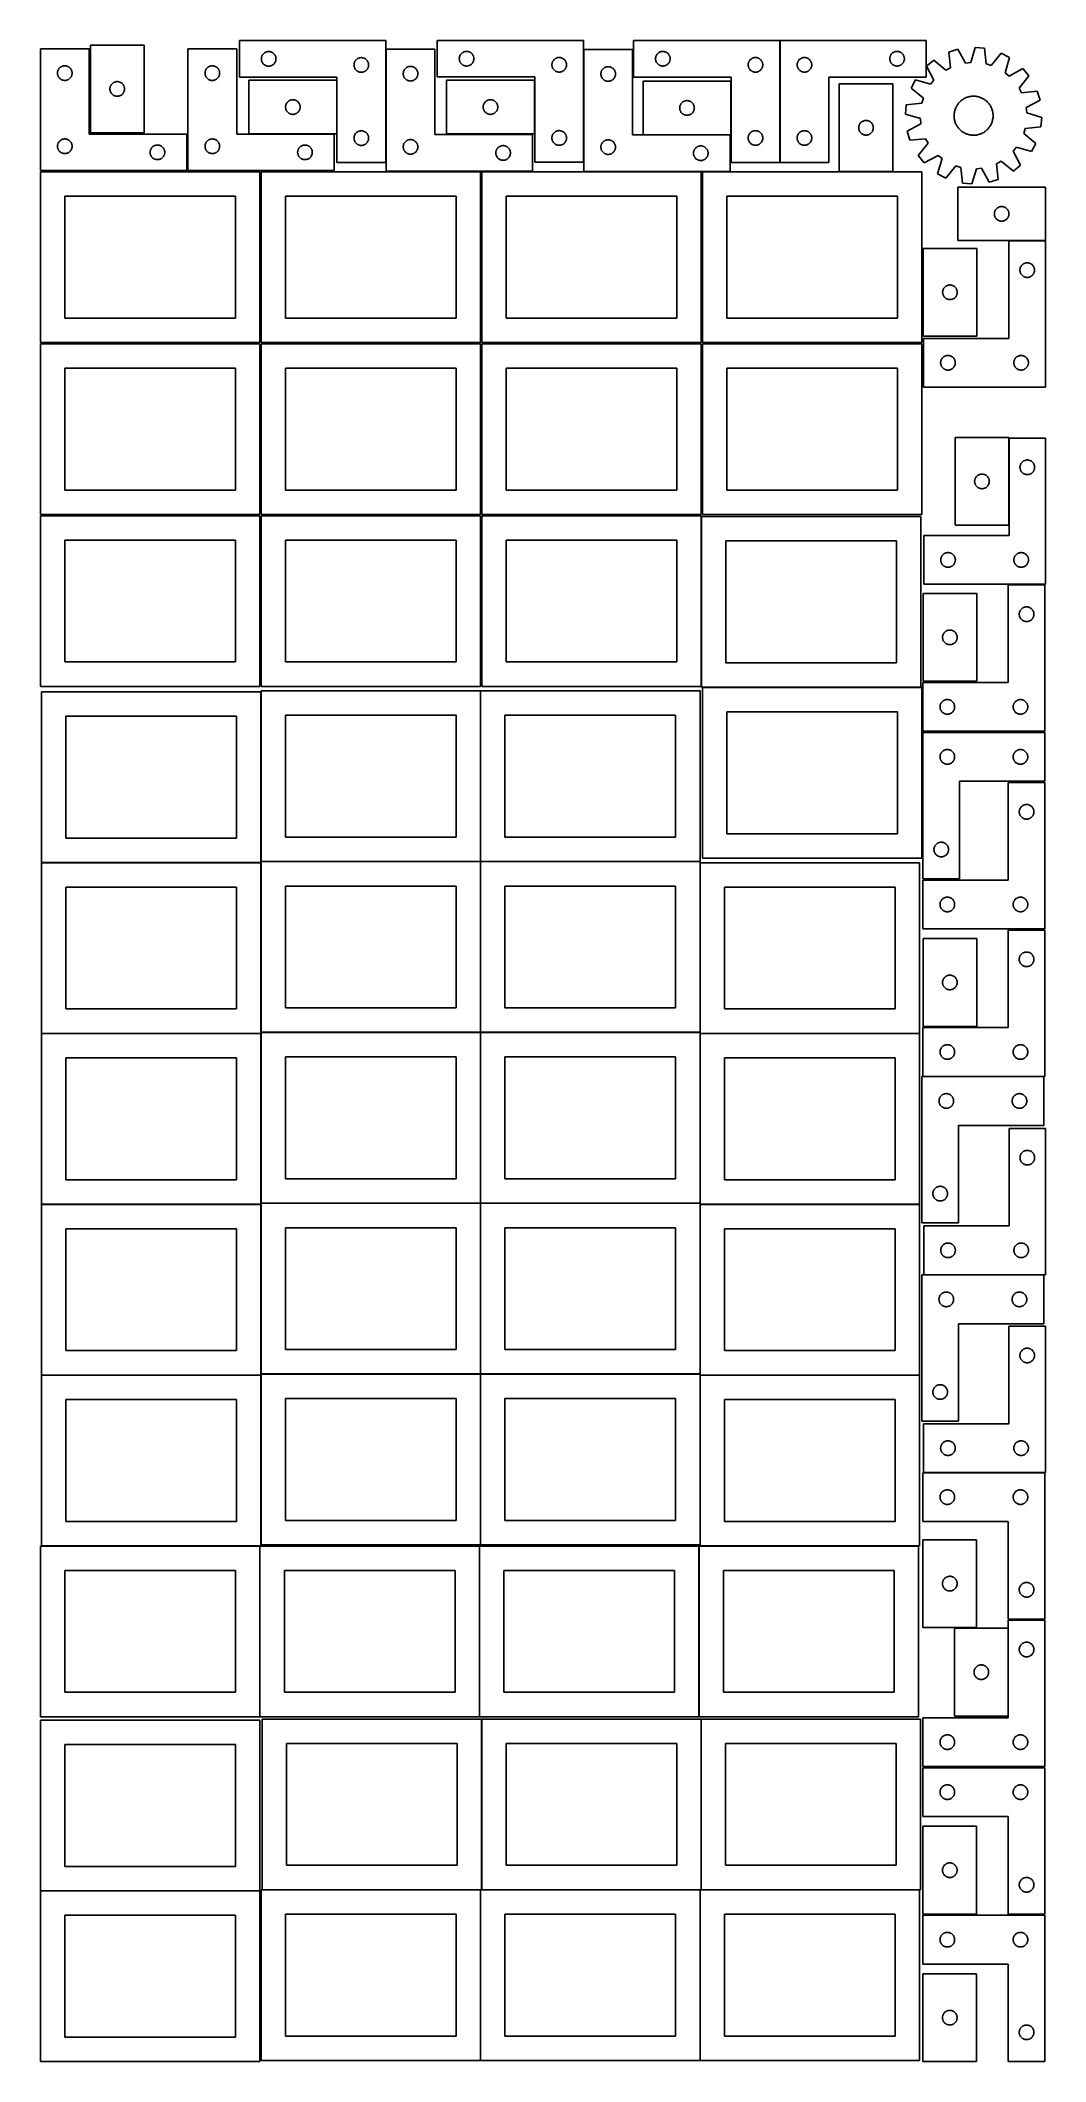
# Model space of a CAD drawing. Header units: millimetres. Extents: x 7 to 1243, y 7 to 2493.
import ezdxf

# ---------------------------------------------------------------- set-up
doc = ezdxf.new("R2010")
doc.units = ezdxf.units.MM
doc.layers.add('COMMON', color=5, linetype='CONTINUOUS', true_color=0x0000ff)
doc.layers.add('CUT', color=7, linetype='CONTINUOUS', true_color=0x000000)

msp = doc.modelspace()

# ---------------------------------------------------------------- linework, layer by layer
at = {"layer": 'COMMON'}
for p, q in [((277.941928, 1691.883868), (277.941928, 1483.204802)), ((548.141929, 1693.204802), (548.141929, 1483.204802)), ((7.841928, 1481.783867), (277.841928, 1481.783867)), ((277.941928, 1481.683867), (277.941928, 1273.004801)), ((278.041929, 1483.104801), (548.041929, 1483.104801)), ((548.141929, 1483.004801), (548.141929, 1273.004801)), ((548.24193, 1483.104801), (818.24193, 1483.104801)), ((818.34193, 1481.683867), (818.34193, 1273.004801)), ((7.841928, 1271.583866), (277.841928, 1271.583866)), ((277.941928, 1271.483866), (277.941928, 1062.8048)), ((278.041929, 1272.9048), (548.041929, 1272.9048)), ((548.141929, 1272.8048), (548.141929, 1062.8048)), ((548.24193, 1272.9048), (818.24193, 1272.9048)), ((818.34193, 1271.483866), (818.34193, 1062.8048)), ((818.441931, 1271.583866), (1088.441931, 1271.583866)), ((7.841928, 1061.383865), (277.841928, 1061.383865)), ((277.941928, 1061.283865), (277.941928, 852.604799)), ((278.041929, 1062.704799), (548.041929, 1062.704799)), ((548.141929, 1062.604799), (548.141929, 852.604799)), ((548.24193, 1062.704799), (818.24193, 1062.704799)), ((818.34193, 1061.283865), (818.34193, 852.604799)), ((818.441931, 1061.383865), (1088.441931, 1061.383865)), ((7.841928, 851.183864), (277.841928, 851.183864)), ((277.941928, 851.083864), (277.941928, 642.404798)), ((278.041929, 852.504798), (548.041929, 852.504798)), ((548.141929, 852.404798), (548.141929, 642.404798)), ((548.24193, 852.504798), (818.24193, 852.504798)), ((818.34193, 851.083864), (818.34193, 642.404798)), ((818.441931, 851.183864), (1088.441931, 851.183864)), ((276.520933, 640.983864), (7.841928, 640.983864)), ((276.620933, 640.883863), (276.620933, 430.883863)), ((546.820935, 430.883863), (546.820935, 640.883863)), ((817.020935, 640.883863), (817.020935, 430.883863)), ((818.441931, 640.983863), (1087.120936, 640.983863)), ((549.462863, 428.041933), (549.462863, 218.041933)), ((819.662864, 428.041933), (819.662864, 218.041933)), ((6.520933, 216.620967), (276.520933, 216.620967)), ((279.362863, 217.941932), (548.041929, 217.941932)), ((548.141929, 217.841932), (548.141929, 7.841932)), ((549.562864, 217.941932), (818.24193, 217.941932)), ((818.34193, 217.841932), (818.34193, 7.841932)), ((819.762865, 217.941932), (1088.441931, 217.941932))]:
    msp.add_line(p, q, dxfattribs=at)
at = {"layer": 'CUT'}
for p, q in [((68.051445, 2487.7818), (68.051445, 2379.7818)), ((134.051445, 2487.7818), (68.051445, 2487.7818)), ((134.051445, 2379.7818), (134.051445, 2487.7818)), ((431.401117, 2493.294501), (251.401117, 2493.294501)), ((251.401117, 2493.294501), (251.401117, 2448.294501)), ((431.401117, 2343.294501), (431.401117, 2493.294501)), ((674.968134, 2493.471258), (494.968134, 2493.471258)), ((494.968134, 2493.471258), (494.968134, 2448.471258)), ((674.968134, 2343.471258), (674.968134, 2493.471258)), ((916.496943, 2493.430975), (736.496943, 2493.430975)), ((736.496943, 2493.430975), (736.496943, 2448.430975)), ((916.496943, 2343.430975), (916.496943, 2493.430975)), ((916.724819, 2493.444399), (1096.724819, 2493.444399)), ((916.724819, 2343.444399), (916.724819, 2493.444399)), ((1096.724819, 2493.444399), (1096.724819, 2448.444399)), ((66.520933, 2483.251528), (6.520933, 2483.251528)), ((6.520933, 2483.251528), (6.520933, 2333.251528)), ((34.76512, 2462.078596), (35.346197, 2462.174532)), ((35.346197, 2462.174532), (35.932304, 2462.232259)), ((35.932304, 2462.232259), (36.520933, 2462.251528)), ((36.520933, 2462.251528), (37.109561, 2462.232259)), ((37.109561, 2462.232259), (37.695668, 2462.174532)), ((37.695668, 2462.174532), (38.276745, 2462.078596)), ((66.520933, 2378.251528), (66.520933, 2483.251528)), ((248.041929, 2483.251528), (188.041929, 2483.251528)), ((188.041929, 2483.251528), (188.041929, 2333.251528)), ((216.286116, 2462.078596), (216.867193, 2462.174532)), ((216.867193, 2462.174532), (217.4533, 2462.232259)), ((217.4533, 2462.232259), (218.041929, 2462.251528)), ((218.041929, 2462.251528), (218.630557, 2462.232259)), ((218.630557, 2462.232259), (219.216664, 2462.174532)), ((219.216664, 2462.174532), (219.797742, 2462.078596)), ((248.041929, 2378.251528), (248.041929, 2483.251528)), ((278.401117, 2470.794501), (278.420387, 2471.383129)), ((278.420387, 2470.205872), (278.401117, 2470.794501)), ((278.420387, 2471.383129), (278.478114, 2471.969236)), ((278.478114, 2469.619765), (278.420387, 2470.205872)), ((278.478114, 2471.969236), (278.57405, 2472.550313)), ((278.57405, 2469.038688), (278.478114, 2469.619765)), ((278.57405, 2472.550313), (278.707785, 2473.123872)), ((278.707785, 2468.465129), (278.57405, 2469.038688)), ((278.707785, 2473.123872), (278.878746, 2473.687456)), ((278.878746, 2467.901545), (278.707785, 2468.465129)), ((278.878746, 2473.687456), (279.086202, 2474.238651)), ((279.086202, 2467.35035), (278.878746, 2467.901545)), ((279.086202, 2474.238651), (279.329263, 2474.775099)), ((279.329263, 2466.813902), (279.086202, 2467.35035)), ((279.329263, 2474.775099), (279.606889, 2475.294501)), ((279.606889, 2466.294501), (279.329263, 2466.813902)), ((279.606889, 2475.294501), (279.917891, 2475.794633)), ((279.917891, 2465.794368), (279.606889, 2466.294501)), ((279.917891, 2475.794633), (280.260937, 2476.273353)), ((280.260937, 2465.315648), (279.917891, 2465.794368)), ((280.260937, 2476.273353), (280.634559, 2476.728613)), ((280.634559, 2464.860388), (280.260937, 2465.315648)), ((280.634559, 2476.728613), (281.037156, 2477.158462)), ((281.037156, 2464.43054), (280.634559, 2464.860388)), ((281.037156, 2477.158462), (281.467005, 2477.561059)), ((281.467005, 2464.027942), (281.037156, 2464.43054)), ((281.467005, 2477.561059), (281.922265, 2477.934681)), ((281.922265, 2463.654321), (281.467005, 2464.027942)), ((281.922265, 2477.934681), (282.400985, 2478.277727)), ((282.400985, 2463.311274), (281.922265, 2463.654321)), ((282.400985, 2478.277727), (282.901117, 2478.588729)), ((282.901117, 2463.000272), (282.400985, 2463.311274)), ((282.901117, 2478.588729), (283.420519, 2478.866355)), ((283.420519, 2462.722646), (282.901117, 2463.000272)), ((283.420519, 2478.866355), (283.956967, 2479.109416)), ((283.956967, 2462.479585), (283.420519, 2462.722646)), ((283.956967, 2479.109416), (284.508162, 2479.316872)), ((284.508162, 2462.272129), (283.956967, 2462.479585)), ((284.508162, 2479.316872), (285.071746, 2479.487833)), ((285.071746, 2462.101168), (284.508162, 2462.272129)), ((285.071746, 2479.487833), (285.645305, 2479.621568)), ((285.645305, 2461.967433), (285.071746, 2462.101168)), ((285.645305, 2479.621568), (286.226382, 2479.717504)), ((286.226382, 2479.717504), (286.812489, 2479.775231)), ((286.812489, 2479.775231), (287.401117, 2479.794501)), ((287.401117, 2479.794501), (287.989746, 2479.775231)), ((287.989746, 2479.775231), (288.575853, 2479.717504)), ((288.575853, 2479.717504), (289.15693, 2479.621568)), ((289.15693, 2479.621568), (289.730489, 2479.487833)), ((289.730489, 2462.101168), (289.15693, 2461.967433)), ((289.730489, 2479.487833), (290.294073, 2479.316872)), ((290.294073, 2462.272129), (289.730489, 2462.101168)), ((290.294073, 2479.316872), (290.845268, 2479.109416)), ((290.845268, 2462.479585), (290.294073, 2462.272129)), ((290.845268, 2479.109416), (291.381716, 2478.866355)), ((291.381716, 2462.722646), (290.845268, 2462.479585)), ((291.381716, 2478.866355), (291.901117, 2478.588729)), ((291.901117, 2463.000272), (291.381716, 2462.722646)), ((291.901117, 2478.588729), (292.40125, 2478.277727)), ((292.40125, 2463.311274), (291.901117, 2463.000272)), ((292.40125, 2478.277727), (292.87997, 2477.934681)), ((292.87997, 2463.654321), (292.40125, 2463.311274)), ((292.87997, 2477.934681), (293.33523, 2477.561059)), ((293.33523, 2464.027942), (292.87997, 2463.654321)), ((293.33523, 2477.561059), (293.765078, 2477.158462)), ((293.765078, 2464.43054), (293.33523, 2464.027942)), ((293.765078, 2477.158462), (294.167676, 2476.728613)), ((294.167676, 2464.860388), (293.765078, 2464.43054)), ((294.167676, 2476.728613), (294.541298, 2476.273353)), ((294.541298, 2465.315648), (294.167676, 2464.860388)), ((294.541298, 2476.273353), (294.884344, 2475.794633)), ((294.884344, 2465.794368), (294.541298, 2465.315648)), ((294.884344, 2475.794633), (295.195346, 2475.294501)), ((295.195346, 2466.294501), (294.884344, 2465.794368)), ((295.195346, 2475.294501), (295.472972, 2474.775099)), ((295.472972, 2466.813902), (295.195346, 2466.294501)), ((295.472972, 2474.775099), (295.716033, 2474.238651)), ((295.716033, 2467.35035), (295.472972, 2466.813902)), ((295.716033, 2474.238651), (295.923489, 2473.687456)), ((295.923489, 2467.901545), (295.716033, 2467.35035)), ((295.923489, 2473.687456), (296.09445, 2473.123872)), ((296.09445, 2468.465129), (295.923489, 2467.901545)), ((296.09445, 2473.123872), (296.228185, 2472.550313)), ((296.228185, 2469.038688), (296.09445, 2468.465129)), ((296.228185, 2472.550313), (296.324121, 2471.969236)), ((296.324121, 2469.619765), (296.228185, 2469.038688)), ((296.324121, 2471.969236), (296.381848, 2471.383129)), ((296.381848, 2470.205872), (296.324121, 2469.619765)), ((296.381848, 2471.383129), (296.401117, 2470.794501)), ((296.401117, 2470.794501), (296.381848, 2470.205872)), ((392.401117, 2463.294501), (392.420387, 2463.883129)), ((392.420387, 2462.705872), (392.401117, 2463.294501)), ((392.420387, 2463.883129), (392.478114, 2464.469236)), ((392.478114, 2462.119765), (392.420387, 2462.705872)), ((392.478114, 2464.469236), (392.57405, 2465.050313)), ((392.57405, 2461.538688), (392.478114, 2462.119765)), ((392.57405, 2465.050313), (392.707785, 2465.623872)), ((392.707785, 2465.623872), (392.878746, 2466.187456)), ((392.878746, 2466.187456), (393.086202, 2466.738651)), ((393.086202, 2466.738651), (393.329263, 2467.275099)), ((393.329263, 2467.275099), (393.606889, 2467.794501)), ((393.606889, 2467.794501), (393.917891, 2468.294633)), ((393.917891, 2468.294633), (394.260937, 2468.773353)), ((394.260937, 2468.773353), (394.634559, 2469.228613)), ((394.634559, 2469.228613), (395.037156, 2469.658462)), ((395.037156, 2469.658462), (395.467005, 2470.061059)), ((395.467005, 2470.061059), (395.922265, 2470.434681)), ((395.922265, 2470.434681), (396.400985, 2470.777727)), ((396.400985, 2470.777727), (396.901117, 2471.088729)), ((396.901117, 2471.088729), (397.420519, 2471.366355)), ((397.420519, 2471.366355), (397.956967, 2471.609416)), ((397.956967, 2471.609416), (398.508162, 2471.816872)), ((398.508162, 2471.816872), (399.071746, 2471.987833)), ((399.071746, 2471.987833), (399.645305, 2472.121568)), ((399.645305, 2472.121568), (400.226382, 2472.217504)), ((400.226382, 2472.217504), (400.812489, 2472.275231)), ((400.812489, 2472.275231), (401.401117, 2472.294501)), ((401.401117, 2472.294501), (401.989746, 2472.275231)), ((401.989746, 2472.275231), (402.575853, 2472.217504)), ((402.575853, 2472.217504), (403.15693, 2472.121568)), ((403.15693, 2472.121568), (403.730489, 2471.987833)), ((403.730489, 2471.987833), (404.294073, 2471.816872)), ((404.294073, 2471.816872), (404.845268, 2471.609416)), ((404.845268, 2471.609416), (405.381716, 2471.366355)), ((405.381716, 2471.366355), (405.901117, 2471.088729)), ((405.901117, 2471.088729), (406.40125, 2470.777727)), ((406.40125, 2470.777727), (406.87997, 2470.434681)), ((406.87997, 2470.434681), (407.33523, 2470.061059)), ((407.33523, 2470.061059), (407.765078, 2469.658462)), ((407.765078, 2469.658462), (408.167676, 2469.228613)), ((408.167676, 2469.228613), (408.541298, 2468.773353)), ((408.541298, 2468.773353), (408.884344, 2468.294633)), ((408.884344, 2468.294633), (409.195346, 2467.794501)), ((409.195346, 2467.794501), (409.472972, 2467.275099)), ((409.472972, 2467.275099), (409.716033, 2466.738651)), ((409.716033, 2466.738651), (409.923489, 2466.187456)), ((409.923489, 2466.187456), (410.09445, 2465.623872)), ((410.09445, 2465.623872), (410.228185, 2465.050313)), ((410.228185, 2465.050313), (410.324121, 2464.469236)), ((410.324121, 2462.119765), (410.228185, 2461.538688)), ((410.324121, 2464.469236), (410.381848, 2463.883129)), ((410.381848, 2462.705872), (410.324121, 2462.119765)), ((410.381848, 2463.883129), (410.401117, 2463.294501)), ((410.401117, 2463.294501), (410.381848, 2462.705872)), ((491.957639, 2482.526187), (431.957639, 2482.526187)), ((431.957639, 2482.526187), (431.957639, 2332.526187)), ((491.957639, 2377.526187), (491.957639, 2482.526187)), ((521.968134, 2470.971258), (521.987404, 2471.559887)), ((521.987404, 2470.38263), (521.968134, 2470.971258)), ((521.987404, 2471.559887), (522.04513, 2472.145994)), ((522.04513, 2469.796523), (521.987404, 2470.38263)), ((522.04513, 2472.145994), (522.141067, 2472.727071)), ((522.141067, 2469.215446), (522.04513, 2469.796523)), ((522.141067, 2472.727071), (522.274802, 2473.30063)), ((522.274802, 2468.641887), (522.141067, 2469.215446)), ((522.274802, 2473.30063), (522.445763, 2473.864214)), ((522.445763, 2468.078303), (522.274802, 2468.641887)), ((522.445763, 2473.864214), (522.653218, 2474.415409)), ((522.653218, 2467.527108), (522.445763, 2468.078303)), ((522.653218, 2474.415409), (522.896279, 2474.951857)), ((522.896279, 2466.99066), (522.653218, 2467.527108)), ((522.896279, 2474.951857), (523.173905, 2475.471258)), ((523.173905, 2466.471258), (522.896279, 2466.99066)), ((523.173905, 2475.471258), (523.484908, 2475.971391)), ((523.484908, 2465.971126), (523.173905, 2466.471258)), ((523.484908, 2475.971391), (523.827954, 2476.450111)), ((523.827954, 2465.492406), (523.484908, 2465.971126)), ((523.827954, 2476.450111), (524.201576, 2476.905371)), ((524.201576, 2465.037146), (523.827954, 2465.492406)), ((524.201576, 2476.905371), (524.604173, 2477.335219)), ((524.604173, 2464.607297), (524.201576, 2465.037146)), ((524.604173, 2477.335219), (525.034022, 2477.737817)), ((525.034022, 2464.2047), (524.604173, 2464.607297)), ((525.034022, 2477.737817), (525.489281, 2478.111438)), ((525.489281, 2463.831078), (525.034022, 2464.2047)), ((525.489281, 2478.111438), (525.968002, 2478.454485)), ((525.968002, 2463.488032), (525.489281, 2463.831078)), ((525.968002, 2478.454485), (526.468134, 2478.765487)), ((526.468134, 2463.17703), (525.968002, 2463.488032)), ((526.468134, 2478.765487), (526.987536, 2479.043113)), ((526.987536, 2462.899404), (526.468134, 2463.17703)), ((526.987536, 2479.043113), (527.523983, 2479.286174)), ((527.523983, 2462.656343), (526.987536, 2462.899404)), ((527.523983, 2479.286174), (528.075179, 2479.49363)), ((528.075179, 2462.448887), (527.523983, 2462.656343)), ((528.075179, 2479.49363), (528.638763, 2479.664591)), ((528.638763, 2462.277926), (528.075179, 2462.448887)), ((528.638763, 2479.664591), (529.212321, 2479.798326)), ((529.212321, 2462.144191), (528.638763, 2462.277926)), ((529.212321, 2479.798326), (529.793398, 2479.894262)), ((529.793398, 2462.048255), (529.212321, 2462.144191)), ((529.793398, 2479.894262), (530.379506, 2479.951989)), ((530.379506, 2479.951989), (530.968134, 2479.971258)), ((530.968134, 2479.971258), (531.556762, 2479.951989)), ((531.556762, 2479.951989), (532.14287, 2479.894262)), ((532.14287, 2479.894262), (532.723947, 2479.798326)), ((532.723947, 2462.144191), (532.14287, 2462.048255)), ((532.723947, 2479.798326), (533.297505, 2479.664591)), ((533.297505, 2462.277926), (532.723947, 2462.144191)), ((533.297505, 2479.664591), (533.861089, 2479.49363)), ((533.861089, 2462.448887), (533.297505, 2462.277926)), ((533.861089, 2479.49363), (534.412285, 2479.286174)), ((534.412285, 2462.656343), (533.861089, 2462.448887)), ((534.412285, 2479.286174), (534.948732, 2479.043113)), ((534.948732, 2462.899404), (534.412285, 2462.656343)), ((534.948732, 2479.043113), (535.468134, 2478.765487)), ((535.468134, 2463.17703), (534.948732, 2462.899404)), ((535.468134, 2478.765487), (535.968266, 2478.454485)), ((535.968266, 2463.488032), (535.468134, 2463.17703)), ((535.968266, 2478.454485), (536.446987, 2478.111438)), ((536.446987, 2463.831078), (535.968266, 2463.488032)), ((536.446987, 2478.111438), (536.902246, 2477.737817)), ((536.902246, 2464.2047), (536.446987, 2463.831078)), ((536.902246, 2477.737817), (537.332095, 2477.335219)), ((537.332095, 2464.607297), (536.902246, 2464.2047)), ((537.332095, 2477.335219), (537.734692, 2476.905371)), ((537.734692, 2465.037146), (537.332095, 2464.607297)), ((537.734692, 2476.905371), (538.108314, 2476.450111)), ((538.108314, 2465.492406), (537.734692, 2465.037146)), ((538.108314, 2476.450111), (538.451361, 2475.971391)), ((538.451361, 2465.971126), (538.108314, 2465.492406)), ((538.451361, 2475.971391), (538.762363, 2475.471258)), ((538.762363, 2466.471258), (538.451361, 2465.971126)), ((538.762363, 2475.471258), (539.039989, 2474.951857)), ((539.039989, 2466.99066), (538.762363, 2466.471258)), ((539.039989, 2474.951857), (539.28305, 2474.415409)), ((539.28305, 2467.527108), (539.039989, 2466.99066)), ((539.28305, 2474.415409), (539.490505, 2473.864214)), ((539.490505, 2468.078303), (539.28305, 2467.527108)), ((539.490505, 2473.864214), (539.661466, 2473.30063)), ((539.661466, 2468.641887), (539.490505, 2468.078303)), ((539.661466, 2473.30063), (539.795202, 2472.727071)), ((539.795202, 2469.215446), (539.661466, 2468.641887)), ((539.795202, 2472.727071), (539.891138, 2472.145994)), ((539.891138, 2469.796523), (539.795202, 2469.215446)), ((539.891138, 2472.145994), (539.948864, 2471.559887)), ((539.948864, 2470.38263), (539.891138, 2469.796523)), ((539.948864, 2471.559887), (539.968134, 2470.971258)), ((539.968134, 2470.971258), (539.948864, 2470.38263)), ((635.968134, 2463.471258), (635.987404, 2464.059887)), ((635.987404, 2462.88263), (635.968134, 2463.471258)), ((635.987404, 2464.059887), (636.04513, 2464.645994)), ((636.04513, 2462.296523), (635.987404, 2462.88263)), ((636.04513, 2464.645994), (636.141067, 2465.227071)), ((636.141067, 2461.715446), (636.04513, 2462.296523)), ((636.141067, 2465.227071), (636.274802, 2465.80063)), ((636.274802, 2465.80063), (636.445763, 2466.364214)), ((636.445763, 2466.364214), (636.653218, 2466.915409)), ((636.653218, 2466.915409), (636.896279, 2467.451857)), ((636.896279, 2467.451857), (637.173905, 2467.971258)), ((637.173905, 2467.971258), (637.484908, 2468.471391)), ((637.484908, 2468.471391), (637.827954, 2468.950111)), ((637.827954, 2468.950111), (638.201576, 2469.405371)), ((638.201576, 2469.405371), (638.604173, 2469.835219)), ((638.604173, 2469.835219), (639.034022, 2470.237817)), ((639.034022, 2470.237817), (639.489281, 2470.611438)), ((639.489281, 2470.611438), (639.968002, 2470.954485)), ((639.968002, 2470.954485), (640.468134, 2471.265487)), ((640.468134, 2471.265487), (640.987536, 2471.543113)), ((640.987536, 2471.543113), (641.523983, 2471.786174)), ((641.523983, 2471.786174), (642.075179, 2471.99363)), ((642.075179, 2471.99363), (642.638763, 2472.164591)), ((642.638763, 2472.164591), (643.212321, 2472.298326)), ((643.212321, 2472.298326), (643.793398, 2472.394262)), ((643.793398, 2472.394262), (644.379506, 2472.451989)), ((644.379506, 2472.451989), (644.968134, 2472.471258)), ((644.968134, 2472.471258), (645.556762, 2472.451989)), ((645.556762, 2472.451989), (646.14287, 2472.394262)), ((646.14287, 2472.394262), (646.723947, 2472.298326)), ((646.723947, 2472.298326), (647.297505, 2472.164591)), ((647.297505, 2472.164591), (647.861089, 2471.99363)), ((647.861089, 2471.99363), (648.412285, 2471.786174)), ((648.412285, 2471.786174), (648.948732, 2471.543113)), ((648.948732, 2471.543113), (649.468134, 2471.265487)), ((649.468134, 2471.265487), (649.968266, 2470.954485)), ((649.968266, 2470.954485), (650.446987, 2470.611438)), ((650.446987, 2470.611438), (650.902246, 2470.237817)), ((650.902246, 2470.237817), (651.332095, 2469.835219)), ((651.332095, 2469.835219), (651.734692, 2469.405371)), ((651.734692, 2469.405371), (652.108314, 2468.950111)), ((652.108314, 2468.950111), (652.451361, 2468.471391)), ((652.451361, 2468.471391), (652.762363, 2467.971258)), ((652.762363, 2467.971258), (653.039989, 2467.451857)), ((653.039989, 2467.451857), (653.28305, 2466.915409)), ((653.28305, 2466.915409), (653.490505, 2466.364214)), ((653.490505, 2466.364214), (653.661466, 2465.80063)), ((653.661466, 2465.80063), (653.795202, 2465.227071)), ((653.795202, 2465.227071), (653.891138, 2464.645994)), ((653.891138, 2462.296523), (653.795202, 2461.715446)), ((653.891138, 2464.645994), (653.948864, 2464.059887)), ((653.948864, 2462.88263), (653.891138, 2462.296523)), ((653.948864, 2464.059887), (653.968134, 2463.471258)), ((653.968134, 2463.471258), (653.948864, 2462.88263)), ((735.214231, 2482.193667), (675.214231, 2482.193667)), ((675.214231, 2482.193667), (675.214231, 2332.193667)), ((735.214231, 2377.193667), (735.214231, 2482.193667)), ((763.496943, 2470.930975), (763.516212, 2471.519603)), ((763.516212, 2470.342347), (763.496943, 2470.930975)), ((763.516212, 2471.519603), (763.573939, 2472.105711)), ((763.573939, 2469.756239), (763.516212, 2470.342347)), ((763.573939, 2472.105711), (763.669875, 2472.686788)), ((763.669875, 2469.175162), (763.573939, 2469.756239)), ((763.669875, 2472.686788), (763.80361, 2473.260347)), ((763.80361, 2468.601604), (763.669875, 2469.175162)), ((763.80361, 2473.260347), (763.974571, 2473.82393)), ((763.974571, 2468.03802), (763.80361, 2468.601604)), ((763.974571, 2473.82393), (764.182027, 2474.375126)), ((764.182027, 2467.486824), (763.974571, 2468.03802)), ((764.182027, 2474.375126), (764.425088, 2474.911573)), ((764.425088, 2466.950377), (764.182027, 2467.486824)), ((764.425088, 2474.911573), (764.702714, 2475.430975)), ((764.702714, 2466.430975), (764.425088, 2466.950377)), ((764.702714, 2475.430975), (765.013716, 2475.931107)), ((765.013716, 2465.930843), (764.702714, 2466.430975)), ((765.013716, 2475.931107), (765.356763, 2476.409828)), ((765.356763, 2465.452122), (765.013716, 2465.930843)), ((765.356763, 2476.409828), (765.730384, 2476.865088)), ((765.730384, 2464.996863), (765.356763, 2465.452122)), ((765.730384, 2476.865088), (766.132982, 2477.294936)), ((766.132982, 2464.567014), (765.730384, 2464.996863)), ((766.132982, 2477.294936), (766.56283, 2477.697533)), ((766.56283, 2464.164417), (766.132982, 2464.567014)), ((766.56283, 2477.697533), (767.01809, 2478.071155)), ((767.01809, 2463.790795), (766.56283, 2464.164417)), ((767.01809, 2478.071155), (767.496811, 2478.414202)), ((767.496811, 2463.447749), (767.01809, 2463.790795)), ((767.496811, 2478.414202), (767.996943, 2478.725204)), ((767.996943, 2463.136747), (767.496811, 2463.447749)), ((767.996943, 2478.725204), (768.516344, 2479.00283)), ((768.516344, 2462.859121), (767.996943, 2463.136747)), ((768.516344, 2479.00283), (769.052792, 2479.245891)), ((769.052792, 2462.616059), (768.516344, 2462.859121)), ((769.052792, 2479.245891), (769.603987, 2479.453346)), ((769.603987, 2462.408604), (769.052792, 2462.616059)), ((769.603987, 2479.453346), (770.167571, 2479.624308)), ((770.167571, 2462.237643), (769.603987, 2462.408604)), ((770.167571, 2479.624308), (770.74113, 2479.758043)), ((770.74113, 2462.103908), (770.167571, 2462.237643)), ((770.74113, 2479.758043), (771.322207, 2479.853979)), ((771.322207, 2462.007971), (770.74113, 2462.103908)), ((771.322207, 2479.853979), (771.908314, 2479.911706)), ((771.908314, 2479.911706), (772.496943, 2479.930975)), ((772.496943, 2479.930975), (773.085571, 2479.911706)), ((773.085571, 2479.911706), (773.671678, 2479.853979)), ((773.671678, 2479.853979), (774.252756, 2479.758043)), ((774.252756, 2462.103908), (773.671678, 2462.007971)), ((774.252756, 2479.758043), (774.826314, 2479.624308)), ((774.826314, 2462.237643), (774.252756, 2462.103908)), ((774.826314, 2479.624308), (775.389898, 2479.453346)), ((775.389898, 2462.408604), (774.826314, 2462.237643)), ((775.389898, 2479.453346), (775.941094, 2479.245891)), ((775.941094, 2462.616059), (775.389898, 2462.408604)), ((775.941094, 2479.245891), (776.477541, 2479.00283)), ((776.477541, 2462.859121), (775.941094, 2462.616059)), ((776.477541, 2479.00283), (776.996943, 2478.725204)), ((776.996943, 2463.136747), (776.477541, 2462.859121)), ((776.996943, 2478.725204), (777.497075, 2478.414202)), ((777.497075, 2463.447749), (776.996943, 2463.136747)), ((777.497075, 2478.414202), (777.975796, 2478.071155)), ((777.975796, 2463.790795), (777.497075, 2463.447749)), ((777.975796, 2478.071155), (778.431055, 2477.697533)), ((778.431055, 2464.164417), (777.975796, 2463.790795)), ((778.431055, 2477.697533), (778.860904, 2477.294936)), ((778.860904, 2464.567014), (778.431055, 2464.164417)), ((778.860904, 2477.294936), (779.263501, 2476.865088)), ((779.263501, 2464.996863), (778.860904, 2464.567014)), ((779.263501, 2476.865088), (779.637123, 2476.409828)), ((779.637123, 2465.452122), (779.263501, 2464.996863)), ((779.637123, 2476.409828), (779.980169, 2475.931107)), ((779.980169, 2465.930843), (779.637123, 2465.452122)), ((779.980169, 2475.931107), (780.291171, 2475.430975)), ((780.291171, 2466.430975), (779.980169, 2465.930843)), ((780.291171, 2475.430975), (780.568797, 2474.911573)), ((780.568797, 2466.950377), (780.291171, 2466.430975)), ((780.568797, 2474.911573), (780.811858, 2474.375126)), ((780.811858, 2467.486824), (780.568797, 2466.950377)), ((780.811858, 2474.375126), (781.019314, 2473.82393)), ((781.019314, 2468.03802), (780.811858, 2467.486824)), ((781.019314, 2473.82393), (781.190275, 2473.260347)), ((781.190275, 2468.601604), (781.019314, 2468.03802)), ((781.190275, 2473.260347), (781.32401, 2472.686788)), ((781.32401, 2469.175162), (781.190275, 2468.601604)), ((781.32401, 2472.686788), (781.419946, 2472.105711)), ((781.419946, 2469.756239), (781.32401, 2469.175162)), ((781.419946, 2472.105711), (781.477673, 2471.519603)), ((781.477673, 2470.342347), (781.419946, 2469.756239)), ((781.477673, 2471.519603), (781.496943, 2470.930975)), ((781.496943, 2470.930975), (781.477673, 2470.342347)), ((877.496943, 2463.430975), (877.516212, 2464.019603)), ((877.516212, 2462.842347), (877.496943, 2463.430975)), ((877.516212, 2464.019603), (877.573939, 2464.605711)), ((877.573939, 2462.256239), (877.516212, 2462.842347)), ((877.573939, 2464.605711), (877.669875, 2465.186788)), ((877.669875, 2461.675162), (877.573939, 2462.256239)), ((877.669875, 2465.186788), (877.80361, 2465.760347)), ((877.80361, 2465.760347), (877.974571, 2466.32393)), ((877.974571, 2466.32393), (878.182027, 2466.875126)), ((878.182027, 2466.875126), (878.425088, 2467.411573)), ((878.425088, 2467.411573), (878.702714, 2467.930975)), ((878.702714, 2467.930975), (879.013716, 2468.431107)), ((879.013716, 2468.431107), (879.356763, 2468.909828)), ((879.356763, 2468.909828), (879.730384, 2469.365088)), ((879.730384, 2469.365088), (880.132982, 2469.794936)), ((880.132982, 2469.794936), (880.56283, 2470.197533)), ((880.56283, 2470.197533), (881.01809, 2470.571155)), ((881.01809, 2470.571155), (881.496811, 2470.914202)), ((881.496811, 2470.914202), (881.996943, 2471.225204)), ((881.996943, 2471.225204), (882.516344, 2471.50283)), ((882.516344, 2471.50283), (883.052792, 2471.745891)), ((883.052792, 2471.745891), (883.603987, 2471.953346)), ((883.603987, 2471.953346), (884.167571, 2472.124308)), ((884.167571, 2472.124308), (884.74113, 2472.258043)), ((884.74113, 2472.258043), (885.322207, 2472.353979)), ((885.322207, 2472.353979), (885.908314, 2472.411706)), ((885.908314, 2472.411706), (886.496943, 2472.430975)), ((886.496943, 2472.430975), (887.085571, 2472.411706)), ((887.085571, 2472.411706), (887.671678, 2472.353979)), ((887.671678, 2472.353979), (888.252756, 2472.258043)), ((888.252756, 2472.258043), (888.826314, 2472.124308)), ((888.826314, 2472.124308), (889.389898, 2471.953346)), ((889.389898, 2471.953346), (889.941094, 2471.745891)), ((889.941094, 2471.745891), (890.477541, 2471.50283)), ((890.477541, 2471.50283), (890.996943, 2471.225204)), ((890.996943, 2471.225204), (891.497075, 2470.914202)), ((891.497075, 2470.914202), (891.975796, 2470.571155)), ((891.975796, 2470.571155), (892.431055, 2470.197533)), ((892.431055, 2470.197533), (892.860904, 2469.794936)), ((892.860904, 2469.794936), (893.263501, 2469.365088)), ((893.263501, 2469.365088), (893.637123, 2468.909828)), ((893.637123, 2468.909828), (893.980169, 2468.431107)), ((893.980169, 2468.431107), (894.291171, 2467.930975)), ((894.291171, 2467.930975), (894.568797, 2467.411573)), ((894.568797, 2467.411573), (894.811858, 2466.875126)), ((894.811858, 2466.875126), (895.019314, 2466.32393)), ((895.019314, 2466.32393), (895.190275, 2465.760347)), ((895.190275, 2465.760347), (895.32401, 2465.186788)), ((895.32401, 2465.186788), (895.419946, 2464.605711)), ((895.419946, 2462.256239), (895.32401, 2461.675162)), ((895.419946, 2464.605711), (895.477673, 2464.019603)), ((895.477673, 2462.842347), (895.419946, 2462.256239)), ((895.477673, 2464.019603), (895.496943, 2463.430975)), ((895.496943, 2463.430975), (895.477673, 2462.842347)), ((937.744089, 2464.033028), (937.724819, 2463.444399)), ((937.724819, 2463.444399), (937.744089, 2462.855771)), ((937.801815, 2464.619135), (937.744089, 2464.033028)), ((937.744089, 2462.855771), (937.801815, 2462.269664)), ((937.897752, 2465.200212), (937.801815, 2464.619135)), ((937.801815, 2462.269664), (937.897752, 2461.688586)), ((938.031487, 2465.773771), (937.897752, 2465.200212)), ((938.202448, 2466.337355), (938.031487, 2465.773771)), ((938.409903, 2466.88855), (938.202448, 2466.337355)), ((938.652964, 2467.424998), (938.409903, 2466.88855)), ((938.930591, 2467.944399), (938.652964, 2467.424998)), ((939.241593, 2468.444531), (938.930591, 2467.944399)), ((939.584639, 2468.923252), (939.241593, 2468.444531)), ((939.958261, 2469.378512), (939.584639, 2468.923252)), ((940.360858, 2469.80836), (939.958261, 2469.378512)), ((940.790707, 2470.210958), (940.360858, 2469.80836)), ((941.245966, 2470.584579), (940.790707, 2470.210958)), ((941.724687, 2470.927626), (941.245966, 2470.584579)), ((942.224819, 2471.238628), (941.724687, 2470.927626)), ((942.744221, 2471.516254), (942.224819, 2471.238628)), ((943.280668, 2471.759315), (942.744221, 2471.516254)), ((943.831864, 2471.966771), (943.280668, 2471.759315)), ((944.395448, 2472.137732), (943.831864, 2471.966771)), ((944.969006, 2472.271467), (944.395448, 2472.137732)), ((945.550083, 2472.367403), (944.969006, 2472.271467)), ((946.136191, 2472.42513), (945.550083, 2472.367403)), ((946.724819, 2472.444399), (946.136191, 2472.42513)), ((947.313447, 2472.42513), (946.724819, 2472.444399)), ((947.899555, 2472.367403), (947.313447, 2472.42513)), ((948.480632, 2472.271467), (947.899555, 2472.367403)), ((949.054191, 2472.137732), (948.480632, 2472.271467)), ((949.617774, 2471.966771), (949.054191, 2472.137732)), ((950.16897, 2471.759315), (949.617774, 2471.966771)), ((950.705417, 2471.516254), (950.16897, 2471.759315)), ((951.224819, 2471.238628), (950.705417, 2471.516254)), ((951.724951, 2470.927626), (951.224819, 2471.238628)), ((952.203672, 2470.584579), (951.724951, 2470.927626)), ((952.658931, 2470.210958), (952.203672, 2470.584579)), ((953.08878, 2469.80836), (952.658931, 2470.210958)), ((953.491377, 2469.378512), (953.08878, 2469.80836)), ((953.864999, 2468.923252), (953.491377, 2469.378512)), ((954.208046, 2468.444531), (953.864999, 2468.923252)), ((954.519048, 2467.944399), (954.208046, 2468.444531)), ((954.796674, 2467.424998), (954.519048, 2467.944399)), ((955.039735, 2466.88855), (954.796674, 2467.424998)), ((955.24719, 2466.337355), (955.039735, 2466.88855)), ((955.418152, 2465.773771), (955.24719, 2466.337355)), ((955.551887, 2465.200212), (955.418152, 2465.773771)), ((955.647823, 2464.619135), (955.551887, 2465.200212)), ((955.551887, 2461.688586), (955.647823, 2462.269664)), ((955.705549, 2464.033028), (955.647823, 2464.619135)), ((955.647823, 2462.269664), (955.705549, 2462.855771)), ((955.724819, 2463.444399), (955.705549, 2464.033028)), ((955.705549, 2462.855771), (955.724819, 2463.444399)), ((1051.744089, 2471.533028), (1051.724819, 2470.944399)), ((1051.724819, 2470.944399), (1051.744089, 2470.355771)), ((1051.801815, 2472.119135), (1051.744089, 2471.533028)), ((1051.744089, 2470.355771), (1051.801815, 2469.769664)), ((1051.897752, 2472.700212), (1051.801815, 2472.119135)), ((1051.801815, 2469.769664), (1051.897752, 2469.188586)), ((1052.031487, 2473.273771), (1051.897752, 2472.700212)), ((1051.897752, 2469.188586), (1052.031487, 2468.615028)), ((1052.202448, 2473.837355), (1052.031487, 2473.273771)), ((1052.031487, 2468.615028), (1052.202448, 2468.051444)), ((1052.409903, 2474.38855), (1052.202448, 2473.837355)), ((1052.202448, 2468.051444), (1052.409903, 2467.500249)), ((1052.652964, 2474.924998), (1052.409903, 2474.38855)), ((1052.409903, 2467.500249), (1052.652964, 2466.963801)), ((1052.930591, 2475.444399), (1052.652964, 2474.924998)), ((1052.652964, 2466.963801), (1052.930591, 2466.444399)), ((1053.241593, 2475.944531), (1052.930591, 2475.444399)), ((1052.930591, 2466.444399), (1053.241593, 2465.944267)), ((1053.584639, 2476.423252), (1053.241593, 2475.944531)), ((1053.241593, 2465.944267), (1053.584639, 2465.465547)), ((1053.958261, 2476.878512), (1053.584639, 2476.423252)), ((1053.584639, 2465.465547), (1053.958261, 2465.010287)), ((1054.360858, 2477.30836), (1053.958261, 2476.878512)), ((1053.958261, 2465.010287), (1054.360858, 2464.580438)), ((1054.790707, 2477.710958), (1054.360858, 2477.30836)), ((1054.360858, 2464.580438), (1054.790707, 2464.177841)), ((1055.245966, 2478.084579), (1054.790707, 2477.710958)), ((1054.790707, 2464.177841), (1055.245966, 2463.804219)), ((1055.724687, 2478.427626), (1055.245966, 2478.084579)), ((1055.245966, 2463.804219), (1055.724687, 2463.461173)), ((1056.224819, 2478.738628), (1055.724687, 2478.427626)), ((1055.724687, 2463.461173), (1056.224819, 2463.150171)), ((1056.744221, 2479.016254), (1056.224819, 2478.738628)), ((1056.224819, 2463.150171), (1056.744221, 2462.872545)), ((1057.280668, 2479.259315), (1056.744221, 2479.016254)), ((1056.744221, 2462.872545), (1057.280668, 2462.629484)), ((1057.831864, 2479.466771), (1057.280668, 2479.259315)), ((1057.280668, 2462.629484), (1057.831864, 2462.422028)), ((1058.395448, 2479.637732), (1057.831864, 2479.466771)), ((1057.831864, 2462.422028), (1058.395448, 2462.251067)), ((1058.969006, 2479.771467), (1058.395448, 2479.637732)), ((1058.395448, 2462.251067), (1058.969006, 2462.117332)), ((1059.550083, 2479.867403), (1058.969006, 2479.771467)), ((1058.969006, 2462.117332), (1059.550083, 2462.021396)), ((1060.136191, 2479.92513), (1059.550083, 2479.867403)), ((1060.724819, 2479.944399), (1060.136191, 2479.92513)), ((1061.313447, 2479.92513), (1060.724819, 2479.944399)), ((1061.899555, 2479.867403), (1061.313447, 2479.92513)), ((1062.480632, 2479.771467), (1061.899555, 2479.867403)), ((1061.899555, 2462.021396), (1062.480632, 2462.117332)), ((1063.054191, 2479.637732), (1062.480632, 2479.771467)), ((1062.480632, 2462.117332), (1063.054191, 2462.251067)), ((1063.617774, 2479.466771), (1063.054191, 2479.637732)), ((1063.054191, 2462.251067), (1063.617774, 2462.422028)), ((1064.16897, 2479.259315), (1063.617774, 2479.466771)), ((1063.617774, 2462.422028), (1064.16897, 2462.629484)), ((1064.705417, 2479.016254), (1064.16897, 2479.259315)), ((1064.16897, 2462.629484), (1064.705417, 2462.872545)), ((1065.224819, 2478.738628), (1064.705417, 2479.016254)), ((1064.705417, 2462.872545), (1065.224819, 2463.150171)), ((1065.724951, 2478.427626), (1065.224819, 2478.738628)), ((1065.224819, 2463.150171), (1065.724951, 2463.461173)), ((1066.203672, 2478.084579), (1065.724951, 2478.427626)), ((1065.724951, 2463.461173), (1066.203672, 2463.804219)), ((1066.658931, 2477.710958), (1066.203672, 2478.084579)), ((1066.203672, 2463.804219), (1066.658931, 2464.177841)), ((1067.08878, 2477.30836), (1066.658931, 2477.710958)), ((1066.658931, 2464.177841), (1067.08878, 2464.580438)), ((1067.491377, 2476.878512), (1067.08878, 2477.30836)), ((1067.08878, 2464.580438), (1067.491377, 2465.010287)), ((1067.864999, 2476.423252), (1067.491377, 2476.878512)), ((1067.491377, 2465.010287), (1067.864999, 2465.465547)), ((1068.208046, 2475.944531), (1067.864999, 2476.423252)), ((1067.864999, 2465.465547), (1068.208046, 2465.944267)), ((1068.519048, 2475.444399), (1068.208046, 2475.944531)), ((1068.208046, 2465.944267), (1068.519048, 2466.444399)), ((1068.796674, 2474.924998), (1068.519048, 2475.444399)), ((1068.519048, 2466.444399), (1068.796674, 2466.963801)), ((1069.039735, 2474.38855), (1068.796674, 2474.924998)), ((1068.796674, 2466.963801), (1069.039735, 2467.500249)), ((1069.24719, 2473.837355), (1069.039735, 2474.38855)), ((1069.039735, 2467.500249), (1069.24719, 2468.051444)), ((1069.418152, 2473.273771), (1069.24719, 2473.837355)), ((1069.24719, 2468.051444), (1069.418152, 2468.615028)), ((1069.551887, 2472.700212), (1069.418152, 2473.273771)), ((1069.418152, 2468.615028), (1069.551887, 2469.188586)), ((1069.647823, 2472.119135), (1069.551887, 2472.700212)), ((1069.551887, 2469.188586), (1069.647823, 2469.769664)), ((1069.705549, 2471.533028), (1069.647823, 2472.119135)), ((1069.647823, 2469.769664), (1069.705549, 2470.355771)), ((1069.724819, 2470.944399), (1069.705549, 2471.533028)), ((1069.705549, 2470.355771), (1069.724819, 2470.944399)), ((1105.817263, 2469.034267), (1096.937761, 2461.669493)), ((1120.901082, 2456.871996), (1105.817263, 2469.034267)), ((1135.644899, 2482.618234), (1124.622932, 2479.212108)), ((1124.622932, 2479.212108), (1126.555856, 2459.932424)), ((1144.926231, 2465.609434), (1135.644899, 2482.618234)), ((1151.321736, 2466.272912), (1144.926231, 2465.609434)), ((1156.913962, 2484.824716), (1151.321736, 2466.272912)), ((1168.400401, 2483.753642), (1156.913962, 2484.824716)), ((1170.466247, 2464.487747), (1168.400401, 2483.753642)), ((1176.628825, 2462.653267), (1170.466247, 2464.487747)), ((1188.894837, 2477.652846), (1176.628825, 2462.653267)), ((1199.09704, 2472.267633), (1188.894837, 2477.652846)), ((1193.632894, 2453.677702), (1199.09704, 2472.267633)), ((27.520933, 2453.251528), (27.540202, 2453.840156)), ((27.540202, 2452.6629), (27.520933, 2453.251528)), ((27.540202, 2453.840156), (27.597929, 2454.426264)), ((27.597929, 2452.076793), (27.540202, 2452.6629)), ((27.597929, 2454.426264), (27.693865, 2455.007341)), ((27.693865, 2451.495715), (27.597929, 2452.076793)), ((27.693865, 2455.007341), (27.8276, 2455.5809)), ((27.8276, 2450.922157), (27.693865, 2451.495715)), ((27.8276, 2455.5809), (27.998561, 2456.144483)), ((27.998561, 2450.358573), (27.8276, 2450.922157)), ((27.998561, 2456.144483), (28.206017, 2456.695679)), ((28.206017, 2449.807377), (27.998561, 2450.358573)), ((28.206017, 2456.695679), (28.449078, 2457.232127)), ((28.449078, 2449.27093), (28.206017, 2449.807377)), ((28.449078, 2457.232127), (28.726704, 2457.751528)), ((28.726704, 2448.751528), (28.449078, 2449.27093)), ((28.726704, 2457.751528), (29.037706, 2458.25166)), ((29.037706, 2448.251396), (28.726704, 2448.751528)), ((29.037706, 2458.25166), (29.380752, 2458.730381)), ((29.380752, 2447.772675), (29.037706, 2448.251396)), ((29.380752, 2458.730381), (29.754374, 2459.185641)), ((29.754374, 2447.317416), (29.380752, 2447.772675)), ((29.754374, 2459.185641), (30.156972, 2459.615489)), ((30.156972, 2446.887567), (29.754374, 2447.317416)), ((30.156972, 2459.615489), (30.58682, 2460.018087)), ((30.58682, 2446.48497), (30.156972, 2446.887567)), ((30.58682, 2460.018087), (31.04208, 2460.391708)), ((31.04208, 2446.111348), (30.58682, 2446.48497)), ((31.04208, 2460.391708), (31.5208, 2460.734755)), ((31.5208, 2445.768302), (31.04208, 2446.111348)), ((31.5208, 2460.734755), (32.020933, 2461.045757)), ((32.020933, 2445.4573), (31.5208, 2445.768302)), ((32.020933, 2461.045757), (32.540334, 2461.323383)), ((32.540334, 2445.179674), (32.020933, 2445.4573)), ((32.540334, 2461.323383), (33.076782, 2461.566444)), ((33.076782, 2444.936613), (32.540334, 2445.179674)), ((33.076782, 2461.566444), (33.627977, 2461.773899)), ((33.627977, 2444.729157), (33.076782, 2444.936613)), ((33.627977, 2461.773899), (34.191561, 2461.944861)), ((34.191561, 2444.558196), (33.627977, 2444.729157)), ((34.191561, 2461.944861), (34.76512, 2462.078596)), ((34.76512, 2444.424461), (34.191561, 2444.558196)), ((35.346197, 2444.328525), (34.76512, 2444.424461)), ((35.932304, 2444.270798), (35.346197, 2444.328525)), ((36.520933, 2444.251528), (35.932304, 2444.270798)), ((37.109561, 2444.270798), (36.520933, 2444.251528)), ((37.695668, 2444.328525), (37.109561, 2444.270798)), ((38.276745, 2444.424461), (37.695668, 2444.328525)), ((38.276745, 2462.078596), (38.850304, 2461.944861)), ((38.850304, 2444.558196), (38.276745, 2444.424461)), ((38.850304, 2461.944861), (39.413888, 2461.773899)), ((39.413888, 2444.729157), (38.850304, 2444.558196)), ((39.413888, 2461.773899), (39.965083, 2461.566444)), ((39.965083, 2444.936613), (39.413888, 2444.729157)), ((39.965083, 2461.566444), (40.501531, 2461.323383)), ((40.501531, 2445.179674), (39.965083, 2444.936613)), ((40.501531, 2461.323383), (41.020933, 2461.045757)), ((41.020933, 2445.4573), (40.501531, 2445.179674)), ((41.020933, 2461.045757), (41.521065, 2460.734755)), ((41.521065, 2445.768302), (41.020933, 2445.4573)), ((41.521065, 2460.734755), (41.999785, 2460.391708)), ((41.999785, 2446.111348), (41.521065, 2445.768302)), ((41.999785, 2460.391708), (42.455045, 2460.018087)), ((42.455045, 2446.48497), (41.999785, 2446.111348)), ((42.455045, 2460.018087), (42.884894, 2459.615489)), ((42.884894, 2446.887567), (42.455045, 2446.48497)), ((42.884894, 2459.615489), (43.287491, 2459.185641)), ((43.287491, 2447.317416), (42.884894, 2446.887567)), ((43.287491, 2459.185641), (43.661113, 2458.730381)), ((43.661113, 2447.772675), (43.287491, 2447.317416)), ((43.661113, 2458.730381), (44.004159, 2458.25166)), ((44.004159, 2448.251396), (43.661113, 2447.772675)), ((44.004159, 2458.25166), (44.315161, 2457.751528)), ((44.315161, 2448.751528), (44.004159, 2448.251396)), ((44.315161, 2457.751528), (44.592787, 2457.232127)), ((44.592787, 2449.27093), (44.315161, 2448.751528)), ((44.592787, 2457.232127), (44.835848, 2456.695679)), ((44.835848, 2449.807377), (44.592787, 2449.27093)), ((44.835848, 2456.695679), (45.043304, 2456.144483)), ((45.043304, 2450.358573), (44.835848, 2449.807377)), ((45.043304, 2456.144483), (45.214265, 2455.5809)), ((45.214265, 2450.922157), (45.043304, 2450.358573)), ((45.214265, 2455.5809), (45.348, 2455.007341)), ((45.348, 2451.495715), (45.214265, 2450.922157)), ((45.348, 2455.007341), (45.443936, 2454.426264)), ((45.443936, 2452.076793), (45.348, 2451.495715)), ((45.443936, 2454.426264), (45.501663, 2453.840156)), ((45.501663, 2452.6629), (45.443936, 2452.076793)), ((45.501663, 2453.840156), (45.520933, 2453.251528)), ((45.520933, 2453.251528), (45.501663, 2452.6629)), ((92.529074, 2436.674755), (92.736529, 2437.225951)), ((92.736529, 2437.225951), (92.97959, 2437.762398)), ((92.97959, 2437.762398), (93.257216, 2438.2818)), ((93.257216, 2438.2818), (93.568218, 2438.781932)), ((93.568218, 2438.781932), (93.911265, 2439.260652)), ((93.911265, 2439.260652), (94.284886, 2439.715912)), ((94.284886, 2439.715912), (94.687484, 2440.145761)), ((94.687484, 2440.145761), (95.117332, 2440.548358)), ((95.117332, 2440.548358), (95.572592, 2440.92198)), ((95.572592, 2440.92198), (96.051313, 2441.265026)), ((96.051313, 2441.265026), (96.551445, 2441.576028)), ((96.551445, 2441.576028), (97.070847, 2441.853654)), ((97.070847, 2441.853654), (97.607294, 2442.096715)), ((97.607294, 2442.096715), (98.15849, 2442.304171)), ((98.15849, 2442.304171), (98.722073, 2442.475132)), ((98.722073, 2442.475132), (99.295632, 2442.608867)), ((99.295632, 2442.608867), (99.876709, 2442.704803)), ((99.876709, 2442.704803), (100.462817, 2442.76253)), ((100.462817, 2442.76253), (101.051445, 2442.7818)), ((101.051445, 2442.7818), (101.640073, 2442.76253)), ((101.640073, 2442.76253), (102.22618, 2442.704803)), ((102.22618, 2442.704803), (102.807258, 2442.608867)), ((102.807258, 2442.608867), (103.380816, 2442.475132)), ((103.380816, 2442.475132), (103.9444, 2442.304171)), ((103.9444, 2442.304171), (104.495596, 2442.096715)), ((104.495596, 2442.096715), (105.032043, 2441.853654)), ((105.032043, 2441.853654), (105.551445, 2441.576028)), ((105.551445, 2441.576028), (106.051577, 2441.265026)), ((106.051577, 2441.265026), (106.530298, 2440.92198)), ((106.530298, 2440.92198), (106.985557, 2440.548358)), ((106.985557, 2440.548358), (107.415406, 2440.145761)), ((107.415406, 2440.145761), (107.818003, 2439.715912)), ((107.818003, 2439.715912), (108.191625, 2439.260652)), ((108.191625, 2439.260652), (108.534671, 2438.781932)), ((108.534671, 2438.781932), (108.845673, 2438.2818)), ((108.845673, 2438.2818), (109.123299, 2437.762398)), ((109.123299, 2437.762398), (109.366361, 2437.225951)), ((109.366361, 2437.225951), (109.573816, 2436.674755)), ((209.041929, 2453.251528), (209.061198, 2453.840156)), ((209.061198, 2452.6629), (209.041929, 2453.251528)), ((209.061198, 2453.840156), (209.118925, 2454.426264)), ((209.118925, 2452.076793), (209.061198, 2452.6629)), ((209.118925, 2454.426264), (209.214861, 2455.007341)), ((209.214861, 2451.495715), (209.118925, 2452.076793)), ((209.214861, 2455.007341), (209.348596, 2455.5809)), ((209.348596, 2450.922157), (209.214861, 2451.495715)), ((209.348596, 2455.5809), (209.519557, 2456.144483)), ((209.519557, 2450.358573), (209.348596, 2450.922157)), ((209.519557, 2456.144483), (209.727013, 2456.695679)), ((209.727013, 2449.807377), (209.519557, 2450.358573)), ((209.727013, 2456.695679), (209.970074, 2457.232127)), ((209.970074, 2449.27093), (209.727013, 2449.807377)), ((209.970074, 2457.232127), (210.2477, 2457.751528)), ((210.2477, 2448.751528), (209.970074, 2449.27093)), ((210.2477, 2457.751528), (210.558702, 2458.25166)), ((210.558702, 2448.251396), (210.2477, 2448.751528)), ((210.558702, 2458.25166), (210.901749, 2458.730381)), ((210.901749, 2447.772675), (210.558702, 2448.251396)), ((210.901749, 2458.730381), (211.27537, 2459.185641)), ((211.27537, 2447.317416), (210.901749, 2447.772675)), ((211.27537, 2459.185641), (211.677968, 2459.615489)), ((211.677968, 2446.887567), (211.27537, 2447.317416)), ((211.677968, 2459.615489), (212.107816, 2460.018087)), ((212.107816, 2446.48497), (211.677968, 2446.887567)), ((212.107816, 2460.018087), (212.563076, 2460.391708)), ((212.563076, 2446.111348), (212.107816, 2446.48497)), ((212.563076, 2460.391708), (213.041797, 2460.734755)), ((213.041797, 2445.768302), (212.563076, 2446.111348)), ((213.041797, 2460.734755), (213.541929, 2461.045757)), ((213.541929, 2445.4573), (213.041797, 2445.768302)), ((213.541929, 2461.045757), (214.06133, 2461.323383)), ((214.06133, 2445.179674), (213.541929, 2445.4573)), ((214.06133, 2461.323383), (214.597778, 2461.566444)), ((214.597778, 2444.936613), (214.06133, 2445.179674)), ((214.597778, 2461.566444), (215.148973, 2461.773899)), ((215.148973, 2444.729157), (214.597778, 2444.936613)), ((215.148973, 2461.773899), (215.712557, 2461.944861)), ((215.712557, 2444.558196), (215.148973, 2444.729157)), ((215.712557, 2461.944861), (216.286116, 2462.078596)), ((216.286116, 2444.424461), (215.712557, 2444.558196)), ((216.867193, 2444.328525), (216.286116, 2444.424461)), ((217.4533, 2444.270798), (216.867193, 2444.328525)), ((218.041929, 2444.251528), (217.4533, 2444.270798)), ((218.630557, 2444.270798), (218.041929, 2444.251528)), ((219.216664, 2444.328525), (218.630557, 2444.270798)), ((219.797742, 2444.424461), (219.216664, 2444.328525)), ((219.797742, 2462.078596), (220.3713, 2461.944861)), ((220.3713, 2444.558196), (219.797742, 2444.424461)), ((220.3713, 2461.944861), (220.934884, 2461.773899)), ((220.934884, 2444.729157), (220.3713, 2444.558196)), ((220.934884, 2461.773899), (221.48608, 2461.566444)), ((221.48608, 2444.936613), (220.934884, 2444.729157)), ((221.48608, 2461.566444), (222.022527, 2461.323383)), ((222.022527, 2445.179674), (221.48608, 2444.936613)), ((222.022527, 2461.323383), (222.541929, 2461.045757)), ((222.541929, 2445.4573), (222.022527, 2445.179674)), ((222.541929, 2461.045757), (223.042061, 2460.734755)), ((223.042061, 2445.768302), (222.541929, 2445.4573)), ((223.042061, 2460.734755), (223.520781, 2460.391708)), ((223.520781, 2446.111348), (223.042061, 2445.768302)), ((223.520781, 2460.391708), (223.976041, 2460.018087)), ((223.976041, 2446.48497), (223.520781, 2446.111348)), ((223.976041, 2460.018087), (224.40589, 2459.615489)), ((224.40589, 2446.887567), (223.976041, 2446.48497)), ((224.40589, 2459.615489), (224.808487, 2459.185641)), ((224.808487, 2447.317416), (224.40589, 2446.887567)), ((224.808487, 2459.185641), (225.182109, 2458.730381)), ((225.182109, 2447.772675), (224.808487, 2447.317416)), ((225.182109, 2458.730381), (225.525155, 2458.25166)), ((225.525155, 2448.251396), (225.182109, 2447.772675)), ((225.525155, 2458.25166), (225.836157, 2457.751528)), ((225.836157, 2448.751528), (225.525155, 2448.251396)), ((225.836157, 2457.751528), (226.113783, 2457.232127)), ((226.113783, 2449.27093), (225.836157, 2448.751528)), ((226.113783, 2457.232127), (226.356844, 2456.695679)), ((226.356844, 2449.807377), (226.113783, 2449.27093)), ((226.356844, 2456.695679), (226.5643, 2456.144483)), ((226.5643, 2450.358573), (226.356844, 2449.807377)), ((226.5643, 2456.144483), (226.735261, 2455.5809)), ((226.735261, 2450.922157), (226.5643, 2450.358573)), ((226.735261, 2455.5809), (226.868996, 2455.007341)), ((226.868996, 2451.495715), (226.735261, 2450.922157)), ((226.868996, 2455.007341), (226.964932, 2454.426264)), ((226.964932, 2452.076793), (226.868996, 2451.495715)), ((226.964932, 2454.426264), (227.022659, 2453.840156)), ((227.022659, 2452.6629), (226.964932, 2452.076793)), ((227.022659, 2453.840156), (227.041929, 2453.251528)), ((227.041929, 2453.251528), (227.022659, 2452.6629)), ((251.401117, 2448.294501), (371.401117, 2448.294501)), ((371.158933, 2444.501284), (263.158933, 2444.501284)), ((263.158933, 2444.501284), (263.158933, 2378.501284)), ((286.226382, 2461.871497), (285.645305, 2461.967433)), ((286.812489, 2461.81377), (286.226382, 2461.871497)), ((287.401117, 2461.794501), (286.812489, 2461.81377)), ((287.989746, 2461.81377), (287.401117, 2461.794501)), ((288.575853, 2461.871497), (287.989746, 2461.81377)), ((289.15693, 2461.967433), (288.575853, 2461.871497)), ((371.158933, 2378.501284), (371.158933, 2444.501284)), ((371.401117, 2448.294501), (371.401117, 2343.294501)), ((392.707785, 2460.965129), (392.57405, 2461.538688)), ((392.878746, 2460.401545), (392.707785, 2460.965129)), ((393.086202, 2459.85035), (392.878746, 2460.401545)), ((393.329263, 2459.313902), (393.086202, 2459.85035)), ((393.606889, 2458.794501), (393.329263, 2459.313902)), ((393.917891, 2458.294368), (393.606889, 2458.794501)), ((394.260937, 2457.815648), (393.917891, 2458.294368)), ((394.634559, 2457.360388), (394.260937, 2457.815648)), ((395.037156, 2456.93054), (394.634559, 2457.360388)), ((395.467005, 2456.527942), (395.037156, 2456.93054)), ((395.922265, 2456.154321), (395.467005, 2456.527942)), ((396.400985, 2455.811274), (395.922265, 2456.154321)), ((396.901117, 2455.500272), (396.400985, 2455.811274)), ((397.420519, 2455.222646), (396.901117, 2455.500272)), ((397.956967, 2454.979585), (397.420519, 2455.222646)), ((398.508162, 2454.772129), (397.956967, 2454.979585)), ((399.071746, 2454.601168), (398.508162, 2454.772129)), ((399.645305, 2454.467433), (399.071746, 2454.601168)), ((400.226382, 2454.371497), (399.645305, 2454.467433)), ((400.812489, 2454.31377), (400.226382, 2454.371497)), ((401.401117, 2454.294501), (400.812489, 2454.31377)), ((401.989746, 2454.31377), (401.401117, 2454.294501)), ((402.575853, 2454.371497), (401.989746, 2454.31377)), ((403.15693, 2454.467433), (402.575853, 2454.371497)), ((403.730489, 2454.601168), (403.15693, 2454.467433)), ((404.294073, 2454.772129), (403.730489, 2454.601168)), ((404.845268, 2454.979585), (404.294073, 2454.772129)), ((405.381716, 2455.222646), (404.845268, 2454.979585)), ((405.901117, 2455.500272), (405.381716, 2455.222646)), ((406.40125, 2455.811274), (405.901117, 2455.500272)), ((406.87997, 2456.154321), (406.40125, 2455.811274)), ((407.33523, 2456.527942), (406.87997, 2456.154321)), ((407.765078, 2456.93054), (407.33523, 2456.527942)), ((408.167676, 2457.360388), (407.765078, 2456.93054)), ((408.541298, 2457.815648), (408.167676, 2457.360388)), ((408.884344, 2458.294368), (408.541298, 2457.815648)), ((409.195346, 2458.794501), (408.884344, 2458.294368)), ((409.472972, 2459.313902), (409.195346, 2458.794501)), ((409.716033, 2459.85035), (409.472972, 2459.313902)), ((409.923489, 2460.401545), (409.716033, 2459.85035)), ((410.09445, 2460.965129), (409.923489, 2460.401545)), ((410.228185, 2461.538688), (410.09445, 2460.965129)), ((452.957639, 2452.526187), (452.976909, 2453.114815)), ((452.976909, 2451.937558), (452.957639, 2452.526187)), ((452.976909, 2453.114815), (453.034635, 2453.700922)), ((453.034635, 2451.351451), (452.976909, 2451.937558)), ((453.034635, 2453.700922), (453.130572, 2454.281999)), ((453.130572, 2450.770374), (453.034635, 2451.351451)), ((453.130572, 2454.281999), (453.264307, 2454.855558)), ((453.264307, 2450.196815), (453.130572, 2450.770374)), ((453.264307, 2454.855558), (453.435268, 2455.419142)), ((453.435268, 2449.633231), (453.264307, 2450.196815)), ((453.435268, 2455.419142), (453.642723, 2455.970337)), ((453.642723, 2449.082036), (453.435268, 2449.633231)), ((453.642723, 2455.970337), (453.885784, 2456.506785)), ((453.885784, 2448.545588), (453.642723, 2449.082036)), ((453.885784, 2456.506785), (454.16341, 2457.026187)), ((454.16341, 2448.026187), (453.885784, 2448.545588)), ((454.16341, 2457.026187), (454.474413, 2457.526319)), ((454.474413, 2447.526054), (454.16341, 2448.026187)), ((454.474413, 2457.526319), (454.817459, 2458.005039)), ((454.817459, 2447.047334), (454.474413, 2447.526054)), ((454.817459, 2458.005039), (455.191081, 2458.460299)), ((455.191081, 2446.592074), (454.817459, 2447.047334)), ((455.191081, 2458.460299), (455.593678, 2458.890148)), ((455.593678, 2446.162225), (455.191081, 2446.592074)), ((455.593678, 2458.890148), (456.023527, 2459.292745)), ((456.023527, 2445.759628), (455.593678, 2446.162225)), ((456.023527, 2459.292745), (456.478786, 2459.666367)), ((456.478786, 2445.386006), (456.023527, 2445.759628)), ((456.478786, 2459.666367), (456.957507, 2460.009413)), ((456.957507, 2445.04296), (456.478786, 2445.386006)), ((456.957507, 2460.009413), (457.457639, 2460.320415)), ((457.457639, 2444.731958), (456.957507, 2445.04296)), ((457.457639, 2460.320415), (457.977041, 2460.598041)), ((457.977041, 2444.454332), (457.457639, 2444.731958)), ((457.977041, 2460.598041), (458.513488, 2460.841102)), ((458.513488, 2444.211271), (457.977041, 2444.454332)), ((458.513488, 2460.841102), (459.064684, 2461.048558)), ((459.064684, 2444.003815), (458.513488, 2444.211271)), ((459.064684, 2461.048558), (459.628268, 2461.219519)), ((459.628268, 2443.832854), (459.064684, 2444.003815)), ((459.628268, 2461.219519), (460.201826, 2461.353254)), ((460.201826, 2443.699119), (459.628268, 2443.832854)), ((460.201826, 2461.353254), (460.782903, 2461.44919)), ((460.782903, 2443.603183), (460.201826, 2443.699119)), ((460.782903, 2461.44919), (461.369011, 2461.506917)), ((461.369011, 2443.545456), (460.782903, 2443.603183)), ((461.369011, 2461.506917), (461.957639, 2461.526187)), ((461.957639, 2443.526187), (461.369011, 2443.545456)), ((461.957639, 2461.526187), (462.546267, 2461.506917)), ((462.546267, 2443.545456), (461.957639, 2443.526187)), ((462.546267, 2461.506917), (463.132375, 2461.44919)), ((463.132375, 2443.603183), (462.546267, 2443.545456)), ((463.132375, 2461.44919), (463.713452, 2461.353254)), ((463.713452, 2443.699119), (463.132375, 2443.603183)), ((463.713452, 2461.353254), (464.28701, 2461.219519)), ((464.28701, 2443.832854), (463.713452, 2443.699119)), ((464.28701, 2461.219519), (464.850594, 2461.048558)), ((464.850594, 2444.003815), (464.28701, 2443.832854)), ((464.850594, 2461.048558), (465.40179, 2460.841102)), ((465.40179, 2444.211271), (464.850594, 2444.003815)), ((465.40179, 2460.841102), (465.938237, 2460.598041)), ((465.938237, 2444.454332), (465.40179, 2444.211271)), ((465.938237, 2460.598041), (466.457639, 2460.320415)), ((466.457639, 2444.731958), (465.938237, 2444.454332)), ((466.457639, 2460.320415), (466.957771, 2460.009413)), ((466.957771, 2445.04296), (466.457639, 2444.731958)), ((466.957771, 2460.009413), (467.436492, 2459.666367)), ((467.436492, 2445.386006), (466.957771, 2445.04296)), ((467.436492, 2459.666367), (467.891751, 2459.292745)), ((467.891751, 2445.759628), (467.436492, 2445.386006)), ((467.891751, 2459.292745), (468.3216, 2458.890148)), ((468.3216, 2446.162225), (467.891751, 2445.759628)), ((468.3216, 2458.890148), (468.724197, 2458.460299)), ((468.724197, 2446.592074), (468.3216, 2446.162225)), ((468.724197, 2458.460299), (469.097819, 2458.005039)), ((469.097819, 2447.047334), (468.724197, 2446.592074)), ((469.097819, 2458.005039), (469.440866, 2457.526319)), ((469.440866, 2447.526054), (469.097819, 2447.047334)), ((469.440866, 2457.526319), (469.751868, 2457.026187)), ((469.751868, 2448.026187), (469.440866, 2447.526054)), ((469.751868, 2457.026187), (470.029494, 2456.506785)), ((470.029494, 2448.545588), (469.751868, 2448.026187)), ((470.029494, 2456.506785), (470.272555, 2455.970337)), ((470.272555, 2449.082036), (470.029494, 2448.545588)), ((470.272555, 2455.970337), (470.48001, 2455.419142)), ((470.48001, 2449.633231), (470.272555, 2449.082036)), ((470.48001, 2455.419142), (470.650972, 2454.855558)), ((470.650972, 2450.196815), (470.48001, 2449.633231)), ((470.650972, 2454.855558), (470.784707, 2454.281999)), ((470.784707, 2450.770374), (470.650972, 2450.196815)), ((470.784707, 2454.281999), (470.880643, 2453.700922)), ((470.880643, 2451.351451), (470.784707, 2450.770374)), ((470.880643, 2453.700922), (470.938369, 2453.114815)), ((470.938369, 2451.937558), (470.880643, 2451.351451)), ((470.938369, 2453.114815), (470.957639, 2452.526187)), ((470.957639, 2452.526187), (470.938369, 2451.937558)), ((494.968134, 2448.471258), (614.968134, 2448.471258)), ((614.384885, 2444.480044), (506.384885, 2444.480044)), ((506.384885, 2444.480044), (506.384885, 2378.480044)), ((530.379506, 2461.990528), (529.793398, 2462.048255)), ((530.968134, 2461.971258), (530.379506, 2461.990528)), ((531.556762, 2461.990528), (530.968134, 2461.971258)), ((532.14287, 2462.048255), (531.556762, 2461.990528)), ((614.384885, 2378.480044), (614.384885, 2444.480044)), ((614.968134, 2448.471258), (614.968134, 2343.471258)), ((636.274802, 2461.141887), (636.141067, 2461.715446)), ((636.445763, 2460.578303), (636.274802, 2461.141887)), ((636.653218, 2460.027108), (636.445763, 2460.578303)), ((636.896279, 2459.49066), (636.653218, 2460.027108)), ((637.173905, 2458.971258), (636.896279, 2459.49066)), ((637.484908, 2458.471126), (637.173905, 2458.971258)), ((637.827954, 2457.992406), (637.484908, 2458.471126)), ((638.201576, 2457.537146), (637.827954, 2457.992406)), ((638.604173, 2457.107297), (638.201576, 2457.537146)), ((639.034022, 2456.7047), (638.604173, 2457.107297)), ((639.489281, 2456.331078), (639.034022, 2456.7047)), ((639.968002, 2455.988032), (639.489281, 2456.331078)), ((640.468134, 2455.67703), (639.968002, 2455.988032)), ((640.987536, 2455.399404), (640.468134, 2455.67703)), ((641.523983, 2455.156343), (640.987536, 2455.399404)), ((642.075179, 2454.948887), (641.523983, 2455.156343)), ((642.638763, 2454.777926), (642.075179, 2454.948887)), ((643.212321, 2454.644191), (642.638763, 2454.777926)), ((643.793398, 2454.548255), (643.212321, 2454.644191)), ((644.379506, 2454.490528), (643.793398, 2454.548255)), ((644.968134, 2454.471258), (644.379506, 2454.490528)), ((645.556762, 2454.490528), (644.968134, 2454.471258)), ((646.14287, 2454.548255), (645.556762, 2454.490528)), ((646.723947, 2454.644191), (646.14287, 2454.548255)), ((647.297505, 2454.777926), (646.723947, 2454.644191)), ((647.861089, 2454.948887), (647.297505, 2454.777926)), ((648.412285, 2455.156343), (647.861089, 2454.948887)), ((648.948732, 2455.399404), (648.412285, 2455.156343)), ((649.468134, 2455.67703), (648.948732, 2455.399404)), ((649.968266, 2455.988032), (649.468134, 2455.67703)), ((650.446987, 2456.331078), (649.968266, 2455.988032)), ((650.902246, 2456.7047), (650.446987, 2456.331078)), ((651.332095, 2457.107297), (650.902246, 2456.7047)), ((651.734692, 2457.537146), (651.332095, 2457.107297)), ((652.108314, 2457.992406), (651.734692, 2457.537146)), ((652.451361, 2458.471126), (652.108314, 2457.992406)), ((652.762363, 2458.971258), (652.451361, 2458.471126)), ((653.039989, 2459.49066), (652.762363, 2458.971258)), ((653.28305, 2460.027108), (653.039989, 2459.49066)), ((653.490505, 2460.578303), (653.28305, 2460.027108)), ((653.661466, 2461.141887), (653.490505, 2460.578303)), ((653.795202, 2461.715446), (653.661466, 2461.141887)), ((696.214231, 2452.193667), (696.233501, 2452.782295)), ((696.233501, 2451.605039), (696.214231, 2452.193667)), ((696.233501, 2452.782295), (696.291227, 2453.368403)), ((696.291227, 2451.018931), (696.233501, 2451.605039)), ((696.291227, 2453.368403), (696.387163, 2453.94948)), ((696.387163, 2450.437854), (696.291227, 2451.018931)), ((696.387163, 2453.94948), (696.520898, 2454.523038)), ((696.520898, 2449.864296), (696.387163, 2450.437854)), ((696.520898, 2454.523038), (696.69186, 2455.086622)), ((696.69186, 2449.300712), (696.520898, 2449.864296)), ((696.69186, 2455.086622), (696.899315, 2455.637818)), ((696.899315, 2448.749516), (696.69186, 2449.300712)), ((696.899315, 2455.637818), (697.142376, 2456.174265)), ((697.142376, 2448.213069), (696.899315, 2448.749516)), ((697.142376, 2456.174265), (697.420002, 2456.693667)), ((697.420002, 2447.693667), (697.142376, 2448.213069)), ((697.420002, 2456.693667), (697.731004, 2457.193799)), ((697.731004, 2447.193535), (697.420002, 2447.693667)), ((697.731004, 2457.193799), (698.074051, 2457.67252)), ((698.074051, 2446.714814), (697.731004, 2447.193535)), ((698.074051, 2457.67252), (698.447673, 2458.127779)), ((698.447673, 2446.259555), (698.074051, 2446.714814)), ((698.447673, 2458.127779), (698.85027, 2458.557628)), ((698.85027, 2445.829706), (698.447673, 2446.259555)), ((698.85027, 2458.557628), (699.280119, 2458.960225)), ((699.280119, 2445.427109), (698.85027, 2445.829706)), ((699.280119, 2458.960225), (699.735378, 2459.333847)), ((699.735378, 2445.053487), (699.280119, 2445.427109)), ((699.735378, 2459.333847), (700.214099, 2459.676893)), ((700.214099, 2444.71044), (699.735378, 2445.053487)), ((700.214099, 2459.676893), (700.714231, 2459.987896)), ((700.714231, 2444.399438), (700.214099, 2444.71044)), ((700.714231, 2459.987896), (701.233633, 2460.265522)), ((701.233633, 2444.121812), (700.714231, 2444.399438)), ((701.233633, 2460.265522), (701.77008, 2460.508583)), ((701.77008, 2443.878751), (701.233633, 2444.121812)), ((701.77008, 2460.508583), (702.321276, 2460.716038)), ((702.321276, 2443.671296), (701.77008, 2443.878751)), ((702.321276, 2460.716038), (702.884859, 2460.886999)), ((702.884859, 2443.500335), (702.321276, 2443.671296)), ((702.884859, 2460.886999), (703.458418, 2461.020734)), ((703.458418, 2443.366599), (702.884859, 2443.500335)), ((703.458418, 2461.020734), (704.039495, 2461.116671)), ((704.039495, 2443.270663), (703.458418, 2443.366599)), ((704.039495, 2461.116671), (704.625603, 2461.174397)), ((704.625603, 2443.212937), (704.039495, 2443.270663)), ((704.625603, 2461.174397), (705.214231, 2461.193667)), ((705.214231, 2443.193667), (704.625603, 2443.212937)), ((705.214231, 2461.193667), (705.802859, 2461.174397)), ((705.802859, 2443.212937), (705.214231, 2443.193667)), ((705.802859, 2461.174397), (706.388967, 2461.116671)), ((706.388967, 2443.270663), (705.802859, 2443.212937)), ((706.388967, 2461.116671), (706.970044, 2461.020734)), ((706.970044, 2443.366599), (706.388967, 2443.270663)), ((706.970044, 2461.020734), (707.543602, 2460.886999)), ((707.543602, 2443.500335), (706.970044, 2443.366599)), ((707.543602, 2460.886999), (708.107186, 2460.716038)), ((708.107186, 2443.671296), (707.543602, 2443.500335)), ((708.107186, 2460.716038), (708.658382, 2460.508583)), ((708.658382, 2443.878751), (708.107186, 2443.671296)), ((708.658382, 2460.508583), (709.194829, 2460.265522)), ((709.194829, 2444.121812), (708.658382, 2443.878751)), ((709.194829, 2460.265522), (709.714231, 2459.987896)), ((709.714231, 2444.399438), (709.194829, 2444.121812)), ((709.714231, 2459.987896), (710.214363, 2459.676893)), ((710.214363, 2444.71044), (709.714231, 2444.399438)), ((710.214363, 2459.676893), (710.693084, 2459.333847)), ((710.693084, 2445.053487), (710.214363, 2444.71044)), ((710.693084, 2459.333847), (711.148343, 2458.960225)), ((711.148343, 2445.427109), (710.693084, 2445.053487)), ((711.148343, 2458.960225), (711.578192, 2458.557628)), ((711.578192, 2445.829706), (711.148343, 2445.427109)), ((711.578192, 2458.557628), (711.980789, 2458.127779)), ((711.980789, 2446.259555), (711.578192, 2445.829706)), ((711.980789, 2458.127779), (712.354411, 2457.67252)), ((712.354411, 2446.714814), (711.980789, 2446.259555)), ((712.354411, 2457.67252), (712.697457, 2457.193799)), ((712.697457, 2447.193535), (712.354411, 2446.714814)), ((712.697457, 2457.193799), (713.00846, 2456.693667)), ((713.00846, 2447.693667), (712.697457, 2447.193535)), ((713.00846, 2456.693667), (713.286086, 2456.174265)), ((713.286086, 2448.213069), (713.00846, 2447.693667)), ((713.286086, 2456.174265), (713.529147, 2455.637818)), ((713.529147, 2448.749516), (713.286086, 2448.213069)), ((713.529147, 2455.637818), (713.736602, 2455.086622)), ((713.736602, 2449.300712), (713.529147, 2448.749516)), ((713.736602, 2455.086622), (713.907563, 2454.523038)), ((713.907563, 2449.864296), (713.736602, 2449.300712)), ((713.907563, 2454.523038), (714.041298, 2453.94948)), ((714.041298, 2450.437854), (713.907563, 2449.864296)), ((714.041298, 2453.94948), (714.137235, 2453.368403)), ((714.137235, 2451.018931), (714.041298, 2450.437854)), ((714.137235, 2453.368403), (714.194961, 2452.782295)), ((714.194961, 2451.605039), (714.137235, 2451.018931)), ((714.194961, 2452.782295), (714.214231, 2452.193667)), ((714.214231, 2452.193667), (714.194961, 2451.605039)), ((736.496943, 2448.430975), (856.496943, 2448.430975)), ((856.242122, 2443.406072), (748.242122, 2443.406072)), ((748.242122, 2443.406072), (748.242122, 2377.406072)), ((771.908314, 2461.950245), (771.322207, 2462.007971)), ((772.496943, 2461.930975), (771.908314, 2461.950245)), ((773.085571, 2461.950245), (772.496943, 2461.930975)), ((773.671678, 2462.007971), (773.085571, 2461.950245)), ((856.242122, 2377.406072), (856.242122, 2443.406072)), ((856.496943, 2448.430975), (856.496943, 2343.430975)), ((877.80361, 2461.101604), (877.669875, 2461.675162)), ((877.974571, 2460.53802), (877.80361, 2461.101604)), ((878.182027, 2459.986824), (877.974571, 2460.53802)), ((878.425088, 2459.450377), (878.182027, 2459.986824)), ((878.702714, 2458.930975), (878.425088, 2459.450377)), ((879.013716, 2458.430843), (878.702714, 2458.930975)), ((879.356763, 2457.952122), (879.013716, 2458.430843)), ((879.730384, 2457.496863), (879.356763, 2457.952122)), ((880.132982, 2457.067014), (879.730384, 2457.496863)), ((880.56283, 2456.664417), (880.132982, 2457.067014)), ((881.01809, 2456.290795), (880.56283, 2456.664417)), ((881.496811, 2455.947749), (881.01809, 2456.290795)), ((881.996943, 2455.636747), (881.496811, 2455.947749)), ((882.516344, 2455.359121), (881.996943, 2455.636747)), ((883.052792, 2455.116059), (882.516344, 2455.359121)), ((883.603987, 2454.908604), (883.052792, 2455.116059)), ((884.167571, 2454.737643), (883.603987, 2454.908604)), ((884.74113, 2454.603908), (884.167571, 2454.737643)), ((885.322207, 2454.507971), (884.74113, 2454.603908)), ((885.908314, 2454.450245), (885.322207, 2454.507971)), ((886.496943, 2454.430975), (885.908314, 2454.450245)), ((887.085571, 2454.450245), (886.496943, 2454.430975)), ((887.671678, 2454.507971), (887.085571, 2454.450245)), ((888.252756, 2454.603908), (887.671678, 2454.507971)), ((888.826314, 2454.737643), (888.252756, 2454.603908)), ((889.389898, 2454.908604), (888.826314, 2454.737643)), ((889.941094, 2455.116059), (889.389898, 2454.908604)), ((890.477541, 2455.359121), (889.941094, 2455.116059)), ((890.996943, 2455.636747), (890.477541, 2455.359121)), ((891.497075, 2455.947749), (890.996943, 2455.636747)), ((891.975796, 2456.290795), (891.497075, 2455.947749)), ((892.431055, 2456.664417), (891.975796, 2456.290795)), ((892.860904, 2457.067014), (892.431055, 2456.664417)), ((893.263501, 2457.496863), (892.860904, 2457.067014)), ((893.637123, 2457.952122), (893.263501, 2457.496863)), ((893.980169, 2458.430843), (893.637123, 2457.952122)), ((894.291171, 2458.930975), (893.980169, 2458.430843)), ((894.568797, 2459.450377), (894.291171, 2458.930975)), ((894.811858, 2459.986824), (894.568797, 2459.450377)), ((895.019314, 2460.53802), (894.811858, 2459.986824)), ((895.190275, 2461.101604), (895.019314, 2460.53802)), ((895.32401, 2461.675162), (895.190275, 2461.101604)), ((937.897752, 2461.688586), (938.031487, 2461.115028)), ((938.031487, 2461.115028), (938.202448, 2460.551444)), ((938.202448, 2460.551444), (938.409903, 2460.000249)), ((938.409903, 2460.000249), (938.652964, 2459.463801)), ((938.652964, 2459.463801), (938.930591, 2458.944399)), ((938.930591, 2458.944399), (939.241593, 2458.444267)), ((939.241593, 2458.444267), (939.584639, 2457.965547)), ((939.584639, 2457.965547), (939.958261, 2457.510287)), ((939.958261, 2457.510287), (940.360858, 2457.080438)), ((940.360858, 2457.080438), (940.790707, 2456.677841)), ((940.790707, 2456.677841), (941.245966, 2456.304219)), ((941.245966, 2456.304219), (941.724687, 2455.961173)), ((941.724687, 2455.961173), (942.224819, 2455.650171)), ((942.224819, 2455.650171), (942.744221, 2455.372545)), ((942.744221, 2455.372545), (943.280668, 2455.129484)), ((943.280668, 2455.129484), (943.831864, 2454.922028)), ((943.831864, 2454.922028), (944.395448, 2454.751067)), ((944.395448, 2454.751067), (944.969006, 2454.617332)), ((944.969006, 2454.617332), (945.550083, 2454.521396)), ((945.550083, 2454.521396), (946.136191, 2454.463669)), ((946.136191, 2454.463669), (946.724819, 2454.444399)), ((946.724819, 2454.444399), (947.313447, 2454.463669)), ((947.313447, 2454.463669), (947.899555, 2454.521396)), ((947.899555, 2454.521396), (948.480632, 2454.617332)), ((948.480632, 2454.617332), (949.054191, 2454.751067)), ((949.054191, 2454.751067), (949.617774, 2454.922028)), ((949.617774, 2454.922028), (950.16897, 2455.129484)), ((950.16897, 2455.129484), (950.705417, 2455.372545)), ((950.705417, 2455.372545), (951.224819, 2455.650171)), ((951.224819, 2455.650171), (951.724951, 2455.961173)), ((951.724951, 2455.961173), (952.203672, 2456.304219)), ((952.203672, 2456.304219), (952.658931, 2456.677841)), ((952.658931, 2456.677841), (953.08878, 2457.080438)), ((953.08878, 2457.080438), (953.491377, 2457.510287)), ((953.491377, 2457.510287), (953.864999, 2457.965547)), ((953.864999, 2457.965547), (954.208046, 2458.444267)), ((954.208046, 2458.444267), (954.519048, 2458.944399)), ((954.519048, 2458.944399), (954.796674, 2459.463801)), ((954.796674, 2459.463801), (955.039735, 2460.000249)), ((955.039735, 2460.000249), (955.24719, 2460.551444)), ((955.24719, 2460.551444), (955.418152, 2461.115028)), ((955.418152, 2461.115028), (955.551887, 2461.688586)), ((1096.724819, 2448.444399), (976.724819, 2448.444399)), ((976.724819, 2448.444399), (976.724819, 2343.444399)), ((1055.531369, 2439.996646), (989.531369, 2439.996646)), ((989.531369, 2439.996646), (989.531369, 2331.996646)), ((1055.531369, 2331.996646), (1055.531369, 2439.996646)), ((1059.550083, 2462.021396), (1060.136191, 2461.963669)), ((1060.136191, 2461.963669), (1060.724819, 2461.944399)), ((1060.724819, 2461.944399), (1061.313447, 2461.963669)), ((1061.313447, 2461.963669), (1061.899555, 2462.021396)), ((1083.45848, 2445.069776), (1078.073267, 2434.867573)), ((1102.048411, 2439.60563), (1083.45848, 2445.069776)), ((1096.937761, 2461.669493), (1106.101566, 2444.597085)), ((1106.101566, 2444.597085), (1102.048411, 2439.60563)), ((1126.555856, 2459.932424), (1120.901082, 2456.871996)), ((1198.624349, 2449.624547), (1193.632894, 2453.677702)), ((1215.696757, 2458.788352), (1198.624349, 2449.624547)), ((1210.89926, 2434.825031), (1223.061531, 2449.90885)), ((1223.061531, 2449.90885), (1215.696757, 2458.788352)), ((92.051445, 2433.7818), (92.070714, 2434.370428)), ((92.070714, 2433.193171), (92.051445, 2433.7818)), ((92.070714, 2434.370428), (92.128441, 2434.956535)), ((92.128441, 2432.607064), (92.070714, 2433.193171)), ((92.128441, 2434.956535), (92.224377, 2435.537613)), ((92.224377, 2432.025987), (92.128441, 2432.607064)), ((92.224377, 2435.537613), (92.358112, 2436.111171)), ((92.358112, 2431.452428), (92.224377, 2432.025987)), ((92.358112, 2436.111171), (92.529074, 2436.674755)), ((92.529074, 2430.888844), (92.358112, 2431.452428)), ((92.736529, 2430.337649), (92.529074, 2430.888844)), ((92.97959, 2429.801201), (92.736529, 2430.337649)), ((93.257216, 2429.2818), (92.97959, 2429.801201)), ((93.568218, 2428.781668), (93.257216, 2429.2818)), ((93.911265, 2428.302947), (93.568218, 2428.781668)), ((94.284886, 2427.847687), (93.911265, 2428.302947)), ((94.687484, 2427.417839), (94.284886, 2427.847687)), ((95.117332, 2427.015241), (94.687484, 2427.417839)), ((95.572592, 2426.64162), (95.117332, 2427.015241)), ((96.051313, 2426.298573), (95.572592, 2426.64162)), ((96.551445, 2425.987571), (96.051313, 2426.298573)), ((97.070847, 2425.709945), (96.551445, 2425.987571)), ((97.607294, 2425.466884), (97.070847, 2425.709945)), ((98.15849, 2425.259428), (97.607294, 2425.466884)), ((98.722073, 2425.088467), (98.15849, 2425.259428)), ((99.295632, 2424.954732), (98.722073, 2425.088467)), ((99.876709, 2424.858796), (99.295632, 2424.954732)), ((100.462817, 2424.801069), (99.876709, 2424.858796)), ((101.051445, 2424.7818), (100.462817, 2424.801069)), ((101.640073, 2424.801069), (101.051445, 2424.7818)), ((102.22618, 2424.858796), (101.640073, 2424.801069)), ((102.807258, 2424.954732), (102.22618, 2424.858796)), ((103.380816, 2425.088467), (102.807258, 2424.954732)), ((103.9444, 2425.259428), (103.380816, 2425.088467)), ((104.495596, 2425.466884), (103.9444, 2425.259428)), ((105.032043, 2425.709945), (104.495596, 2425.466884)), ((105.551445, 2425.987571), (105.032043, 2425.709945)), ((106.051577, 2426.298573), (105.551445, 2425.987571)), ((106.530298, 2426.64162), (106.051577, 2426.298573)), ((106.985557, 2427.015241), (106.530298, 2426.64162)), ((107.415406, 2427.417839), (106.985557, 2427.015241)), ((107.818003, 2427.847687), (107.415406, 2427.417839)), ((108.191625, 2428.302947), (107.818003, 2427.847687)), ((108.534671, 2428.781668), (108.191625, 2428.302947)), ((108.845673, 2429.2818), (108.534671, 2428.781668)), ((109.123299, 2429.801201), (108.845673, 2429.2818)), ((109.366361, 2430.337649), (109.123299, 2429.801201)), ((109.573816, 2430.888844), (109.366361, 2430.337649)), ((109.573816, 2436.674755), (109.744777, 2436.111171)), ((109.744777, 2431.452428), (109.573816, 2430.888844)), ((109.744777, 2436.111171), (109.878512, 2435.537613)), ((109.878512, 2432.025987), (109.744777, 2431.452428)), ((109.878512, 2435.537613), (109.974448, 2434.956535)), ((109.974448, 2432.607064), (109.878512, 2432.025987)), ((109.974448, 2434.956535), (110.032175, 2434.370428)), ((110.032175, 2433.193171), (109.974448, 2432.607064)), ((110.032175, 2434.370428), (110.051445, 2433.7818)), ((110.051445, 2433.7818), (110.032175, 2433.193171)), ((308.178202, 2412.089912), (308.235929, 2412.67602)), ((308.235929, 2412.67602), (308.331865, 2413.257097)), ((308.331865, 2413.257097), (308.4656, 2413.830656)), ((308.4656, 2413.830656), (308.636562, 2414.394239)), ((308.636562, 2414.394239), (308.844017, 2414.945435)), ((308.844017, 2414.945435), (309.087078, 2415.481882)), ((309.087078, 2415.481882), (309.364704, 2416.001284)), ((309.364704, 2416.001284), (309.675706, 2416.501416)), ((309.675706, 2416.501416), (310.018753, 2416.980137)), ((310.018753, 2416.980137), (310.392374, 2417.435397)), ((310.392374, 2417.435397), (310.794972, 2417.865245)), ((310.794972, 2417.865245), (311.22482, 2418.267843)), ((311.22482, 2418.267843), (311.68008, 2418.641464)), ((311.68008, 2418.641464), (312.158801, 2418.984511)), ((312.158801, 2418.984511), (312.658933, 2419.295513)), ((312.658933, 2419.295513), (313.178335, 2419.573139)), ((313.178335, 2419.573139), (313.714782, 2419.8162)), ((313.714782, 2419.8162), (314.265978, 2420.023655)), ((314.265978, 2420.023655), (314.829561, 2420.194617)), ((314.829561, 2420.194617), (315.40312, 2420.328352)), ((315.40312, 2420.328352), (315.984197, 2420.424288)), ((315.984197, 2420.424288), (316.570305, 2420.482015)), ((316.570305, 2420.482015), (317.158933, 2420.501284)), ((317.158933, 2420.501284), (317.747561, 2420.482015)), ((317.747561, 2420.482015), (318.333668, 2420.424288)), ((318.333668, 2420.424288), (318.914746, 2420.328352)), ((318.914746, 2420.328352), (319.488304, 2420.194617)), ((319.488304, 2420.194617), (320.051888, 2420.023655)), ((320.051888, 2420.023655), (320.603084, 2419.8162)), ((320.603084, 2419.8162), (321.139531, 2419.573139)), ((321.139531, 2419.573139), (321.658933, 2419.295513)), ((321.658933, 2419.295513), (322.159065, 2418.984511)), ((322.159065, 2418.984511), (322.637786, 2418.641464)), ((322.637786, 2418.641464), (323.093045, 2418.267843)), ((323.093045, 2418.267843), (323.522894, 2417.865245)), ((323.522894, 2417.865245), (323.925491, 2417.435397)), ((323.925491, 2417.435397), (324.299113, 2416.980137)), ((324.299113, 2416.980137), (324.642159, 2416.501416)), ((324.642159, 2416.501416), (324.953161, 2416.001284)), ((324.953161, 2416.001284), (325.230787, 2415.481882)), ((325.230787, 2415.481882), (325.473849, 2414.945435)), ((325.473849, 2414.945435), (325.681304, 2414.394239)), ((325.681304, 2414.394239), (325.852265, 2413.830656)), ((325.852265, 2413.830656), (325.986, 2413.257097)), ((325.986, 2413.257097), (326.081937, 2412.67602)), ((326.081937, 2412.67602), (326.139663, 2412.089912)), ((551.404155, 2412.068672), (551.461881, 2412.65478)), ((551.461881, 2412.65478), (551.557817, 2413.235857)), ((551.557817, 2413.235857), (551.691552, 2413.809415)), ((551.691552, 2413.809415), (551.862514, 2414.372999)), ((551.862514, 2414.372999), (552.069969, 2414.924195)), ((552.069969, 2414.924195), (552.31303, 2415.460642)), ((552.31303, 2415.460642), (552.590656, 2415.980044)), ((552.590656, 2415.980044), (552.901658, 2416.480176)), ((552.901658, 2416.480176), (553.244705, 2416.958897)), ((553.244705, 2416.958897), (553.618327, 2417.414156)), ((553.618327, 2417.414156), (554.020924, 2417.844005)), ((554.020924, 2417.844005), (554.450773, 2418.246602)), ((554.450773, 2418.246602), (554.906032, 2418.620224)), ((554.906032, 2418.620224), (555.384753, 2418.963271)), ((555.384753, 2418.963271), (555.884885, 2419.274273)), ((555.884885, 2419.274273), (556.404287, 2419.551899)), ((556.404287, 2419.551899), (556.940734, 2419.79496)), ((556.940734, 2419.79496), (557.49193, 2420.002415)), ((557.49193, 2420.002415), (558.055514, 2420.173376)), ((558.055514, 2420.173376), (558.629072, 2420.307112)), ((558.629072, 2420.307112), (559.210149, 2420.403048)), ((559.210149, 2420.403048), (559.796257, 2420.460774)), ((559.796257, 2420.460774), (560.384885, 2420.480044)), ((560.384885, 2420.480044), (560.973513, 2420.460774)), ((560.973513, 2420.460774), (561.559621, 2420.403048)), ((561.559621, 2420.403048), (562.140698, 2420.307112)), ((562.140698, 2420.307112), (562.714256, 2420.173376)), ((562.714256, 2420.173376), (563.27784, 2420.002415)), ((563.27784, 2420.002415), (563.829036, 2419.79496)), ((563.829036, 2419.79496), (564.365483, 2419.551899)), ((564.365483, 2419.551899), (564.884885, 2419.274273)), ((564.884885, 2419.274273), (565.385017, 2418.963271)), ((565.385017, 2418.963271), (565.863738, 2418.620224)), ((565.863738, 2418.620224), (566.318997, 2418.246602)), ((566.318997, 2418.246602), (566.748846, 2417.844005)), ((566.748846, 2417.844005), (567.151443, 2417.414156)), ((567.151443, 2417.414156), (567.525065, 2416.958897)), ((567.525065, 2416.958897), (567.868111, 2416.480176)), ((567.868111, 2416.480176), (568.179114, 2415.980044)), ((568.179114, 2415.980044), (568.45674, 2415.460642)), ((568.45674, 2415.460642), (568.699801, 2414.924195)), ((568.699801, 2414.924195), (568.907256, 2414.372999)), ((568.907256, 2414.372999), (569.078217, 2413.809415)), ((569.078217, 2413.809415), (569.211952, 2413.235857)), ((569.211952, 2413.235857), (569.307889, 2412.65478)), ((569.307889, 2412.65478), (569.365615, 2412.068672)), ((793.415054, 2412.161885), (793.548789, 2412.735444)), ((793.548789, 2412.735444), (793.719751, 2413.299028)), ((793.719751, 2413.299028), (793.927206, 2413.850223)), ((793.927206, 2413.850223), (794.170267, 2414.386671)), ((794.170267, 2414.386671), (794.447893, 2414.906072)), ((794.447893, 2414.906072), (794.758895, 2415.406205)), ((794.758895, 2415.406205), (795.101942, 2415.884925)), ((795.101942, 2415.884925), (795.475564, 2416.340185)), ((795.475564, 2416.340185), (795.878161, 2416.770033)), ((795.878161, 2416.770033), (796.30801, 2417.172631)), ((796.30801, 2417.172631), (796.763269, 2417.546252)), ((796.763269, 2417.546252), (797.24199, 2417.889299)), ((797.24199, 2417.889299), (797.742122, 2418.200301)), ((797.742122, 2418.200301), (798.261524, 2418.477927)), ((798.261524, 2418.477927), (798.797971, 2418.720988)), ((798.797971, 2418.720988), (799.349167, 2418.928444)), ((799.349167, 2418.928444), (799.91275, 2419.099405)), ((799.91275, 2419.099405), (800.486309, 2419.23314)), ((800.486309, 2419.23314), (801.067386, 2419.329076)), ((801.067386, 2419.329076), (801.653494, 2419.386803)), ((801.653494, 2419.386803), (802.242122, 2419.406072)), ((802.242122, 2419.406072), (802.83075, 2419.386803)), ((802.83075, 2419.386803), (803.416858, 2419.329076)), ((803.416858, 2419.329076), (803.997935, 2419.23314)), ((803.997935, 2419.23314), (804.571493, 2419.099405)), ((804.571493, 2419.099405), (805.135077, 2418.928444)), ((805.135077, 2418.928444), (805.686273, 2418.720988)), ((805.686273, 2418.720988), (806.22272, 2418.477927)), ((806.22272, 2418.477927), (806.742122, 2418.200301)), ((806.742122, 2418.200301), (807.242254, 2417.889299)), ((807.242254, 2417.889299), (807.720975, 2417.546252)), ((807.720975, 2417.546252), (808.176234, 2417.172631)), ((808.176234, 2417.172631), (808.606083, 2416.770033)), ((808.606083, 2416.770033), (809.00868, 2416.340185)), ((809.00868, 2416.340185), (809.382302, 2415.884925)), ((809.382302, 2415.884925), (809.725348, 2415.406205)), ((809.725348, 2415.406205), (810.03635, 2414.906072)), ((810.03635, 2414.906072), (810.313977, 2414.386671)), ((810.313977, 2414.386671), (810.557038, 2413.850223)), ((810.557038, 2413.850223), (810.764493, 2413.299028)), ((810.764493, 2413.299028), (810.935454, 2412.735444)), ((810.935454, 2412.735444), (811.069189, 2412.161885)), ((1071.972471, 2414.373137), (1070.901397, 2402.886698)), ((1091.238366, 2416.438983), (1071.972471, 2414.373137)), ((1078.073267, 2434.867573), (1093.072846, 2422.601561)), ((1093.072846, 2422.601561), (1091.238366, 2416.438983)), ((1133.760171, 2412.255243), (1134.242971, 2413.107064)), ((1134.242971, 2413.107064), (1134.760115, 2413.938483)), ((1134.760115, 2413.938483), (1135.31074, 2414.748117)), ((1135.31074, 2414.748117), (1135.893931, 2415.534618)), ((1135.893931, 2415.534618), (1136.508716, 2416.296677)), ((1136.508716, 2416.296677), (1137.154074, 2417.033025)), ((1137.154074, 2417.033025), (1137.828929, 2417.742437)), ((1137.828929, 2417.742437), (1138.532158, 2418.423733)), ((1138.532158, 2418.423733), (1139.262591, 2419.075778)), ((1139.262591, 2419.075778), (1140.019012, 2419.697487)), ((1140.019012, 2419.697487), (1140.800163, 2420.287825)), ((1140.800163, 2420.287825), (1141.604742, 2420.84581)), ((1141.604742, 2420.84581), (1142.431411, 2421.370513)), ((1142.431411, 2421.370513), (1143.278794, 2421.861061)), ((1143.278794, 2421.861061), (1144.145481, 2422.316636)), ((1144.145481, 2422.316636), (1145.030029, 2422.736482)), ((1145.030029, 2422.736482), (1145.930965, 2423.119899)), ((1145.930965, 2423.119899), (1146.846791, 2423.466249)), ((1146.846791, 2423.466249), (1147.775982, 2423.774955)), ((1147.775982, 2423.774955), (1148.716991, 2424.045505)), ((1148.716991, 2424.045505), (1149.668253, 2424.277446)), ((1149.668253, 2424.277446), (1150.628183, 2424.470394)), ((1150.628183, 2424.470394), (1151.595184, 2424.624027)), ((1151.595184, 2424.624027), (1152.567648, 2424.73809)), ((1152.567648, 2424.73809), (1153.543954, 2424.812392)), ((1153.543954, 2424.812392), (1154.522479, 2424.846811)), ((1154.522479, 2424.846811), (1155.501593, 2424.841288)), ((1155.501593, 2424.841288), (1156.479667, 2424.795833)), ((1156.479667, 2424.795833), (1157.455073, 2424.710521)), ((1157.455073, 2424.710521), (1158.426188, 2424.585495)), ((1158.426188, 2424.585495), (1159.391395, 2424.420963)), ((1159.391395, 2424.420963), (1160.349087, 2424.217198)), ((1160.349087, 2424.217198), (1161.297672, 2423.97454)), ((1161.297672, 2423.97454), (1162.235569, 2423.693393)), ((1162.235569, 2423.693393), (1163.161218, 2423.374223)), ((1163.161218, 2423.374223), (1164.073078, 2423.017564)), ((1164.073078, 2423.017564), (1164.969632, 2422.624008)), ((1164.969632, 2422.624008), (1165.849387, 2422.19421)), ((1165.849387, 2422.19421), (1166.71088, 2421.728886)), ((1166.71088, 2421.728886), (1167.552675, 2421.22881)), ((1167.552675, 2421.22881), (1168.373372, 2420.694815)), ((1168.373372, 2420.694815), (1169.171606, 2420.127789)), ((1169.171606, 2420.127789), (1169.946047, 2419.528676)), ((1169.946047, 2419.528676), (1170.695406, 2418.898474)), ((1170.695406, 2418.898474), (1171.418437, 2418.23823)), ((1171.418437, 2418.23823), (1172.113936, 2417.549044)), ((1172.113936, 2417.549044), (1172.780745, 2416.832064)), ((1172.780745, 2416.832064), (1173.417754, 2416.088482)), ((1173.417754, 2416.088482), (1174.023904, 2415.319536)), ((1174.023904, 2415.319536), (1174.598185, 2414.526506)), ((1174.598185, 2414.526506), (1175.139642, 2413.710712)), ((1175.139642, 2413.710712), (1175.647373, 2412.873512)), ((1175.647373, 2412.873512), (1176.120533, 2412.016299)), ((1213.959688, 2429.170257), (1210.89926, 2434.825031)), ((1233.239372, 2431.103181), (1213.959688, 2429.170257)), ((1219.636698, 2410.799882), (1236.645498, 2420.081214)), ((1236.645498, 2420.081214), (1233.239372, 2431.103181)), ((308.158933, 2411.501284), (308.178202, 2412.089912)), ((308.178202, 2410.912656), (308.158933, 2411.501284)), ((308.235929, 2410.326549), (308.178202, 2410.912656)), ((308.331865, 2409.745471), (308.235929, 2410.326549)), ((308.4656, 2409.171913), (308.331865, 2409.745471)), ((308.636562, 2408.608329), (308.4656, 2409.171913)), ((308.844017, 2408.057133), (308.636562, 2408.608329)), ((309.087078, 2407.520686), (308.844017, 2408.057133)), ((309.364704, 2407.001284), (309.087078, 2407.520686)), ((309.675706, 2406.501152), (309.364704, 2407.001284)), ((310.018753, 2406.022431), (309.675706, 2406.501152)), ((310.392374, 2405.567172), (310.018753, 2406.022431)), ((310.794972, 2405.137323), (310.392374, 2405.567172)), ((311.22482, 2404.734726), (310.794972, 2405.137323)), ((311.68008, 2404.361104), (311.22482, 2404.734726)), ((312.158801, 2404.018058), (311.68008, 2404.361104)), ((312.658933, 2403.707056), (312.158801, 2404.018058)), ((313.178335, 2403.42943), (312.658933, 2403.707056)), ((313.714782, 2403.186368), (313.178335, 2403.42943)), ((314.265978, 2402.978913), (313.714782, 2403.186368)), ((314.829561, 2402.807952), (314.265978, 2402.978913)), ((315.40312, 2402.674217), (314.829561, 2402.807952)), ((315.984197, 2402.578281), (315.40312, 2402.674217)), ((316.570305, 2402.520554), (315.984197, 2402.578281)), ((317.158933, 2402.501284), (316.570305, 2402.520554)), ((317.747561, 2402.520554), (317.158933, 2402.501284)), ((318.333668, 2402.578281), (317.747561, 2402.520554)), ((318.914746, 2402.674217), (318.333668, 2402.578281)), ((319.488304, 2402.807952), (318.914746, 2402.674217)), ((320.051888, 2402.978913), (319.488304, 2402.807952)), ((320.603084, 2403.186368), (320.051888, 2402.978913)), ((321.139531, 2403.42943), (320.603084, 2403.186368)), ((321.658933, 2403.707056), (321.139531, 2403.42943)), ((322.159065, 2404.018058), (321.658933, 2403.707056)), ((322.637786, 2404.361104), (322.159065, 2404.018058)), ((323.093045, 2404.734726), (322.637786, 2404.361104)), ((323.522894, 2405.137323), (323.093045, 2404.734726)), ((323.925491, 2405.567172), (323.522894, 2405.137323)), ((324.299113, 2406.022431), (323.925491, 2405.567172)), ((324.642159, 2406.501152), (324.299113, 2406.022431)), ((324.953161, 2407.001284), (324.642159, 2406.501152)), ((325.230787, 2407.520686), (324.953161, 2407.001284)), ((325.473849, 2408.057133), (325.230787, 2407.520686)), ((325.681304, 2408.608329), (325.473849, 2408.057133)), ((325.852265, 2409.171913), (325.681304, 2408.608329)), ((325.986, 2409.745471), (325.852265, 2409.171913)), ((326.081937, 2410.326549), (325.986, 2409.745471)), ((326.139663, 2410.912656), (326.081937, 2410.326549)), ((326.139663, 2412.089912), (326.158933, 2411.501284)), ((326.158933, 2411.501284), (326.139663, 2410.912656)), ((551.384885, 2411.480044), (551.404155, 2412.068672)), ((551.404155, 2410.891416), (551.384885, 2411.480044)), ((551.461881, 2410.305308), (551.404155, 2410.891416)), ((551.557817, 2409.724231), (551.461881, 2410.305308)), ((551.691552, 2409.150673), (551.557817, 2409.724231)), ((551.862514, 2408.587089), (551.691552, 2409.150673)), ((552.069969, 2408.035893), (551.862514, 2408.587089)), ((552.31303, 2407.499446), (552.069969, 2408.035893)), ((552.590656, 2406.980044), (552.31303, 2407.499446)), ((552.901658, 2406.479912), (552.590656, 2406.980044)), ((553.244705, 2406.001191), (552.901658, 2406.479912)), ((553.618327, 2405.545932), (553.244705, 2406.001191)), ((554.020924, 2405.116083), (553.618327, 2405.545932)), ((554.450773, 2404.713486), (554.020924, 2405.116083)), ((554.906032, 2404.339864), (554.450773, 2404.713486)), ((555.384753, 2403.996818), (554.906032, 2404.339864)), ((555.884885, 2403.685815), (555.384753, 2403.996818)), ((556.404287, 2403.408189), (555.884885, 2403.685815)), ((556.940734, 2403.165128), (556.404287, 2403.408189)), ((557.49193, 2402.957673), (556.940734, 2403.165128)), ((558.055514, 2402.786712), (557.49193, 2402.957673)), ((558.629072, 2402.652977), (558.055514, 2402.786712)), ((559.210149, 2402.55704), (558.629072, 2402.652977)), ((559.796257, 2402.499314), (559.210149, 2402.55704)), ((560.384885, 2402.480044), (559.796257, 2402.499314)), ((560.973513, 2402.499314), (560.384885, 2402.480044)), ((561.559621, 2402.55704), (560.973513, 2402.499314)), ((562.140698, 2402.652977), (561.559621, 2402.55704)), ((562.714256, 2402.786712), (562.140698, 2402.652977)), ((563.27784, 2402.957673), (562.714256, 2402.786712)), ((563.829036, 2403.165128), (563.27784, 2402.957673)), ((564.365483, 2403.408189), (563.829036, 2403.165128)), ((564.884885, 2403.685815), (564.365483, 2403.408189)), ((565.385017, 2403.996818), (564.884885, 2403.685815)), ((565.863738, 2404.339864), (565.385017, 2403.996818)), ((566.318997, 2404.713486), (565.863738, 2404.339864)), ((566.748846, 2405.116083), (566.318997, 2404.713486)), ((567.151443, 2405.545932), (566.748846, 2405.116083)), ((567.525065, 2406.001191), (567.151443, 2405.545932)), ((567.868111, 2406.479912), (567.525065, 2406.001191)), ((568.179114, 2406.980044), (567.868111, 2406.479912)), ((568.45674, 2407.499446), (568.179114, 2406.980044)), ((568.699801, 2408.035893), (568.45674, 2407.499446)), ((568.907256, 2408.587089), (568.699801, 2408.035893)), ((569.078217, 2409.150673), (568.907256, 2408.587089)), ((569.211952, 2409.724231), (569.078217, 2409.150673)), ((569.307889, 2410.305308), (569.211952, 2409.724231)), ((569.365615, 2410.891416), (569.307889, 2410.305308)), ((569.365615, 2412.068672), (569.384885, 2411.480044)), ((569.384885, 2411.480044), (569.365615, 2410.891416)), ((793.242122, 2410.406072), (793.261392, 2410.994701)), ((793.261392, 2409.817444), (793.242122, 2410.406072)), ((793.261392, 2410.994701), (793.319118, 2411.580808)), ((793.319118, 2409.231337), (793.261392, 2409.817444)), ((793.319118, 2411.580808), (793.415054, 2412.161885)), ((793.415054, 2408.65026), (793.319118, 2409.231337)), ((793.548789, 2408.076701), (793.415054, 2408.65026)), ((793.719751, 2407.513117), (793.548789, 2408.076701)), ((793.927206, 2406.961922), (793.719751, 2407.513117)), ((794.170267, 2406.425474), (793.927206, 2406.961922)), ((794.447893, 2405.906072), (794.170267, 2406.425474)), ((794.758895, 2405.40594), (794.447893, 2405.906072)), ((795.101942, 2404.92722), (794.758895, 2405.40594)), ((795.475564, 2404.47196), (795.101942, 2404.92722)), ((795.878161, 2404.042111), (795.475564, 2404.47196)), ((796.30801, 2403.639514), (795.878161, 2404.042111)), ((796.763269, 2403.265892), (796.30801, 2403.639514)), ((797.24199, 2402.922846), (796.763269, 2403.265892)), ((797.742122, 2402.611844), (797.24199, 2402.922846)), ((798.261524, 2402.334218), (797.742122, 2402.611844)), ((798.797971, 2402.091157), (798.261524, 2402.334218)), ((799.349167, 2401.883701), (798.797971, 2402.091157)), ((799.91275, 2401.71274), (799.349167, 2401.883701)), ((800.486309, 2401.579005), (799.91275, 2401.71274)), ((801.067386, 2401.483069), (800.486309, 2401.579005)), ((801.653494, 2401.425342), (801.067386, 2401.483069)), ((802.242122, 2401.406072), (801.653494, 2401.425342)), ((802.83075, 2401.425342), (802.242122, 2401.406072)), ((803.416858, 2401.483069), (802.83075, 2401.425342)), ((803.997935, 2401.579005), (803.416858, 2401.483069)), ((804.571493, 2401.71274), (803.997935, 2401.579005)), ((805.135077, 2401.883701), (804.571493, 2401.71274)), ((805.686273, 2402.091157), (805.135077, 2401.883701)), ((806.22272, 2402.334218), (805.686273, 2402.091157)), ((806.742122, 2402.611844), (806.22272, 2402.334218)), ((807.242254, 2402.922846), (806.742122, 2402.611844)), ((807.720975, 2403.265892), (807.242254, 2402.922846)), ((808.176234, 2403.639514), (807.720975, 2403.265892)), ((808.606083, 2404.042111), (808.176234, 2403.639514)), ((809.00868, 2404.47196), (808.606083, 2404.042111)), ((809.382302, 2404.92722), (809.00868, 2404.47196)), ((809.725348, 2405.40594), (809.382302, 2404.92722)), ((810.03635, 2405.906072), (809.725348, 2405.40594)), ((810.313977, 2406.425474), (810.03635, 2405.906072)), ((810.557038, 2406.961922), (810.313977, 2406.425474)), ((810.764493, 2407.513117), (810.557038, 2406.961922)), ((810.935454, 2408.076701), (810.764493, 2407.513117)), ((811.069189, 2408.65026), (810.935454, 2408.076701)), ((811.069189, 2412.161885), (811.165126, 2411.580808)), ((811.165126, 2409.231337), (811.069189, 2408.65026)), ((811.165126, 2411.580808), (811.222852, 2410.994701)), ((811.222852, 2409.817444), (811.165126, 2409.231337)), ((811.222852, 2410.994701), (811.242122, 2410.406072)), ((811.242122, 2410.406072), (811.222852, 2409.817444)), ((1013.608365, 2387.171382), (1013.704301, 2387.752459)), ((1013.704301, 2387.752459), (1013.838036, 2388.326018)), ((1013.838036, 2388.326018), (1014.008998, 2388.889601)), ((1014.008998, 2388.889601), (1014.216453, 2389.440797)), ((1014.216453, 2389.440797), (1014.459514, 2389.977244)), ((1014.459514, 2389.977244), (1014.73714, 2390.496646)), ((1014.73714, 2390.496646), (1015.048142, 2390.996778)), ((1015.048142, 2390.996778), (1015.391189, 2391.475499)), ((1015.391189, 2391.475499), (1015.764811, 2391.930759)), ((1015.764811, 2391.930759), (1016.167408, 2392.360607)), ((1016.167408, 2392.360607), (1016.597257, 2392.763205)), ((1016.597257, 2392.763205), (1017.052516, 2393.136826)), ((1017.052516, 2393.136826), (1017.531237, 2393.479873)), ((1017.531237, 2393.479873), (1018.031369, 2393.790875)), ((1018.031369, 2393.790875), (1018.550771, 2394.068501)), ((1018.550771, 2394.068501), (1019.087218, 2394.311562)), ((1019.087218, 2394.311562), (1019.638414, 2394.519017)), ((1019.638414, 2394.519017), (1020.201997, 2394.689979)), ((1020.201997, 2394.689979), (1020.775556, 2394.823714)), ((1020.775556, 2394.823714), (1021.356633, 2394.91965)), ((1021.356633, 2394.91965), (1021.942741, 2394.977377)), ((1021.942741, 2394.977377), (1022.531369, 2394.996646)), ((1022.531369, 2394.996646), (1023.119997, 2394.977377)), ((1023.119997, 2394.977377), (1023.706105, 2394.91965)), ((1023.706105, 2394.91965), (1024.287182, 2394.823714)), ((1024.287182, 2394.823714), (1024.86074, 2394.689979)), ((1024.86074, 2394.689979), (1025.424324, 2394.519017)), ((1025.424324, 2394.519017), (1025.97552, 2394.311562)), ((1025.97552, 2394.311562), (1026.511967, 2394.068501)), ((1026.511967, 2394.068501), (1027.031369, 2393.790875)), ((1027.031369, 2393.790875), (1027.531501, 2393.479873)), ((1027.531501, 2393.479873), (1028.010222, 2393.136826)), ((1028.010222, 2393.136826), (1028.465481, 2392.763205)), ((1028.465481, 2392.763205), (1028.89533, 2392.360607)), ((1028.89533, 2392.360607), (1029.297927, 2391.930759)), ((1029.297927, 2391.930759), (1029.671549, 2391.475499)), ((1029.671549, 2391.475499), (1030.014595, 2390.996778)), ((1030.014595, 2390.996778), (1030.325598, 2390.496646)), ((1030.325598, 2390.496646), (1030.603224, 2389.977244)), ((1030.603224, 2389.977244), (1030.846285, 2389.440797)), ((1030.846285, 2389.440797), (1031.05374, 2388.889601)), ((1031.05374, 2388.889601), (1031.224701, 2388.326018)), ((1031.224701, 2388.326018), (1031.358436, 2387.752459)), ((1031.358436, 2387.752459), (1031.454373, 2387.171382)), ((1070.901397, 2402.886698), (1089.453201, 2397.294472)), ((1090.116679, 2390.898967), (1073.107879, 2381.617635)), ((1089.453201, 2397.294472), (1090.116679, 2390.898967)), ((1130.87707, 2400.9848), (1130.902565, 2401.963598)), ((1130.891521, 2400.005777), (1130.87707, 2400.9848)), ((1130.945893, 2399.028158), (1130.891521, 2400.005777)), ((1130.902565, 2401.963598), (1130.967961, 2402.940541)), ((1131.040095, 2398.05357), (1130.945893, 2399.028158)), ((1130.967961, 2402.940541), (1131.073152, 2403.914004)), ((1131.173971, 2397.083636), (1131.040095, 2398.05357)), ((1131.073152, 2403.914004), (1131.217961, 2404.882367)), ((1131.347297, 2396.11997), (1131.173971, 2397.083636)), ((1131.217961, 2404.882367), (1131.402148, 2405.844016)), ((1131.559786, 2395.164175), (1131.347297, 2396.11997)), ((1131.402148, 2405.844016), (1131.625406, 2406.797353)), ((1131.811084, 2394.217843), (1131.559786, 2395.164175)), ((1131.625406, 2406.797353), (1131.887363, 2407.74079)), ((1132.100772, 2393.282548), (1131.811084, 2394.217843)), ((1131.887363, 2407.74079), (1132.187584, 2408.672757)), ((1132.428368, 2392.359848), (1132.100772, 2393.282548)), ((1132.187584, 2408.672757), (1132.525569, 2409.591703)), ((1132.793327, 2391.451278), (1132.428368, 2392.359848)), ((1132.525569, 2409.591703), (1132.900754, 2410.496099)), ((1133.195042, 2390.55835), (1132.793327, 2391.451278)), ((1132.900754, 2410.496099), (1133.312517, 2411.384438)), ((1133.632844, 2389.68255), (1133.195042, 2390.55835)), ((1133.312517, 2411.384438), (1133.760171, 2412.255243)), ((1134.106004, 2388.825337), (1133.632844, 2389.68255)), ((1134.613735, 2387.988137), (1134.106004, 2388.825337)), ((1135.155192, 2387.172343), (1134.613735, 2387.988137)), ((1174.993262, 2387.760366), (1174.442637, 2386.950732)), ((1175.510406, 2388.591785), (1174.993262, 2387.760366)), ((1175.993206, 2389.443606), (1175.510406, 2388.591785)), ((1176.44086, 2390.314411), (1175.993206, 2389.443606)), ((1176.120533, 2412.016299), (1176.558335, 2411.140499)), ((1176.852623, 2391.20275), (1176.44086, 2390.314411)), ((1176.558335, 2411.140499), (1176.96005, 2410.247571)), ((1177.227808, 2392.107146), (1176.852623, 2391.20275)), ((1176.96005, 2410.247571), (1177.325009, 2409.339001)), ((1177.565793, 2393.026092), (1177.227808, 2392.107146)), ((1177.325009, 2409.339001), (1177.652605, 2408.416301)), ((1177.866014, 2393.958059), (1177.565793, 2393.026092)), ((1177.652605, 2408.416301), (1177.942293, 2407.481006)), ((1178.127971, 2394.901496), (1177.866014, 2393.958059)), ((1177.942293, 2407.481006), (1178.193591, 2406.534674)), ((1178.351229, 2395.854833), (1178.127971, 2394.901496)), ((1178.193591, 2406.534674), (1178.40608, 2405.578879)), ((1178.535416, 2396.816482), (1178.351229, 2395.854833)), ((1178.40608, 2405.578879), (1178.579406, 2404.615213)), ((1178.680225, 2397.784845), (1178.535416, 2396.816482)), ((1178.579406, 2404.615213), (1178.713282, 2403.645279)), ((1178.785416, 2398.758308), (1178.680225, 2397.784845)), ((1178.713282, 2403.645279), (1178.807484, 2402.670691)), ((1178.850812, 2399.735251), (1178.785416, 2398.758308)), ((1178.807484, 2402.670691), (1178.861856, 2401.693072)), ((1178.876307, 2400.714049), (1178.850812, 2399.735251)), ((1178.861856, 2401.693072), (1178.876307, 2400.714049)), ((1220.300176, 2404.404377), (1219.636698, 2410.799882)), ((1238.85198, 2398.812151), (1220.300176, 2404.404377)), ((1237.780906, 2387.325712), (1238.85198, 2398.812151)), ((27.520933, 2363.251528), (27.540202, 2363.840156)), ((27.540202, 2362.6629), (27.520933, 2363.251528)), ((27.540202, 2363.840156), (27.597929, 2364.426264)), ((27.597929, 2362.076793), (27.540202, 2362.6629)), ((27.597929, 2364.426264), (27.693865, 2365.007341)), ((27.693865, 2365.007341), (27.8276, 2365.5809)), ((27.8276, 2365.5809), (27.998561, 2366.144483)), ((27.998561, 2366.144483), (28.206017, 2366.695679)), ((28.206017, 2366.695679), (28.449078, 2367.232127)), ((28.449078, 2367.232127), (28.726704, 2367.751528)), ((28.726704, 2367.751528), (29.037706, 2368.25166)), ((29.037706, 2368.25166), (29.380752, 2368.730381)), ((29.380752, 2368.730381), (29.754374, 2369.185641)), ((29.754374, 2369.185641), (30.156972, 2369.615489)), ((30.156972, 2369.615489), (30.58682, 2370.018087)), ((30.58682, 2370.018087), (31.04208, 2370.391708)), ((31.04208, 2370.391708), (31.5208, 2370.734755)), ((31.5208, 2370.734755), (32.020933, 2371.045757)), ((32.020933, 2371.045757), (32.540334, 2371.323383)), ((32.540334, 2371.323383), (33.076782, 2371.566444)), ((33.076782, 2371.566444), (33.627977, 2371.773899)), ((33.627977, 2371.773899), (34.191561, 2371.944861)), ((34.191561, 2371.944861), (34.76512, 2372.078596)), ((34.76512, 2372.078596), (35.346197, 2372.174532)), ((35.346197, 2372.174532), (35.932304, 2372.232259)), ((35.932304, 2372.232259), (36.520933, 2372.251528)), ((36.520933, 2372.251528), (37.109561, 2372.232259)), ((37.109561, 2372.232259), (37.695668, 2372.174532)), ((37.695668, 2372.174532), (38.276745, 2372.078596)), ((38.276745, 2372.078596), (38.850304, 2371.944861)), ((38.850304, 2371.944861), (39.413888, 2371.773899)), ((39.413888, 2371.773899), (39.965083, 2371.566444)), ((39.965083, 2371.566444), (40.501531, 2371.323383)), ((40.501531, 2371.323383), (41.020933, 2371.045757)), ((41.020933, 2371.045757), (41.521065, 2370.734755)), ((41.521065, 2370.734755), (41.999785, 2370.391708)), ((41.999785, 2370.391708), (42.455045, 2370.018087)), ((42.455045, 2370.018087), (42.884894, 2369.615489)), ((42.884894, 2369.615489), (43.287491, 2369.185641)), ((43.287491, 2369.185641), (43.661113, 2368.730381)), ((43.661113, 2368.730381), (44.004159, 2368.25166)), ((44.004159, 2368.25166), (44.315161, 2367.751528)), ((44.315161, 2367.751528), (44.592787, 2367.232127)), ((44.592787, 2367.232127), (44.835848, 2366.695679)), ((44.835848, 2366.695679), (45.043304, 2366.144483)), ((45.043304, 2366.144483), (45.214265, 2365.5809)), ((45.214265, 2365.5809), (45.348, 2365.007341)), ((45.348, 2365.007341), (45.443936, 2364.426264)), ((45.443936, 2364.426264), (45.501663, 2363.840156)), ((45.501663, 2362.6629), (45.443936, 2362.076793)), ((45.501663, 2363.840156), (45.520933, 2363.251528)), ((45.520933, 2363.251528), (45.501663, 2362.6629)), ((186.520933, 2378.251528), (66.520933, 2378.251528)), ((68.051445, 2379.7818), (134.051445, 2379.7818)), ((144.58682, 2362.518087), (145.04208, 2362.891708)), ((145.04208, 2362.891708), (145.5208, 2363.234755)), ((145.5208, 2363.234755), (146.020933, 2363.545757)), ((146.020933, 2363.545757), (146.540334, 2363.823383)), ((146.540334, 2363.823383), (147.076782, 2364.066444)), ((147.076782, 2364.066444), (147.627977, 2364.273899)), ((147.627977, 2364.273899), (148.191561, 2364.444861)), ((148.191561, 2364.444861), (148.76512, 2364.578596)), ((148.76512, 2364.578596), (149.346197, 2364.674532)), ((149.346197, 2364.674532), (149.932304, 2364.732259)), ((149.932304, 2364.732259), (150.520933, 2364.751528)), ((150.520933, 2364.751528), (151.109561, 2364.732259)), ((151.109561, 2364.732259), (151.695668, 2364.674532)), ((151.695668, 2364.674532), (152.276745, 2364.578596)), ((152.276745, 2364.578596), (152.850304, 2364.444861)), ((152.850304, 2364.444861), (153.413888, 2364.273899)), ((153.413888, 2364.273899), (153.965083, 2364.066444)), ((153.965083, 2364.066444), (154.501531, 2363.823383)), ((154.501531, 2363.823383), (155.020933, 2363.545757)), ((155.020933, 2363.545757), (155.521065, 2363.234755)), ((155.521065, 2363.234755), (155.999785, 2362.891708)), ((155.999785, 2362.891708), (156.455045, 2362.518087)), ((186.520933, 2333.251528), (186.520933, 2378.251528)), ((209.041929, 2363.251528), (209.061198, 2363.840156)), ((209.061198, 2362.6629), (209.041929, 2363.251528)), ((209.061198, 2363.840156), (209.118925, 2364.426264)), ((209.118925, 2362.076793), (209.061198, 2362.6629)), ((209.118925, 2364.426264), (209.214861, 2365.007341)), ((209.214861, 2365.007341), (209.348596, 2365.5809)), ((209.348596, 2365.5809), (209.519557, 2366.144483)), ((209.519557, 2366.144483), (209.727013, 2366.695679)), ((209.727013, 2366.695679), (209.970074, 2367.232127)), ((209.970074, 2367.232127), (210.2477, 2367.751528)), ((210.2477, 2367.751528), (210.558702, 2368.25166)), ((210.558702, 2368.25166), (210.901749, 2368.730381)), ((210.901749, 2368.730381), (211.27537, 2369.185641)), ((211.27537, 2369.185641), (211.677968, 2369.615489)), ((211.677968, 2369.615489), (212.107816, 2370.018087)), ((212.107816, 2370.018087), (212.563076, 2370.391708)), ((212.563076, 2370.391708), (213.041797, 2370.734755)), ((213.041797, 2370.734755), (213.541929, 2371.045757)), ((213.541929, 2371.045757), (214.06133, 2371.323383)), ((214.06133, 2371.323383), (214.597778, 2371.566444)), ((214.597778, 2371.566444), (215.148973, 2371.773899)), ((215.148973, 2371.773899), (215.712557, 2371.944861)), ((215.712557, 2371.944861), (216.286116, 2372.078596)), ((216.286116, 2372.078596), (216.867193, 2372.174532)), ((216.867193, 2372.174532), (217.4533, 2372.232259)), ((217.4533, 2372.232259), (218.041929, 2372.251528)), ((218.041929, 2372.251528), (218.630557, 2372.232259)), ((218.630557, 2372.232259), (219.216664, 2372.174532)), ((219.216664, 2372.174532), (219.797742, 2372.078596)), ((219.797742, 2372.078596), (220.3713, 2371.944861)), ((220.3713, 2371.944861), (220.934884, 2371.773899)), ((220.934884, 2371.773899), (221.48608, 2371.566444)), ((221.48608, 2371.566444), (222.022527, 2371.323383)), ((222.022527, 2371.323383), (222.541929, 2371.045757)), ((222.541929, 2371.045757), (223.042061, 2370.734755)), ((223.042061, 2370.734755), (223.520781, 2370.391708)), ((223.520781, 2370.391708), (223.976041, 2370.018087)), ((223.976041, 2370.018087), (224.40589, 2369.615489)), ((224.40589, 2369.615489), (224.808487, 2369.185641)), ((224.808487, 2369.185641), (225.182109, 2368.730381)), ((225.182109, 2368.730381), (225.525155, 2368.25166)), ((225.525155, 2368.25166), (225.836157, 2367.751528)), ((225.836157, 2367.751528), (226.113783, 2367.232127)), ((226.113783, 2367.232127), (226.356844, 2366.695679)), ((226.356844, 2366.695679), (226.5643, 2366.144483)), ((226.5643, 2366.144483), (226.735261, 2365.5809)), ((226.735261, 2365.5809), (226.868996, 2365.007341)), ((226.868996, 2365.007341), (226.964932, 2364.426264)), ((226.964932, 2364.426264), (227.022659, 2363.840156)), ((227.022659, 2362.6629), (226.964932, 2362.076793)), ((227.022659, 2363.840156), (227.041929, 2363.251528)), ((227.041929, 2363.251528), (227.022659, 2362.6629)), ((368.041929, 2378.251528), (248.041929, 2378.251528)), ((263.158933, 2378.501284), (371.158933, 2378.501284)), ((326.107816, 2362.518087), (326.563076, 2362.891708)), ((326.563076, 2362.891708), (327.041797, 2363.234755)), ((327.041797, 2363.234755), (327.541929, 2363.545757)), ((327.541929, 2363.545757), (328.06133, 2363.823383)), ((328.06133, 2363.823383), (328.597778, 2364.066444)), ((328.597778, 2364.066444), (329.148973, 2364.273899)), ((329.148973, 2364.273899), (329.712557, 2364.444861)), ((329.712557, 2364.444861), (330.286116, 2364.578596)), ((330.286116, 2364.578596), (330.867193, 2364.674532)), ((330.867193, 2364.674532), (331.4533, 2364.732259)), ((331.4533, 2364.732259), (332.041929, 2364.751528)), ((332.041929, 2364.751528), (332.630557, 2364.732259)), ((332.630557, 2364.732259), (333.216664, 2364.674532)), ((333.216664, 2364.674532), (333.797742, 2364.578596)), ((333.797742, 2364.578596), (334.3713, 2364.444861)), ((334.3713, 2364.444861), (334.934884, 2364.273899)), ((334.934884, 2364.273899), (335.48608, 2364.066444)), ((335.48608, 2364.066444), (336.022527, 2363.823383)), ((336.022527, 2363.823383), (336.541929, 2363.545757)), ((336.541929, 2363.545757), (337.042061, 2363.234755)), ((337.042061, 2363.234755), (337.520781, 2362.891708)), ((337.520781, 2362.891708), (337.976041, 2362.518087)), ((368.041929, 2333.251528), (368.041929, 2378.251528)), ((392.401117, 2373.294501), (392.420387, 2373.883129)), ((392.420387, 2372.705872), (392.401117, 2373.294501)), ((392.420387, 2373.883129), (392.478114, 2374.469236)), ((392.478114, 2372.119765), (392.420387, 2372.705872)), ((392.478114, 2374.469236), (392.57405, 2375.050313)), ((392.57405, 2371.538688), (392.478114, 2372.119765)), ((392.57405, 2375.050313), (392.707785, 2375.623872)), ((392.707785, 2370.965129), (392.57405, 2371.538688)), ((392.707785, 2375.623872), (392.878746, 2376.187456)), ((392.878746, 2370.401545), (392.707785, 2370.965129)), ((392.878746, 2376.187456), (393.086202, 2376.738651)), ((393.086202, 2369.85035), (392.878746, 2370.401545)), ((393.086202, 2376.738651), (393.329263, 2377.275099)), ((393.329263, 2369.313902), (393.086202, 2369.85035)), ((393.329263, 2377.275099), (393.606889, 2377.794501)), ((393.606889, 2368.794501), (393.329263, 2369.313902)), ((393.606889, 2377.794501), (393.917891, 2378.294633)), ((393.917891, 2368.294368), (393.606889, 2368.794501)), ((393.917891, 2378.294633), (394.260937, 2378.773353)), ((394.260937, 2367.815648), (393.917891, 2368.294368)), ((394.260937, 2378.773353), (394.634559, 2379.228613)), ((394.634559, 2367.360388), (394.260937, 2367.815648)), ((394.634559, 2379.228613), (395.037156, 2379.658462)), ((395.037156, 2366.93054), (394.634559, 2367.360388)), ((395.037156, 2379.658462), (395.467005, 2380.061059)), ((395.467005, 2366.527942), (395.037156, 2366.93054)), ((395.467005, 2380.061059), (395.922265, 2380.434681)), ((395.922265, 2366.154321), (395.467005, 2366.527942)), ((395.922265, 2380.434681), (396.400985, 2380.777727)), ((396.400985, 2365.811274), (395.922265, 2366.154321)), ((396.400985, 2380.777727), (396.901117, 2381.088729)), ((396.901117, 2365.500272), (396.400985, 2365.811274)), ((396.901117, 2381.088729), (397.420519, 2381.366355)), ((397.420519, 2365.222646), (396.901117, 2365.500272)), ((397.420519, 2381.366355), (397.956967, 2381.609416)), ((397.956967, 2364.979585), (397.420519, 2365.222646)), ((397.956967, 2381.609416), (398.508162, 2381.816872)), ((398.508162, 2364.772129), (397.956967, 2364.979585)), ((398.508162, 2381.816872), (399.071746, 2381.987833)), ((399.071746, 2364.601168), (398.508162, 2364.772129)), ((399.071746, 2381.987833), (399.645305, 2382.121568)), ((399.645305, 2364.467433), (399.071746, 2364.601168)), ((399.645305, 2382.121568), (400.226382, 2382.217504)), ((400.226382, 2364.371497), (399.645305, 2364.467433)), ((400.226382, 2382.217504), (400.812489, 2382.275231)), ((400.812489, 2364.31377), (400.226382, 2364.371497)), ((400.812489, 2382.275231), (401.401117, 2382.294501)), ((401.401117, 2364.294501), (400.812489, 2364.31377)), ((401.401117, 2382.294501), (401.989746, 2382.275231)), ((401.989746, 2364.31377), (401.401117, 2364.294501)), ((401.989746, 2382.275231), (402.575853, 2382.217504)), ((402.575853, 2364.371497), (401.989746, 2364.31377)), ((402.575853, 2382.217504), (403.15693, 2382.121568)), ((403.15693, 2364.467433), (402.575853, 2364.371497)), ((403.15693, 2382.121568), (403.730489, 2381.987833)), ((403.730489, 2364.601168), (403.15693, 2364.467433)), ((403.730489, 2381.987833), (404.294073, 2381.816872)), ((404.294073, 2364.772129), (403.730489, 2364.601168)), ((404.294073, 2381.816872), (404.845268, 2381.609416)), ((404.845268, 2364.979585), (404.294073, 2364.772129)), ((404.845268, 2381.609416), (405.381716, 2381.366355)), ((405.381716, 2365.222646), (404.845268, 2364.979585)), ((405.381716, 2381.366355), (405.901117, 2381.088729)), ((405.901117, 2365.500272), (405.381716, 2365.222646)), ((405.901117, 2381.088729), (406.40125, 2380.777727)), ((406.40125, 2365.811274), (405.901117, 2365.500272)), ((406.40125, 2380.777727), (406.87997, 2380.434681)), ((406.87997, 2366.154321), (406.40125, 2365.811274)), ((406.87997, 2380.434681), (407.33523, 2380.061059)), ((407.33523, 2366.527942), (406.87997, 2366.154321)), ((407.33523, 2380.061059), (407.765078, 2379.658462)), ((407.765078, 2366.93054), (407.33523, 2366.527942)), ((407.765078, 2379.658462), (408.167676, 2379.228613)), ((408.167676, 2367.360388), (407.765078, 2366.93054)), ((408.167676, 2379.228613), (408.541298, 2378.773353)), ((408.541298, 2367.815648), (408.167676, 2367.360388)), ((408.541298, 2378.773353), (408.884344, 2378.294633)), ((408.884344, 2368.294368), (408.541298, 2367.815648)), ((408.884344, 2378.294633), (409.195346, 2377.794501)), ((409.195346, 2368.794501), (408.884344, 2368.294368)), ((409.195346, 2377.794501), (409.472972, 2377.275099)), ((409.472972, 2369.313902), (409.195346, 2368.794501)), ((409.472972, 2377.275099), (409.716033, 2376.738651)), ((409.716033, 2369.85035), (409.472972, 2369.313902)), ((409.716033, 2376.738651), (409.923489, 2376.187456)), ((409.923489, 2370.401545), (409.716033, 2369.85035)), ((409.923489, 2376.187456), (410.09445, 2375.623872)), ((410.09445, 2370.965129), (409.923489, 2370.401545)), ((410.09445, 2375.623872), (410.228185, 2375.050313)), ((410.228185, 2371.538688), (410.09445, 2370.965129)), ((410.228185, 2375.050313), (410.324121, 2374.469236)), ((410.324121, 2372.119765), (410.228185, 2371.538688)), ((410.324121, 2374.469236), (410.381848, 2373.883129)), ((410.381848, 2372.705872), (410.324121, 2372.119765)), ((410.381848, 2373.883129), (410.401117, 2373.294501)), ((410.401117, 2373.294501), (410.381848, 2372.705872)), ((452.957639, 2362.526187), (452.976909, 2363.114815)), ((452.976909, 2363.114815), (453.034635, 2363.700922)), ((453.034635, 2363.700922), (453.130572, 2364.281999)), ((453.130572, 2364.281999), (453.264307, 2364.855558)), ((453.264307, 2364.855558), (453.435268, 2365.419142)), ((453.435268, 2365.419142), (453.642723, 2365.970337)), ((453.642723, 2365.970337), (453.885784, 2366.506785)), ((453.885784, 2366.506785), (454.16341, 2367.026187)), ((454.16341, 2367.026187), (454.474413, 2367.526319)), ((454.474413, 2367.526319), (454.817459, 2368.005039)), ((454.817459, 2368.005039), (455.191081, 2368.460299)), ((455.191081, 2368.460299), (455.593678, 2368.890148)), ((455.593678, 2368.890148), (456.023527, 2369.292745)), ((456.023527, 2369.292745), (456.478786, 2369.666367)), ((456.478786, 2369.666367), (456.957507, 2370.009413)), ((456.957507, 2370.009413), (457.457639, 2370.320415)), ((457.457639, 2370.320415), (457.977041, 2370.598041)), ((457.977041, 2370.598041), (458.513488, 2370.841102)), ((458.513488, 2370.841102), (459.064684, 2371.048558)), ((459.064684, 2371.048558), (459.628268, 2371.219519)), ((459.628268, 2371.219519), (460.201826, 2371.353254)), ((460.201826, 2371.353254), (460.782903, 2371.44919)), ((460.782903, 2371.44919), (461.369011, 2371.506917)), ((461.369011, 2371.506917), (461.957639, 2371.526187)), ((461.957639, 2371.526187), (462.546267, 2371.506917)), ((462.546267, 2371.506917), (463.132375, 2371.44919)), ((463.132375, 2371.44919), (463.713452, 2371.353254)), ((463.713452, 2371.353254), (464.28701, 2371.219519)), ((464.28701, 2371.219519), (464.850594, 2371.048558)), ((464.850594, 2371.048558), (465.40179, 2370.841102)), ((465.40179, 2370.841102), (465.938237, 2370.598041)), ((465.938237, 2370.598041), (466.457639, 2370.320415)), ((466.457639, 2370.320415), (466.957771, 2370.009413)), ((466.957771, 2370.009413), (467.436492, 2369.666367)), ((467.436492, 2369.666367), (467.891751, 2369.292745)), ((467.891751, 2369.292745), (468.3216, 2368.890148)), ((468.3216, 2368.890148), (468.724197, 2368.460299)), ((468.724197, 2368.460299), (469.097819, 2368.005039)), ((469.097819, 2368.005039), (469.440866, 2367.526319)), ((469.440866, 2367.526319), (469.751868, 2367.026187)), ((469.751868, 2367.026187), (470.029494, 2366.506785)), ((470.029494, 2366.506785), (470.272555, 2365.970337)), ((470.272555, 2365.970337), (470.48001, 2365.419142)), ((470.48001, 2365.419142), (470.650972, 2364.855558)), ((470.650972, 2364.855558), (470.784707, 2364.281999)), ((470.784707, 2364.281999), (470.880643, 2363.700922)), ((470.880643, 2363.700922), (470.938369, 2363.114815)), ((470.938369, 2363.114815), (470.957639, 2362.526187)), ((611.957639, 2377.526187), (491.957639, 2377.526187)), ((506.384885, 2378.480044), (614.384885, 2378.480044)), ((570.957507, 2362.509413), (571.457639, 2362.820415)), ((571.457639, 2362.820415), (571.977041, 2363.098041)), ((571.977041, 2363.098041), (572.513488, 2363.341102)), ((572.513488, 2363.341102), (573.064684, 2363.548558)), ((573.064684, 2363.548558), (573.628268, 2363.719519)), ((573.628268, 2363.719519), (574.201826, 2363.853254)), ((574.201826, 2363.853254), (574.782903, 2363.94919)), ((574.782903, 2363.94919), (575.369011, 2364.006917)), ((575.369011, 2364.006917), (575.957639, 2364.026187)), ((575.957639, 2364.026187), (576.546267, 2364.006917)), ((576.546267, 2364.006917), (577.132375, 2363.94919)), ((577.132375, 2363.94919), (577.713452, 2363.853254)), ((577.713452, 2363.853254), (578.28701, 2363.719519)), ((578.28701, 2363.719519), (578.850594, 2363.548558)), ((578.850594, 2363.548558), (579.40179, 2363.341102)), ((579.40179, 2363.341102), (579.938237, 2363.098041)), ((579.938237, 2363.098041), (580.457639, 2362.820415)), ((580.457639, 2362.820415), (580.957771, 2362.509413)), ((611.957639, 2332.526187), (611.957639, 2377.526187)), ((635.968134, 2373.471258), (635.987404, 2374.059887)), ((635.987404, 2372.88263), (635.968134, 2373.471258)), ((635.987404, 2374.059887), (636.04513, 2374.645994)), ((636.04513, 2372.296523), (635.987404, 2372.88263)), ((636.04513, 2374.645994), (636.141067, 2375.227071)), ((636.141067, 2371.715446), (636.04513, 2372.296523)), ((636.141067, 2375.227071), (636.274802, 2375.80063)), ((636.274802, 2371.141887), (636.141067, 2371.715446)), ((636.274802, 2375.80063), (636.445763, 2376.364214)), ((636.445763, 2370.578303), (636.274802, 2371.141887)), ((636.445763, 2376.364214), (636.653218, 2376.915409)), ((636.653218, 2370.027108), (636.445763, 2370.578303)), ((636.653218, 2376.915409), (636.896279, 2377.451857)), ((636.896279, 2369.49066), (636.653218, 2370.027108)), ((636.896279, 2377.451857), (637.173905, 2377.971258)), ((637.173905, 2368.971258), (636.896279, 2369.49066)), ((637.173905, 2377.971258), (637.484908, 2378.471391)), ((637.484908, 2368.471126), (637.173905, 2368.971258)), ((637.484908, 2378.471391), (637.827954, 2378.950111)), ((637.827954, 2367.992406), (637.484908, 2368.471126)), ((637.827954, 2378.950111), (638.201576, 2379.405371)), ((638.201576, 2367.537146), (637.827954, 2367.992406)), ((638.201576, 2379.405371), (638.604173, 2379.835219)), ((638.604173, 2367.107297), (638.201576, 2367.537146)), ((638.604173, 2379.835219), (639.034022, 2380.237817)), ((639.034022, 2366.7047), (638.604173, 2367.107297)), ((639.034022, 2380.237817), (639.489281, 2380.611438)), ((639.489281, 2366.331078), (639.034022, 2366.7047)), ((639.489281, 2380.611438), (639.968002, 2380.954485)), ((639.968002, 2365.988032), (639.489281, 2366.331078)), ((639.968002, 2380.954485), (640.468134, 2381.265487)), ((640.468134, 2365.67703), (639.968002, 2365.988032)), ((640.468134, 2381.265487), (640.987536, 2381.543113)), ((640.987536, 2365.399404), (640.468134, 2365.67703)), ((640.987536, 2381.543113), (641.523983, 2381.786174)), ((641.523983, 2365.156343), (640.987536, 2365.399404)), ((641.523983, 2381.786174), (642.075179, 2381.99363)), ((642.075179, 2364.948887), (641.523983, 2365.156343)), ((642.075179, 2381.99363), (642.638763, 2382.164591)), ((642.638763, 2364.777926), (642.075179, 2364.948887)), ((642.638763, 2382.164591), (643.212321, 2382.298326)), ((643.212321, 2364.644191), (642.638763, 2364.777926)), ((643.212321, 2382.298326), (643.793398, 2382.394262)), ((643.793398, 2364.548255), (643.212321, 2364.644191)), ((643.793398, 2382.394262), (644.379506, 2382.451989)), ((644.379506, 2364.490528), (643.793398, 2364.548255)), ((644.379506, 2382.451989), (644.968134, 2382.471258)), ((644.968134, 2364.471258), (644.379506, 2364.490528)), ((644.968134, 2382.471258), (645.556762, 2382.451989)), ((645.556762, 2364.490528), (644.968134, 2364.471258)), ((645.556762, 2382.451989), (646.14287, 2382.394262)), ((646.14287, 2364.548255), (645.556762, 2364.490528)), ((646.14287, 2382.394262), (646.723947, 2382.298326)), ((646.723947, 2364.644191), (646.14287, 2364.548255)), ((646.723947, 2382.298326), (647.297505, 2382.164591)), ((647.297505, 2364.777926), (646.723947, 2364.644191)), ((647.297505, 2382.164591), (647.861089, 2381.99363)), ((647.861089, 2364.948887), (647.297505, 2364.777926)), ((647.861089, 2381.99363), (648.412285, 2381.786174)), ((648.412285, 2365.156343), (647.861089, 2364.948887)), ((648.412285, 2381.786174), (648.948732, 2381.543113)), ((648.948732, 2365.399404), (648.412285, 2365.156343)), ((648.948732, 2381.543113), (649.468134, 2381.265487)), ((649.468134, 2365.67703), (648.948732, 2365.399404)), ((649.468134, 2381.265487), (649.968266, 2380.954485)), ((649.968266, 2365.988032), (649.468134, 2365.67703)), ((649.968266, 2380.954485), (650.446987, 2380.611438)), ((650.446987, 2366.331078), (649.968266, 2365.988032)), ((650.446987, 2380.611438), (650.902246, 2380.237817)), ((650.902246, 2366.7047), (650.446987, 2366.331078)), ((650.902246, 2380.237817), (651.332095, 2379.835219)), ((651.332095, 2367.107297), (650.902246, 2366.7047)), ((651.332095, 2379.835219), (651.734692, 2379.405371)), ((651.734692, 2367.537146), (651.332095, 2367.107297)), ((651.734692, 2379.405371), (652.108314, 2378.950111)), ((652.108314, 2367.992406), (651.734692, 2367.537146)), ((652.108314, 2378.950111), (652.451361, 2378.471391)), ((652.451361, 2368.471126), (652.108314, 2367.992406)), ((652.451361, 2378.471391), (652.762363, 2377.971258)), ((652.762363, 2368.971258), (652.451361, 2368.471126)), ((652.762363, 2377.971258), (653.039989, 2377.451857)), ((653.039989, 2369.49066), (652.762363, 2368.971258)), ((653.039989, 2377.451857), (653.28305, 2376.915409)), ((653.28305, 2370.027108), (653.039989, 2369.49066)), ((653.28305, 2376.915409), (653.490505, 2376.364214)), ((653.490505, 2370.578303), (653.28305, 2370.027108)), ((653.490505, 2376.364214), (653.661466, 2375.80063)), ((653.661466, 2371.141887), (653.490505, 2370.578303)), ((653.661466, 2375.80063), (653.795202, 2375.227071)), ((653.795202, 2371.715446), (653.661466, 2371.141887)), ((653.795202, 2375.227071), (653.891138, 2374.645994)), ((653.891138, 2372.296523), (653.795202, 2371.715446)), ((653.891138, 2374.645994), (653.948864, 2374.059887)), ((653.948864, 2372.88263), (653.891138, 2372.296523)), ((653.948864, 2374.059887), (653.968134, 2373.471258)), ((653.968134, 2373.471258), (653.948864, 2372.88263)), ((696.214231, 2362.193667), (696.233501, 2362.782295)), ((696.233501, 2362.782295), (696.291227, 2363.368403)), ((696.291227, 2363.368403), (696.387163, 2363.94948)), ((696.387163, 2363.94948), (696.520898, 2364.523038)), ((696.520898, 2364.523038), (696.69186, 2365.086622)), ((696.69186, 2365.086622), (696.899315, 2365.637818)), ((696.899315, 2365.637818), (697.142376, 2366.174265)), ((697.142376, 2366.174265), (697.420002, 2366.693667)), ((697.420002, 2366.693667), (697.731004, 2367.193799)), ((697.731004, 2367.193799), (698.074051, 2367.67252)), ((698.074051, 2367.67252), (698.447673, 2368.127779)), ((698.447673, 2368.127779), (698.85027, 2368.557628)), ((698.85027, 2368.557628), (699.280119, 2368.960225)), ((699.280119, 2368.960225), (699.735378, 2369.333847)), ((699.735378, 2369.333847), (700.214099, 2369.676893)), ((700.214099, 2369.676893), (700.714231, 2369.987896)), ((700.714231, 2369.987896), (701.233633, 2370.265522)), ((701.233633, 2370.265522), (701.77008, 2370.508583)), ((701.77008, 2370.508583), (702.321276, 2370.716038)), ((702.321276, 2370.716038), (702.884859, 2370.886999)), ((702.884859, 2370.886999), (703.458418, 2371.020734)), ((703.458418, 2371.020734), (704.039495, 2371.116671)), ((704.039495, 2371.116671), (704.625603, 2371.174397)), ((704.625603, 2371.174397), (705.214231, 2371.193667)), ((705.214231, 2371.193667), (705.802859, 2371.174397)), ((705.802859, 2371.174397), (706.388967, 2371.116671)), ((706.388967, 2371.116671), (706.970044, 2371.020734)), ((706.970044, 2371.020734), (707.543602, 2370.886999)), ((707.543602, 2370.886999), (708.107186, 2370.716038)), ((708.107186, 2370.716038), (708.658382, 2370.508583)), ((708.658382, 2370.508583), (709.194829, 2370.265522)), ((709.194829, 2370.265522), (709.714231, 2369.987896)), ((709.714231, 2369.987896), (710.214363, 2369.676893)), ((710.214363, 2369.676893), (710.693084, 2369.333847)), ((710.693084, 2369.333847), (711.148343, 2368.960225)), ((711.148343, 2368.960225), (711.578192, 2368.557628)), ((711.578192, 2368.557628), (711.980789, 2368.127779)), ((711.980789, 2368.127779), (712.354411, 2367.67252)), ((712.354411, 2367.67252), (712.697457, 2367.193799)), ((712.697457, 2367.193799), (713.00846, 2366.693667)), ((713.00846, 2366.693667), (713.286086, 2366.174265)), ((713.286086, 2366.174265), (713.529147, 2365.637818)), ((713.529147, 2365.637818), (713.736602, 2365.086622)), ((713.736602, 2365.086622), (713.907563, 2364.523038)), ((713.907563, 2364.523038), (714.041298, 2363.94948)), ((714.041298, 2363.94948), (714.137235, 2363.368403)), ((714.137235, 2363.368403), (714.194961, 2362.782295)), ((714.194961, 2362.782295), (714.214231, 2362.193667)), ((855.214231, 2377.193667), (735.214231, 2377.193667)), ((748.242122, 2377.406072), (856.242122, 2377.406072)), ((814.714231, 2362.487896), (815.233633, 2362.765522)), ((815.233633, 2362.765522), (815.77008, 2363.008583)), ((815.77008, 2363.008583), (816.321276, 2363.216038)), ((816.321276, 2363.216038), (816.884859, 2363.386999)), ((816.884859, 2363.386999), (817.458418, 2363.520734)), ((817.458418, 2363.520734), (818.039495, 2363.616671)), ((818.039495, 2363.616671), (818.625603, 2363.674397)), ((818.625603, 2363.674397), (819.214231, 2363.693667)), ((819.214231, 2363.693667), (819.802859, 2363.674397)), ((819.802859, 2363.674397), (820.388967, 2363.616671)), ((820.388967, 2363.616671), (820.970044, 2363.520734)), ((820.970044, 2363.520734), (821.543602, 2363.386999)), ((821.543602, 2363.386999), (822.107186, 2363.216038)), ((822.107186, 2363.216038), (822.658382, 2363.008583)), ((822.658382, 2363.008583), (823.194829, 2362.765522)), ((823.194829, 2362.765522), (823.714231, 2362.487896)), ((855.214231, 2332.193667), (855.214231, 2377.193667)), ((877.496943, 2373.430975), (877.516212, 2374.019603)), ((877.516212, 2372.842347), (877.496943, 2373.430975)), ((877.516212, 2374.019603), (877.573939, 2374.605711)), ((877.573939, 2372.256239), (877.516212, 2372.842347)), ((877.573939, 2374.605711), (877.669875, 2375.186788)), ((877.669875, 2371.675162), (877.573939, 2372.256239)), ((877.669875, 2375.186788), (877.80361, 2375.760347)), ((877.80361, 2371.101604), (877.669875, 2371.675162)), ((877.80361, 2375.760347), (877.974571, 2376.32393)), ((877.974571, 2370.53802), (877.80361, 2371.101604)), ((877.974571, 2376.32393), (878.182027, 2376.875126)), ((878.182027, 2369.986824), (877.974571, 2370.53802)), ((878.182027, 2376.875126), (878.425088, 2377.411573)), ((878.425088, 2369.450377), (878.182027, 2369.986824)), ((878.425088, 2377.411573), (878.702714, 2377.930975)), ((878.702714, 2368.930975), (878.425088, 2369.450377)), ((878.702714, 2377.930975), (879.013716, 2378.431107)), ((879.013716, 2368.430843), (878.702714, 2368.930975)), ((879.013716, 2378.431107), (879.356763, 2378.909828)), ((879.356763, 2367.952122), (879.013716, 2368.430843)), ((879.356763, 2378.909828), (879.730384, 2379.365088)), ((879.730384, 2367.496863), (879.356763, 2367.952122)), ((879.730384, 2379.365088), (880.132982, 2379.794936)), ((880.132982, 2367.067014), (879.730384, 2367.496863)), ((880.132982, 2379.794936), (880.56283, 2380.197533)), ((880.56283, 2366.664417), (880.132982, 2367.067014)), ((880.56283, 2380.197533), (881.01809, 2380.571155)), ((881.01809, 2366.290795), (880.56283, 2366.664417)), ((881.01809, 2380.571155), (881.496811, 2380.914202)), ((881.496811, 2365.947749), (881.01809, 2366.290795)), ((881.496811, 2380.914202), (881.996943, 2381.225204)), ((881.996943, 2365.636747), (881.496811, 2365.947749)), ((881.996943, 2381.225204), (882.516344, 2381.50283)), ((882.516344, 2365.359121), (881.996943, 2365.636747)), ((882.516344, 2381.50283), (883.052792, 2381.745891)), ((883.052792, 2365.116059), (882.516344, 2365.359121)), ((883.052792, 2381.745891), (883.603987, 2381.953346)), ((883.603987, 2364.908604), (883.052792, 2365.116059)), ((883.603987, 2381.953346), (884.167571, 2382.124308)), ((884.167571, 2364.737643), (883.603987, 2364.908604)), ((884.167571, 2382.124308), (884.74113, 2382.258043)), ((884.74113, 2364.603908), (884.167571, 2364.737643)), ((884.74113, 2382.258043), (885.322207, 2382.353979)), ((885.322207, 2364.507971), (884.74113, 2364.603908)), ((885.322207, 2382.353979), (885.908314, 2382.411706)), ((885.908314, 2364.450245), (885.322207, 2364.507971)), ((885.908314, 2382.411706), (886.496943, 2382.430975)), ((886.496943, 2364.430975), (885.908314, 2364.450245)), ((886.496943, 2382.430975), (887.085571, 2382.411706)), ((887.085571, 2364.450245), (886.496943, 2364.430975)), ((887.085571, 2382.411706), (887.671678, 2382.353979)), ((887.671678, 2364.507971), (887.085571, 2364.450245)), ((887.671678, 2382.353979), (888.252756, 2382.258043)), ((888.252756, 2364.603908), (887.671678, 2364.507971)), ((888.252756, 2382.258043), (888.826314, 2382.124308)), ((888.826314, 2364.737643), (888.252756, 2364.603908)), ((888.826314, 2382.124308), (889.389898, 2381.953346)), ((889.389898, 2364.908604), (888.826314, 2364.737643)), ((889.389898, 2381.953346), (889.941094, 2381.745891)), ((889.941094, 2365.116059), (889.389898, 2364.908604)), ((889.941094, 2381.745891), (890.477541, 2381.50283)), ((890.477541, 2365.359121), (889.941094, 2365.116059)), ((890.477541, 2381.50283), (890.996943, 2381.225204)), ((890.996943, 2365.636747), (890.477541, 2365.359121)), ((890.996943, 2381.225204), (891.497075, 2380.914202)), ((891.497075, 2365.947749), (890.996943, 2365.636747)), ((891.497075, 2380.914202), (891.975796, 2380.571155)), ((891.975796, 2366.290795), (891.497075, 2365.947749)), ((891.975796, 2380.571155), (892.431055, 2380.197533)), ((892.431055, 2366.664417), (891.975796, 2366.290795)), ((892.431055, 2380.197533), (892.860904, 2379.794936)), ((892.860904, 2367.067014), (892.431055, 2366.664417)), ((892.860904, 2379.794936), (893.263501, 2379.365088)), ((893.263501, 2367.496863), (892.860904, 2367.067014)), ((893.263501, 2379.365088), (893.637123, 2378.909828)), ((893.637123, 2367.952122), (893.263501, 2367.496863)), ((893.637123, 2378.909828), (893.980169, 2378.431107)), ((893.980169, 2368.430843), (893.637123, 2367.952122)), ((893.980169, 2378.431107), (894.291171, 2377.930975)), ((894.291171, 2368.930975), (893.980169, 2368.430843)), ((894.291171, 2377.930975), (894.568797, 2377.411573)), ((894.568797, 2369.450377), (894.291171, 2368.930975)), ((894.568797, 2377.411573), (894.811858, 2376.875126)), ((894.811858, 2369.986824), (894.568797, 2369.450377)), ((894.811858, 2376.875126), (895.019314, 2376.32393)), ((895.019314, 2370.53802), (894.811858, 2369.986824)), ((895.019314, 2376.32393), (895.190275, 2375.760347)), ((895.190275, 2371.101604), (895.019314, 2370.53802)), ((895.190275, 2375.760347), (895.32401, 2375.186788)), ((895.32401, 2371.675162), (895.190275, 2371.101604)), ((895.32401, 2375.186788), (895.419946, 2374.605711)), ((895.419946, 2372.256239), (895.32401, 2371.675162)), ((895.419946, 2374.605711), (895.477673, 2374.019603)), ((895.477673, 2372.842347), (895.419946, 2372.256239)), ((895.477673, 2374.019603), (895.496943, 2373.430975)), ((895.496943, 2373.430975), (895.477673, 2372.842347)), ((937.744089, 2374.033028), (937.724819, 2373.444399)), ((937.724819, 2373.444399), (937.744089, 2372.855771)), ((937.801815, 2374.619135), (937.744089, 2374.033028)), ((937.744089, 2372.855771), (937.801815, 2372.269664)), ((937.897752, 2375.200212), (937.801815, 2374.619135)), ((937.801815, 2372.269664), (937.897752, 2371.688586)), ((938.031487, 2375.773771), (937.897752, 2375.200212)), ((937.897752, 2371.688586), (938.031487, 2371.115028)), ((938.202448, 2376.337355), (938.031487, 2375.773771)), ((938.031487, 2371.115028), (938.202448, 2370.551444)), ((938.409903, 2376.88855), (938.202448, 2376.337355)), ((938.202448, 2370.551444), (938.409903, 2370.000249)), ((938.652964, 2377.424998), (938.409903, 2376.88855)), ((938.409903, 2370.000249), (938.652964, 2369.463801)), ((938.930591, 2377.944399), (938.652964, 2377.424998)), ((938.652964, 2369.463801), (938.930591, 2368.944399)), ((939.241593, 2378.444531), (938.930591, 2377.944399)), ((938.930591, 2368.944399), (939.241593, 2368.444267)), ((939.584639, 2378.923252), (939.241593, 2378.444531)), ((939.241593, 2368.444267), (939.584639, 2367.965547)), ((939.958261, 2379.378512), (939.584639, 2378.923252)), ((939.584639, 2367.965547), (939.958261, 2367.510287)), ((940.360858, 2379.80836), (939.958261, 2379.378512)), ((939.958261, 2367.510287), (940.360858, 2367.080438)), ((940.790707, 2380.210958), (940.360858, 2379.80836)), ((940.360858, 2367.080438), (940.790707, 2366.677841)), ((941.245966, 2380.584579), (940.790707, 2380.210958)), ((940.790707, 2366.677841), (941.245966, 2366.304219)), ((941.724687, 2380.927626), (941.245966, 2380.584579)), ((941.245966, 2366.304219), (941.724687, 2365.961173)), ((942.224819, 2381.238628), (941.724687, 2380.927626)), ((941.724687, 2365.961173), (942.224819, 2365.650171)), ((942.744221, 2381.516254), (942.224819, 2381.238628)), ((942.224819, 2365.650171), (942.744221, 2365.372545)), ((943.280668, 2381.759315), (942.744221, 2381.516254)), ((942.744221, 2365.372545), (943.280668, 2365.129484)), ((943.831864, 2381.966771), (943.280668, 2381.759315)), ((943.280668, 2365.129484), (943.831864, 2364.922028)), ((944.395448, 2382.137732), (943.831864, 2381.966771)), ((943.831864, 2364.922028), (944.395448, 2364.751067)), ((944.969006, 2382.271467), (944.395448, 2382.137732)), ((944.395448, 2364.751067), (944.969006, 2364.617332)), ((945.550083, 2382.367403), (944.969006, 2382.271467)), ((944.969006, 2364.617332), (945.550083, 2364.521396)), ((946.136191, 2382.42513), (945.550083, 2382.367403)), ((945.550083, 2364.521396), (946.136191, 2364.463669)), ((946.724819, 2382.444399), (946.136191, 2382.42513)), ((946.136191, 2364.463669), (946.724819, 2364.444399)), ((947.313447, 2382.42513), (946.724819, 2382.444399)), ((946.724819, 2364.444399), (947.313447, 2364.463669)), ((947.899555, 2382.367403), (947.313447, 2382.42513)), ((947.313447, 2364.463669), (947.899555, 2364.521396)), ((948.480632, 2382.271467), (947.899555, 2382.367403)), ((947.899555, 2364.521396), (948.480632, 2364.617332)), ((949.054191, 2382.137732), (948.480632, 2382.271467)), ((948.480632, 2364.617332), (949.054191, 2364.751067)), ((949.617774, 2381.966771), (949.054191, 2382.137732)), ((949.054191, 2364.751067), (949.617774, 2364.922028)), ((950.16897, 2381.759315), (949.617774, 2381.966771)), ((949.617774, 2364.922028), (950.16897, 2365.129484)), ((950.705417, 2381.516254), (950.16897, 2381.759315)), ((950.16897, 2365.129484), (950.705417, 2365.372545)), ((951.224819, 2381.238628), (950.705417, 2381.516254)), ((950.705417, 2365.372545), (951.224819, 2365.650171)), ((951.724951, 2380.927626), (951.224819, 2381.238628)), ((951.224819, 2365.650171), (951.724951, 2365.961173)), ((952.203672, 2380.584579), (951.724951, 2380.927626)), ((951.724951, 2365.961173), (952.203672, 2366.304219)), ((952.658931, 2380.210958), (952.203672, 2380.584579)), ((952.203672, 2366.304219), (952.658931, 2366.677841)), ((953.08878, 2379.80836), (952.658931, 2380.210958)), ((952.658931, 2366.677841), (953.08878, 2367.080438)), ((953.491377, 2379.378512), (953.08878, 2379.80836)), ((953.08878, 2367.080438), (953.491377, 2367.510287)), ((953.864999, 2378.923252), (953.491377, 2379.378512)), ((953.491377, 2367.510287), (953.864999, 2367.965547)), ((954.208046, 2378.444531), (953.864999, 2378.923252)), ((953.864999, 2367.965547), (954.208046, 2368.444267)), ((954.519048, 2377.944399), (954.208046, 2378.444531)), ((954.208046, 2368.444267), (954.519048, 2368.944399)), ((954.796674, 2377.424998), (954.519048, 2377.944399)), ((954.519048, 2368.944399), (954.796674, 2369.463801)), ((955.039735, 2376.88855), (954.796674, 2377.424998)), ((954.796674, 2369.463801), (955.039735, 2370.000249)), ((955.24719, 2376.337355), (955.039735, 2376.88855)), ((955.039735, 2370.000249), (955.24719, 2370.551444)), ((955.418152, 2375.773771), (955.24719, 2376.337355)), ((955.24719, 2370.551444), (955.418152, 2371.115028)), ((955.551887, 2375.200212), (955.418152, 2375.773771)), ((955.418152, 2371.115028), (955.551887, 2371.688586)), ((955.647823, 2374.619135), (955.551887, 2375.200212)), ((955.551887, 2371.688586), (955.647823, 2372.269664)), ((955.705549, 2374.033028), (955.647823, 2374.619135)), ((955.647823, 2372.269664), (955.705549, 2372.855771)), ((955.724819, 2373.444399), (955.705549, 2374.033028)), ((955.705549, 2372.855771), (955.724819, 2373.444399)), ((1013.531369, 2385.996646), (1013.550639, 2386.585274)), ((1013.550639, 2385.408018), (1013.531369, 2385.996646)), ((1013.550639, 2386.585274), (1013.608365, 2387.171382)), ((1013.608365, 2384.821911), (1013.550639, 2385.408018)), ((1013.704301, 2384.240833), (1013.608365, 2384.821911)), ((1013.838036, 2383.667275), (1013.704301, 2384.240833)), ((1014.008998, 2383.103691), (1013.838036, 2383.667275)), ((1014.216453, 2382.552495), (1014.008998, 2383.103691)), ((1014.459514, 2382.016048), (1014.216453, 2382.552495)), ((1014.73714, 2381.496646), (1014.459514, 2382.016048)), ((1015.048142, 2380.996514), (1014.73714, 2381.496646)), ((1015.391189, 2380.517793), (1015.048142, 2380.996514)), ((1015.764811, 2380.062534), (1015.391189, 2380.517793)), ((1016.167408, 2379.632685), (1015.764811, 2380.062534)), ((1016.597257, 2379.230088), (1016.167408, 2379.632685)), ((1017.052516, 2378.856466), (1016.597257, 2379.230088)), ((1017.531237, 2378.51342), (1017.052516, 2378.856466)), ((1018.031369, 2378.202418), (1017.531237, 2378.51342)), ((1018.550771, 2377.924792), (1018.031369, 2378.202418)), ((1019.087218, 2377.68173), (1018.550771, 2377.924792)), ((1019.638414, 2377.474275), (1019.087218, 2377.68173)), ((1020.201997, 2377.303314), (1019.638414, 2377.474275)), ((1020.775556, 2377.169579), (1020.201997, 2377.303314)), ((1021.356633, 2377.073642), (1020.775556, 2377.169579)), ((1021.942741, 2377.015916), (1021.356633, 2377.073642)), ((1022.531369, 2376.996646), (1021.942741, 2377.015916)), ((1023.119997, 2377.015916), (1022.531369, 2376.996646)), ((1023.706105, 2377.073642), (1023.119997, 2377.015916)), ((1024.287182, 2377.169579), (1023.706105, 2377.073642)), ((1024.86074, 2377.303314), (1024.287182, 2377.169579)), ((1025.424324, 2377.474275), (1024.86074, 2377.303314)), ((1025.97552, 2377.68173), (1025.424324, 2377.474275)), ((1026.511967, 2377.924792), (1025.97552, 2377.68173)), ((1027.031369, 2378.202418), (1026.511967, 2377.924792)), ((1027.531501, 2378.51342), (1027.031369, 2378.202418)), ((1028.010222, 2378.856466), (1027.531501, 2378.51342)), ((1028.465481, 2379.230088), (1028.010222, 2378.856466)), ((1028.89533, 2379.632685), (1028.465481, 2379.230088)), ((1029.297927, 2380.062534), (1028.89533, 2379.632685)), ((1029.671549, 2380.517793), (1029.297927, 2380.062534)), ((1030.014595, 2380.996514), (1029.671549, 2380.517793)), ((1030.325598, 2381.496646), (1030.014595, 2380.996514)), ((1030.603224, 2382.016048), (1030.325598, 2381.496646)), ((1030.846285, 2382.552495), (1030.603224, 2382.016048)), ((1031.05374, 2383.103691), (1030.846285, 2382.552495)), ((1031.224701, 2383.667275), (1031.05374, 2383.103691)), ((1031.358436, 2384.240833), (1031.224701, 2383.667275)), ((1031.454373, 2384.821911), (1031.358436, 2384.240833)), ((1031.454373, 2387.171382), (1031.512099, 2386.585274)), ((1031.512099, 2385.408018), (1031.454373, 2384.821911)), ((1031.512099, 2386.585274), (1031.531369, 2385.996646)), ((1031.531369, 2385.996646), (1031.512099, 2385.408018)), ((1073.107879, 2381.617635), (1076.514005, 2370.595668)), ((1076.514005, 2370.595668), (1095.793689, 2372.528592)), ((1098.854117, 2366.873818), (1086.691846, 2351.789999)), ((1095.793689, 2372.528592), (1098.854117, 2366.873818)), ((1135.729473, 2386.379313), (1135.155192, 2387.172343)), ((1136.335623, 2385.610367), (1135.729473, 2386.379313)), ((1136.972632, 2384.866785), (1136.335623, 2385.610367)), ((1137.639441, 2384.149805), (1136.972632, 2384.866785)), ((1138.33494, 2383.460619), (1137.639441, 2384.149805)), ((1139.057971, 2382.800375), (1138.33494, 2383.460619)), ((1139.80733, 2382.170173), (1139.057971, 2382.800375)), ((1140.581771, 2381.57106), (1139.80733, 2382.170173)), ((1141.380005, 2381.004034), (1140.581771, 2381.57106)), ((1142.200702, 2380.470039), (1141.380005, 2381.004034)), ((1143.042497, 2379.969963), (1142.200702, 2380.470039)), ((1143.90399, 2379.504639), (1143.042497, 2379.969963)), ((1144.783745, 2379.074841), (1143.90399, 2379.504639)), ((1145.680299, 2378.681285), (1144.783745, 2379.074841)), ((1146.592159, 2378.324626), (1145.680299, 2378.681285)), ((1147.517808, 2378.005456), (1146.592159, 2378.324626)), ((1148.455705, 2377.724309), (1147.517808, 2378.005456)), ((1149.40429, 2377.481651), (1148.455705, 2377.724309)), ((1150.361982, 2377.277886), (1149.40429, 2377.481651)), ((1151.327189, 2377.113354), (1150.361982, 2377.277886)), ((1152.298304, 2376.988328), (1151.327189, 2377.113354)), ((1153.27371, 2376.903016), (1152.298304, 2376.988328)), ((1154.251784, 2376.857561), (1153.27371, 2376.903016)), ((1155.230898, 2376.852038), (1154.251784, 2376.857561)), ((1156.209423, 2376.886457), (1155.230898, 2376.852038)), ((1157.185729, 2376.960759), (1156.209423, 2376.886457)), ((1158.158193, 2377.074822), (1157.185729, 2376.960759)), ((1159.125194, 2377.228455), (1158.158193, 2377.074822)), ((1160.085124, 2377.421403), (1159.125194, 2377.228455)), ((1161.036386, 2377.653344), (1160.085124, 2377.421403)), ((1161.977395, 2377.923894), (1161.036386, 2377.653344)), ((1162.906586, 2378.2326), (1161.977395, 2377.923894)), ((1163.822412, 2378.57895), (1162.906586, 2378.2326)), ((1164.723348, 2378.962367), (1163.822412, 2378.57895)), ((1165.607896, 2379.382213), (1164.723348, 2378.962367)), ((1166.474583, 2379.837788), (1165.607896, 2379.382213)), ((1167.321966, 2380.328336), (1166.474583, 2379.837788)), ((1168.148635, 2380.853039), (1167.321966, 2380.328336)), ((1168.953214, 2381.411024), (1168.148635, 2380.853039)), ((1169.734365, 2382.001362), (1168.953214, 2381.411024)), ((1170.490786, 2382.623071), (1169.734365, 2382.001362)), ((1171.221219, 2383.275116), (1170.490786, 2382.623071)), ((1171.924448, 2383.956412), (1171.221219, 2383.275116)), ((1172.599303, 2384.665824), (1171.924448, 2383.956412)), ((1173.244661, 2385.402172), (1172.599303, 2384.665824)), ((1173.859446, 2386.164231), (1173.244661, 2385.402172)), ((1174.442637, 2386.950732), (1173.859446, 2386.164231)), ((1216.680531, 2379.097288), (1218.515011, 2385.259866)), ((1231.68011, 2366.831276), (1216.680531, 2379.097288)), ((1218.515011, 2385.259866), (1237.780906, 2387.325712)), ((1226.294897, 2356.629073), (1231.68011, 2366.831276)), ((27.693865, 2361.495715), (27.597929, 2362.076793)), ((27.8276, 2360.922157), (27.693865, 2361.495715)), ((27.998561, 2360.358573), (27.8276, 2360.922157)), ((28.206017, 2359.807377), (27.998561, 2360.358573)), ((28.449078, 2359.27093), (28.206017, 2359.807377)), ((28.726704, 2358.751528), (28.449078, 2359.27093)), ((29.037706, 2358.251396), (28.726704, 2358.751528)), ((29.380752, 2357.772675), (29.037706, 2358.251396)), ((29.754374, 2357.317416), (29.380752, 2357.772675)), ((30.156972, 2356.887567), (29.754374, 2357.317416)), ((30.58682, 2356.48497), (30.156972, 2356.887567)), ((31.04208, 2356.111348), (30.58682, 2356.48497)), ((31.5208, 2355.768302), (31.04208, 2356.111348)), ((32.020933, 2355.4573), (31.5208, 2355.768302)), ((32.540334, 2355.179674), (32.020933, 2355.4573)), ((33.076782, 2354.936613), (32.540334, 2355.179674)), ((33.627977, 2354.729157), (33.076782, 2354.936613)), ((34.191561, 2354.558196), (33.627977, 2354.729157)), ((34.76512, 2354.424461), (34.191561, 2354.558196)), ((35.346197, 2354.328525), (34.76512, 2354.424461)), ((35.932304, 2354.270798), (35.346197, 2354.328525)), ((36.520933, 2354.251528), (35.932304, 2354.270798)), ((37.109561, 2354.270798), (36.520933, 2354.251528)), ((37.695668, 2354.328525), (37.109561, 2354.270798)), ((38.276745, 2354.424461), (37.695668, 2354.328525)), ((38.850304, 2354.558196), (38.276745, 2354.424461)), ((39.413888, 2354.729157), (38.850304, 2354.558196)), ((39.965083, 2354.936613), (39.413888, 2354.729157)), ((40.501531, 2355.179674), (39.965083, 2354.936613)), ((41.020933, 2355.4573), (40.501531, 2355.179674)), ((41.521065, 2355.768302), (41.020933, 2355.4573)), ((41.999785, 2356.111348), (41.521065, 2355.768302)), ((42.455045, 2356.48497), (41.999785, 2356.111348)), ((42.884894, 2356.887567), (42.455045, 2356.48497)), ((43.287491, 2357.317416), (42.884894, 2356.887567)), ((43.661113, 2357.772675), (43.287491, 2357.317416)), ((44.004159, 2358.251396), (43.661113, 2357.772675)), ((44.315161, 2358.751528), (44.004159, 2358.251396)), ((44.592787, 2359.27093), (44.315161, 2358.751528)), ((44.835848, 2359.807377), (44.592787, 2359.27093)), ((45.043304, 2360.358573), (44.835848, 2359.807377)), ((45.214265, 2360.922157), (45.043304, 2360.358573)), ((45.348, 2361.495715), (45.214265, 2360.922157)), ((45.443936, 2362.076793), (45.348, 2361.495715)), ((141.520933, 2355.751528), (141.540202, 2356.340156)), ((141.540202, 2355.1629), (141.520933, 2355.751528)), ((141.540202, 2356.340156), (141.597929, 2356.926264)), ((141.597929, 2354.576793), (141.540202, 2355.1629)), ((141.597929, 2356.926264), (141.693865, 2357.507341)), ((141.693865, 2353.995715), (141.597929, 2354.576793)), ((141.693865, 2357.507341), (141.8276, 2358.0809)), ((141.8276, 2353.422157), (141.693865, 2353.995715)), ((141.8276, 2358.0809), (141.998561, 2358.644483)), ((141.998561, 2352.858573), (141.8276, 2353.422157)), ((141.998561, 2358.644483), (142.206017, 2359.195679)), ((142.206017, 2352.307377), (141.998561, 2352.858573)), ((142.206017, 2359.195679), (142.449078, 2359.732127)), ((142.449078, 2351.77093), (142.206017, 2352.307377)), ((142.449078, 2359.732127), (142.726704, 2360.251528)), ((142.726704, 2351.251528), (142.449078, 2351.77093)), ((142.726704, 2360.251528), (143.037706, 2360.75166)), ((143.037706, 2350.751396), (142.726704, 2351.251528)), ((143.037706, 2360.75166), (143.380752, 2361.230381)), ((143.380752, 2350.272675), (143.037706, 2350.751396)), ((143.380752, 2361.230381), (143.754374, 2361.685641)), ((143.754374, 2349.817416), (143.380752, 2350.272675)), ((143.754374, 2361.685641), (144.156972, 2362.115489)), ((144.156972, 2349.387567), (143.754374, 2349.817416)), ((144.156972, 2362.115489), (144.58682, 2362.518087)), ((144.58682, 2348.98497), (144.156972, 2349.387567)), ((145.04208, 2348.611348), (144.58682, 2348.98497)), ((145.5208, 2348.268302), (145.04208, 2348.611348)), ((146.020933, 2347.9573), (145.5208, 2348.268302)), ((146.540334, 2347.679674), (146.020933, 2347.9573)), ((147.076782, 2347.436613), (146.540334, 2347.679674)), ((147.627977, 2347.229157), (147.076782, 2347.436613)), ((148.191561, 2347.058196), (147.627977, 2347.229157)), ((148.76512, 2346.924461), (148.191561, 2347.058196)), ((149.346197, 2346.828525), (148.76512, 2346.924461)), ((149.932304, 2346.770798), (149.346197, 2346.828525)), ((150.520933, 2346.751528), (149.932304, 2346.770798)), ((151.109561, 2346.770798), (150.520933, 2346.751528)), ((151.695668, 2346.828525), (151.109561, 2346.770798)), ((152.276745, 2346.924461), (151.695668, 2346.828525)), ((152.850304, 2347.058196), (152.276745, 2346.924461)), ((153.413888, 2347.229157), (152.850304, 2347.058196)), ((153.965083, 2347.436613), (153.413888, 2347.229157)), ((154.501531, 2347.679674), (153.965083, 2347.436613)), ((155.020933, 2347.9573), (154.501531, 2347.679674)), ((155.521065, 2348.268302), (155.020933, 2347.9573)), ((155.999785, 2348.611348), (155.521065, 2348.268302)), ((156.455045, 2348.98497), (155.999785, 2348.611348)), ((156.455045, 2362.518087), (156.884894, 2362.115489)), ((156.884894, 2349.387567), (156.455045, 2348.98497)), ((156.884894, 2362.115489), (157.287491, 2361.685641)), ((157.287491, 2349.817416), (156.884894, 2349.387567)), ((157.287491, 2361.685641), (157.661113, 2361.230381)), ((157.661113, 2350.272675), (157.287491, 2349.817416)), ((157.661113, 2361.230381), (158.004159, 2360.75166)), ((158.004159, 2350.751396), (157.661113, 2350.272675)), ((158.004159, 2360.75166), (158.315161, 2360.251528)), ((158.315161, 2351.251528), (158.004159, 2350.751396)), ((158.315161, 2360.251528), (158.592787, 2359.732127)), ((158.592787, 2351.77093), (158.315161, 2351.251528)), ((158.592787, 2359.732127), (158.835848, 2359.195679)), ((158.835848, 2352.307377), (158.592787, 2351.77093)), ((158.835848, 2359.195679), (159.043304, 2358.644483)), ((159.043304, 2352.858573), (158.835848, 2352.307377)), ((159.043304, 2358.644483), (159.214265, 2358.0809)), ((159.214265, 2353.422157), (159.043304, 2352.858573)), ((159.214265, 2358.0809), (159.348, 2357.507341)), ((159.348, 2353.995715), (159.214265, 2353.422157)), ((159.348, 2357.507341), (159.443936, 2356.926264)), ((159.443936, 2354.576793), (159.348, 2353.995715)), ((159.443936, 2356.926264), (159.501663, 2356.340156)), ((159.501663, 2355.1629), (159.443936, 2354.576793)), ((159.501663, 2356.340156), (159.520933, 2355.751528)), ((159.520933, 2355.751528), (159.501663, 2355.1629)), ((209.214861, 2361.495715), (209.118925, 2362.076793)), ((209.348596, 2360.922157), (209.214861, 2361.495715)), ((209.519557, 2360.358573), (209.348596, 2360.922157)), ((209.727013, 2359.807377), (209.519557, 2360.358573)), ((209.970074, 2359.27093), (209.727013, 2359.807377)), ((210.2477, 2358.751528), (209.970074, 2359.27093)), ((210.558702, 2358.251396), (210.2477, 2358.751528)), ((210.901749, 2357.772675), (210.558702, 2358.251396)), ((211.27537, 2357.317416), (210.901749, 2357.772675)), ((211.677968, 2356.887567), (211.27537, 2357.317416)), ((212.107816, 2356.48497), (211.677968, 2356.887567)), ((212.563076, 2356.111348), (212.107816, 2356.48497)), ((213.041797, 2355.768302), (212.563076, 2356.111348)), ((213.541929, 2355.4573), (213.041797, 2355.768302)), ((214.06133, 2355.179674), (213.541929, 2355.4573)), ((214.597778, 2354.936613), (214.06133, 2355.179674)), ((215.148973, 2354.729157), (214.597778, 2354.936613)), ((215.712557, 2354.558196), (215.148973, 2354.729157)), ((216.286116, 2354.424461), (215.712557, 2354.558196)), ((216.867193, 2354.328525), (216.286116, 2354.424461)), ((217.4533, 2354.270798), (216.867193, 2354.328525)), ((218.041929, 2354.251528), (217.4533, 2354.270798)), ((218.630557, 2354.270798), (218.041929, 2354.251528)), ((219.216664, 2354.328525), (218.630557, 2354.270798)), ((219.797742, 2354.424461), (219.216664, 2354.328525)), ((220.3713, 2354.558196), (219.797742, 2354.424461)), ((220.934884, 2354.729157), (220.3713, 2354.558196)), ((221.48608, 2354.936613), (220.934884, 2354.729157)), ((222.022527, 2355.179674), (221.48608, 2354.936613)), ((222.541929, 2355.4573), (222.022527, 2355.179674)), ((223.042061, 2355.768302), (222.541929, 2355.4573)), ((223.520781, 2356.111348), (223.042061, 2355.768302)), ((223.976041, 2356.48497), (223.520781, 2356.111348)), ((224.40589, 2356.887567), (223.976041, 2356.48497)), ((224.808487, 2357.317416), (224.40589, 2356.887567)), ((225.182109, 2357.772675), (224.808487, 2357.317416)), ((225.525155, 2358.251396), (225.182109, 2357.772675)), ((225.836157, 2358.751528), (225.525155, 2358.251396)), ((226.113783, 2359.27093), (225.836157, 2358.751528)), ((226.356844, 2359.807377), (226.113783, 2359.27093)), ((226.5643, 2360.358573), (226.356844, 2359.807377)), ((226.735261, 2360.922157), (226.5643, 2360.358573)), ((226.868996, 2361.495715), (226.735261, 2360.922157)), ((226.964932, 2362.076793), (226.868996, 2361.495715)), ((323.041929, 2355.751528), (323.061198, 2356.340156)), ((323.061198, 2355.1629), (323.041929, 2355.751528)), ((323.061198, 2356.340156), (323.118925, 2356.926264)), ((323.118925, 2354.576793), (323.061198, 2355.1629)), ((323.118925, 2356.926264), (323.214861, 2357.507341)), ((323.214861, 2353.995715), (323.118925, 2354.576793)), ((323.214861, 2357.507341), (323.348596, 2358.0809)), ((323.348596, 2353.422157), (323.214861, 2353.995715)), ((323.348596, 2358.0809), (323.519557, 2358.644483)), ((323.519557, 2352.858573), (323.348596, 2353.422157)), ((323.519557, 2358.644483), (323.727013, 2359.195679)), ((323.727013, 2352.307377), (323.519557, 2352.858573)), ((323.727013, 2359.195679), (323.970074, 2359.732127)), ((323.970074, 2351.77093), (323.727013, 2352.307377)), ((323.970074, 2359.732127), (324.2477, 2360.251528)), ((324.2477, 2351.251528), (323.970074, 2351.77093)), ((324.2477, 2360.251528), (324.558702, 2360.75166)), ((324.558702, 2350.751396), (324.2477, 2351.251528)), ((324.558702, 2360.75166), (324.901749, 2361.230381)), ((324.901749, 2350.272675), (324.558702, 2350.751396)), ((324.901749, 2361.230381), (325.27537, 2361.685641)), ((325.27537, 2349.817416), (324.901749, 2350.272675)), ((325.27537, 2361.685641), (325.677968, 2362.115489)), ((325.677968, 2349.387567), (325.27537, 2349.817416)), ((325.677968, 2362.115489), (326.107816, 2362.518087)), ((326.107816, 2348.98497), (325.677968, 2349.387567)), ((326.563076, 2348.611348), (326.107816, 2348.98497)), ((327.041797, 2348.268302), (326.563076, 2348.611348)), ((327.541929, 2347.9573), (327.041797, 2348.268302)), ((328.06133, 2347.679674), (327.541929, 2347.9573)), ((328.597778, 2347.436613), (328.06133, 2347.679674)), ((329.148973, 2347.229157), (328.597778, 2347.436613)), ((329.712557, 2347.058196), (329.148973, 2347.229157)), ((330.286116, 2346.924461), (329.712557, 2347.058196)), ((330.867193, 2346.828525), (330.286116, 2346.924461)), ((331.4533, 2346.770798), (330.867193, 2346.828525)), ((332.041929, 2346.751528), (331.4533, 2346.770798)), ((332.630557, 2346.770798), (332.041929, 2346.751528)), ((333.216664, 2346.828525), (332.630557, 2346.770798)), ((333.797742, 2346.924461), (333.216664, 2346.828525)), ((334.3713, 2347.058196), (333.797742, 2346.924461)), ((334.934884, 2347.229157), (334.3713, 2347.058196)), ((335.48608, 2347.436613), (334.934884, 2347.229157)), ((336.022527, 2347.679674), (335.48608, 2347.436613)), ((336.541929, 2347.9573), (336.022527, 2347.679674)), ((337.042061, 2348.268302), (336.541929, 2347.9573)), ((337.520781, 2348.611348), (337.042061, 2348.268302)), ((337.976041, 2348.98497), (337.520781, 2348.611348)), ((337.976041, 2362.518087), (338.40589, 2362.115489)), ((338.40589, 2349.387567), (337.976041, 2348.98497)), ((338.40589, 2362.115489), (338.808487, 2361.685641)), ((338.808487, 2349.817416), (338.40589, 2349.387567)), ((338.808487, 2361.685641), (339.182109, 2361.230381)), ((339.182109, 2350.272675), (338.808487, 2349.817416)), ((339.182109, 2361.230381), (339.525155, 2360.75166)), ((339.525155, 2350.751396), (339.182109, 2350.272675)), ((339.525155, 2360.75166), (339.836157, 2360.251528)), ((339.836157, 2351.251528), (339.525155, 2350.751396)), ((339.836157, 2360.251528), (340.113783, 2359.732127)), ((340.113783, 2351.77093), (339.836157, 2351.251528)), ((340.113783, 2359.732127), (340.356844, 2359.195679)), ((340.356844, 2352.307377), (340.113783, 2351.77093)), ((340.356844, 2359.195679), (340.5643, 2358.644483)), ((340.5643, 2352.858573), (340.356844, 2352.307377)), ((340.5643, 2358.644483), (340.735261, 2358.0809)), ((340.735261, 2353.422157), (340.5643, 2352.858573)), ((340.735261, 2358.0809), (340.868996, 2357.507341)), ((340.868996, 2353.995715), (340.735261, 2353.422157)), ((340.868996, 2357.507341), (340.964932, 2356.926264)), ((340.964932, 2354.576793), (340.868996, 2353.995715)), ((340.964932, 2356.926264), (341.022659, 2356.340156)), ((341.022659, 2355.1629), (340.964932, 2354.576793)), ((341.022659, 2356.340156), (341.041929, 2355.751528)), ((341.041929, 2355.751528), (341.022659, 2355.1629)), ((371.401117, 2343.294501), (431.401117, 2343.294501)), ((452.976909, 2361.937558), (452.957639, 2362.526187)), ((453.034635, 2361.351451), (452.976909, 2361.937558)), ((453.130572, 2360.770374), (453.034635, 2361.351451)), ((453.264307, 2360.196815), (453.130572, 2360.770374)), ((453.435268, 2359.633231), (453.264307, 2360.196815)), ((453.642723, 2359.082036), (453.435268, 2359.633231)), ((453.885784, 2358.545588), (453.642723, 2359.082036)), ((454.16341, 2358.026187), (453.885784, 2358.545588)), ((454.474413, 2357.526054), (454.16341, 2358.026187)), ((454.817459, 2357.047334), (454.474413, 2357.526054)), ((455.191081, 2356.592074), (454.817459, 2357.047334)), ((455.593678, 2356.162225), (455.191081, 2356.592074)), ((456.023527, 2355.759628), (455.593678, 2356.162225)), ((456.478786, 2355.386006), (456.023527, 2355.759628)), ((456.957507, 2355.04296), (456.478786, 2355.386006)), ((457.457639, 2354.731958), (456.957507, 2355.04296)), ((457.977041, 2354.454332), (457.457639, 2354.731958)), ((458.513488, 2354.211271), (457.977041, 2354.454332)), ((459.064684, 2354.003815), (458.513488, 2354.211271)), ((459.628268, 2353.832854), (459.064684, 2354.003815)), ((460.201826, 2353.699119), (459.628268, 2353.832854)), ((460.782903, 2353.603183), (460.201826, 2353.699119)), ((461.369011, 2353.545456), (460.782903, 2353.603183)), ((461.957639, 2353.526187), (461.369011, 2353.545456)), ((462.546267, 2353.545456), (461.957639, 2353.526187)), ((463.132375, 2353.603183), (462.546267, 2353.545456)), ((463.713452, 2353.699119), (463.132375, 2353.603183)), ((464.28701, 2353.832854), (463.713452, 2353.699119)), ((464.850594, 2354.003815), (464.28701, 2353.832854)), ((465.40179, 2354.211271), (464.850594, 2354.003815)), ((465.938237, 2354.454332), (465.40179, 2354.211271)), ((466.457639, 2354.731958), (465.938237, 2354.454332)), ((466.957771, 2355.04296), (466.457639, 2354.731958)), ((467.436492, 2355.386006), (466.957771, 2355.04296)), ((467.891751, 2355.759628), (467.436492, 2355.386006)), ((468.3216, 2356.162225), (467.891751, 2355.759628)), ((468.724197, 2356.592074), (468.3216, 2356.162225)), ((469.097819, 2357.047334), (468.724197, 2356.592074)), ((469.440866, 2357.526054), (469.097819, 2357.047334)), ((469.751868, 2358.026187), (469.440866, 2357.526054)), ((470.029494, 2358.545588), (469.751868, 2358.026187)), ((470.272555, 2359.082036), (470.029494, 2358.545588)), ((470.48001, 2359.633231), (470.272555, 2359.082036)), ((470.650972, 2360.196815), (470.48001, 2359.633231)), ((470.784707, 2360.770374), (470.650972, 2360.196815)), ((470.880643, 2361.351451), (470.784707, 2360.770374)), ((470.938369, 2361.937558), (470.880643, 2361.351451)), ((470.957639, 2362.526187), (470.938369, 2361.937558)), ((566.957639, 2355.026187), (566.976909, 2355.614815)), ((566.976909, 2354.437558), (566.957639, 2355.026187)), ((566.976909, 2355.614815), (567.034635, 2356.200922)), ((567.034635, 2353.851451), (566.976909, 2354.437558)), ((567.034635, 2356.200922), (567.130572, 2356.781999)), ((567.130572, 2353.270374), (567.034635, 2353.851451)), ((567.130572, 2356.781999), (567.264307, 2357.355558)), ((567.264307, 2352.696815), (567.130572, 2353.270374)), ((567.264307, 2357.355558), (567.435268, 2357.919142)), ((567.435268, 2352.133231), (567.264307, 2352.696815)), ((567.435268, 2357.919142), (567.642723, 2358.470337)), ((567.642723, 2351.582036), (567.435268, 2352.133231)), ((567.642723, 2358.470337), (567.885784, 2359.006785)), ((567.885784, 2351.045588), (567.642723, 2351.582036)), ((567.885784, 2359.006785), (568.16341, 2359.526187)), ((568.16341, 2350.526187), (567.885784, 2351.045588)), ((568.16341, 2359.526187), (568.474413, 2360.026319)), ((568.474413, 2350.026054), (568.16341, 2350.526187)), ((568.474413, 2360.026319), (568.817459, 2360.505039)), ((568.817459, 2349.547334), (568.474413, 2350.026054)), ((568.817459, 2360.505039), (569.191081, 2360.960299)), ((569.191081, 2349.092074), (568.817459, 2349.547334)), ((569.191081, 2360.960299), (569.593678, 2361.390148)), ((569.593678, 2348.662225), (569.191081, 2349.092074)), ((569.593678, 2361.390148), (570.023527, 2361.792745)), ((570.023527, 2348.259628), (569.593678, 2348.662225)), ((570.023527, 2361.792745), (570.478786, 2362.166367)), ((570.478786, 2347.886006), (570.023527, 2348.259628)), ((570.478786, 2362.166367), (570.957507, 2362.509413)), ((570.957507, 2347.54296), (570.478786, 2347.886006)), ((571.457639, 2347.231958), (570.957507, 2347.54296)), ((571.977041, 2346.954332), (571.457639, 2347.231958)), ((572.513488, 2346.711271), (571.977041, 2346.954332)), ((573.064684, 2346.503815), (572.513488, 2346.711271)), ((573.628268, 2346.332854), (573.064684, 2346.503815)), ((574.201826, 2346.199119), (573.628268, 2346.332854)), ((574.782903, 2346.103183), (574.201826, 2346.199119)), ((575.369011, 2346.045456), (574.782903, 2346.103183)), ((575.957639, 2346.026187), (575.369011, 2346.045456)), ((576.546267, 2346.045456), (575.957639, 2346.026187)), ((577.132375, 2346.103183), (576.546267, 2346.045456)), ((577.713452, 2346.199119), (577.132375, 2346.103183)), ((578.28701, 2346.332854), (577.713452, 2346.199119)), ((578.850594, 2346.503815), (578.28701, 2346.332854)), ((579.40179, 2346.711271), (578.850594, 2346.503815)), ((579.938237, 2346.954332), (579.40179, 2346.711271)), ((580.457639, 2347.231958), (579.938237, 2346.954332)), ((580.957771, 2347.54296), (580.457639, 2347.231958)), ((580.957771, 2362.509413), (581.436492, 2362.166367)), ((581.436492, 2347.886006), (580.957771, 2347.54296)), ((581.436492, 2362.166367), (581.891751, 2361.792745)), ((581.891751, 2348.259628), (581.436492, 2347.886006)), ((581.891751, 2361.792745), (582.3216, 2361.390148)), ((582.3216, 2348.662225), (581.891751, 2348.259628)), ((582.3216, 2361.390148), (582.724197, 2360.960299)), ((582.724197, 2349.092074), (582.3216, 2348.662225)), ((582.724197, 2360.960299), (583.097819, 2360.505039)), ((583.097819, 2349.547334), (582.724197, 2349.092074)), ((583.097819, 2360.505039), (583.440866, 2360.026319)), ((583.440866, 2350.026054), (583.097819, 2349.547334)), ((583.440866, 2360.026319), (583.751868, 2359.526187)), ((583.751868, 2350.526187), (583.440866, 2350.026054)), ((583.751868, 2359.526187), (584.029494, 2359.006785)), ((584.029494, 2351.045588), (583.751868, 2350.526187)), ((584.029494, 2359.006785), (584.272555, 2358.470337)), ((584.272555, 2351.582036), (584.029494, 2351.045588)), ((584.272555, 2358.470337), (584.48001, 2357.919142)), ((584.48001, 2352.133231), (584.272555, 2351.582036)), ((584.48001, 2357.919142), (584.650972, 2357.355558)), ((584.650972, 2352.696815), (584.48001, 2352.133231)), ((584.650972, 2357.355558), (584.784707, 2356.781999)), ((584.784707, 2353.270374), (584.650972, 2352.696815)), ((584.784707, 2356.781999), (584.880643, 2356.200922)), ((584.880643, 2353.851451), (584.784707, 2353.270374)), ((584.880643, 2356.200922), (584.938369, 2355.614815)), ((584.938369, 2354.437558), (584.880643, 2353.851451)), ((584.938369, 2355.614815), (584.957639, 2355.026187)), ((584.957639, 2355.026187), (584.938369, 2354.437558)), ((614.968134, 2343.471258), (674.968134, 2343.471258)), ((696.233501, 2361.605039), (696.214231, 2362.193667)), ((696.291227, 2361.018931), (696.233501, 2361.605039)), ((696.387163, 2360.437854), (696.291227, 2361.018931)), ((696.520898, 2359.864296), (696.387163, 2360.437854)), ((696.69186, 2359.300712), (696.520898, 2359.864296)), ((696.899315, 2358.749516), (696.69186, 2359.300712)), ((697.142376, 2358.213069), (696.899315, 2358.749516)), ((697.420002, 2357.693667), (697.142376, 2358.213069)), ((697.731004, 2357.193535), (697.420002, 2357.693667)), ((698.074051, 2356.714814), (697.731004, 2357.193535)), ((698.447673, 2356.259555), (698.074051, 2356.714814)), ((698.85027, 2355.829706), (698.447673, 2356.259555)), ((699.280119, 2355.427109), (698.85027, 2355.829706)), ((699.735378, 2355.053487), (699.280119, 2355.427109)), ((700.214099, 2354.71044), (699.735378, 2355.053487)), ((700.714231, 2354.399438), (700.214099, 2354.71044)), ((701.233633, 2354.121812), (700.714231, 2354.399438)), ((701.77008, 2353.878751), (701.233633, 2354.121812)), ((702.321276, 2353.671296), (701.77008, 2353.878751)), ((702.884859, 2353.500335), (702.321276, 2353.671296)), ((703.458418, 2353.366599), (702.884859, 2353.500335)), ((704.039495, 2353.270663), (703.458418, 2353.366599)), ((704.625603, 2353.212937), (704.039495, 2353.270663)), ((705.214231, 2353.193667), (704.625603, 2353.212937)), ((705.802859, 2353.212937), (705.214231, 2353.193667)), ((706.388967, 2353.270663), (705.802859, 2353.212937)), ((706.970044, 2353.366599), (706.388967, 2353.270663)), ((707.543602, 2353.500335), (706.970044, 2353.366599)), ((708.107186, 2353.671296), (707.543602, 2353.500335)), ((708.658382, 2353.878751), (708.107186, 2353.671296)), ((709.194829, 2354.121812), (708.658382, 2353.878751)), ((709.714231, 2354.399438), (709.194829, 2354.121812)), ((710.214363, 2354.71044), (709.714231, 2354.399438)), ((710.693084, 2355.053487), (710.214363, 2354.71044)), ((711.148343, 2355.427109), (710.693084, 2355.053487)), ((711.578192, 2355.829706), (711.148343, 2355.427109)), ((711.980789, 2356.259555), (711.578192, 2355.829706)), ((712.354411, 2356.714814), (711.980789, 2356.259555)), ((712.697457, 2357.193535), (712.354411, 2356.714814)), ((713.00846, 2357.693667), (712.697457, 2357.193535)), ((713.286086, 2358.213069), (713.00846, 2357.693667)), ((713.529147, 2358.749516), (713.286086, 2358.213069)), ((713.736602, 2359.300712), (713.529147, 2358.749516)), ((713.907563, 2359.864296), (713.736602, 2359.300712)), ((714.041298, 2360.437854), (713.907563, 2359.864296)), ((714.137235, 2361.018931), (714.041298, 2360.437854)), ((714.194961, 2361.605039), (714.137235, 2361.018931)), ((714.214231, 2362.193667), (714.194961, 2361.605039)), ((810.214231, 2354.693667), (810.233501, 2355.282295)), ((810.233501, 2354.105039), (810.214231, 2354.693667)), ((810.233501, 2355.282295), (810.291227, 2355.868403)), ((810.291227, 2353.518931), (810.233501, 2354.105039)), ((810.291227, 2355.868403), (810.387163, 2356.44948)), ((810.387163, 2352.937854), (810.291227, 2353.518931)), ((810.387163, 2356.44948), (810.520898, 2357.023038)), ((810.520898, 2352.364296), (810.387163, 2352.937854)), ((810.520898, 2357.023038), (810.69186, 2357.586622)), ((810.69186, 2351.800712), (810.520898, 2352.364296)), ((810.69186, 2357.586622), (810.899315, 2358.137818)), ((810.899315, 2351.249516), (810.69186, 2351.800712)), ((810.899315, 2358.137818), (811.142376, 2358.674265)), ((811.142376, 2350.713069), (810.899315, 2351.249516)), ((811.142376, 2358.674265), (811.420002, 2359.193667)), ((811.420002, 2350.193667), (811.142376, 2350.713069)), ((811.420002, 2359.193667), (811.731004, 2359.693799)), ((811.731004, 2349.693535), (811.420002, 2350.193667)), ((811.731004, 2359.693799), (812.074051, 2360.17252)), ((812.074051, 2349.214814), (811.731004, 2349.693535)), ((812.074051, 2360.17252), (812.447673, 2360.627779)), ((812.447673, 2348.759555), (812.074051, 2349.214814)), ((812.447673, 2360.627779), (812.85027, 2361.057628)), ((812.85027, 2348.329706), (812.447673, 2348.759555)), ((812.85027, 2361.057628), (813.280119, 2361.460225)), ((813.280119, 2347.927109), (812.85027, 2348.329706)), ((813.280119, 2361.460225), (813.735378, 2361.833847)), ((813.735378, 2347.553487), (813.280119, 2347.927109)), ((813.735378, 2361.833847), (814.214099, 2362.176893)), ((814.214099, 2347.21044), (813.735378, 2347.553487)), ((814.214099, 2362.176893), (814.714231, 2362.487896)), ((814.714231, 2346.899438), (814.214099, 2347.21044)), ((815.233633, 2346.621812), (814.714231, 2346.899438)), ((815.77008, 2346.378751), (815.233633, 2346.621812)), ((816.321276, 2346.171296), (815.77008, 2346.378751)), ((816.884859, 2346.000335), (816.321276, 2346.171296)), ((817.458418, 2345.866599), (816.884859, 2346.000335)), ((818.039495, 2345.770663), (817.458418, 2345.866599)), ((818.625603, 2345.712937), (818.039495, 2345.770663)), ((819.214231, 2345.693667), (818.625603, 2345.712937)), ((819.802859, 2345.712937), (819.214231, 2345.693667)), ((820.388967, 2345.770663), (819.802859, 2345.712937)), ((820.970044, 2345.866599), (820.388967, 2345.770663)), ((821.543602, 2346.000335), (820.970044, 2345.866599)), ((822.107186, 2346.171296), (821.543602, 2346.000335)), ((822.658382, 2346.378751), (822.107186, 2346.171296)), ((823.194829, 2346.621812), (822.658382, 2346.378751)), ((823.714231, 2346.899438), (823.194829, 2346.621812)), ((823.714231, 2362.487896), (824.214363, 2362.176893)), ((824.214363, 2347.21044), (823.714231, 2346.899438)), ((824.214363, 2362.176893), (824.693084, 2361.833847)), ((824.693084, 2347.553487), (824.214363, 2347.21044)), ((824.693084, 2361.833847), (825.148343, 2361.460225)), ((825.148343, 2347.927109), (824.693084, 2347.553487)), ((825.148343, 2361.460225), (825.578192, 2361.057628)), ((825.578192, 2348.329706), (825.148343, 2347.927109)), ((825.578192, 2361.057628), (825.980789, 2360.627779)), ((825.980789, 2348.759555), (825.578192, 2348.329706)), ((825.980789, 2360.627779), (826.354411, 2360.17252)), ((826.354411, 2349.214814), (825.980789, 2348.759555)), ((826.354411, 2360.17252), (826.697457, 2359.693799)), ((826.697457, 2349.693535), (826.354411, 2349.214814)), ((826.697457, 2359.693799), (827.00846, 2359.193667)), ((827.00846, 2350.193667), (826.697457, 2349.693535)), ((827.00846, 2359.193667), (827.286086, 2358.674265)), ((827.286086, 2350.713069), (827.00846, 2350.193667)), ((827.286086, 2358.674265), (827.529147, 2358.137818)), ((827.529147, 2351.249516), (827.286086, 2350.713069)), ((827.529147, 2358.137818), (827.736602, 2357.586622)), ((827.736602, 2351.800712), (827.529147, 2351.249516)), ((827.736602, 2357.586622), (827.907563, 2357.023038)), ((827.907563, 2352.364296), (827.736602, 2351.800712)), ((827.907563, 2357.023038), (828.041298, 2356.44948)), ((828.041298, 2352.937854), (827.907563, 2352.364296)), ((828.041298, 2356.44948), (828.137235, 2355.868403)), ((828.137235, 2353.518931), (828.041298, 2352.937854)), ((828.137235, 2355.868403), (828.194961, 2355.282295)), ((828.194961, 2354.105039), (828.137235, 2353.518931)), ((828.194961, 2355.282295), (828.214231, 2354.693667)), ((828.214231, 2354.693667), (828.194961, 2354.105039)), ((856.496943, 2343.430975), (916.496943, 2343.430975)), ((976.724819, 2343.444399), (916.724819, 2343.444399)), ((1086.691846, 2351.789999), (1094.05662, 2342.910497)), ((1094.05662, 2342.910497), (1111.129028, 2352.074302)), ((1116.120483, 2348.021147), (1110.656337, 2329.431216)), ((1111.129028, 2352.074302), (1116.120483, 2348.021147)), ((1120.85854, 2324.046003), (1133.124552, 2339.045582)), ((1133.124552, 2339.045582), (1139.28713, 2337.211102)), ((1183.197521, 2341.766425), (1188.852295, 2344.826853)), ((1185.130445, 2322.486741), (1183.197521, 2341.766425)), ((1188.852295, 2344.826853), (1203.936114, 2332.664582)), ((1203.651811, 2357.101764), (1207.704966, 2362.093219)), ((1212.815616, 2340.029356), (1203.651811, 2357.101764)), ((1203.936114, 2332.664582), (1212.815616, 2340.029356)), ((1207.704966, 2362.093219), (1226.294897, 2356.629073)), ((6.520933, 2333.251528), (186.520933, 2333.251528)), ((276.520933, 2331.730531), (6.520933, 2331.730531)), ((6.520933, 2331.730531), (6.520933, 2121.730531)), ((188.041929, 2333.251528), (368.041929, 2333.251528)), ((276.520933, 2121.730531), (276.520933, 2331.730531)), ((548.041929, 2331.730531), (278.041929, 2331.730531)), ((278.041929, 2331.730531), (278.041929, 2121.730531)), ((431.957639, 2332.526187), (611.957639, 2332.526187)), ((548.041929, 2121.730531), (548.041929, 2331.730531)), ((819.562864, 2331.730531), (549.562864, 2331.730531)), ((549.562864, 2331.730531), (549.562864, 2121.730531)), ((675.214231, 2332.193667), (855.214231, 2332.193667)), ((819.562864, 2121.730531), (819.562864, 2331.730531)), ((1091.083738, 2331.730531), (821.083738, 2331.730531)), ((821.083738, 2331.730531), (821.083738, 2121.730531)), ((989.531369, 2331.996646), (1055.531369, 2331.996646)), ((1091.083738, 2121.730531), (1091.083738, 2331.730531)), ((1110.656337, 2329.431216), (1120.85854, 2324.046003)), ((1243.440395, 2313.086981), (1135.440395, 2313.086981)), ((1135.440395, 2313.086981), (1135.440395, 2247.086981)), ((1139.28713, 2337.211102), (1141.352976, 2317.945207)), ((1141.352976, 2317.945207), (1152.839415, 2316.874133)), ((1152.839415, 2316.874133), (1158.431641, 2335.425937)), ((1158.431641, 2335.425937), (1164.827146, 2336.089415)), ((1164.827146, 2336.089415), (1174.108478, 2319.080615)), ((1174.108478, 2319.080615), (1185.130445, 2322.486741)), ((1243.440395, 2247.086981), (1243.440395, 2313.086981)), ((246.520933, 2301.730531), (36.520933, 2301.730531)), ((36.520933, 2301.730531), (36.520933, 2151.730531)), ((246.520933, 2151.730531), (246.520933, 2301.730531)), ((518.041929, 2301.730531), (308.041929, 2301.730531)), ((308.041929, 2301.730531), (308.041929, 2151.730531)), ((518.041929, 2151.730531), (518.041929, 2301.730531)), ((789.562864, 2301.730531), (579.562864, 2301.730531)), ((579.562864, 2301.730531), (579.562864, 2151.730531)), ((789.562864, 2151.730531), (789.562864, 2301.730531)), ((1061.083738, 2301.730531), (851.083738, 2301.730531)), ((851.083738, 2301.730531), (851.083738, 2151.730531)), ((1061.083738, 2151.730531), (1061.083738, 2301.730531)), ((1184.940395, 2287.881209), (1185.459796, 2288.158835)), ((1185.459796, 2288.158835), (1185.996244, 2288.401896)), ((1185.996244, 2288.401896), (1186.547439, 2288.609352)), ((1186.547439, 2288.609352), (1187.111023, 2288.780313)), ((1187.111023, 2288.780313), (1187.684582, 2288.914048)), ((1187.684582, 2288.914048), (1188.265659, 2289.009984)), ((1188.265659, 2289.009984), (1188.851766, 2289.067711)), ((1188.851766, 2289.067711), (1189.440395, 2289.086981)), ((1189.440395, 2289.086981), (1190.029023, 2289.067711)), ((1190.029023, 2289.067711), (1190.61513, 2289.009984)), ((1190.61513, 2289.009984), (1191.196207, 2288.914048)), ((1191.196207, 2288.914048), (1191.769766, 2288.780313)), ((1191.769766, 2288.780313), (1192.33335, 2288.609352)), ((1192.33335, 2288.609352), (1192.884545, 2288.401896)), ((1192.884545, 2288.401896), (1193.420993, 2288.158835)), ((1193.420993, 2288.158835), (1193.940395, 2287.881209)), ((1180.440395, 2280.086981), (1180.459664, 2280.675609)), ((1180.459664, 2279.498352), (1180.440395, 2280.086981)), ((1180.459664, 2280.675609), (1180.517391, 2281.261716)), ((1180.517391, 2278.912245), (1180.459664, 2279.498352)), ((1180.517391, 2281.261716), (1180.613327, 2281.842794)), ((1180.613327, 2278.331168), (1180.517391, 2278.912245)), ((1180.613327, 2281.842794), (1180.747062, 2282.416352)), ((1180.747062, 2277.757609), (1180.613327, 2278.331168)), ((1180.747062, 2282.416352), (1180.918023, 2282.979936)), ((1180.918023, 2277.194025), (1180.747062, 2277.757609)), ((1180.918023, 2282.979936), (1181.125479, 2283.531132)), ((1181.125479, 2276.64283), (1180.918023, 2277.194025)), ((1181.125479, 2283.531132), (1181.36854, 2284.067579)), ((1181.36854, 2276.106382), (1181.125479, 2276.64283)), ((1181.36854, 2284.067579), (1181.646166, 2284.586981)), ((1181.646166, 2275.586981), (1181.36854, 2276.106382)), ((1181.646166, 2284.586981), (1181.957168, 2285.087113)), ((1181.957168, 2275.086849), (1181.646166, 2275.586981)), ((1181.957168, 2285.087113), (1182.300214, 2285.565833)), ((1182.300214, 2274.608128), (1181.957168, 2275.086849)), ((1182.300214, 2285.565833), (1182.673836, 2286.021093)), ((1182.673836, 2274.152868), (1182.300214, 2274.608128)), ((1182.673836, 2286.021093), (1183.076434, 2286.450942)), ((1183.076434, 2273.72302), (1182.673836, 2274.152868)), ((1183.076434, 2286.450942), (1183.506282, 2286.853539)), ((1183.506282, 2273.320422), (1183.076434, 2273.72302)), ((1183.506282, 2286.853539), (1183.961542, 2287.227161)), ((1183.961542, 2272.946801), (1183.506282, 2273.320422)), ((1183.961542, 2287.227161), (1184.440262, 2287.570207)), ((1184.440262, 2272.603754), (1183.961542, 2272.946801)), ((1184.440262, 2287.570207), (1184.940395, 2287.881209)), ((1184.940395, 2272.292752), (1184.440262, 2272.603754)), ((1185.459796, 2272.015126), (1184.940395, 2272.292752)), ((1185.996244, 2271.772065), (1185.459796, 2272.015126)), ((1186.547439, 2271.564609), (1185.996244, 2271.772065)), ((1187.111023, 2271.393648), (1186.547439, 2271.564609)), ((1187.684582, 2271.259913), (1187.111023, 2271.393648)), ((1188.265659, 2271.163977), (1187.684582, 2271.259913)), ((1188.851766, 2271.10625), (1188.265659, 2271.163977)), ((1189.440395, 2271.086981), (1188.851766, 2271.10625)), ((1190.029023, 2271.10625), (1189.440395, 2271.086981)), ((1190.61513, 2271.163977), (1190.029023, 2271.10625)), ((1191.196207, 2271.259913), (1190.61513, 2271.163977)), ((1191.769766, 2271.393648), (1191.196207, 2271.259913)), ((1192.33335, 2271.564609), (1191.769766, 2271.393648)), ((1192.884545, 2271.772065), (1192.33335, 2271.564609)), ((1193.420993, 2272.015126), (1192.884545, 2271.772065)), ((1193.940395, 2272.292752), (1193.420993, 2272.015126)), ((1193.940395, 2287.881209), (1194.440527, 2287.570207)), ((1194.440527, 2272.603754), (1193.940395, 2272.292752)), ((1194.440527, 2287.570207), (1194.919247, 2287.227161)), ((1194.919247, 2272.946801), (1194.440527, 2272.603754)), ((1194.919247, 2287.227161), (1195.374507, 2286.853539)), ((1195.374507, 2273.320422), (1194.919247, 2272.946801)), ((1195.374507, 2286.853539), (1195.804356, 2286.450942)), ((1195.804356, 2273.72302), (1195.374507, 2273.320422)), ((1195.804356, 2286.450942), (1196.206953, 2286.021093)), ((1196.206953, 2274.152868), (1195.804356, 2273.72302)), ((1196.206953, 2286.021093), (1196.580575, 2285.565833)), ((1196.580575, 2274.608128), (1196.206953, 2274.152868)), ((1196.580575, 2285.565833), (1196.923621, 2285.087113)), ((1196.923621, 2275.086849), (1196.580575, 2274.608128)), ((1196.923621, 2285.087113), (1197.234623, 2284.586981)), ((1197.234623, 2275.586981), (1196.923621, 2275.086849)), ((1197.234623, 2284.586981), (1197.512249, 2284.067579)), ((1197.512249, 2276.106382), (1197.234623, 2275.586981)), ((1197.512249, 2284.067579), (1197.75531, 2283.531132)), ((1197.75531, 2276.64283), (1197.512249, 2276.106382)), ((1197.75531, 2283.531132), (1197.962766, 2282.979936)), ((1197.962766, 2277.194025), (1197.75531, 2276.64283)), ((1197.962766, 2282.979936), (1198.133727, 2282.416352)), ((1198.133727, 2277.757609), (1197.962766, 2277.194025)), ((1198.133727, 2282.416352), (1198.267462, 2281.842794)), ((1198.267462, 2278.331168), (1198.133727, 2277.757609)), ((1198.267462, 2281.842794), (1198.363398, 2281.261716)), ((1198.363398, 2278.912245), (1198.267462, 2278.331168)), ((1198.363398, 2281.261716), (1198.421125, 2280.675609)), ((1198.421125, 2279.498352), (1198.363398, 2278.912245)), ((1198.421125, 2280.675609), (1198.440395, 2280.086981)), ((1198.440395, 2280.086981), (1198.421125, 2279.498352)), ((1135.440395, 2247.086981), (1243.440395, 2247.086981)), ((1243.355786, 2246.850162), (1198.355786, 2246.850162)), ((1198.355786, 2246.850162), (1198.355786, 2126.850162)), ((1243.355786, 2066.850162), (1243.355786, 2246.850162)), ((1158.774289, 2237.589664), (1092.774289, 2237.589664)), ((1092.774289, 2237.589664), (1092.774289, 2129.589664)), ((1158.774289, 2129.589664), (1158.774289, 2237.589664)), ((1212.162454, 2213.179533), (1212.333415, 2213.743117)), ((1212.333415, 2213.743117), (1212.54087, 2214.294313)), ((1212.54087, 2214.294313), (1212.783931, 2214.83076)), ((1212.783931, 2214.83076), (1213.061557, 2215.350162)), ((1213.061557, 2215.350162), (1213.372559, 2215.850294)), ((1213.372559, 2215.850294), (1213.715606, 2216.329015)), ((1213.715606, 2216.329015), (1214.089228, 2216.784274)), ((1214.089228, 2216.784274), (1214.491825, 2217.214123)), ((1214.491825, 2217.214123), (1214.921674, 2217.61672)), ((1214.921674, 2217.61672), (1215.376933, 2217.990342)), ((1215.376933, 2217.990342), (1215.855654, 2218.333388)), ((1215.855654, 2218.333388), (1216.355786, 2218.644391)), ((1216.355786, 2218.644391), (1216.875188, 2218.922017)), ((1216.875188, 2218.922017), (1217.411635, 2219.165078)), ((1217.411635, 2219.165078), (1217.962831, 2219.372533)), ((1217.962831, 2219.372533), (1218.526415, 2219.543494)), ((1218.526415, 2219.543494), (1219.099973, 2219.677229)), ((1219.099973, 2219.677229), (1219.68105, 2219.773166)), ((1219.68105, 2219.773166), (1220.267158, 2219.830892)), ((1220.267158, 2219.830892), (1220.855786, 2219.850162)), ((1220.855786, 2219.850162), (1221.444414, 2219.830892)), ((1221.444414, 2219.830892), (1222.030522, 2219.773166)), ((1222.030522, 2219.773166), (1222.611599, 2219.677229)), ((1222.611599, 2219.677229), (1223.185157, 2219.543494)), ((1223.185157, 2219.543494), (1223.748741, 2219.372533)), ((1223.748741, 2219.372533), (1224.299937, 2219.165078)), ((1224.299937, 2219.165078), (1224.836384, 2218.922017)), ((1224.836384, 2218.922017), (1225.355786, 2218.644391)), ((1225.355786, 2218.644391), (1225.855918, 2218.333388)), ((1225.855918, 2218.333388), (1226.334639, 2217.990342)), ((1226.334639, 2217.990342), (1226.789898, 2217.61672)), ((1226.789898, 2217.61672), (1227.219747, 2217.214123)), ((1227.219747, 2217.214123), (1227.622344, 2216.784274)), ((1227.622344, 2216.784274), (1227.995966, 2216.329015)), ((1227.995966, 2216.329015), (1228.339013, 2215.850294)), ((1228.339013, 2215.850294), (1228.650015, 2215.350162)), ((1228.650015, 2215.350162), (1228.927641, 2214.83076)), ((1228.927641, 2214.83076), (1229.170702, 2214.294313)), ((1229.170702, 2214.294313), (1229.378157, 2213.743117)), ((1229.378157, 2213.743117), (1229.549118, 2213.179533)), ((1117.98006, 2188.089664), (1118.291062, 2188.589796)), ((1118.291062, 2188.589796), (1118.634109, 2189.068517)), ((1118.634109, 2189.068517), (1119.007731, 2189.523776)), ((1119.007731, 2189.523776), (1119.410328, 2189.953625)), ((1119.410328, 2189.953625), (1119.840176, 2190.356222)), ((1119.840176, 2190.356222), (1120.295436, 2190.729844)), ((1120.295436, 2190.729844), (1120.774157, 2191.07289)), ((1120.774157, 2191.07289), (1121.274289, 2191.383892)), ((1121.274289, 2191.383892), (1121.793691, 2191.661518)), ((1121.793691, 2191.661518), (1122.330138, 2191.90458)), ((1122.330138, 2191.90458), (1122.881334, 2192.112035)), ((1122.881334, 2192.112035), (1123.444917, 2192.282996)), ((1123.444917, 2192.282996), (1124.018476, 2192.416731)), ((1124.018476, 2192.416731), (1124.599553, 2192.512668)), ((1124.599553, 2192.512668), (1125.185661, 2192.570394)), ((1125.185661, 2192.570394), (1125.774289, 2192.589664)), ((1125.774289, 2192.589664), (1126.362917, 2192.570394)), ((1126.362917, 2192.570394), (1126.949025, 2192.512668)), ((1126.949025, 2192.512668), (1127.530102, 2192.416731)), ((1127.530102, 2192.416731), (1128.10366, 2192.282996)), ((1128.10366, 2192.282996), (1128.667244, 2192.112035)), ((1128.667244, 2192.112035), (1129.21844, 2191.90458)), ((1129.21844, 2191.90458), (1129.754887, 2191.661518)), ((1129.754887, 2191.661518), (1130.274289, 2191.383892)), ((1130.274289, 2191.383892), (1130.774421, 2191.07289)), ((1130.774421, 2191.07289), (1131.253142, 2190.729844)), ((1131.253142, 2190.729844), (1131.708401, 2190.356222)), ((1131.708401, 2190.356222), (1132.13825, 2189.953625)), ((1132.13825, 2189.953625), (1132.540847, 2189.523776)), ((1132.540847, 2189.523776), (1132.914469, 2189.068517)), ((1132.914469, 2189.068517), (1133.257515, 2188.589796)), ((1133.257515, 2188.589796), (1133.568517, 2188.089664)), ((1211.855786, 2210.850162), (1211.875056, 2211.43879)), ((1211.875056, 2210.261534), (1211.855786, 2210.850162)), ((1211.875056, 2211.43879), (1211.932782, 2212.024898)), ((1211.932782, 2209.675426), (1211.875056, 2210.261534)), ((1211.932782, 2212.024898), (1212.028718, 2212.605975)), ((1212.028718, 2209.094349), (1211.932782, 2209.675426)), ((1212.028718, 2212.605975), (1212.162454, 2213.179533)), ((1212.162454, 2208.52079), (1212.028718, 2209.094349)), ((1212.333415, 2207.957207), (1212.162454, 2208.52079)), ((1212.54087, 2207.406011), (1212.333415, 2207.957207)), ((1212.783931, 2206.869564), (1212.54087, 2207.406011)), ((1213.061557, 2206.350162), (1212.783931, 2206.869564)), ((1213.372559, 2205.85003), (1213.061557, 2206.350162)), ((1213.715606, 2205.371309), (1213.372559, 2205.85003)), ((1214.089228, 2204.91605), (1213.715606, 2205.371309)), ((1214.491825, 2204.486201), (1214.089228, 2204.91605)), ((1214.921674, 2204.083604), (1214.491825, 2204.486201)), ((1215.376933, 2203.709982), (1214.921674, 2204.083604)), ((1215.855654, 2203.366935), (1215.376933, 2203.709982)), ((1216.355786, 2203.055933), (1215.855654, 2203.366935)), ((1216.875188, 2202.778307), (1216.355786, 2203.055933)), ((1217.411635, 2202.535246), (1216.875188, 2202.778307)), ((1217.962831, 2202.327791), (1217.411635, 2202.535246)), ((1218.526415, 2202.156829), (1217.962831, 2202.327791)), ((1219.099973, 2202.023094), (1218.526415, 2202.156829)), ((1219.68105, 2201.927158), (1219.099973, 2202.023094)), ((1220.267158, 2201.869432), (1219.68105, 2201.927158)), ((1220.855786, 2201.850162), (1220.267158, 2201.869432)), ((1221.444414, 2201.869432), (1220.855786, 2201.850162)), ((1222.030522, 2201.927158), (1221.444414, 2201.869432)), ((1222.611599, 2202.023094), (1222.030522, 2201.927158)), ((1223.185157, 2202.156829), (1222.611599, 2202.023094)), ((1223.748741, 2202.327791), (1223.185157, 2202.156829)), ((1224.299937, 2202.535246), (1223.748741, 2202.327791)), ((1224.836384, 2202.778307), (1224.299937, 2202.535246)), ((1225.355786, 2203.055933), (1224.836384, 2202.778307)), ((1225.855918, 2203.366935), (1225.355786, 2203.055933)), ((1226.334639, 2203.709982), (1225.855918, 2203.366935)), ((1226.789898, 2204.083604), (1226.334639, 2203.709982)), ((1227.219747, 2204.486201), (1226.789898, 2204.083604)), ((1227.622344, 2204.91605), (1227.219747, 2204.486201)), ((1227.995966, 2205.371309), (1227.622344, 2204.91605)), ((1228.339013, 2205.85003), (1227.995966, 2205.371309)), ((1228.650015, 2206.350162), (1228.339013, 2205.85003)), ((1228.927641, 2206.869564), (1228.650015, 2206.350162)), ((1229.170702, 2207.406011), (1228.927641, 2206.869564)), ((1229.378157, 2207.957207), (1229.170702, 2207.406011)), ((1229.549118, 2208.52079), (1229.378157, 2207.957207)), ((1229.549118, 2213.179533), (1229.682854, 2212.605975)), ((1229.682854, 2209.094349), (1229.549118, 2208.52079)), ((1229.682854, 2212.605975), (1229.77879, 2212.024898)), ((1229.77879, 2209.675426), (1229.682854, 2209.094349)), ((1229.77879, 2212.024898), (1229.836516, 2211.43879)), ((1229.836516, 2210.261534), (1229.77879, 2209.675426)), ((1229.836516, 2211.43879), (1229.855786, 2210.850162)), ((1229.855786, 2210.850162), (1229.836516, 2210.261534)), ((1116.774289, 2183.589664), (1116.793559, 2184.178292)), ((1116.793559, 2183.001036), (1116.774289, 2183.589664)), ((1116.793559, 2184.178292), (1116.851285, 2184.7644)), ((1116.851285, 2182.414928), (1116.793559, 2183.001036)), ((1116.851285, 2184.7644), (1116.947221, 2185.345477)), ((1116.947221, 2181.833851), (1116.851285, 2182.414928)), ((1116.947221, 2185.345477), (1117.080956, 2185.919035)), ((1117.080956, 2181.260292), (1116.947221, 2181.833851)), ((1117.080956, 2185.919035), (1117.251918, 2186.482619)), ((1117.251918, 2180.696709), (1117.080956, 2181.260292)), ((1117.251918, 2186.482619), (1117.459373, 2187.033815)), ((1117.459373, 2180.145513), (1117.251918, 2180.696709)), ((1117.459373, 2187.033815), (1117.702434, 2187.570262)), ((1117.702434, 2179.609066), (1117.459373, 2180.145513)), ((1117.702434, 2187.570262), (1117.98006, 2188.089664)), ((1117.98006, 2179.089664), (1117.702434, 2179.609066)), ((1118.291062, 2178.589532), (1117.98006, 2179.089664)), ((1118.634109, 2178.110811), (1118.291062, 2178.589532)), ((1119.007731, 2177.655551), (1118.634109, 2178.110811)), ((1119.410328, 2177.225703), (1119.007731, 2177.655551)), ((1119.840176, 2176.823106), (1119.410328, 2177.225703)), ((1120.295436, 2176.449484), (1119.840176, 2176.823106)), ((1120.774157, 2176.106437), (1120.295436, 2176.449484)), ((1121.274289, 2175.795435), (1120.774157, 2176.106437)), ((1121.793691, 2175.517809), (1121.274289, 2175.795435)), ((1122.330138, 2175.274748), (1121.793691, 2175.517809)), ((1122.881334, 2175.067293), (1122.330138, 2175.274748)), ((1123.444917, 2174.896331), (1122.881334, 2175.067293)), ((1124.018476, 2174.762596), (1123.444917, 2174.896331)), ((1124.599553, 2174.66666), (1124.018476, 2174.762596)), ((1125.185661, 2174.608934), (1124.599553, 2174.66666)), ((1125.774289, 2174.589664), (1125.185661, 2174.608934)), ((1126.362917, 2174.608934), (1125.774289, 2174.589664)), ((1126.949025, 2174.66666), (1126.362917, 2174.608934)), ((1127.530102, 2174.762596), (1126.949025, 2174.66666)), ((1128.10366, 2174.896331), (1127.530102, 2174.762596)), ((1128.667244, 2175.067293), (1128.10366, 2174.896331)), ((1129.21844, 2175.274748), (1128.667244, 2175.067293)), ((1129.754887, 2175.517809), (1129.21844, 2175.274748)), ((1130.274289, 2175.795435), (1129.754887, 2175.517809)), ((1130.774421, 2176.106437), (1130.274289, 2175.795435)), ((1131.253142, 2176.449484), (1130.774421, 2176.106437)), ((1131.708401, 2176.823106), (1131.253142, 2176.449484)), ((1132.13825, 2177.225703), (1131.708401, 2176.823106)), ((1132.540847, 2177.655551), (1132.13825, 2177.225703)), ((1132.914469, 2178.110811), (1132.540847, 2177.655551)), ((1133.257515, 2178.589532), (1132.914469, 2178.110811)), ((1133.568517, 2179.089664), (1133.257515, 2178.589532)), ((1133.568517, 2188.089664), (1133.846143, 2187.570262)), ((1133.846143, 2179.609066), (1133.568517, 2179.089664)), ((1133.846143, 2187.570262), (1134.089205, 2187.033815)), ((1134.089205, 2180.145513), (1133.846143, 2179.609066)), ((1134.089205, 2187.033815), (1134.29666, 2186.482619)), ((1134.29666, 2180.696709), (1134.089205, 2180.145513)), ((1134.29666, 2186.482619), (1134.467621, 2185.919035)), ((1134.467621, 2181.260292), (1134.29666, 2180.696709)), ((1134.467621, 2185.919035), (1134.601356, 2185.345477)), ((1134.601356, 2181.833851), (1134.467621, 2181.260292)), ((1134.601356, 2185.345477), (1134.697293, 2184.7644)), ((1134.697293, 2182.414928), (1134.601356, 2181.833851)), ((1134.697293, 2184.7644), (1134.755019, 2184.178292)), ((1134.755019, 2183.001036), (1134.697293, 2182.414928)), ((1134.755019, 2184.178292), (1134.774289, 2183.589664)), ((1134.774289, 2183.589664), (1134.755019, 2183.001036)), ((36.520933, 2151.730531), (246.520933, 2151.730531)), ((308.041929, 2151.730531), (518.041929, 2151.730531)), ((579.562864, 2151.730531), (789.562864, 2151.730531)), ((851.083738, 2151.730531), (1061.083738, 2151.730531)), ((6.520933, 2121.730531), (276.520933, 2121.730531)), ((276.520933, 2120.209657), (6.520933, 2120.209657)), ((6.520933, 2120.209657), (6.520933, 1910.209657)), ((276.520933, 1910.209657), (276.520933, 2120.209657)), ((278.041929, 2121.730531), (548.041929, 2121.730531)), ((548.041929, 2120.209657), (278.041929, 2120.209657)), ((278.041929, 2120.209657), (278.041929, 1910.209657)), ((548.041929, 1910.209657), (548.041929, 2120.209657)), ((549.562864, 2121.730531), (819.562864, 2121.730531)), ((819.562864, 2120.209657), (549.562864, 2120.209657)), ((549.562864, 2120.209657), (549.562864, 1910.209657)), ((819.562864, 1910.209657), (819.562864, 2120.209657)), ((821.083738, 2121.730531), (1091.083738, 2121.730531)), ((1091.083738, 2120.209657), (821.083738, 2120.209657)), ((821.083738, 2120.209657), (821.083738, 1910.209657)), ((1091.083738, 1910.209657), (1091.083738, 2120.209657)), ((1092.774289, 2129.589664), (1158.774289, 2129.589664)), ((1198.355786, 2126.850162), (1093.355786, 2126.850162)), ((1093.355786, 2126.850162), (1093.355786, 2066.850162)), ((246.520933, 2090.209657), (36.520933, 2090.209657)), ((36.520933, 2090.209657), (36.520933, 1940.209657)), ((246.520933, 1940.209657), (246.520933, 2090.209657)), ((518.041929, 2090.209657), (308.041929, 2090.209657)), ((308.041929, 2090.209657), (308.041929, 1940.209657)), ((518.041929, 1940.209657), (518.041929, 2090.209657)), ((789.562864, 2090.209657), (579.562864, 2090.209657)), ((579.562864, 2090.209657), (579.562864, 1940.209657)), ((789.562864, 1940.209657), (789.562864, 2090.209657)), ((1061.083738, 2090.209657), (851.083738, 2090.209657)), ((851.083738, 2090.209657), (851.083738, 1940.209657)), ((1061.083738, 1940.209657), (1061.083738, 2090.209657)), ((1114.355786, 2096.850162), (1114.375056, 2097.43879)), ((1114.375056, 2096.261534), (1114.355786, 2096.850162)), ((1114.375056, 2097.43879), (1114.432782, 2098.024898)), ((1114.432782, 2095.675426), (1114.375056, 2096.261534)), ((1114.432782, 2098.024898), (1114.528718, 2098.605975)), ((1114.528718, 2095.094349), (1114.432782, 2095.675426)), ((1114.528718, 2098.605975), (1114.662454, 2099.179533)), ((1114.662454, 2094.52079), (1114.528718, 2095.094349)), ((1114.662454, 2099.179533), (1114.833415, 2099.743117)), ((1114.833415, 2093.957207), (1114.662454, 2094.52079)), ((1114.833415, 2099.743117), (1115.04087, 2100.294313)), ((1115.04087, 2093.406011), (1114.833415, 2093.957207)), ((1115.04087, 2100.294313), (1115.283931, 2100.83076)), ((1115.283931, 2092.869564), (1115.04087, 2093.406011)), ((1115.283931, 2100.83076), (1115.561557, 2101.350162)), ((1115.561557, 2092.350162), (1115.283931, 2092.869564)), ((1115.561557, 2101.350162), (1115.872559, 2101.850294)), ((1115.872559, 2091.85003), (1115.561557, 2092.350162)), ((1115.872559, 2101.850294), (1116.215606, 2102.329015)), ((1116.215606, 2091.371309), (1115.872559, 2091.85003)), ((1116.215606, 2102.329015), (1116.589228, 2102.784274)), ((1116.589228, 2090.91605), (1116.215606, 2091.371309)), ((1116.589228, 2102.784274), (1116.991825, 2103.214123)), ((1116.991825, 2090.486201), (1116.589228, 2090.91605)), ((1116.991825, 2103.214123), (1117.421674, 2103.61672)), ((1117.421674, 2090.083604), (1116.991825, 2090.486201)), ((1117.421674, 2103.61672), (1117.876933, 2103.990342)), ((1117.876933, 2089.709982), (1117.421674, 2090.083604)), ((1117.876933, 2103.990342), (1118.355654, 2104.333388)), ((1118.355654, 2089.366935), (1117.876933, 2089.709982)), ((1118.355654, 2104.333388), (1118.855786, 2104.644391)), ((1118.855786, 2089.055933), (1118.355654, 2089.366935)), ((1118.855786, 2104.644391), (1119.375188, 2104.922017)), ((1119.375188, 2088.778307), (1118.855786, 2089.055933)), ((1119.375188, 2104.922017), (1119.911635, 2105.165078)), ((1119.911635, 2105.165078), (1120.462831, 2105.372533)), ((1120.462831, 2105.372533), (1121.026415, 2105.543494)), ((1121.026415, 2105.543494), (1121.599973, 2105.677229)), ((1121.599973, 2105.677229), (1122.18105, 2105.773166)), ((1122.18105, 2105.773166), (1122.767158, 2105.830892)), ((1122.767158, 2105.830892), (1123.355786, 2105.850162)), ((1123.355786, 2105.850162), (1123.944414, 2105.830892)), ((1123.944414, 2105.830892), (1124.530522, 2105.773166)), ((1124.530522, 2105.773166), (1125.111599, 2105.677229)), ((1125.111599, 2105.677229), (1125.685157, 2105.543494)), ((1125.685157, 2105.543494), (1126.248741, 2105.372533)), ((1126.248741, 2105.372533), (1126.799937, 2105.165078)), ((1126.799937, 2105.165078), (1127.336384, 2104.922017)), ((1127.336384, 2104.922017), (1127.855786, 2104.644391)), ((1127.855786, 2089.055933), (1127.336384, 2088.778307)), ((1127.855786, 2104.644391), (1128.355918, 2104.333388)), ((1128.355918, 2089.366935), (1127.855786, 2089.055933)), ((1128.355918, 2104.333388), (1128.834639, 2103.990342)), ((1128.834639, 2089.709982), (1128.355918, 2089.366935)), ((1128.834639, 2103.990342), (1129.289898, 2103.61672)), ((1129.289898, 2090.083604), (1128.834639, 2089.709982)), ((1129.289898, 2103.61672), (1129.719747, 2103.214123)), ((1129.719747, 2090.486201), (1129.289898, 2090.083604)), ((1129.719747, 2103.214123), (1130.122344, 2102.784274)), ((1130.122344, 2090.91605), (1129.719747, 2090.486201)), ((1130.122344, 2102.784274), (1130.495966, 2102.329015)), ((1130.495966, 2091.371309), (1130.122344, 2090.91605)), ((1130.495966, 2102.329015), (1130.839013, 2101.850294)), ((1130.839013, 2091.85003), (1130.495966, 2091.371309)), ((1130.839013, 2101.850294), (1131.150015, 2101.350162)), ((1131.150015, 2092.350162), (1130.839013, 2091.85003)), ((1131.150015, 2101.350162), (1131.427641, 2100.83076)), ((1131.427641, 2092.869564), (1131.150015, 2092.350162)), ((1131.427641, 2100.83076), (1131.670702, 2100.294313)), ((1131.670702, 2093.406011), (1131.427641, 2092.869564)), ((1131.670702, 2100.294313), (1131.878157, 2099.743117)), ((1131.878157, 2093.957207), (1131.670702, 2093.406011)), ((1131.878157, 2099.743117), (1132.049118, 2099.179533)), ((1132.049118, 2094.52079), (1131.878157, 2093.957207)), ((1132.049118, 2099.179533), (1132.182854, 2098.605975)), ((1132.182854, 2095.094349), (1132.049118, 2094.52079)), ((1132.182854, 2098.605975), (1132.27879, 2098.024898)), ((1132.27879, 2095.675426), (1132.182854, 2095.094349)), ((1132.27879, 2098.024898), (1132.336516, 2097.43879)), ((1132.336516, 2096.261534), (1132.27879, 2095.675426)), ((1132.336516, 2097.43879), (1132.355786, 2096.850162)), ((1132.355786, 2096.850162), (1132.336516, 2096.261534)), ((1204.355786, 2096.850162), (1204.375056, 2097.43879)), ((1204.375056, 2096.261534), (1204.355786, 2096.850162)), ((1204.375056, 2097.43879), (1204.432782, 2098.024898)), ((1204.432782, 2095.675426), (1204.375056, 2096.261534)), ((1204.432782, 2098.024898), (1204.528718, 2098.605975)), ((1204.528718, 2095.094349), (1204.432782, 2095.675426)), ((1204.528718, 2098.605975), (1204.662454, 2099.179533)), ((1204.662454, 2094.52079), (1204.528718, 2095.094349)), ((1204.662454, 2099.179533), (1204.833415, 2099.743117)), ((1204.833415, 2093.957207), (1204.662454, 2094.52079)), ((1204.833415, 2099.743117), (1205.04087, 2100.294313)), ((1205.04087, 2093.406011), (1204.833415, 2093.957207)), ((1205.04087, 2100.294313), (1205.283931, 2100.83076)), ((1205.283931, 2092.869564), (1205.04087, 2093.406011)), ((1205.283931, 2100.83076), (1205.561557, 2101.350162)), ((1205.561557, 2092.350162), (1205.283931, 2092.869564)), ((1205.561557, 2101.350162), (1205.872559, 2101.850294)), ((1205.872559, 2091.85003), (1205.561557, 2092.350162)), ((1205.872559, 2101.850294), (1206.215606, 2102.329015)), ((1206.215606, 2091.371309), (1205.872559, 2091.85003)), ((1206.215606, 2102.329015), (1206.589228, 2102.784274)), ((1206.589228, 2090.91605), (1206.215606, 2091.371309)), ((1206.589228, 2102.784274), (1206.991825, 2103.214123)), ((1206.991825, 2090.486201), (1206.589228, 2090.91605)), ((1206.991825, 2103.214123), (1207.421674, 2103.61672)), ((1207.421674, 2090.083604), (1206.991825, 2090.486201)), ((1207.421674, 2103.61672), (1207.876933, 2103.990342)), ((1207.876933, 2089.709982), (1207.421674, 2090.083604)), ((1207.876933, 2103.990342), (1208.355654, 2104.333388)), ((1208.355654, 2089.366935), (1207.876933, 2089.709982)), ((1208.355654, 2104.333388), (1208.855786, 2104.644391)), ((1208.855786, 2089.055933), (1208.355654, 2089.366935)), ((1208.855786, 2104.644391), (1209.375188, 2104.922017)), ((1209.375188, 2088.778307), (1208.855786, 2089.055933)), ((1209.375188, 2104.922017), (1209.911635, 2105.165078)), ((1209.911635, 2105.165078), (1210.462831, 2105.372533)), ((1210.462831, 2105.372533), (1211.026415, 2105.543494)), ((1211.026415, 2105.543494), (1211.599973, 2105.677229)), ((1211.599973, 2105.677229), (1212.18105, 2105.773166)), ((1212.18105, 2105.773166), (1212.767158, 2105.830892)), ((1212.767158, 2105.830892), (1213.355786, 2105.850162)), ((1213.355786, 2105.850162), (1213.944414, 2105.830892)), ((1213.944414, 2105.830892), (1214.530522, 2105.773166)), ((1214.530522, 2105.773166), (1215.111599, 2105.677229)), ((1215.111599, 2105.677229), (1215.685157, 2105.543494)), ((1215.685157, 2105.543494), (1216.248741, 2105.372533)), ((1216.248741, 2105.372533), (1216.799937, 2105.165078)), ((1216.799937, 2105.165078), (1217.336384, 2104.922017)), ((1217.336384, 2104.922017), (1217.855786, 2104.644391)), ((1217.855786, 2089.055933), (1217.336384, 2088.778307)), ((1217.855786, 2104.644391), (1218.355918, 2104.333388)), ((1218.355918, 2089.366935), (1217.855786, 2089.055933)), ((1218.355918, 2104.333388), (1218.834639, 2103.990342)), ((1218.834639, 2089.709982), (1218.355918, 2089.366935)), ((1218.834639, 2103.990342), (1219.289898, 2103.61672)), ((1219.289898, 2090.083604), (1218.834639, 2089.709982)), ((1219.289898, 2103.61672), (1219.719747, 2103.214123)), ((1219.719747, 2090.486201), (1219.289898, 2090.083604)), ((1219.719747, 2103.214123), (1220.122344, 2102.784274)), ((1220.122344, 2090.91605), (1219.719747, 2090.486201)), ((1220.122344, 2102.784274), (1220.495966, 2102.329015)), ((1220.495966, 2091.371309), (1220.122344, 2090.91605)), ((1220.495966, 2102.329015), (1220.839013, 2101.850294)), ((1220.839013, 2091.85003), (1220.495966, 2091.371309)), ((1220.839013, 2101.850294), (1221.150015, 2101.350162)), ((1221.150015, 2092.350162), (1220.839013, 2091.85003)), ((1221.150015, 2101.350162), (1221.427641, 2100.83076)), ((1221.427641, 2092.869564), (1221.150015, 2092.350162)), ((1221.427641, 2100.83076), (1221.670702, 2100.294313)), ((1221.670702, 2093.406011), (1221.427641, 2092.869564)), ((1221.670702, 2100.294313), (1221.878157, 2099.743117)), ((1221.878157, 2093.957207), (1221.670702, 2093.406011)), ((1221.878157, 2099.743117), (1222.049118, 2099.179533)), ((1222.049118, 2094.52079), (1221.878157, 2093.957207)), ((1222.049118, 2099.179533), (1222.182854, 2098.605975)), ((1222.182854, 2095.094349), (1222.049118, 2094.52079)), ((1222.182854, 2098.605975), (1222.27879, 2098.024898)), ((1222.27879, 2095.675426), (1222.182854, 2095.094349)), ((1222.27879, 2098.024898), (1222.336516, 2097.43879)), ((1222.336516, 2096.261534), (1222.27879, 2095.675426)), ((1222.336516, 2097.43879), (1222.355786, 2096.850162)), ((1222.355786, 2096.850162), (1222.336516, 2096.261534)), ((1093.355786, 2066.850162), (1243.355786, 2066.850162)), ((1119.911635, 2088.535246), (1119.375188, 2088.778307)), ((1120.462831, 2088.327791), (1119.911635, 2088.535246)), ((1121.026415, 2088.156829), (1120.462831, 2088.327791)), ((1121.599973, 2088.023094), (1121.026415, 2088.156829)), ((1122.18105, 2087.927158), (1121.599973, 2088.023094)), ((1122.767158, 2087.869432), (1122.18105, 2087.927158)), ((1123.355786, 2087.850162), (1122.767158, 2087.869432)), ((1123.944414, 2087.869432), (1123.355786, 2087.850162)), ((1124.530522, 2087.927158), (1123.944414, 2087.869432)), ((1125.111599, 2088.023094), (1124.530522, 2087.927158)), ((1125.685157, 2088.156829), (1125.111599, 2088.023094)), ((1126.248741, 2088.327791), (1125.685157, 2088.156829)), ((1126.799937, 2088.535246), (1126.248741, 2088.327791)), ((1127.336384, 2088.778307), (1126.799937, 2088.535246)), ((1209.911635, 2088.535246), (1209.375188, 2088.778307)), ((1210.462831, 2088.327791), (1209.911635, 2088.535246)), ((1211.026415, 2088.156829), (1210.462831, 2088.327791)), ((1211.599973, 2088.023094), (1211.026415, 2088.156829)), ((1212.18105, 2087.927158), (1211.599973, 2088.023094)), ((1212.767158, 2087.869432), (1212.18105, 2087.927158)), ((1213.355786, 2087.850162), (1212.767158, 2087.869432)), ((1213.944414, 2087.869432), (1213.355786, 2087.850162)), ((1214.530522, 2087.927158), (1213.944414, 2087.869432)), ((1215.111599, 2088.023094), (1214.530522, 2087.927158)), ((1215.685157, 2088.156829), (1215.111599, 2088.023094)), ((1216.248741, 2088.327791), (1215.685157, 2088.156829)), ((1216.799937, 2088.535246), (1216.248741, 2088.327791)), ((1217.336384, 2088.778307), (1216.799937, 2088.535246)), ((1132.198295, 2004.861023), (1132.198295, 1896.861023)), ((1198.198295, 2004.861023), (1132.198295, 2004.861023)), ((1198.198295, 1896.861023), (1198.198295, 2004.861023)), ((1243.477379, 2004.243717), (1198.477379, 2004.243717)), ((1198.477379, 2004.243717), (1198.477379, 1884.243717)), ((1243.477379, 1824.243717), (1243.477379, 2004.243717)), ((1211.977379, 1968.243717), (1211.996649, 1968.832345)), ((1211.996649, 1967.655088), (1211.977379, 1968.243717)), ((1211.996649, 1968.832345), (1212.054376, 1969.418452)), ((1212.054376, 1967.068981), (1211.996649, 1967.655088)), ((1212.054376, 1969.418452), (1212.150312, 1969.999529)), ((1212.150312, 1966.487904), (1212.054376, 1967.068981)), ((1212.150312, 1969.999529), (1212.284047, 1970.573088)), ((1212.284047, 1965.914345), (1212.150312, 1966.487904)), ((1212.284047, 1970.573088), (1212.455008, 1971.136672)), ((1212.455008, 1965.350761), (1212.284047, 1965.914345)), ((1212.455008, 1971.136672), (1212.662464, 1971.687867)), ((1212.662464, 1964.799566), (1212.455008, 1965.350761)), ((1212.662464, 1971.687867), (1212.905525, 1972.224315)), ((1212.905525, 1964.263118), (1212.662464, 1964.799566)), ((1212.905525, 1972.224315), (1213.183151, 1972.743717)), ((1213.183151, 1972.743717), (1213.494153, 1973.243849)), ((1213.494153, 1973.243849), (1213.837199, 1973.722569)), ((1213.837199, 1973.722569), (1214.210821, 1974.177829)), ((1214.210821, 1974.177829), (1214.613418, 1974.607678)), ((1214.613418, 1974.607678), (1215.043267, 1975.010275)), ((1215.043267, 1975.010275), (1215.498527, 1975.383897)), ((1215.498527, 1975.383897), (1215.977247, 1975.726943)), ((1215.977247, 1975.726943), (1216.477379, 1976.037945)), ((1216.477379, 1976.037945), (1216.996781, 1976.315571)), ((1216.996781, 1976.315571), (1217.533229, 1976.558632)), ((1217.533229, 1976.558632), (1218.084424, 1976.766088)), ((1218.084424, 1976.766088), (1218.648008, 1976.937049)), ((1218.648008, 1976.937049), (1219.221567, 1977.070784)), ((1219.221567, 1977.070784), (1219.802644, 1977.16672)), ((1219.802644, 1977.16672), (1220.388751, 1977.224447)), ((1220.388751, 1977.224447), (1220.977379, 1977.243717)), ((1220.977379, 1977.243717), (1221.566008, 1977.224447)), ((1221.566008, 1977.224447), (1222.152115, 1977.16672)), ((1222.152115, 1977.16672), (1222.733192, 1977.070784)), ((1222.733192, 1977.070784), (1223.306751, 1976.937049)), ((1223.306751, 1976.937049), (1223.870335, 1976.766088)), ((1223.870335, 1976.766088), (1224.42153, 1976.558632)), ((1224.42153, 1976.558632), (1224.957978, 1976.315571)), ((1224.957978, 1976.315571), (1225.477379, 1976.037945)), ((1225.477379, 1976.037945), (1225.977512, 1975.726943)), ((1225.977512, 1975.726943), (1226.456232, 1975.383897)), ((1226.456232, 1975.383897), (1226.911492, 1975.010275)), ((1226.911492, 1975.010275), (1227.341341, 1974.607678)), ((1227.341341, 1974.607678), (1227.743938, 1974.177829)), ((1227.743938, 1974.177829), (1228.11756, 1973.722569)), ((1228.11756, 1973.722569), (1228.460606, 1973.243849)), ((1228.460606, 1973.243849), (1228.771608, 1972.743717)), ((1228.771608, 1972.743717), (1229.049234, 1972.224315)), ((1229.049234, 1972.224315), (1229.292295, 1971.687867)), ((1229.292295, 1964.799566), (1229.049234, 1964.263118)), ((1229.292295, 1971.687867), (1229.499751, 1971.136672)), ((1229.499751, 1965.350761), (1229.292295, 1964.799566)), ((1229.499751, 1971.136672), (1229.670712, 1970.573088)), ((1229.670712, 1965.914345), (1229.499751, 1965.350761)), ((1229.670712, 1970.573088), (1229.804447, 1969.999529)), ((1229.804447, 1966.487904), (1229.670712, 1965.914345)), ((1229.804447, 1969.999529), (1229.900383, 1969.418452)), ((1229.900383, 1967.068981), (1229.804447, 1966.487904)), ((1229.900383, 1969.418452), (1229.95811, 1968.832345)), ((1229.95811, 1967.655088), (1229.900383, 1967.068981)), ((1229.95811, 1968.832345), (1229.977379, 1968.243717)), ((1229.977379, 1968.243717), (1229.95811, 1967.655088)), ((36.520933, 1940.209657), (246.520933, 1940.209657)), ((308.041929, 1940.209657), (518.041929, 1940.209657)), ((579.562864, 1940.209657), (789.562864, 1940.209657)), ((851.083738, 1940.209657), (1061.083738, 1940.209657)), ((1156.198295, 1950.861023), (1156.217565, 1951.449651)), ((1156.217565, 1950.272395), (1156.198295, 1950.861023)), ((1156.217565, 1951.449651), (1156.275292, 1952.035759)), ((1156.275292, 1949.686288), (1156.217565, 1950.272395)), ((1156.275292, 1952.035759), (1156.371228, 1952.616836)), ((1156.371228, 1949.10521), (1156.275292, 1949.686288)), ((1156.371228, 1952.616836), (1156.504963, 1953.190395)), ((1156.504963, 1948.531652), (1156.371228, 1949.10521)), ((1156.504963, 1953.190395), (1156.675924, 1953.753978)), ((1156.675924, 1947.968068), (1156.504963, 1948.531652)), ((1156.675924, 1953.753978), (1156.88338, 1954.305174)), ((1156.88338, 1947.416872), (1156.675924, 1947.968068)), ((1156.88338, 1954.305174), (1157.126441, 1954.841621)), ((1157.126441, 1946.880425), (1156.88338, 1947.416872)), ((1157.126441, 1954.841621), (1157.404067, 1955.361023)), ((1157.404067, 1946.361023), (1157.126441, 1946.880425)), ((1157.404067, 1955.361023), (1157.715069, 1955.861155)), ((1157.715069, 1945.860891), (1157.404067, 1946.361023)), ((1157.715069, 1955.861155), (1158.058115, 1956.339876)), ((1158.058115, 1945.38217), (1157.715069, 1945.860891)), ((1158.058115, 1956.339876), (1158.431737, 1956.795136)), ((1158.431737, 1944.926911), (1158.058115, 1945.38217)), ((1158.431737, 1956.795136), (1158.834334, 1957.224984)), ((1158.834334, 1944.497062), (1158.431737, 1944.926911)), ((1158.834334, 1957.224984), (1159.264183, 1957.627582)), ((1159.264183, 1944.094465), (1158.834334, 1944.497062)), ((1159.264183, 1957.627582), (1159.719442, 1958.001203)), ((1159.719442, 1943.720843), (1159.264183, 1944.094465)), ((1159.719442, 1958.001203), (1160.198163, 1958.34425)), ((1160.198163, 1943.377797), (1159.719442, 1943.720843)), ((1160.198163, 1958.34425), (1160.698295, 1958.655252)), ((1160.698295, 1943.066795), (1160.198163, 1943.377797)), ((1160.698295, 1958.655252), (1161.217697, 1958.932878)), ((1161.217697, 1942.789169), (1160.698295, 1943.066795)), ((1161.217697, 1958.932878), (1161.754144, 1959.175939)), ((1161.754144, 1942.546107), (1161.217697, 1942.789169)), ((1161.754144, 1959.175939), (1162.30534, 1959.383394)), ((1162.30534, 1942.338652), (1161.754144, 1942.546107)), ((1162.30534, 1959.383394), (1162.868924, 1959.554356)), ((1162.868924, 1942.167691), (1162.30534, 1942.338652)), ((1162.868924, 1959.554356), (1163.442482, 1959.688091)), ((1163.442482, 1942.033956), (1162.868924, 1942.167691)), ((1163.442482, 1959.688091), (1164.02356, 1959.784027)), ((1164.02356, 1941.938019), (1163.442482, 1942.033956)), ((1164.02356, 1959.784027), (1164.609667, 1959.841754)), ((1164.609667, 1941.880293), (1164.02356, 1941.938019)), ((1164.609667, 1959.841754), (1165.198295, 1959.861023)), ((1165.198295, 1941.861023), (1164.609667, 1941.880293)), ((1165.198295, 1959.861023), (1165.786923, 1959.841754)), ((1165.786923, 1941.880293), (1165.198295, 1941.861023)), ((1165.786923, 1959.841754), (1166.373031, 1959.784027)), ((1166.373031, 1941.938019), (1165.786923, 1941.880293)), ((1166.373031, 1959.784027), (1166.954108, 1959.688091)), ((1166.954108, 1942.033956), (1166.373031, 1941.938019)), ((1166.954108, 1959.688091), (1167.527667, 1959.554356)), ((1167.527667, 1942.167691), (1166.954108, 1942.033956)), ((1167.527667, 1959.554356), (1168.091251, 1959.383394)), ((1168.091251, 1942.338652), (1167.527667, 1942.167691)), ((1168.091251, 1959.383394), (1168.642446, 1959.175939)), ((1168.642446, 1942.546107), (1168.091251, 1942.338652)), ((1168.642446, 1959.175939), (1169.178894, 1958.932878)), ((1169.178894, 1942.789169), (1168.642446, 1942.546107)), ((1169.178894, 1958.932878), (1169.698295, 1958.655252)), ((1169.698295, 1943.066795), (1169.178894, 1942.789169)), ((1169.698295, 1958.655252), (1170.198427, 1958.34425)), ((1170.198427, 1943.377797), (1169.698295, 1943.066795)), ((1170.198427, 1958.34425), (1170.677148, 1958.001203)), ((1170.677148, 1943.720843), (1170.198427, 1943.377797)), ((1170.677148, 1958.001203), (1171.132408, 1957.627582)), ((1171.132408, 1944.094465), (1170.677148, 1943.720843)), ((1171.132408, 1957.627582), (1171.562256, 1957.224984)), ((1171.562256, 1944.497062), (1171.132408, 1944.094465)), ((1171.562256, 1957.224984), (1171.964854, 1956.795136)), ((1171.964854, 1944.926911), (1171.562256, 1944.497062)), ((1171.964854, 1956.795136), (1172.338475, 1956.339876)), ((1172.338475, 1945.38217), (1171.964854, 1944.926911)), ((1172.338475, 1956.339876), (1172.681522, 1955.861155)), ((1172.681522, 1945.860891), (1172.338475, 1945.38217)), ((1172.681522, 1955.861155), (1172.992524, 1955.361023)), ((1172.992524, 1946.361023), (1172.681522, 1945.860891)), ((1172.992524, 1955.361023), (1173.27015, 1954.841621)), ((1173.27015, 1946.880425), (1172.992524, 1946.361023)), ((1173.27015, 1954.841621), (1173.513211, 1954.305174)), ((1173.513211, 1947.416872), (1173.27015, 1946.880425)), ((1173.513211, 1954.305174), (1173.720666, 1953.753978)), ((1173.720666, 1947.968068), (1173.513211, 1947.416872)), ((1173.720666, 1953.753978), (1173.891628, 1953.190395)), ((1173.891628, 1948.531652), (1173.720666, 1947.968068)), ((1173.891628, 1953.190395), (1174.025363, 1952.616836)), ((1174.025363, 1949.10521), (1173.891628, 1948.531652)), ((1174.025363, 1952.616836), (1174.121299, 1952.035759)), ((1174.121299, 1949.686288), (1174.025363, 1949.10521)), ((1174.121299, 1952.035759), (1174.179026, 1951.449651)), ((1174.179026, 1950.272395), (1174.121299, 1949.686288)), ((1174.179026, 1951.449651), (1174.198295, 1950.861023)), ((1174.198295, 1950.861023), (1174.179026, 1950.272395)), ((1213.183151, 1963.743717), (1212.905525, 1964.263118)), ((1213.494153, 1963.243584), (1213.183151, 1963.743717)), ((1213.837199, 1962.764864), (1213.494153, 1963.243584)), ((1214.210821, 1962.309604), (1213.837199, 1962.764864)), ((1214.613418, 1961.879756), (1214.210821, 1962.309604)), ((1215.043267, 1961.477158), (1214.613418, 1961.879756)), ((1215.498527, 1961.103536), (1215.043267, 1961.477158)), ((1215.977247, 1960.76049), (1215.498527, 1961.103536)), ((1216.477379, 1960.449488), (1215.977247, 1960.76049)), ((1216.996781, 1960.171862), (1216.477379, 1960.449488)), ((1217.533229, 1959.928801), (1216.996781, 1960.171862)), ((1218.084424, 1959.721345), (1217.533229, 1959.928801)), ((1218.648008, 1959.550384), (1218.084424, 1959.721345)), ((1219.221567, 1959.416649), (1218.648008, 1959.550384)), ((1219.802644, 1959.320713), (1219.221567, 1959.416649)), ((1220.388751, 1959.262986), (1219.802644, 1959.320713)), ((1220.977379, 1959.243717), (1220.388751, 1959.262986)), ((1221.566008, 1959.262986), (1220.977379, 1959.243717)), ((1222.152115, 1959.320713), (1221.566008, 1959.262986)), ((1222.733192, 1959.416649), (1222.152115, 1959.320713)), ((1223.306751, 1959.550384), (1222.733192, 1959.416649)), ((1223.870335, 1959.721345), (1223.306751, 1959.550384)), ((1224.42153, 1959.928801), (1223.870335, 1959.721345)), ((1224.957978, 1960.171862), (1224.42153, 1959.928801)), ((1225.477379, 1960.449488), (1224.957978, 1960.171862)), ((1225.977512, 1960.76049), (1225.477379, 1960.449488)), ((1226.456232, 1961.103536), (1225.977512, 1960.76049)), ((1226.911492, 1961.477158), (1226.456232, 1961.103536)), ((1227.341341, 1961.879756), (1226.911492, 1961.477158)), ((1227.743938, 1962.309604), (1227.341341, 1961.879756)), ((1228.11756, 1962.764864), (1227.743938, 1962.309604)), ((1228.460606, 1963.243584), (1228.11756, 1962.764864)), ((1228.771608, 1963.743717), (1228.460606, 1963.243584)), ((1229.049234, 1964.263118), (1228.771608, 1963.743717)), ((6.520933, 1910.209657), (276.520933, 1910.209657)), ((276.520933, 1908.688661), (6.520933, 1908.688661)), ((6.520933, 1908.688661), (6.520933, 1698.688661)), ((276.520933, 1698.688661), (276.520933, 1908.688661)), ((278.041929, 1910.209657), (548.041929, 1910.209657)), ((548.041929, 1908.688661), (278.041929, 1908.688661)), ((278.041929, 1908.688661), (278.041929, 1698.688661)), ((548.041929, 1698.688661), (548.041929, 1908.688661)), ((549.562864, 1910.209657), (819.562864, 1910.209657)), ((819.562864, 1908.688661), (549.562864, 1908.688661)), ((549.562864, 1908.688661), (549.562864, 1698.688661)), ((819.562864, 1698.688661), (819.562864, 1908.688661)), ((1090.035789, 1907.562814), (820.035789, 1907.562814)), ((820.035789, 1907.562814), (820.035789, 1697.562814)), ((821.083738, 1910.209657), (1091.083738, 1910.209657)), ((1090.035789, 1697.562814), (1090.035789, 1907.562814)), ((1132.198295, 1896.861023), (1198.198295, 1896.861023)), ((246.520933, 1878.688661), (36.520933, 1878.688661)), ((36.520933, 1878.688661), (36.520933, 1728.688661)), ((246.520933, 1728.688661), (246.520933, 1878.688661)), ((518.041929, 1878.688661), (308.041929, 1878.688661)), ((308.041929, 1878.688661), (308.041929, 1728.688661)), ((518.041929, 1728.688661), (518.041929, 1878.688661)), ((789.562864, 1878.688661), (579.562864, 1878.688661)), ((579.562864, 1878.688661), (579.562864, 1728.688661)), ((789.562864, 1728.688661), (789.562864, 1878.688661)), ((1060.035789, 1877.562814), (850.035789, 1877.562814)), ((850.035789, 1877.562814), (850.035789, 1727.562814)), ((1060.035789, 1727.562814), (1060.035789, 1877.562814)), ((1198.477379, 1884.243717), (1093.477379, 1884.243717)), ((1093.477379, 1884.243717), (1093.477379, 1824.243717)), ((1114.477379, 1854.243717), (1114.496649, 1854.832345)), ((1114.496649, 1853.655088), (1114.477379, 1854.243717)), ((1114.496649, 1854.832345), (1114.554376, 1855.418452)), ((1114.554376, 1853.068981), (1114.496649, 1853.655088)), ((1114.554376, 1855.418452), (1114.650312, 1855.999529)), ((1114.650312, 1852.487904), (1114.554376, 1853.068981)), ((1114.650312, 1855.999529), (1114.784047, 1856.573088)), ((1114.784047, 1851.914345), (1114.650312, 1852.487904)), ((1114.784047, 1856.573088), (1114.955008, 1857.136672)), ((1114.955008, 1851.350761), (1114.784047, 1851.914345)), ((1114.955008, 1857.136672), (1115.162464, 1857.687867)), ((1115.162464, 1850.799566), (1114.955008, 1851.350761)), ((1115.162464, 1857.687867), (1115.405525, 1858.224315)), ((1115.405525, 1850.263118), (1115.162464, 1850.799566)), ((1115.405525, 1858.224315), (1115.683151, 1858.743717)), ((1115.683151, 1849.743717), (1115.405525, 1850.263118)), ((1115.683151, 1858.743717), (1115.994153, 1859.243849)), ((1115.994153, 1849.243584), (1115.683151, 1849.743717)), ((1115.994153, 1859.243849), (1116.337199, 1859.722569)), ((1116.337199, 1848.764864), (1115.994153, 1849.243584)), ((1116.337199, 1859.722569), (1116.710821, 1860.177829)), ((1116.710821, 1848.309604), (1116.337199, 1848.764864)), ((1116.710821, 1860.177829), (1117.113418, 1860.607678)), ((1117.113418, 1847.879756), (1116.710821, 1848.309604)), ((1117.113418, 1860.607678), (1117.543267, 1861.010275)), ((1117.543267, 1847.477158), (1117.113418, 1847.879756)), ((1117.543267, 1861.010275), (1117.998527, 1861.383897)), ((1117.998527, 1847.103536), (1117.543267, 1847.477158)), ((1117.998527, 1861.383897), (1118.477247, 1861.726943)), ((1118.477247, 1846.76049), (1117.998527, 1847.103536)), ((1118.477247, 1861.726943), (1118.977379, 1862.037945)), ((1118.977379, 1846.449488), (1118.477247, 1846.76049)), ((1118.977379, 1862.037945), (1119.496781, 1862.315571)), ((1119.496781, 1846.171862), (1118.977379, 1846.449488)), ((1119.496781, 1862.315571), (1120.033229, 1862.558632)), ((1120.033229, 1845.928801), (1119.496781, 1846.171862)), ((1120.033229, 1862.558632), (1120.584424, 1862.766088)), ((1120.584424, 1845.721345), (1120.033229, 1845.928801)), ((1120.584424, 1862.766088), (1121.148008, 1862.937049)), ((1121.148008, 1845.550384), (1120.584424, 1845.721345)), ((1121.148008, 1862.937049), (1121.721567, 1863.070784)), ((1121.721567, 1845.416649), (1121.148008, 1845.550384)), ((1121.721567, 1863.070784), (1122.302644, 1863.16672)), ((1122.302644, 1845.320713), (1121.721567, 1845.416649)), ((1122.302644, 1863.16672), (1122.888751, 1863.224447)), ((1122.888751, 1845.262986), (1122.302644, 1845.320713)), ((1122.888751, 1863.224447), (1123.477379, 1863.243717)), ((1123.477379, 1845.243717), (1122.888751, 1845.262986)), ((1123.477379, 1863.243717), (1124.066008, 1863.224447)), ((1124.066008, 1845.262986), (1123.477379, 1845.243717)), ((1124.066008, 1863.224447), (1124.652115, 1863.16672)), ((1124.652115, 1845.320713), (1124.066008, 1845.262986)), ((1124.652115, 1863.16672), (1125.233192, 1863.070784)), ((1125.233192, 1845.416649), (1124.652115, 1845.320713)), ((1125.233192, 1863.070784), (1125.806751, 1862.937049)), ((1125.806751, 1845.550384), (1125.233192, 1845.416649)), ((1125.806751, 1862.937049), (1126.370335, 1862.766088)), ((1126.370335, 1845.721345), (1125.806751, 1845.550384)), ((1126.370335, 1862.766088), (1126.92153, 1862.558632)), ((1126.92153, 1845.928801), (1126.370335, 1845.721345)), ((1126.92153, 1862.558632), (1127.457978, 1862.315571)), ((1127.457978, 1846.171862), (1126.92153, 1845.928801)), ((1127.457978, 1862.315571), (1127.977379, 1862.037945)), ((1127.977379, 1846.449488), (1127.457978, 1846.171862)), ((1127.977379, 1862.037945), (1128.477512, 1861.726943)), ((1128.477512, 1846.76049), (1127.977379, 1846.449488)), ((1128.477512, 1861.726943), (1128.956232, 1861.383897)), ((1128.956232, 1847.103536), (1128.477512, 1846.76049)), ((1128.956232, 1861.383897), (1129.411492, 1861.010275)), ((1129.411492, 1847.477158), (1128.956232, 1847.103536)), ((1129.411492, 1861.010275), (1129.841341, 1860.607678)), ((1129.841341, 1847.879756), (1129.411492, 1847.477158)), ((1129.841341, 1860.607678), (1130.243938, 1860.177829)), ((1130.243938, 1848.309604), (1129.841341, 1847.879756)), ((1130.243938, 1860.177829), (1130.61756, 1859.722569)), ((1130.61756, 1848.764864), (1130.243938, 1848.309604)), ((1130.61756, 1859.722569), (1130.960606, 1859.243849)), ((1130.960606, 1849.243584), (1130.61756, 1848.764864)), ((1130.960606, 1859.243849), (1131.271608, 1858.743717)), ((1131.271608, 1849.743717), (1130.960606, 1849.243584)), ((1131.271608, 1858.743717), (1131.549234, 1858.224315)), ((1131.549234, 1850.263118), (1131.271608, 1849.743717)), ((1131.549234, 1858.224315), (1131.792295, 1857.687867)), ((1131.792295, 1850.799566), (1131.549234, 1850.263118)), ((1131.792295, 1857.687867), (1131.999751, 1857.136672)), ((1131.999751, 1851.350761), (1131.792295, 1850.799566)), ((1131.999751, 1857.136672), (1132.170712, 1856.573088)), ((1132.170712, 1851.914345), (1131.999751, 1851.350761)), ((1132.170712, 1856.573088), (1132.304447, 1855.999529)), ((1132.304447, 1852.487904), (1132.170712, 1851.914345)), ((1132.304447, 1855.999529), (1132.400383, 1855.418452)), ((1132.400383, 1853.068981), (1132.304447, 1852.487904)), ((1132.400383, 1855.418452), (1132.45811, 1854.832345)), ((1132.45811, 1853.655088), (1132.400383, 1853.068981)), ((1132.45811, 1854.832345), (1132.477379, 1854.243717)), ((1132.477379, 1854.243717), (1132.45811, 1853.655088)), ((1204.477379, 1854.243717), (1204.496649, 1854.832345)), ((1204.496649, 1853.655088), (1204.477379, 1854.243717)), ((1204.496649, 1854.832345), (1204.554376, 1855.418452)), ((1204.554376, 1853.068981), (1204.496649, 1853.655088)), ((1204.554376, 1855.418452), (1204.650312, 1855.999529)), ((1204.650312, 1852.487904), (1204.554376, 1853.068981)), ((1204.650312, 1855.999529), (1204.784047, 1856.573088)), ((1204.784047, 1851.914345), (1204.650312, 1852.487904)), ((1204.784047, 1856.573088), (1204.955008, 1857.136672)), ((1204.955008, 1851.350761), (1204.784047, 1851.914345)), ((1204.955008, 1857.136672), (1205.162464, 1857.687867)), ((1205.162464, 1850.799566), (1204.955008, 1851.350761)), ((1205.162464, 1857.687867), (1205.405525, 1858.224315)), ((1205.405525, 1850.263118), (1205.162464, 1850.799566)), ((1205.405525, 1858.224315), (1205.683151, 1858.743717)), ((1205.683151, 1849.743717), (1205.405525, 1850.263118)), ((1205.683151, 1858.743717), (1205.994153, 1859.243849)), ((1205.994153, 1849.243584), (1205.683151, 1849.743717)), ((1205.994153, 1859.243849), (1206.337199, 1859.722569)), ((1206.337199, 1848.764864), (1205.994153, 1849.243584)), ((1206.337199, 1859.722569), (1206.710821, 1860.177829)), ((1206.710821, 1848.309604), (1206.337199, 1848.764864)), ((1206.710821, 1860.177829), (1207.113418, 1860.607678)), ((1207.113418, 1847.879756), (1206.710821, 1848.309604)), ((1207.113418, 1860.607678), (1207.543267, 1861.010275)), ((1207.543267, 1847.477158), (1207.113418, 1847.879756)), ((1207.543267, 1861.010275), (1207.998527, 1861.383897)), ((1207.998527, 1847.103536), (1207.543267, 1847.477158)), ((1207.998527, 1861.383897), (1208.477247, 1861.726943)), ((1208.477247, 1846.76049), (1207.998527, 1847.103536)), ((1208.477247, 1861.726943), (1208.977379, 1862.037945)), ((1208.977379, 1846.449488), (1208.477247, 1846.76049)), ((1208.977379, 1862.037945), (1209.496781, 1862.315571)), ((1209.496781, 1846.171862), (1208.977379, 1846.449488)), ((1209.496781, 1862.315571), (1210.033229, 1862.558632)), ((1210.033229, 1845.928801), (1209.496781, 1846.171862)), ((1210.033229, 1862.558632), (1210.584424, 1862.766088)), ((1210.584424, 1845.721345), (1210.033229, 1845.928801)), ((1210.584424, 1862.766088), (1211.148008, 1862.937049)), ((1211.148008, 1845.550384), (1210.584424, 1845.721345)), ((1211.148008, 1862.937049), (1211.721567, 1863.070784)), ((1211.721567, 1845.416649), (1211.148008, 1845.550384)), ((1211.721567, 1863.070784), (1212.302644, 1863.16672)), ((1212.302644, 1845.320713), (1211.721567, 1845.416649)), ((1212.302644, 1863.16672), (1212.888751, 1863.224447)), ((1212.888751, 1845.262986), (1212.302644, 1845.320713)), ((1212.888751, 1863.224447), (1213.477379, 1863.243717)), ((1213.477379, 1845.243717), (1212.888751, 1845.262986)), ((1213.477379, 1863.243717), (1214.066008, 1863.224447)), ((1214.066008, 1845.262986), (1213.477379, 1845.243717)), ((1214.066008, 1863.224447), (1214.652115, 1863.16672)), ((1214.652115, 1845.320713), (1214.066008, 1845.262986)), ((1214.652115, 1863.16672), (1215.233192, 1863.070784)), ((1215.233192, 1845.416649), (1214.652115, 1845.320713)), ((1215.233192, 1863.070784), (1215.806751, 1862.937049)), ((1215.806751, 1845.550384), (1215.233192, 1845.416649)), ((1215.806751, 1862.937049), (1216.370335, 1862.766088)), ((1216.370335, 1845.721345), (1215.806751, 1845.550384)), ((1216.370335, 1862.766088), (1216.92153, 1862.558632)), ((1216.92153, 1845.928801), (1216.370335, 1845.721345)), ((1216.92153, 1862.558632), (1217.457978, 1862.315571)), ((1217.457978, 1846.171862), (1216.92153, 1845.928801)), ((1217.457978, 1862.315571), (1217.977379, 1862.037945)), ((1217.977379, 1846.449488), (1217.457978, 1846.171862)), ((1217.977379, 1862.037945), (1218.477512, 1861.726943)), ((1218.477512, 1846.76049), (1217.977379, 1846.449488)), ((1218.477512, 1861.726943), (1218.956232, 1861.383897)), ((1218.956232, 1847.103536), (1218.477512, 1846.76049)), ((1218.956232, 1861.383897), (1219.411492, 1861.010275)), ((1219.411492, 1847.477158), (1218.956232, 1847.103536)), ((1219.411492, 1861.010275), (1219.841341, 1860.607678)), ((1219.841341, 1847.879756), (1219.411492, 1847.477158)), ((1219.841341, 1860.607678), (1220.243938, 1860.177829)), ((1220.243938, 1848.309604), (1219.841341, 1847.879756)), ((1220.243938, 1860.177829), (1220.61756, 1859.722569)), ((1220.61756, 1848.764864), (1220.243938, 1848.309604)), ((1220.61756, 1859.722569), (1220.960606, 1859.243849)), ((1220.960606, 1849.243584), (1220.61756, 1848.764864)), ((1220.960606, 1859.243849), (1221.271608, 1858.743717)), ((1221.271608, 1849.743717), (1220.960606, 1849.243584)), ((1221.271608, 1858.743717), (1221.549234, 1858.224315)), ((1221.549234, 1850.263118), (1221.271608, 1849.743717)), ((1221.549234, 1858.224315), (1221.792295, 1857.687867)), ((1221.792295, 1850.799566), (1221.549234, 1850.263118)), ((1221.792295, 1857.687867), (1221.999751, 1857.136672)), ((1221.999751, 1851.350761), (1221.792295, 1850.799566)), ((1221.999751, 1857.136672), (1222.170712, 1856.573088)), ((1222.170712, 1851.914345), (1221.999751, 1851.350761)), ((1222.170712, 1856.573088), (1222.304447, 1855.999529)), ((1222.304447, 1852.487904), (1222.170712, 1851.914345)), ((1222.304447, 1855.999529), (1222.400383, 1855.418452)), ((1222.400383, 1853.068981), (1222.304447, 1852.487904)), ((1222.400383, 1855.418452), (1222.45811, 1854.832345)), ((1222.45811, 1853.655088), (1222.400383, 1853.068981)), ((1222.45811, 1854.832345), (1222.477379, 1854.243717)), ((1222.477379, 1854.243717), (1222.45811, 1853.655088)), ((1093.477379, 1824.243717), (1243.477379, 1824.243717)), ((1242.604737, 1823.429508), (1197.604737, 1823.429508)), ((1197.604737, 1823.429508), (1197.604737, 1703.429508)), ((1242.604737, 1643.429508), (1242.604737, 1823.429508)), ((1158.701169, 1812.960025), (1092.701169, 1812.960025)), ((1092.701169, 1812.960025), (1092.701169, 1704.960025)), ((1158.701169, 1704.960025), (1158.701169, 1812.960025)), ((1211.582366, 1790.322463), (1211.789821, 1790.873658)), ((1211.789821, 1790.873658), (1212.032882, 1791.410106)), ((1212.032882, 1791.410106), (1212.310508, 1791.929508)), ((1212.310508, 1791.929508), (1212.62151, 1792.42964)), ((1212.62151, 1792.42964), (1212.964557, 1792.90836)), ((1212.964557, 1792.90836), (1213.338179, 1793.36362)), ((1213.338179, 1793.36362), (1213.740776, 1793.793469)), ((1213.740776, 1793.793469), (1214.170625, 1794.196066)), ((1214.170625, 1794.196066), (1214.625884, 1794.569688)), ((1214.625884, 1794.569688), (1215.104605, 1794.912734)), ((1215.104605, 1794.912734), (1215.604737, 1795.223736)), ((1215.604737, 1795.223736), (1216.124139, 1795.501362)), ((1216.124139, 1795.501362), (1216.660586, 1795.744423)), ((1216.660586, 1795.744423), (1217.211782, 1795.951879)), ((1217.211782, 1795.951879), (1217.775366, 1796.12284)), ((1217.775366, 1796.12284), (1218.348924, 1796.256575)), ((1218.348924, 1796.256575), (1218.930001, 1796.352511)), ((1218.930001, 1796.352511), (1219.516109, 1796.410238)), ((1219.516109, 1796.410238), (1220.104737, 1796.429508)), ((1220.104737, 1796.429508), (1220.693365, 1796.410238)), ((1220.693365, 1796.410238), (1221.279473, 1796.352511)), ((1221.279473, 1796.352511), (1221.86055, 1796.256575)), ((1221.86055, 1796.256575), (1222.434108, 1796.12284)), ((1222.434108, 1796.12284), (1222.997692, 1795.951879)), ((1222.997692, 1795.951879), (1223.548888, 1795.744423)), ((1223.548888, 1795.744423), (1224.085335, 1795.501362)), ((1224.085335, 1795.501362), (1224.604737, 1795.223736)), ((1224.604737, 1795.223736), (1225.104869, 1794.912734)), ((1225.104869, 1794.912734), (1225.58359, 1794.569688)), ((1225.58359, 1794.569688), (1226.038849, 1794.196066)), ((1226.038849, 1794.196066), (1226.468698, 1793.793469)), ((1226.468698, 1793.793469), (1226.871295, 1793.36362)), ((1226.871295, 1793.36362), (1227.244917, 1792.90836)), ((1227.244917, 1792.90836), (1227.587963, 1792.42964)), ((1227.587963, 1792.42964), (1227.898966, 1791.929508)), ((1227.898966, 1791.929508), (1228.176592, 1791.410106)), ((1228.176592, 1791.410106), (1228.419653, 1790.873658)), ((1228.419653, 1790.873658), (1228.627108, 1790.322463)), ((1119.767056, 1765.726583), (1120.222316, 1766.100205)), ((1120.222316, 1766.100205), (1120.701037, 1766.443252)), ((1120.701037, 1766.443252), (1121.201169, 1766.754254)), ((1121.201169, 1766.754254), (1121.72057, 1767.03188)), ((1121.72057, 1767.03188), (1122.257018, 1767.274941)), ((1122.257018, 1767.274941), (1122.808214, 1767.482396)), ((1122.808214, 1767.482396), (1123.371797, 1767.653358)), ((1123.371797, 1767.653358), (1123.945356, 1767.787093)), ((1123.945356, 1767.787093), (1124.526433, 1767.883029)), ((1124.526433, 1767.883029), (1125.112541, 1767.940755)), ((1125.112541, 1767.940755), (1125.701169, 1767.960025)), ((1125.701169, 1767.960025), (1126.289797, 1767.940755)), ((1126.289797, 1767.940755), (1126.875904, 1767.883029)), ((1126.875904, 1767.883029), (1127.456982, 1767.787093)), ((1127.456982, 1767.787093), (1128.03054, 1767.653358)), ((1128.03054, 1767.653358), (1128.594124, 1767.482396)), ((1128.594124, 1767.482396), (1129.14532, 1767.274941)), ((1129.14532, 1767.274941), (1129.681767, 1767.03188)), ((1129.681767, 1767.03188), (1130.201169, 1766.754254)), ((1130.201169, 1766.754254), (1130.701301, 1766.443252)), ((1130.701301, 1766.443252), (1131.180022, 1766.100205)), ((1131.180022, 1766.100205), (1131.635281, 1765.726583)), ((1211.104737, 1787.429508), (1211.124007, 1788.018136)), ((1211.124007, 1786.840879), (1211.104737, 1787.429508)), ((1211.124007, 1788.018136), (1211.181733, 1788.604243)), ((1211.181733, 1786.254772), (1211.124007, 1786.840879)), ((1211.181733, 1788.604243), (1211.277669, 1789.18532)), ((1211.277669, 1785.673695), (1211.181733, 1786.254772)), ((1211.277669, 1789.18532), (1211.411405, 1789.758879)), ((1211.411405, 1785.100136), (1211.277669, 1785.673695)), ((1211.411405, 1789.758879), (1211.582366, 1790.322463)), ((1211.582366, 1784.536552), (1211.411405, 1785.100136)), ((1211.789821, 1783.985357), (1211.582366, 1784.536552)), ((1212.032882, 1783.448909), (1211.789821, 1783.985357)), ((1212.310508, 1782.929508), (1212.032882, 1783.448909)), ((1212.62151, 1782.429375), (1212.310508, 1782.929508)), ((1212.964557, 1781.950655), (1212.62151, 1782.429375)), ((1213.338179, 1781.495395), (1212.964557, 1781.950655)), ((1213.740776, 1781.065547), (1213.338179, 1781.495395)), ((1214.170625, 1780.662949), (1213.740776, 1781.065547)), ((1214.625884, 1780.289328), (1214.170625, 1780.662949)), ((1215.104605, 1779.946281), (1214.625884, 1780.289328)), ((1215.604737, 1779.635279), (1215.104605, 1779.946281)), ((1216.124139, 1779.357653), (1215.604737, 1779.635279)), ((1216.660586, 1779.114592), (1216.124139, 1779.357653)), ((1217.211782, 1778.907136), (1216.660586, 1779.114592)), ((1217.775366, 1778.736175), (1217.211782, 1778.907136)), ((1218.348924, 1778.60244), (1217.775366, 1778.736175)), ((1218.930001, 1778.506504), (1218.348924, 1778.60244)), ((1219.516109, 1778.448777), (1218.930001, 1778.506504)), ((1220.104737, 1778.429508), (1219.516109, 1778.448777)), ((1220.693365, 1778.448777), (1220.104737, 1778.429508)), ((1221.279473, 1778.506504), (1220.693365, 1778.448777)), ((1221.86055, 1778.60244), (1221.279473, 1778.506504)), ((1222.434108, 1778.736175), (1221.86055, 1778.60244)), ((1222.997692, 1778.907136), (1222.434108, 1778.736175)), ((1223.548888, 1779.114592), (1222.997692, 1778.907136)), ((1224.085335, 1779.357653), (1223.548888, 1779.114592)), ((1224.604737, 1779.635279), (1224.085335, 1779.357653)), ((1225.104869, 1779.946281), (1224.604737, 1779.635279)), ((1225.58359, 1780.289328), (1225.104869, 1779.946281)), ((1226.038849, 1780.662949), (1225.58359, 1780.289328)), ((1226.468698, 1781.065547), (1226.038849, 1780.662949)), ((1226.871295, 1781.495395), (1226.468698, 1781.065547)), ((1227.244917, 1781.950655), (1226.871295, 1781.495395)), ((1227.587963, 1782.429375), (1227.244917, 1781.950655)), ((1227.898966, 1782.929508), (1227.587963, 1782.429375)), ((1228.176592, 1783.448909), (1227.898966, 1782.929508)), ((1228.419653, 1783.985357), (1228.176592, 1783.448909)), ((1228.627108, 1784.536552), (1228.419653, 1783.985357)), ((1228.627108, 1790.322463), (1228.798069, 1789.758879)), ((1228.798069, 1785.100136), (1228.627108, 1784.536552)), ((1228.798069, 1789.758879), (1228.931804, 1789.18532)), ((1228.931804, 1785.673695), (1228.798069, 1785.100136)), ((1228.931804, 1789.18532), (1229.027741, 1788.604243)), ((1229.027741, 1786.254772), (1228.931804, 1785.673695)), ((1229.027741, 1788.604243), (1229.085467, 1788.018136)), ((1229.085467, 1786.840879), (1229.027741, 1786.254772)), ((1229.085467, 1788.018136), (1229.104737, 1787.429508)), ((1229.104737, 1787.429508), (1229.085467, 1786.840879)), ((1116.701169, 1758.960025), (1116.720438, 1759.548653)), ((1116.720438, 1758.371397), (1116.701169, 1758.960025)), ((1116.720438, 1759.548653), (1116.778165, 1760.134761)), ((1116.778165, 1757.785289), (1116.720438, 1758.371397)), ((1116.778165, 1760.134761), (1116.874101, 1760.715838)), ((1116.874101, 1757.204212), (1116.778165, 1757.785289)), ((1116.874101, 1760.715838), (1117.007836, 1761.289397)), ((1117.007836, 1756.630654), (1116.874101, 1757.204212)), ((1117.007836, 1761.289397), (1117.178798, 1761.85298)), ((1117.178798, 1756.06707), (1117.007836, 1756.630654)), ((1117.178798, 1761.85298), (1117.386253, 1762.404176)), ((1117.386253, 1755.515874), (1117.178798, 1756.06707)), ((1117.386253, 1762.404176), (1117.629314, 1762.940623)), ((1117.629314, 1754.979427), (1117.386253, 1755.515874)), ((1117.629314, 1762.940623), (1117.90694, 1763.460025)), ((1117.90694, 1754.460025), (1117.629314, 1754.979427)), ((1117.90694, 1763.460025), (1118.217942, 1763.960157)), ((1118.217942, 1753.959893), (1117.90694, 1754.460025)), ((1118.217942, 1763.960157), (1118.560989, 1764.438878)), ((1118.560989, 1753.481172), (1118.217942, 1753.959893)), ((1118.560989, 1764.438878), (1118.93461, 1764.894137)), ((1118.93461, 1753.025913), (1118.560989, 1753.481172)), ((1118.93461, 1764.894137), (1119.337208, 1765.323986)), ((1119.337208, 1752.596064), (1118.93461, 1753.025913)), ((1119.337208, 1765.323986), (1119.767056, 1765.726583)), ((1119.767056, 1752.193467), (1119.337208, 1752.596064)), ((1120.222316, 1751.819845), (1119.767056, 1752.193467)), ((1120.701037, 1751.476799), (1120.222316, 1751.819845)), ((1121.201169, 1751.165797), (1120.701037, 1751.476799)), ((1121.72057, 1750.88817), (1121.201169, 1751.165797)), ((1122.257018, 1750.645109), (1121.72057, 1750.88817)), ((1122.808214, 1750.437654), (1122.257018, 1750.645109)), ((1123.371797, 1750.266693), (1122.808214, 1750.437654)), ((1123.945356, 1750.132958), (1123.371797, 1750.266693)), ((1124.526433, 1750.037021), (1123.945356, 1750.132958)), ((1125.112541, 1749.979295), (1124.526433, 1750.037021)), ((1125.701169, 1749.960025), (1125.112541, 1749.979295)), ((1126.289797, 1749.979295), (1125.701169, 1749.960025)), ((1126.875904, 1750.037021), (1126.289797, 1749.979295)), ((1127.456982, 1750.132958), (1126.875904, 1750.037021)), ((1128.03054, 1750.266693), (1127.456982, 1750.132958)), ((1128.594124, 1750.437654), (1128.03054, 1750.266693)), ((1129.14532, 1750.645109), (1128.594124, 1750.437654)), ((1129.681767, 1750.88817), (1129.14532, 1750.645109)), ((1130.201169, 1751.165797), (1129.681767, 1750.88817)), ((1130.701301, 1751.476799), (1130.201169, 1751.165797)), ((1131.180022, 1751.819845), (1130.701301, 1751.476799)), ((1131.635281, 1752.193467), (1131.180022, 1751.819845)), ((1131.635281, 1765.726583), (1132.06513, 1765.323986)), ((1132.06513, 1752.596064), (1131.635281, 1752.193467)), ((1132.06513, 1765.323986), (1132.467727, 1764.894137)), ((1132.467727, 1753.025913), (1132.06513, 1752.596064)), ((1132.467727, 1764.894137), (1132.841349, 1764.438878)), ((1132.841349, 1753.481172), (1132.467727, 1753.025913)), ((1132.841349, 1764.438878), (1133.184395, 1763.960157)), ((1133.184395, 1753.959893), (1132.841349, 1753.481172)), ((1133.184395, 1763.960157), (1133.495397, 1763.460025)), ((1133.495397, 1754.460025), (1133.184395, 1753.959893)), ((1133.495397, 1763.460025), (1133.773023, 1762.940623)), ((1133.773023, 1754.979427), (1133.495397, 1754.460025)), ((1133.773023, 1762.940623), (1134.016084, 1762.404176)), ((1134.016084, 1755.515874), (1133.773023, 1754.979427)), ((1134.016084, 1762.404176), (1134.22354, 1761.85298)), ((1134.22354, 1756.06707), (1134.016084, 1755.515874)), ((1134.22354, 1761.85298), (1134.394501, 1761.289397)), ((1134.394501, 1756.630654), (1134.22354, 1756.06707)), ((1134.394501, 1761.289397), (1134.528236, 1760.715838)), ((1134.528236, 1757.204212), (1134.394501, 1756.630654)), ((1134.528236, 1760.715838), (1134.624172, 1760.134761)), ((1134.624172, 1757.785289), (1134.528236, 1757.204212)), ((1134.624172, 1760.134761), (1134.681899, 1759.548653)), ((1134.681899, 1758.371397), (1134.624172, 1757.785289)), ((1134.681899, 1759.548653), (1134.701169, 1758.960025)), ((1134.701169, 1758.960025), (1134.681899, 1758.371397)), ((36.520933, 1728.688661), (246.520933, 1728.688661)), ((308.041929, 1728.688661), (518.041929, 1728.688661)), ((579.562864, 1728.688661), (789.562864, 1728.688661)), ((850.035789, 1727.562814), (1060.035789, 1727.562814)), ((6.520933, 1698.688661), (276.520933, 1698.688661)), ((277.841928, 1691.883868), (7.841928, 1691.883868)), ((7.841928, 1691.883868), (7.841928, 1481.883868)), ((277.841928, 1481.883868), (277.841928, 1691.883868)), ((278.041929, 1698.688661), (548.041929, 1698.688661)), ((548.041929, 1693.204802), (278.041929, 1693.204802)), ((278.041929, 1693.204802), (278.041929, 1483.204802)), ((548.041929, 1483.204802), (548.041929, 1693.204802)), ((818.24193, 1693.204802), (548.24193, 1693.204802)), ((548.24193, 1693.204802), (548.24193, 1483.204802)), ((549.562864, 1698.688661), (819.562864, 1698.688661)), ((818.24193, 1483.204802), (818.24193, 1693.204802)), ((820.035789, 1697.562814), (1090.035789, 1697.562814)), ((1091.083738, 1697.167665), (821.083738, 1697.167665)), ((821.083738, 1697.167665), (821.083738, 1487.167665)), ((1091.083738, 1487.167665), (1091.083738, 1697.167665)), ((1197.604737, 1703.429508), (1092.604737, 1703.429508)), ((1092.604737, 1703.429508), (1092.604737, 1643.429508)), ((1092.701169, 1704.960025), (1158.701169, 1704.960025)), ((1061.083738, 1667.167665), (851.083738, 1667.167665)), ((851.083738, 1667.167665), (851.083738, 1517.167665)), ((1061.083738, 1517.167665), (1061.083738, 1667.167665)), ((1113.604737, 1673.429508), (1113.624007, 1674.018136)), ((1113.624007, 1672.840879), (1113.604737, 1673.429508)), ((1113.624007, 1674.018136), (1113.681733, 1674.604243)), ((1113.681733, 1672.254772), (1113.624007, 1672.840879)), ((1113.681733, 1674.604243), (1113.777669, 1675.18532)), ((1113.777669, 1671.673695), (1113.681733, 1672.254772)), ((1113.777669, 1675.18532), (1113.911405, 1675.758879)), ((1113.911405, 1671.100136), (1113.777669, 1671.673695)), ((1113.911405, 1675.758879), (1114.082366, 1676.322463)), ((1114.082366, 1670.536552), (1113.911405, 1671.100136)), ((1114.082366, 1676.322463), (1114.289821, 1676.873658)), ((1114.289821, 1669.985357), (1114.082366, 1670.536552)), ((1114.289821, 1676.873658), (1114.532882, 1677.410106)), ((1114.532882, 1669.448909), (1114.289821, 1669.985357)), ((1114.532882, 1677.410106), (1114.810508, 1677.929508)), ((1114.810508, 1668.929508), (1114.532882, 1669.448909)), ((1114.810508, 1677.929508), (1115.12151, 1678.42964)), ((1115.12151, 1668.429375), (1114.810508, 1668.929508)), ((1115.12151, 1678.42964), (1115.464557, 1678.90836)), ((1115.464557, 1667.950655), (1115.12151, 1668.429375)), ((1115.464557, 1678.90836), (1115.838179, 1679.36362)), ((1115.838179, 1667.495395), (1115.464557, 1667.950655)), ((1115.838179, 1679.36362), (1116.240776, 1679.793469)), ((1116.240776, 1667.065547), (1115.838179, 1667.495395)), ((1116.240776, 1679.793469), (1116.670625, 1680.196066)), ((1116.670625, 1666.662949), (1116.240776, 1667.065547)), ((1116.670625, 1680.196066), (1117.125884, 1680.569688)), ((1117.125884, 1666.289328), (1116.670625, 1666.662949)), ((1117.125884, 1680.569688), (1117.604605, 1680.912734)), ((1117.604605, 1665.946281), (1117.125884, 1666.289328)), ((1117.604605, 1680.912734), (1118.104737, 1681.223736)), ((1118.104737, 1681.223736), (1118.624139, 1681.501362)), ((1118.624139, 1681.501362), (1119.160586, 1681.744423)), ((1119.160586, 1681.744423), (1119.711782, 1681.951879)), ((1119.711782, 1681.951879), (1120.275366, 1682.12284)), ((1120.275366, 1682.12284), (1120.848924, 1682.256575)), ((1120.848924, 1682.256575), (1121.430001, 1682.352511)), ((1121.430001, 1682.352511), (1122.016109, 1682.410238)), ((1122.016109, 1682.410238), (1122.604737, 1682.429508)), ((1122.604737, 1682.429508), (1123.193365, 1682.410238)), ((1123.193365, 1682.410238), (1123.779473, 1682.352511)), ((1123.779473, 1682.352511), (1124.36055, 1682.256575)), ((1124.36055, 1682.256575), (1124.934108, 1682.12284)), ((1124.934108, 1682.12284), (1125.497692, 1681.951879)), ((1125.497692, 1681.951879), (1126.048888, 1681.744423)), ((1126.048888, 1681.744423), (1126.585335, 1681.501362)), ((1126.585335, 1681.501362), (1127.104737, 1681.223736)), ((1127.104737, 1681.223736), (1127.604869, 1680.912734)), ((1127.604869, 1680.912734), (1128.08359, 1680.569688)), ((1128.08359, 1666.289328), (1127.604869, 1665.946281)), ((1128.08359, 1680.569688), (1128.538849, 1680.196066)), ((1128.538849, 1666.662949), (1128.08359, 1666.289328)), ((1128.538849, 1680.196066), (1128.968698, 1679.793469)), ((1128.968698, 1667.065547), (1128.538849, 1666.662949)), ((1128.968698, 1679.793469), (1129.371295, 1679.36362)), ((1129.371295, 1667.495395), (1128.968698, 1667.065547)), ((1129.371295, 1679.36362), (1129.744917, 1678.90836)), ((1129.744917, 1667.950655), (1129.371295, 1667.495395)), ((1129.744917, 1678.90836), (1130.087963, 1678.42964)), ((1130.087963, 1668.429375), (1129.744917, 1667.950655)), ((1130.087963, 1678.42964), (1130.398966, 1677.929508)), ((1130.398966, 1668.929508), (1130.087963, 1668.429375)), ((1130.398966, 1677.929508), (1130.676592, 1677.410106)), ((1130.676592, 1669.448909), (1130.398966, 1668.929508)), ((1130.676592, 1677.410106), (1130.919653, 1676.873658)), ((1130.919653, 1669.985357), (1130.676592, 1669.448909)), ((1130.919653, 1676.873658), (1131.127108, 1676.322463)), ((1131.127108, 1670.536552), (1130.919653, 1669.985357)), ((1131.127108, 1676.322463), (1131.298069, 1675.758879)), ((1131.298069, 1671.100136), (1131.127108, 1670.536552)), ((1131.298069, 1675.758879), (1131.431804, 1675.18532)), ((1131.431804, 1671.673695), (1131.298069, 1671.100136)), ((1131.431804, 1675.18532), (1131.527741, 1674.604243)), ((1131.527741, 1672.254772), (1131.431804, 1671.673695)), ((1131.527741, 1674.604243), (1131.585467, 1674.018136)), ((1131.585467, 1672.840879), (1131.527741, 1672.254772)), ((1131.585467, 1674.018136), (1131.604737, 1673.429508)), ((1131.604737, 1673.429508), (1131.585467, 1672.840879)), ((1203.604737, 1673.429508), (1203.624007, 1674.018136)), ((1203.624007, 1672.840879), (1203.604737, 1673.429508)), ((1203.624007, 1674.018136), (1203.681733, 1674.604243)), ((1203.681733, 1672.254772), (1203.624007, 1672.840879)), ((1203.681733, 1674.604243), (1203.777669, 1675.18532)), ((1203.777669, 1671.673695), (1203.681733, 1672.254772)), ((1203.777669, 1675.18532), (1203.911405, 1675.758879)), ((1203.911405, 1671.100136), (1203.777669, 1671.673695)), ((1203.911405, 1675.758879), (1204.082366, 1676.322463)), ((1204.082366, 1670.536552), (1203.911405, 1671.100136)), ((1204.082366, 1676.322463), (1204.289821, 1676.873658)), ((1204.289821, 1669.985357), (1204.082366, 1670.536552)), ((1204.289821, 1676.873658), (1204.532882, 1677.410106)), ((1204.532882, 1669.448909), (1204.289821, 1669.985357)), ((1204.532882, 1677.410106), (1204.810508, 1677.929508)), ((1204.810508, 1668.929508), (1204.532882, 1669.448909)), ((1204.810508, 1677.929508), (1205.12151, 1678.42964)), ((1205.12151, 1668.429375), (1204.810508, 1668.929508)), ((1205.12151, 1678.42964), (1205.464557, 1678.90836)), ((1205.464557, 1667.950655), (1205.12151, 1668.429375)), ((1205.464557, 1678.90836), (1205.838179, 1679.36362)), ((1205.838179, 1667.495395), (1205.464557, 1667.950655)), ((1205.838179, 1679.36362), (1206.240776, 1679.793469)), ((1206.240776, 1667.065547), (1205.838179, 1667.495395)), ((1206.240776, 1679.793469), (1206.670625, 1680.196066)), ((1206.670625, 1666.662949), (1206.240776, 1667.065547)), ((1206.670625, 1680.196066), (1207.125884, 1680.569688)), ((1207.125884, 1666.289328), (1206.670625, 1666.662949)), ((1207.125884, 1680.569688), (1207.604605, 1680.912734)), ((1207.604605, 1665.946281), (1207.125884, 1666.289328)), ((1207.604605, 1680.912734), (1208.104737, 1681.223736)), ((1208.104737, 1681.223736), (1208.624139, 1681.501362)), ((1208.624139, 1681.501362), (1209.160586, 1681.744423)), ((1209.160586, 1681.744423), (1209.711782, 1681.951879)), ((1209.711782, 1681.951879), (1210.275366, 1682.12284)), ((1210.275366, 1682.12284), (1210.848924, 1682.256575)), ((1210.848924, 1682.256575), (1211.430001, 1682.352511)), ((1211.430001, 1682.352511), (1212.016109, 1682.410238)), ((1212.016109, 1682.410238), (1212.604737, 1682.429508)), ((1212.604737, 1682.429508), (1213.193365, 1682.410238)), ((1213.193365, 1682.410238), (1213.779473, 1682.352511)), ((1213.779473, 1682.352511), (1214.36055, 1682.256575)), ((1214.36055, 1682.256575), (1214.934108, 1682.12284)), ((1214.934108, 1682.12284), (1215.497692, 1681.951879)), ((1215.497692, 1681.951879), (1216.048888, 1681.744423)), ((1216.048888, 1681.744423), (1216.585335, 1681.501362)), ((1216.585335, 1681.501362), (1217.104737, 1681.223736)), ((1217.104737, 1681.223736), (1217.604869, 1680.912734)), ((1217.604869, 1680.912734), (1218.08359, 1680.569688)), ((1218.08359, 1666.289328), (1217.604869, 1665.946281)), ((1218.08359, 1680.569688), (1218.538849, 1680.196066)), ((1218.538849, 1666.662949), (1218.08359, 1666.289328)), ((1218.538849, 1680.196066), (1218.968698, 1679.793469)), ((1218.968698, 1667.065547), (1218.538849, 1666.662949)), ((1218.968698, 1679.793469), (1219.371295, 1679.36362)), ((1219.371295, 1667.495395), (1218.968698, 1667.065547)), ((1219.371295, 1679.36362), (1219.744917, 1678.90836)), ((1219.744917, 1667.950655), (1219.371295, 1667.495395)), ((1219.744917, 1678.90836), (1220.087963, 1678.42964)), ((1220.087963, 1668.429375), (1219.744917, 1667.950655)), ((1220.087963, 1678.42964), (1220.398966, 1677.929508)), ((1220.398966, 1668.929508), (1220.087963, 1668.429375)), ((1220.398966, 1677.929508), (1220.676592, 1677.410106)), ((1220.676592, 1669.448909), (1220.398966, 1668.929508)), ((1220.676592, 1677.410106), (1220.919653, 1676.873658)), ((1220.919653, 1669.985357), (1220.676592, 1669.448909)), ((1220.919653, 1676.873658), (1221.127108, 1676.322463)), ((1221.127108, 1670.536552), (1220.919653, 1669.985357)), ((1221.127108, 1676.322463), (1221.298069, 1675.758879)), ((1221.298069, 1671.100136), (1221.127108, 1670.536552)), ((1221.298069, 1675.758879), (1221.431804, 1675.18532)), ((1221.431804, 1671.673695), (1221.298069, 1671.100136)), ((1221.431804, 1675.18532), (1221.527741, 1674.604243)), ((1221.527741, 1672.254772), (1221.431804, 1671.673695)), ((1221.527741, 1674.604243), (1221.585467, 1674.018136)), ((1221.585467, 1672.840879), (1221.527741, 1672.254772)), ((1221.585467, 1674.018136), (1221.604737, 1673.429508)), ((1221.604737, 1673.429508), (1221.585467, 1672.840879)), ((247.841928, 1661.883868), (37.841928, 1661.883868)), ((37.841928, 1661.883868), (37.841928, 1511.883868)), ((247.841928, 1511.883868), (247.841928, 1661.883868)), ((518.041929, 1663.204802), (308.041929, 1663.204802)), ((308.041929, 1663.204802), (308.041929, 1513.204802)), ((518.041929, 1513.204802), (518.041929, 1663.204802)), ((788.24193, 1663.204802), (578.24193, 1663.204802)), ((578.24193, 1663.204802), (578.24193, 1513.204802)), ((788.24193, 1513.204802), (788.24193, 1663.204802)), ((1092.604728, 1641.908507), (1092.604728, 1461.908507)), ((1242.604728, 1641.908507), (1092.604728, 1641.908507)), ((1092.604737, 1643.429508), (1242.604737, 1643.429508)), ((1118.104737, 1665.635279), (1117.604605, 1665.946281)), ((1118.624139, 1665.357653), (1118.104737, 1665.635279)), ((1119.160586, 1665.114592), (1118.624139, 1665.357653)), ((1119.711782, 1664.907136), (1119.160586, 1665.114592)), ((1120.275366, 1664.736175), (1119.711782, 1664.907136)), ((1120.848924, 1664.60244), (1120.275366, 1664.736175)), ((1121.430001, 1664.506504), (1120.848924, 1664.60244)), ((1122.016109, 1664.448777), (1121.430001, 1664.506504)), ((1122.604737, 1664.429508), (1122.016109, 1664.448777)), ((1123.193365, 1664.448777), (1122.604737, 1664.429508)), ((1123.779473, 1664.506504), (1123.193365, 1664.448777)), ((1124.36055, 1664.60244), (1123.779473, 1664.506504)), ((1124.934108, 1664.736175), (1124.36055, 1664.60244)), ((1125.497692, 1664.907136), (1124.934108, 1664.736175)), ((1126.048888, 1665.114592), (1125.497692, 1664.907136)), ((1126.585335, 1665.357653), (1126.048888, 1665.114592)), ((1127.104737, 1665.635279), (1126.585335, 1665.357653)), ((1127.604869, 1665.946281), (1127.104737, 1665.635279)), ((1208.104737, 1665.635279), (1207.604605, 1665.946281)), ((1208.624139, 1665.357653), (1208.104737, 1665.635279)), ((1209.160586, 1665.114592), (1208.624139, 1665.357653)), ((1209.711782, 1664.907136), (1209.160586, 1665.114592)), ((1210.275366, 1664.736175), (1209.711782, 1664.907136)), ((1210.848924, 1664.60244), (1210.275366, 1664.736175)), ((1211.430001, 1664.506504), (1210.848924, 1664.60244)), ((1212.016109, 1664.448777), (1211.430001, 1664.506504)), ((1212.604737, 1664.429508), (1212.016109, 1664.448777)), ((1213.193365, 1664.448777), (1212.604737, 1664.429508)), ((1213.779473, 1664.506504), (1213.193365, 1664.448777)), ((1214.36055, 1664.60244), (1213.779473, 1664.506504)), ((1214.934108, 1664.736175), (1214.36055, 1664.60244)), ((1215.497692, 1664.907136), (1214.934108, 1664.736175)), ((1216.048888, 1665.114592), (1215.497692, 1664.907136)), ((1216.585335, 1665.357653), (1216.048888, 1665.114592)), ((1217.104737, 1665.635279), (1216.585335, 1665.357653)), ((1217.604869, 1665.946281), (1217.104737, 1665.635279)), ((1242.604728, 1581.908507), (1242.604728, 1641.908507)), ((1114.810499, 1616.408507), (1115.121501, 1616.908639)), ((1115.121501, 1616.908639), (1115.464548, 1617.38736)), ((1115.464548, 1617.38736), (1115.838169, 1617.842619)), ((1115.838169, 1617.842619), (1116.240767, 1618.272468)), ((1116.240767, 1618.272468), (1116.670615, 1618.675065)), ((1116.670615, 1618.675065), (1117.125875, 1619.048687)), ((1117.125875, 1619.048687), (1117.604595, 1619.391733)), ((1117.604595, 1619.391733), (1118.104728, 1619.702735)), ((1118.104728, 1619.702735), (1118.624129, 1619.980361)), ((1118.624129, 1619.980361), (1119.160577, 1620.223422)), ((1119.160577, 1620.223422), (1119.711772, 1620.430878)), ((1119.711772, 1620.430878), (1120.275356, 1620.601839)), ((1120.275356, 1620.601839), (1120.848915, 1620.735574)), ((1120.848915, 1620.735574), (1121.429992, 1620.83151)), ((1121.429992, 1620.83151), (1122.016099, 1620.889237)), ((1122.016099, 1620.889237), (1122.604728, 1620.908507)), ((1122.604728, 1620.908507), (1123.193356, 1620.889237)), ((1123.193356, 1620.889237), (1123.779463, 1620.83151)), ((1123.779463, 1620.83151), (1124.36054, 1620.735574)), ((1124.36054, 1620.735574), (1124.934099, 1620.601839)), ((1124.934099, 1620.601839), (1125.497683, 1620.430878)), ((1125.497683, 1620.430878), (1126.048878, 1620.223422)), ((1126.048878, 1620.223422), (1126.585326, 1619.980361)), ((1126.585326, 1619.980361), (1127.104728, 1619.702735)), ((1127.104728, 1619.702735), (1127.60486, 1619.391733)), ((1127.60486, 1619.391733), (1128.08358, 1619.048687)), ((1128.08358, 1619.048687), (1128.53884, 1618.675065)), ((1128.53884, 1618.675065), (1128.968689, 1618.272468)), ((1128.968689, 1618.272468), (1129.371286, 1617.842619)), ((1129.371286, 1617.842619), (1129.744908, 1617.38736)), ((1129.744908, 1617.38736), (1130.087954, 1616.908639)), ((1130.087954, 1616.908639), (1130.398956, 1616.408507)), ((1204.810499, 1616.408507), (1205.121501, 1616.908639)), ((1205.121501, 1616.908639), (1205.464548, 1617.38736)), ((1205.464548, 1617.38736), (1205.838169, 1617.842619)), ((1205.838169, 1617.842619), (1206.240767, 1618.272468)), ((1206.240767, 1618.272468), (1206.670615, 1618.675065)), ((1206.670615, 1618.675065), (1207.125875, 1619.048687)), ((1207.125875, 1619.048687), (1207.604595, 1619.391733)), ((1207.604595, 1619.391733), (1208.104728, 1619.702735)), ((1208.104728, 1619.702735), (1208.624129, 1619.980361)), ((1208.624129, 1619.980361), (1209.160577, 1620.223422)), ((1209.160577, 1620.223422), (1209.711772, 1620.430878)), ((1209.711772, 1620.430878), (1210.275356, 1620.601839)), ((1210.275356, 1620.601839), (1210.848915, 1620.735574)), ((1210.848915, 1620.735574), (1211.429992, 1620.83151)), ((1211.429992, 1620.83151), (1212.016099, 1620.889237)), ((1212.016099, 1620.889237), (1212.604728, 1620.908507)), ((1212.604728, 1620.908507), (1213.193356, 1620.889237)), ((1213.193356, 1620.889237), (1213.779463, 1620.83151)), ((1213.779463, 1620.83151), (1214.36054, 1620.735574)), ((1214.36054, 1620.735574), (1214.934099, 1620.601839)), ((1214.934099, 1620.601839), (1215.497683, 1620.430878)), ((1215.497683, 1620.430878), (1216.048878, 1620.223422)), ((1216.048878, 1620.223422), (1216.585326, 1619.980361)), ((1216.585326, 1619.980361), (1217.104728, 1619.702735)), ((1217.104728, 1619.702735), (1217.60486, 1619.391733)), ((1217.60486, 1619.391733), (1218.08358, 1619.048687)), ((1218.08358, 1619.048687), (1218.53884, 1618.675065)), ((1218.53884, 1618.675065), (1218.968689, 1618.272468)), ((1218.968689, 1618.272468), (1219.371286, 1617.842619)), ((1219.371286, 1617.842619), (1219.744908, 1617.38736)), ((1219.744908, 1617.38736), (1220.087954, 1616.908639)), ((1220.087954, 1616.908639), (1220.398956, 1616.408507)), ((1113.604728, 1611.908507), (1113.623997, 1612.497135)), ((1113.623997, 1611.319878), (1113.604728, 1611.908507)), ((1113.623997, 1612.497135), (1113.681724, 1613.083242)), ((1113.681724, 1610.733771), (1113.623997, 1611.319878)), ((1113.681724, 1613.083242), (1113.77766, 1613.66432)), ((1113.77766, 1610.152694), (1113.681724, 1610.733771)), ((1113.77766, 1613.66432), (1113.911395, 1614.237878)), ((1113.911395, 1609.579135), (1113.77766, 1610.152694)), ((1113.911395, 1614.237878), (1114.082356, 1614.801462)), ((1114.082356, 1609.015551), (1113.911395, 1609.579135)), ((1114.082356, 1614.801462), (1114.289812, 1615.352658)), ((1114.289812, 1608.464356), (1114.082356, 1609.015551)), ((1114.289812, 1615.352658), (1114.532873, 1615.889105)), ((1114.532873, 1607.927908), (1114.289812, 1608.464356)), ((1114.532873, 1615.889105), (1114.810499, 1616.408507)), ((1114.810499, 1607.408507), (1114.532873, 1607.927908)), ((1115.121501, 1606.908375), (1114.810499, 1607.408507)), ((1115.464548, 1606.429654), (1115.121501, 1606.908375)), ((1115.838169, 1605.974394), (1115.464548, 1606.429654)), ((1116.240767, 1605.544546), (1115.838169, 1605.974394)), ((1116.670615, 1605.141948), (1116.240767, 1605.544546)), ((1117.125875, 1604.768327), (1116.670615, 1605.141948)), ((1117.604595, 1604.42528), (1117.125875, 1604.768327)), ((1118.104728, 1604.114278), (1117.604595, 1604.42528)), ((1118.624129, 1603.836652), (1118.104728, 1604.114278)), ((1119.160577, 1603.593591), (1118.624129, 1603.836652)), ((1119.711772, 1603.386135), (1119.160577, 1603.593591)), ((1120.275356, 1603.215174), (1119.711772, 1603.386135)), ((1120.848915, 1603.081439), (1120.275356, 1603.215174)), ((1121.429992, 1602.985503), (1120.848915, 1603.081439)), ((1122.016099, 1602.927776), (1121.429992, 1602.985503)), ((1122.604728, 1602.908507), (1122.016099, 1602.927776)), ((1123.193356, 1602.927776), (1122.604728, 1602.908507)), ((1123.779463, 1602.985503), (1123.193356, 1602.927776)), ((1124.36054, 1603.081439), (1123.779463, 1602.985503)), ((1124.934099, 1603.215174), (1124.36054, 1603.081439)), ((1125.497683, 1603.386135), (1124.934099, 1603.215174)), ((1126.048878, 1603.593591), (1125.497683, 1603.386135)), ((1126.585326, 1603.836652), (1126.048878, 1603.593591)), ((1127.104728, 1604.114278), (1126.585326, 1603.836652)), ((1127.60486, 1604.42528), (1127.104728, 1604.114278)), ((1128.08358, 1604.768327), (1127.60486, 1604.42528)), ((1128.53884, 1605.141948), (1128.08358, 1604.768327)), ((1128.968689, 1605.544546), (1128.53884, 1605.141948)), ((1129.371286, 1605.974394), (1128.968689, 1605.544546)), ((1129.744908, 1606.429654), (1129.371286, 1605.974394)), ((1130.087954, 1606.908375), (1129.744908, 1606.429654)), ((1130.398956, 1607.408507), (1130.087954, 1606.908375)), ((1130.398956, 1616.408507), (1130.676582, 1615.889105)), ((1130.676582, 1607.927908), (1130.398956, 1607.408507)), ((1130.676582, 1615.889105), (1130.919643, 1615.352658)), ((1130.919643, 1608.464356), (1130.676582, 1607.927908)), ((1130.919643, 1615.352658), (1131.127099, 1614.801462)), ((1131.127099, 1609.015551), (1130.919643, 1608.464356)), ((1131.127099, 1614.801462), (1131.29806, 1614.237878)), ((1131.29806, 1609.579135), (1131.127099, 1609.015551)), ((1131.29806, 1614.237878), (1131.431795, 1613.66432)), ((1131.431795, 1610.152694), (1131.29806, 1609.579135)), ((1131.431795, 1613.66432), (1131.527731, 1613.083242)), ((1131.527731, 1610.733771), (1131.431795, 1610.152694)), ((1131.527731, 1613.083242), (1131.585458, 1612.497135)), ((1131.585458, 1611.319878), (1131.527731, 1610.733771)), ((1131.585458, 1612.497135), (1131.604728, 1611.908507)), ((1131.604728, 1611.908507), (1131.585458, 1611.319878)), ((1203.604728, 1611.908507), (1203.623997, 1612.497135)), ((1203.623997, 1611.319878), (1203.604728, 1611.908507)), ((1203.623997, 1612.497135), (1203.681724, 1613.083242)), ((1203.681724, 1610.733771), (1203.623997, 1611.319878)), ((1203.681724, 1613.083242), (1203.77766, 1613.66432)), ((1203.77766, 1610.152694), (1203.681724, 1610.733771)), ((1203.77766, 1613.66432), (1203.911395, 1614.237878)), ((1203.911395, 1609.579135), (1203.77766, 1610.152694)), ((1203.911395, 1614.237878), (1204.082356, 1614.801462)), ((1204.082356, 1609.015551), (1203.911395, 1609.579135)), ((1204.082356, 1614.801462), (1204.289812, 1615.352658)), ((1204.289812, 1608.464356), (1204.082356, 1609.015551)), ((1204.289812, 1615.352658), (1204.532873, 1615.889105)), ((1204.532873, 1607.927908), (1204.289812, 1608.464356)), ((1204.532873, 1615.889105), (1204.810499, 1616.408507)), ((1204.810499, 1607.408507), (1204.532873, 1607.927908)), ((1205.121501, 1606.908375), (1204.810499, 1607.408507)), ((1205.464548, 1606.429654), (1205.121501, 1606.908375)), ((1205.838169, 1605.974394), (1205.464548, 1606.429654)), ((1206.240767, 1605.544546), (1205.838169, 1605.974394)), ((1206.670615, 1605.141948), (1206.240767, 1605.544546)), ((1207.125875, 1604.768327), (1206.670615, 1605.141948)), ((1207.604595, 1604.42528), (1207.125875, 1604.768327)), ((1208.104728, 1604.114278), (1207.604595, 1604.42528)), ((1208.624129, 1603.836652), (1208.104728, 1604.114278)), ((1209.160577, 1603.593591), (1208.624129, 1603.836652)), ((1209.711772, 1603.386135), (1209.160577, 1603.593591)), ((1210.275356, 1603.215174), (1209.711772, 1603.386135)), ((1210.848915, 1603.081439), (1210.275356, 1603.215174)), ((1211.429992, 1602.985503), (1210.848915, 1603.081439)), ((1212.016099, 1602.927776), (1211.429992, 1602.985503)), ((1212.604728, 1602.908507), (1212.016099, 1602.927776)), ((1213.193356, 1602.927776), (1212.604728, 1602.908507)), ((1213.779463, 1602.985503), (1213.193356, 1602.927776)), ((1214.36054, 1603.081439), (1213.779463, 1602.985503)), ((1214.934099, 1603.215174), (1214.36054, 1603.081439)), ((1215.497683, 1603.386135), (1214.934099, 1603.215174)), ((1216.048878, 1603.593591), (1215.497683, 1603.386135)), ((1216.585326, 1603.836652), (1216.048878, 1603.593591)), ((1217.104728, 1604.114278), (1216.585326, 1603.836652)), ((1217.60486, 1604.42528), (1217.104728, 1604.114278)), ((1218.08358, 1604.768327), (1217.60486, 1604.42528)), ((1218.53884, 1605.141948), (1218.08358, 1604.768327)), ((1218.968689, 1605.544546), (1218.53884, 1605.141948)), ((1219.371286, 1605.974394), (1218.968689, 1605.544546)), ((1219.744908, 1606.429654), (1219.371286, 1605.974394)), ((1220.087954, 1606.908375), (1219.744908, 1606.429654)), ((1220.398956, 1607.408507), (1220.087954, 1606.908375)), ((1220.398956, 1616.408507), (1220.676582, 1615.889105)), ((1220.676582, 1607.927908), (1220.398956, 1607.408507)), ((1220.676582, 1615.889105), (1220.919643, 1615.352658)), ((1220.919643, 1608.464356), (1220.676582, 1607.927908)), ((1220.919643, 1615.352658), (1221.127099, 1614.801462)), ((1221.127099, 1609.015551), (1220.919643, 1608.464356)), ((1221.127099, 1614.801462), (1221.29806, 1614.237878)), ((1221.29806, 1609.579135), (1221.127099, 1609.015551)), ((1221.29806, 1614.237878), (1221.431795, 1613.66432)), ((1221.431795, 1610.152694), (1221.29806, 1609.579135)), ((1221.431795, 1613.66432), (1221.527731, 1613.083242)), ((1221.527731, 1610.733771), (1221.431795, 1610.152694)), ((1221.527731, 1613.083242), (1221.585458, 1612.497135)), ((1221.585458, 1611.319878), (1221.527731, 1610.733771)), ((1221.585458, 1612.497135), (1221.604728, 1611.908507)), ((1221.604728, 1611.908507), (1221.585458, 1611.319878)), ((1137.604728, 1461.908507), (1137.604728, 1581.908507)), ((1137.604728, 1581.908507), (1242.604728, 1581.908507)), ((1242.604737, 1580.313297), (1197.604737, 1580.313297)), ((1197.604737, 1580.313297), (1197.604737, 1460.313297)), ((1242.604737, 1400.313297), (1242.604737, 1580.313297)), ((1211.104737, 1544.313297), (1211.124007, 1544.901925)), ((1211.124007, 1543.724668), (1211.104737, 1544.313297)), ((1211.124007, 1544.901925), (1211.181733, 1545.488032)), ((1211.181733, 1543.138561), (1211.124007, 1543.724668)), ((1211.181733, 1545.488032), (1211.277669, 1546.06911)), ((1211.277669, 1542.557484), (1211.181733, 1543.138561)), ((1211.277669, 1546.06911), (1211.411405, 1546.642668)), ((1211.411405, 1541.983925), (1211.277669, 1542.557484)), ((1211.411405, 1546.642668), (1211.582366, 1547.206252)), ((1211.582366, 1541.420341), (1211.411405, 1541.983925)), ((1211.582366, 1547.206252), (1211.789821, 1547.757448)), ((1211.789821, 1547.757448), (1212.032882, 1548.293895)), ((1212.032882, 1548.293895), (1212.310508, 1548.813297)), ((1212.310508, 1548.813297), (1212.62151, 1549.313429)), ((1212.62151, 1549.313429), (1212.964557, 1549.792149)), ((1212.964557, 1549.792149), (1213.338179, 1550.247409)), ((1213.338179, 1550.247409), (1213.740776, 1550.677258)), ((1213.740776, 1550.677258), (1214.170625, 1551.079855)), ((1214.170625, 1551.079855), (1214.625884, 1551.453477)), ((1214.625884, 1551.453477), (1215.104605, 1551.796523)), ((1215.104605, 1551.796523), (1215.604737, 1552.107525)), ((1215.604737, 1552.107525), (1216.124139, 1552.385151)), ((1216.124139, 1552.385151), (1216.660586, 1552.628212)), ((1216.660586, 1552.628212), (1217.211782, 1552.835668)), ((1217.211782, 1552.835668), (1217.775366, 1553.006629)), ((1217.775366, 1553.006629), (1218.348924, 1553.140364)), ((1218.348924, 1553.140364), (1218.930001, 1553.2363)), ((1218.930001, 1553.2363), (1219.516109, 1553.294027)), ((1219.516109, 1553.294027), (1220.104737, 1553.313297)), ((1220.104737, 1553.313297), (1220.693365, 1553.294027)), ((1220.693365, 1553.294027), (1221.279473, 1553.2363)), ((1221.279473, 1553.2363), (1221.86055, 1553.140364)), ((1221.86055, 1553.140364), (1222.434108, 1553.006629)), ((1222.434108, 1553.006629), (1222.997692, 1552.835668)), ((1222.997692, 1552.835668), (1223.548888, 1552.628212)), ((1223.548888, 1552.628212), (1224.085335, 1552.385151)), ((1224.085335, 1552.385151), (1224.604737, 1552.107525)), ((1224.604737, 1552.107525), (1225.104869, 1551.796523)), ((1225.104869, 1551.796523), (1225.58359, 1551.453477)), ((1225.58359, 1551.453477), (1226.038849, 1551.079855)), ((1226.038849, 1551.079855), (1226.468698, 1550.677258)), ((1226.468698, 1550.677258), (1226.871295, 1550.247409)), ((1226.871295, 1550.247409), (1227.244917, 1549.792149)), ((1227.244917, 1549.792149), (1227.587963, 1549.313429)), ((1227.587963, 1549.313429), (1227.898966, 1548.813297)), ((1227.898966, 1548.813297), (1228.176592, 1548.293895)), ((1228.176592, 1548.293895), (1228.419653, 1547.757448)), ((1228.419653, 1547.757448), (1228.627108, 1547.206252)), ((1228.627108, 1547.206252), (1228.798069, 1546.642668)), ((1228.798069, 1541.983925), (1228.627108, 1541.420341)), ((1228.798069, 1546.642668), (1228.931804, 1546.06911)), ((1228.931804, 1542.557484), (1228.798069, 1541.983925)), ((1228.931804, 1546.06911), (1229.027741, 1545.488032)), ((1229.027741, 1543.138561), (1228.931804, 1542.557484)), ((1229.027741, 1545.488032), (1229.085467, 1544.901925)), ((1229.085467, 1543.724668), (1229.027741, 1543.138561)), ((1229.085467, 1544.901925), (1229.104737, 1544.313297)), ((1229.104737, 1544.313297), (1229.085467, 1543.724668)), ((851.083738, 1517.167665), (1061.083738, 1517.167665)), ((1211.789821, 1540.869146), (1211.582366, 1541.420341)), ((1212.032882, 1540.332698), (1211.789821, 1540.869146)), ((1212.310508, 1539.813297), (1212.032882, 1540.332698)), ((1212.62151, 1539.313165), (1212.310508, 1539.813297)), ((1212.964557, 1538.834444), (1212.62151, 1539.313165)), ((1213.338179, 1538.379184), (1212.964557, 1538.834444)), ((1213.740776, 1537.949336), (1213.338179, 1538.379184)), ((1214.170625, 1537.546738), (1213.740776, 1537.949336)), ((1214.625884, 1537.173117), (1214.170625, 1537.546738)), ((1215.104605, 1536.83007), (1214.625884, 1537.173117)), ((1215.604737, 1536.519068), (1215.104605, 1536.83007)), ((1216.124139, 1536.241442), (1215.604737, 1536.519068)), ((1216.660586, 1535.998381), (1216.124139, 1536.241442)), ((1217.211782, 1535.790925), (1216.660586, 1535.998381)), ((1217.775366, 1535.619964), (1217.211782, 1535.790925)), ((1218.348924, 1535.486229), (1217.775366, 1535.619964)), ((1218.930001, 1535.390293), (1218.348924, 1535.486229)), ((1219.516109, 1535.332566), (1218.930001, 1535.390293)), ((1220.104737, 1535.313297), (1219.516109, 1535.332566)), ((1220.693365, 1535.332566), (1220.104737, 1535.313297)), ((1221.279473, 1535.390293), (1220.693365, 1535.332566)), ((1221.86055, 1535.486229), (1221.279473, 1535.390293)), ((1222.434108, 1535.619964), (1221.86055, 1535.486229)), ((1222.997692, 1535.790925), (1222.434108, 1535.619964)), ((1223.548888, 1535.998381), (1222.997692, 1535.790925)), ((1224.085335, 1536.241442), (1223.548888, 1535.998381)), ((1224.604737, 1536.519068), (1224.085335, 1536.241442)), ((1225.104869, 1536.83007), (1224.604737, 1536.519068)), ((1225.58359, 1537.173117), (1225.104869, 1536.83007)), ((1226.038849, 1537.546738), (1225.58359, 1537.173117)), ((1226.468698, 1537.949336), (1226.038849, 1537.546738)), ((1226.871295, 1538.379184), (1226.468698, 1537.949336)), ((1227.244917, 1538.834444), (1226.871295, 1538.379184)), ((1227.587963, 1539.313165), (1227.244917, 1538.834444)), ((1227.898966, 1539.813297), (1227.587963, 1539.313165)), ((1228.176592, 1540.332698), (1227.898966, 1539.813297)), ((1228.419653, 1540.869146), (1228.176592, 1540.332698)), ((1228.627108, 1541.420341), (1228.419653, 1540.869146)), ((37.841928, 1511.883868), (247.841928, 1511.883868)), ((308.041929, 1513.204802), (518.041929, 1513.204802)), ((578.24193, 1513.204802), (788.24193, 1513.204802)), ((1106.104728, 1497.908507), (1106.123997, 1498.497135)), ((1106.123997, 1497.319878), (1106.104728, 1497.908507)), ((1106.123997, 1498.497135), (1106.181724, 1499.083242)), ((1106.181724, 1496.733771), (1106.123997, 1497.319878)), ((1106.181724, 1499.083242), (1106.27766, 1499.66432)), ((1106.27766, 1496.152694), (1106.181724, 1496.733771)), ((1106.27766, 1499.66432), (1106.411395, 1500.237878)), ((1106.411395, 1495.579135), (1106.27766, 1496.152694)), ((1106.411395, 1500.237878), (1106.582356, 1500.801462)), ((1106.582356, 1495.015551), (1106.411395, 1495.579135)), ((1106.582356, 1500.801462), (1106.789812, 1501.352658)), ((1106.789812, 1494.464356), (1106.582356, 1495.015551)), ((1106.789812, 1501.352658), (1107.032873, 1501.889105)), ((1107.032873, 1493.927908), (1106.789812, 1494.464356)), ((1107.032873, 1501.889105), (1107.310499, 1502.408507)), ((1107.310499, 1493.408507), (1107.032873, 1493.927908)), ((1107.310499, 1502.408507), (1107.621501, 1502.908639)), ((1107.621501, 1492.908375), (1107.310499, 1493.408507)), ((1107.621501, 1502.908639), (1107.964548, 1503.38736)), ((1107.964548, 1492.429654), (1107.621501, 1492.908375)), ((1107.964548, 1503.38736), (1108.338169, 1503.842619)), ((1108.338169, 1491.974394), (1107.964548, 1492.429654)), ((1108.338169, 1503.842619), (1108.740767, 1504.272468)), ((1108.740767, 1504.272468), (1109.170615, 1504.675065)), ((1109.170615, 1504.675065), (1109.625875, 1505.048687)), ((1109.625875, 1505.048687), (1110.104595, 1505.391733)), ((1110.104595, 1505.391733), (1110.604728, 1505.702735)), ((1110.604728, 1505.702735), (1111.124129, 1505.980361)), ((1111.124129, 1505.980361), (1111.660577, 1506.223422)), ((1111.660577, 1506.223422), (1112.211772, 1506.430878)), ((1112.211772, 1506.430878), (1112.775356, 1506.601839)), ((1112.775356, 1506.601839), (1113.348915, 1506.735574)), ((1113.348915, 1506.735574), (1113.929992, 1506.83151)), ((1113.929992, 1506.83151), (1114.516099, 1506.889237)), ((1114.516099, 1506.889237), (1115.104728, 1506.908507)), ((1115.104728, 1506.908507), (1115.693356, 1506.889237)), ((1115.693356, 1506.889237), (1116.279463, 1506.83151)), ((1116.279463, 1506.83151), (1116.86054, 1506.735574)), ((1116.86054, 1506.735574), (1117.434099, 1506.601839)), ((1117.434099, 1506.601839), (1117.997683, 1506.430878)), ((1117.997683, 1506.430878), (1118.548878, 1506.223422)), ((1118.548878, 1506.223422), (1119.085326, 1505.980361)), ((1119.085326, 1505.980361), (1119.604728, 1505.702735)), ((1119.604728, 1505.702735), (1120.10486, 1505.391733)), ((1120.10486, 1505.391733), (1120.58358, 1505.048687)), ((1120.58358, 1505.048687), (1121.03884, 1504.675065)), ((1121.03884, 1504.675065), (1121.468689, 1504.272468)), ((1121.468689, 1504.272468), (1121.871286, 1503.842619)), ((1121.871286, 1503.842619), (1122.244908, 1503.38736)), ((1122.244908, 1492.429654), (1121.871286, 1491.974394)), ((1122.244908, 1503.38736), (1122.587954, 1502.908639)), ((1122.587954, 1492.908375), (1122.244908, 1492.429654)), ((1122.587954, 1502.908639), (1122.898956, 1502.408507)), ((1122.898956, 1493.408507), (1122.587954, 1492.908375)), ((1122.898956, 1502.408507), (1123.176582, 1501.889105)), ((1123.176582, 1493.927908), (1122.898956, 1493.408507)), ((1123.176582, 1501.889105), (1123.419643, 1501.352658)), ((1123.419643, 1494.464356), (1123.176582, 1493.927908)), ((1123.419643, 1501.352658), (1123.627099, 1500.801462)), ((1123.627099, 1495.015551), (1123.419643, 1494.464356)), ((1123.627099, 1500.801462), (1123.79806, 1500.237878)), ((1123.79806, 1495.579135), (1123.627099, 1495.015551)), ((1123.79806, 1500.237878), (1123.931795, 1499.66432)), ((1123.931795, 1496.152694), (1123.79806, 1495.579135)), ((1123.931795, 1499.66432), (1124.027731, 1499.083242)), ((1124.027731, 1496.733771), (1123.931795, 1496.152694)), ((1124.027731, 1499.083242), (1124.085458, 1498.497135)), ((1124.085458, 1497.319878), (1124.027731, 1496.733771)), ((1124.085458, 1498.497135), (1124.104728, 1497.908507)), ((1124.104728, 1497.908507), (1124.085458, 1497.319878)), ((7.841928, 1481.883868), (277.841928, 1481.883868)), ((277.841928, 1481.683867), (7.841928, 1481.683867)), ((7.841928, 1481.683867), (7.841928, 1271.683867)), ((277.841928, 1271.683867), (277.841928, 1481.683867)), ((278.041929, 1483.204802), (548.041929, 1483.204802)), ((548.041929, 1483.004801), (278.041929, 1483.004801)), ((278.041929, 1483.004801), (278.041929, 1273.004801)), ((548.041929, 1273.004801), (548.041929, 1483.004801)), ((548.24193, 1483.204802), (818.24193, 1483.204802)), ((818.24193, 1483.004801), (548.24193, 1483.004801)), ((548.24193, 1483.004801), (548.24193, 1273.004801)), ((818.24193, 1273.004801), (818.24193, 1483.004801)), ((1088.441931, 1481.683867), (818.441931, 1481.683867)), ((818.441931, 1481.683867), (818.441931, 1271.683867)), ((821.083738, 1487.167665), (1091.083738, 1487.167665)), ((1088.441931, 1271.683867), (1088.441931, 1481.683867)), ((1108.740767, 1491.544546), (1108.338169, 1491.974394)), ((1109.170615, 1491.141948), (1108.740767, 1491.544546)), ((1109.625875, 1490.768327), (1109.170615, 1491.141948)), ((1110.104595, 1490.42528), (1109.625875, 1490.768327)), ((1110.604728, 1490.114278), (1110.104595, 1490.42528)), ((1111.124129, 1489.836652), (1110.604728, 1490.114278)), ((1111.660577, 1489.593591), (1111.124129, 1489.836652)), ((1112.211772, 1489.386135), (1111.660577, 1489.593591)), ((1112.775356, 1489.215174), (1112.211772, 1489.386135)), ((1113.348915, 1489.081439), (1112.775356, 1489.215174)), ((1113.929992, 1488.985503), (1113.348915, 1489.081439)), ((1114.516099, 1488.927776), (1113.929992, 1488.985503)), ((1115.104728, 1488.908507), (1114.516099, 1488.927776)), ((1115.693356, 1488.927776), (1115.104728, 1488.908507)), ((1116.279463, 1488.985503), (1115.693356, 1488.927776)), ((1116.86054, 1489.081439), (1116.279463, 1488.985503)), ((1117.434099, 1489.215174), (1116.86054, 1489.081439)), ((1117.997683, 1489.386135), (1117.434099, 1489.215174)), ((1118.548878, 1489.593591), (1117.997683, 1489.386135)), ((1119.085326, 1489.836652), (1118.548878, 1489.593591)), ((1119.604728, 1490.114278), (1119.085326, 1489.836652)), ((1120.10486, 1490.42528), (1119.604728, 1490.114278)), ((1120.58358, 1490.768327), (1120.10486, 1490.42528)), ((1121.03884, 1491.141948), (1120.58358, 1490.768327)), ((1121.468689, 1491.544546), (1121.03884, 1491.141948)), ((1121.871286, 1491.974394), (1121.468689, 1491.544546)), ((247.841928, 1451.683867), (37.841928, 1451.683867)), ((37.841928, 1451.683867), (37.841928, 1301.683867)), ((247.841928, 1301.683867), (247.841928, 1451.683867)), ((518.041929, 1453.004801), (308.041929, 1453.004801)), ((308.041929, 1453.004801), (308.041929, 1303.004801)), ((518.041929, 1303.004801), (518.041929, 1453.004801)), ((788.24193, 1453.004801), (578.24193, 1453.004801)), ((578.24193, 1453.004801), (578.24193, 1303.004801)), ((788.24193, 1303.004801), (788.24193, 1453.004801)), ((1058.441931, 1451.683867), (848.441931, 1451.683867)), ((848.441931, 1451.683867), (848.441931, 1301.683867)), ((1058.441931, 1301.683867), (1058.441931, 1451.683867)), ((1092.604728, 1461.908507), (1137.604728, 1461.908507)), ((1197.604737, 1460.313297), (1092.604737, 1460.313297)), ((1092.604737, 1460.313297), (1092.604737, 1400.313297)), ((1113.604737, 1430.313297), (1113.624007, 1430.901925)), ((1113.624007, 1429.724668), (1113.604737, 1430.313297)), ((1113.624007, 1430.901925), (1113.681733, 1431.488032)), ((1113.681733, 1429.138561), (1113.624007, 1429.724668)), ((1113.681733, 1431.488032), (1113.777669, 1432.06911)), ((1113.777669, 1428.557484), (1113.681733, 1429.138561)), ((1113.777669, 1432.06911), (1113.911405, 1432.642668)), ((1113.911405, 1427.983925), (1113.777669, 1428.557484)), ((1113.911405, 1432.642668), (1114.082366, 1433.206252)), ((1114.082366, 1427.420341), (1113.911405, 1427.983925)), ((1114.082366, 1433.206252), (1114.289821, 1433.757448)), ((1114.289821, 1426.869146), (1114.082366, 1427.420341)), ((1114.289821, 1433.757448), (1114.532882, 1434.293895)), ((1114.532882, 1426.332698), (1114.289821, 1426.869146)), ((1114.532882, 1434.293895), (1114.810508, 1434.813297)), ((1114.810508, 1425.813297), (1114.532882, 1426.332698)), ((1114.810508, 1434.813297), (1115.12151, 1435.313429)), ((1115.12151, 1425.313165), (1114.810508, 1425.813297)), ((1115.12151, 1435.313429), (1115.464557, 1435.792149)), ((1115.464557, 1424.834444), (1115.12151, 1425.313165)), ((1115.464557, 1435.792149), (1115.838179, 1436.247409)), ((1115.838179, 1424.379184), (1115.464557, 1424.834444)), ((1115.838179, 1436.247409), (1116.240776, 1436.677258)), ((1116.240776, 1423.949336), (1115.838179, 1424.379184)), ((1116.240776, 1436.677258), (1116.670625, 1437.079855)), ((1116.670625, 1423.546738), (1116.240776, 1423.949336)), ((1116.670625, 1437.079855), (1117.125884, 1437.453477)), ((1117.125884, 1423.173117), (1116.670625, 1423.546738)), ((1117.125884, 1437.453477), (1117.604605, 1437.796523)), ((1117.604605, 1422.83007), (1117.125884, 1423.173117)), ((1117.604605, 1437.796523), (1118.104737, 1438.107525)), ((1118.104737, 1422.519068), (1117.604605, 1422.83007)), ((1118.104737, 1438.107525), (1118.624139, 1438.385151)), ((1118.624139, 1422.241442), (1118.104737, 1422.519068)), ((1118.624139, 1438.385151), (1119.160586, 1438.628212)), ((1119.160586, 1421.998381), (1118.624139, 1422.241442)), ((1119.160586, 1438.628212), (1119.711782, 1438.835668)), ((1119.711782, 1421.790925), (1119.160586, 1421.998381)), ((1119.711782, 1438.835668), (1120.275366, 1439.006629)), ((1120.275366, 1421.619964), (1119.711782, 1421.790925)), ((1120.275366, 1439.006629), (1120.848924, 1439.140364)), ((1120.848924, 1421.486229), (1120.275366, 1421.619964)), ((1120.848924, 1439.140364), (1121.430001, 1439.2363)), ((1121.430001, 1421.390293), (1120.848924, 1421.486229)), ((1121.430001, 1439.2363), (1122.016109, 1439.294027)), ((1122.016109, 1421.332566), (1121.430001, 1421.390293)), ((1122.016109, 1439.294027), (1122.604737, 1439.313297)), ((1122.604737, 1421.313297), (1122.016109, 1421.332566)), ((1122.604737, 1439.313297), (1123.193365, 1439.294027)), ((1123.193365, 1421.332566), (1122.604737, 1421.313297)), ((1123.193365, 1439.294027), (1123.779473, 1439.2363)), ((1123.779473, 1421.390293), (1123.193365, 1421.332566)), ((1123.779473, 1439.2363), (1124.36055, 1439.140364)), ((1124.36055, 1421.486229), (1123.779473, 1421.390293)), ((1124.36055, 1439.140364), (1124.934108, 1439.006629)), ((1124.934108, 1421.619964), (1124.36055, 1421.486229)), ((1124.934108, 1439.006629), (1125.497692, 1438.835668)), ((1125.497692, 1421.790925), (1124.934108, 1421.619964)), ((1125.497692, 1438.835668), (1126.048888, 1438.628212)), ((1126.048888, 1421.998381), (1125.497692, 1421.790925)), ((1126.048888, 1438.628212), (1126.585335, 1438.385151)), ((1126.585335, 1422.241442), (1126.048888, 1421.998381)), ((1126.585335, 1438.385151), (1127.104737, 1438.107525)), ((1127.104737, 1422.519068), (1126.585335, 1422.241442)), ((1127.104737, 1438.107525), (1127.604869, 1437.796523)), ((1127.604869, 1422.83007), (1127.104737, 1422.519068)), ((1127.604869, 1437.796523), (1128.08359, 1437.453477)), ((1128.08359, 1423.173117), (1127.604869, 1422.83007)), ((1128.08359, 1437.453477), (1128.538849, 1437.079855)), ((1128.538849, 1423.546738), (1128.08359, 1423.173117)), ((1128.538849, 1437.079855), (1128.968698, 1436.677258)), ((1128.968698, 1423.949336), (1128.538849, 1423.546738)), ((1128.968698, 1436.677258), (1129.371295, 1436.247409)), ((1129.371295, 1424.379184), (1128.968698, 1423.949336)), ((1129.371295, 1436.247409), (1129.744917, 1435.792149)), ((1129.744917, 1424.834444), (1129.371295, 1424.379184)), ((1129.744917, 1435.792149), (1130.087963, 1435.313429)), ((1130.087963, 1425.313165), (1129.744917, 1424.834444)), ((1130.087963, 1435.313429), (1130.398966, 1434.813297)), ((1130.398966, 1425.813297), (1130.087963, 1425.313165)), ((1130.398966, 1434.813297), (1130.676592, 1434.293895)), ((1130.676592, 1426.332698), (1130.398966, 1425.813297)), ((1130.676592, 1434.293895), (1130.919653, 1433.757448)), ((1130.919653, 1426.869146), (1130.676592, 1426.332698)), ((1130.919653, 1433.757448), (1131.127108, 1433.206252)), ((1131.127108, 1427.420341), (1130.919653, 1426.869146)), ((1131.127108, 1433.206252), (1131.298069, 1432.642668)), ((1131.298069, 1427.983925), (1131.127108, 1427.420341)), ((1131.298069, 1432.642668), (1131.431804, 1432.06911)), ((1131.431804, 1428.557484), (1131.298069, 1427.983925)), ((1131.431804, 1432.06911), (1131.527741, 1431.488032)), ((1131.527741, 1429.138561), (1131.431804, 1428.557484)), ((1131.527741, 1431.488032), (1131.585467, 1430.901925)), ((1131.585467, 1429.724668), (1131.527741, 1429.138561)), ((1131.585467, 1430.901925), (1131.604737, 1430.313297)), ((1131.604737, 1430.313297), (1131.585467, 1429.724668)), ((1203.604737, 1430.313297), (1203.624007, 1430.901925)), ((1203.624007, 1429.724668), (1203.604737, 1430.313297)), ((1203.624007, 1430.901925), (1203.681733, 1431.488032)), ((1203.681733, 1429.138561), (1203.624007, 1429.724668)), ((1203.681733, 1431.488032), (1203.777669, 1432.06911)), ((1203.777669, 1428.557484), (1203.681733, 1429.138561)), ((1203.777669, 1432.06911), (1203.911405, 1432.642668)), ((1203.911405, 1427.983925), (1203.777669, 1428.557484)), ((1203.911405, 1432.642668), (1204.082366, 1433.206252)), ((1204.082366, 1427.420341), (1203.911405, 1427.983925)), ((1204.082366, 1433.206252), (1204.289821, 1433.757448)), ((1204.289821, 1426.869146), (1204.082366, 1427.420341)), ((1204.289821, 1433.757448), (1204.532882, 1434.293895)), ((1204.532882, 1426.332698), (1204.289821, 1426.869146)), ((1204.532882, 1434.293895), (1204.810508, 1434.813297)), ((1204.810508, 1425.813297), (1204.532882, 1426.332698)), ((1204.810508, 1434.813297), (1205.12151, 1435.313429)), ((1205.12151, 1425.313165), (1204.810508, 1425.813297)), ((1205.12151, 1435.313429), (1205.464557, 1435.792149)), ((1205.464557, 1424.834444), (1205.12151, 1425.313165)), ((1205.464557, 1435.792149), (1205.838179, 1436.247409)), ((1205.838179, 1424.379184), (1205.464557, 1424.834444)), ((1205.838179, 1436.247409), (1206.240776, 1436.677258)), ((1206.240776, 1423.949336), (1205.838179, 1424.379184)), ((1206.240776, 1436.677258), (1206.670625, 1437.079855)), ((1206.670625, 1423.546738), (1206.240776, 1423.949336)), ((1206.670625, 1437.079855), (1207.125884, 1437.453477)), ((1207.125884, 1423.173117), (1206.670625, 1423.546738)), ((1207.125884, 1437.453477), (1207.604605, 1437.796523)), ((1207.604605, 1422.83007), (1207.125884, 1423.173117)), ((1207.604605, 1437.796523), (1208.104737, 1438.107525)), ((1208.104737, 1422.519068), (1207.604605, 1422.83007)), ((1208.104737, 1438.107525), (1208.624139, 1438.385151)), ((1208.624139, 1422.241442), (1208.104737, 1422.519068)), ((1208.624139, 1438.385151), (1209.160586, 1438.628212)), ((1209.160586, 1421.998381), (1208.624139, 1422.241442)), ((1209.160586, 1438.628212), (1209.711782, 1438.835668)), ((1209.711782, 1421.790925), (1209.160586, 1421.998381)), ((1209.711782, 1438.835668), (1210.275366, 1439.006629)), ((1210.275366, 1421.619964), (1209.711782, 1421.790925)), ((1210.275366, 1439.006629), (1210.848924, 1439.140364)), ((1210.848924, 1421.486229), (1210.275366, 1421.619964)), ((1210.848924, 1439.140364), (1211.430001, 1439.2363)), ((1211.430001, 1421.390293), (1210.848924, 1421.486229)), ((1211.430001, 1439.2363), (1212.016109, 1439.294027)), ((1212.016109, 1421.332566), (1211.430001, 1421.390293)), ((1212.016109, 1439.294027), (1212.604737, 1439.313297)), ((1212.604737, 1421.313297), (1212.016109, 1421.332566)), ((1212.604737, 1439.313297), (1213.193365, 1439.294027)), ((1213.193365, 1421.332566), (1212.604737, 1421.313297)), ((1213.193365, 1439.294027), (1213.779473, 1439.2363)), ((1213.779473, 1421.390293), (1213.193365, 1421.332566)), ((1213.779473, 1439.2363), (1214.36055, 1439.140364)), ((1214.36055, 1421.486229), (1213.779473, 1421.390293)), ((1214.36055, 1439.140364), (1214.934108, 1439.006629)), ((1214.934108, 1421.619964), (1214.36055, 1421.486229)), ((1214.934108, 1439.006629), (1215.497692, 1438.835668)), ((1215.497692, 1421.790925), (1214.934108, 1421.619964)), ((1215.497692, 1438.835668), (1216.048888, 1438.628212)), ((1216.048888, 1421.998381), (1215.497692, 1421.790925)), ((1216.048888, 1438.628212), (1216.585335, 1438.385151)), ((1216.585335, 1422.241442), (1216.048888, 1421.998381)), ((1216.585335, 1438.385151), (1217.104737, 1438.107525)), ((1217.104737, 1422.519068), (1216.585335, 1422.241442)), ((1217.104737, 1438.107525), (1217.604869, 1437.796523)), ((1217.604869, 1422.83007), (1217.104737, 1422.519068)), ((1217.604869, 1437.796523), (1218.08359, 1437.453477)), ((1218.08359, 1423.173117), (1217.604869, 1422.83007)), ((1218.08359, 1437.453477), (1218.538849, 1437.079855)), ((1218.538849, 1423.546738), (1218.08359, 1423.173117)), ((1218.538849, 1437.079855), (1218.968698, 1436.677258)), ((1218.968698, 1423.949336), (1218.538849, 1423.546738)), ((1218.968698, 1436.677258), (1219.371295, 1436.247409)), ((1219.371295, 1424.379184), (1218.968698, 1423.949336)), ((1219.371295, 1436.247409), (1219.744917, 1435.792149)), ((1219.744917, 1424.834444), (1219.371295, 1424.379184)), ((1219.744917, 1435.792149), (1220.087963, 1435.313429)), ((1220.087963, 1425.313165), (1219.744917, 1424.834444)), ((1220.087963, 1435.313429), (1220.398966, 1434.813297)), ((1220.398966, 1425.813297), (1220.087963, 1425.313165)), ((1220.398966, 1434.813297), (1220.676592, 1434.293895)), ((1220.676592, 1426.332698), (1220.398966, 1425.813297)), ((1220.676592, 1434.293895), (1220.919653, 1433.757448)), ((1220.919653, 1426.869146), (1220.676592, 1426.332698)), ((1220.919653, 1433.757448), (1221.127108, 1433.206252)), ((1221.127108, 1427.420341), (1220.919653, 1426.869146)), ((1221.127108, 1433.206252), (1221.298069, 1432.642668)), ((1221.298069, 1427.983925), (1221.127108, 1427.420341)), ((1221.298069, 1432.642668), (1221.431804, 1432.06911)), ((1221.431804, 1428.557484), (1221.298069, 1427.983925)), ((1221.431804, 1432.06911), (1221.527741, 1431.488032)), ((1221.527741, 1429.138561), (1221.431804, 1428.557484)), ((1221.527741, 1431.488032), (1221.585467, 1430.901925)), ((1221.585467, 1429.724668), (1221.527741, 1429.138561)), ((1221.585467, 1430.901925), (1221.604737, 1430.313297)), ((1221.604737, 1430.313297), (1221.585467, 1429.724668)), ((1092.604737, 1400.313297), (1242.604737, 1400.313297)), ((1242.604737, 1398.792301), (1197.604737, 1398.792301)), ((1197.604737, 1398.792301), (1197.604737, 1278.792301)), ((1242.604737, 1218.792301), (1242.604737, 1398.792301)), ((1158.701169, 1388.322818), (1092.701169, 1388.322818)), ((1092.701169, 1388.322818), (1092.701169, 1280.322818)), ((1158.701169, 1280.322818), (1158.701169, 1388.322818)), ((1212.62151, 1367.792433), (1212.964557, 1368.271153)), ((1212.964557, 1368.271153), (1213.338179, 1368.726413)), ((1213.338179, 1368.726413), (1213.740776, 1369.156262)), ((1213.740776, 1369.156262), (1214.170625, 1369.558859)), ((1214.170625, 1369.558859), (1214.625884, 1369.932481)), ((1214.625884, 1369.932481), (1215.104605, 1370.275527)), ((1215.104605, 1370.275527), (1215.604737, 1370.586529)), ((1215.604737, 1370.586529), (1216.124139, 1370.864155)), ((1216.124139, 1370.864155), (1216.660586, 1371.107216)), ((1216.660586, 1371.107216), (1217.211782, 1371.314672)), ((1217.211782, 1371.314672), (1217.775366, 1371.485633)), ((1217.775366, 1371.485633), (1218.348924, 1371.619368)), ((1218.348924, 1371.619368), (1218.930001, 1371.715304)), ((1218.930001, 1371.715304), (1219.516109, 1371.773031)), ((1219.516109, 1371.773031), (1220.104737, 1371.792301)), ((1220.104737, 1371.792301), (1220.693365, 1371.773031)), ((1220.693365, 1371.773031), (1221.279473, 1371.715304)), ((1221.279473, 1371.715304), (1221.86055, 1371.619368)), ((1221.86055, 1371.619368), (1222.434108, 1371.485633)), ((1222.434108, 1371.485633), (1222.997692, 1371.314672)), ((1222.997692, 1371.314672), (1223.548888, 1371.107216)), ((1223.548888, 1371.107216), (1224.085335, 1370.864155)), ((1224.085335, 1370.864155), (1224.604737, 1370.586529)), ((1224.604737, 1370.586529), (1225.104869, 1370.275527)), ((1225.104869, 1370.275527), (1225.58359, 1369.932481)), ((1225.58359, 1369.932481), (1226.038849, 1369.558859)), ((1226.038849, 1369.558859), (1226.468698, 1369.156262)), ((1226.468698, 1369.156262), (1226.871295, 1368.726413)), ((1226.871295, 1368.726413), (1227.244917, 1368.271153)), ((1227.244917, 1368.271153), (1227.587963, 1367.792433)), ((1122.808214, 1342.845189), (1123.371797, 1343.016151)), ((1123.371797, 1343.016151), (1123.945356, 1343.149886)), ((1123.945356, 1343.149886), (1124.526433, 1343.245822)), ((1124.526433, 1343.245822), (1125.112541, 1343.303548)), ((1125.112541, 1343.303548), (1125.701169, 1343.322818)), ((1125.701169, 1343.322818), (1126.289797, 1343.303548)), ((1126.289797, 1343.303548), (1126.875904, 1343.245822)), ((1126.875904, 1343.245822), (1127.456982, 1343.149886)), ((1127.456982, 1343.149886), (1128.03054, 1343.016151)), ((1128.03054, 1343.016151), (1128.594124, 1342.845189)), ((1211.104737, 1362.792301), (1211.124007, 1363.380929)), ((1211.124007, 1362.203672), (1211.104737, 1362.792301)), ((1211.124007, 1363.380929), (1211.181733, 1363.967036)), ((1211.181733, 1361.617565), (1211.124007, 1362.203672)), ((1211.181733, 1363.967036), (1211.277669, 1364.548113)), ((1211.277669, 1361.036488), (1211.181733, 1361.617565)), ((1211.277669, 1364.548113), (1211.411405, 1365.121672)), ((1211.411405, 1360.462929), (1211.277669, 1361.036488)), ((1211.411405, 1365.121672), (1211.582366, 1365.685256)), ((1211.582366, 1359.899345), (1211.411405, 1360.462929)), ((1211.582366, 1365.685256), (1211.789821, 1366.236451)), ((1211.789821, 1359.34815), (1211.582366, 1359.899345)), ((1211.789821, 1366.236451), (1212.032882, 1366.772899)), ((1212.032882, 1358.811702), (1211.789821, 1359.34815)), ((1212.032882, 1366.772899), (1212.310508, 1367.292301)), ((1212.310508, 1358.292301), (1212.032882, 1358.811702)), ((1212.310508, 1367.292301), (1212.62151, 1367.792433)), ((1212.62151, 1357.792168), (1212.310508, 1358.292301)), ((1212.964557, 1357.313448), (1212.62151, 1357.792168)), ((1213.338179, 1356.858188), (1212.964557, 1357.313448)), ((1213.740776, 1356.42834), (1213.338179, 1356.858188)), ((1214.170625, 1356.025742), (1213.740776, 1356.42834)), ((1214.625884, 1355.65212), (1214.170625, 1356.025742)), ((1215.104605, 1355.309074), (1214.625884, 1355.65212)), ((1215.604737, 1354.998072), (1215.104605, 1355.309074)), ((1216.124139, 1354.720446), (1215.604737, 1354.998072)), ((1216.660586, 1354.477385), (1216.124139, 1354.720446)), ((1217.211782, 1354.269929), (1216.660586, 1354.477385)), ((1217.775366, 1354.098968), (1217.211782, 1354.269929)), ((1218.348924, 1353.965233), (1217.775366, 1354.098968)), ((1218.930001, 1353.869297), (1218.348924, 1353.965233)), ((1219.516109, 1353.81157), (1218.930001, 1353.869297)), ((1220.104737, 1353.792301), (1219.516109, 1353.81157)), ((1220.693365, 1353.81157), (1220.104737, 1353.792301)), ((1221.279473, 1353.869297), (1220.693365, 1353.81157)), ((1221.86055, 1353.965233), (1221.279473, 1353.869297)), ((1222.434108, 1354.098968), (1221.86055, 1353.965233)), ((1222.997692, 1354.269929), (1222.434108, 1354.098968)), ((1223.548888, 1354.477385), (1222.997692, 1354.269929)), ((1224.085335, 1354.720446), (1223.548888, 1354.477385)), ((1224.604737, 1354.998072), (1224.085335, 1354.720446)), ((1225.104869, 1355.309074), (1224.604737, 1354.998072)), ((1225.58359, 1355.65212), (1225.104869, 1355.309074)), ((1226.038849, 1356.025742), (1225.58359, 1355.65212)), ((1226.468698, 1356.42834), (1226.038849, 1356.025742)), ((1226.871295, 1356.858188), (1226.468698, 1356.42834)), ((1227.244917, 1357.313448), (1226.871295, 1356.858188)), ((1227.587963, 1357.792168), (1227.244917, 1357.313448)), ((1227.587963, 1367.792433), (1227.898966, 1367.292301)), ((1227.898966, 1358.292301), (1227.587963, 1357.792168)), ((1227.898966, 1367.292301), (1228.176592, 1366.772899)), ((1228.176592, 1358.811702), (1227.898966, 1358.292301)), ((1228.176592, 1366.772899), (1228.419653, 1366.236451)), ((1228.419653, 1359.34815), (1228.176592, 1358.811702)), ((1228.419653, 1366.236451), (1228.627108, 1365.685256)), ((1228.627108, 1359.899345), (1228.419653, 1359.34815)), ((1228.627108, 1365.685256), (1228.798069, 1365.121672)), ((1228.798069, 1360.462929), (1228.627108, 1359.899345)), ((1228.798069, 1365.121672), (1228.931804, 1364.548113)), ((1228.931804, 1361.036488), (1228.798069, 1360.462929)), ((1228.931804, 1364.548113), (1229.027741, 1363.967036)), ((1229.027741, 1361.617565), (1228.931804, 1361.036488)), ((1229.027741, 1363.967036), (1229.085467, 1363.380929)), ((1229.085467, 1362.203672), (1229.027741, 1361.617565)), ((1229.085467, 1363.380929), (1229.104737, 1362.792301)), ((1229.104737, 1362.792301), (1229.085467, 1362.203672)), ((1116.701169, 1334.322818), (1116.720438, 1334.911446)), ((1116.720438, 1333.73419), (1116.701169, 1334.322818)), ((1116.720438, 1334.911446), (1116.778165, 1335.497554)), ((1116.778165, 1333.148082), (1116.720438, 1333.73419)), ((1116.778165, 1335.497554), (1116.874101, 1336.078631)), ((1116.874101, 1332.567005), (1116.778165, 1333.148082)), ((1116.874101, 1336.078631), (1117.007836, 1336.65219)), ((1117.007836, 1331.993447), (1116.874101, 1332.567005)), ((1117.007836, 1336.65219), (1117.178798, 1337.215773)), ((1117.178798, 1331.429863), (1117.007836, 1331.993447)), ((1117.178798, 1337.215773), (1117.386253, 1337.766969)), ((1117.386253, 1330.878667), (1117.178798, 1331.429863)), ((1117.386253, 1337.766969), (1117.629314, 1338.303416)), ((1117.629314, 1330.34222), (1117.386253, 1330.878667)), ((1117.629314, 1338.303416), (1117.90694, 1338.822818)), ((1117.90694, 1329.822818), (1117.629314, 1330.34222)), ((1117.90694, 1338.822818), (1118.217942, 1339.32295)), ((1118.217942, 1329.322686), (1117.90694, 1329.822818)), ((1118.217942, 1339.32295), (1118.560989, 1339.801671)), ((1118.560989, 1328.843965), (1118.217942, 1329.322686)), ((1118.560989, 1339.801671), (1118.93461, 1340.25693)), ((1118.93461, 1328.388706), (1118.560989, 1328.843965)), ((1118.93461, 1340.25693), (1119.337208, 1340.686779)), ((1119.337208, 1327.958857), (1118.93461, 1328.388706)), ((1119.337208, 1340.686779), (1119.767056, 1341.089376)), ((1119.767056, 1327.55626), (1119.337208, 1327.958857)), ((1119.767056, 1341.089376), (1120.222316, 1341.462998)), ((1120.222316, 1327.182638), (1119.767056, 1327.55626)), ((1120.222316, 1341.462998), (1120.701037, 1341.806045)), ((1120.701037, 1326.839592), (1120.222316, 1327.182638)), ((1120.701037, 1341.806045), (1121.201169, 1342.117047)), ((1121.201169, 1326.528589), (1120.701037, 1326.839592)), ((1121.201169, 1342.117047), (1121.72057, 1342.394673)), ((1121.72057, 1326.250963), (1121.201169, 1326.528589)), ((1121.72057, 1342.394673), (1122.257018, 1342.637734)), ((1122.257018, 1326.007902), (1121.72057, 1326.250963)), ((1122.257018, 1342.637734), (1122.808214, 1342.845189)), ((1122.808214, 1325.800447), (1122.257018, 1326.007902)), ((1123.371797, 1325.629486), (1122.808214, 1325.800447)), ((1123.945356, 1325.495751), (1123.371797, 1325.629486)), ((1124.526433, 1325.399814), (1123.945356, 1325.495751)), ((1125.112541, 1325.342088), (1124.526433, 1325.399814)), ((1125.701169, 1325.322818), (1125.112541, 1325.342088)), ((1126.289797, 1325.342088), (1125.701169, 1325.322818)), ((1126.875904, 1325.399814), (1126.289797, 1325.342088)), ((1127.456982, 1325.495751), (1126.875904, 1325.399814)), ((1128.03054, 1325.629486), (1127.456982, 1325.495751)), ((1128.594124, 1325.800447), (1128.03054, 1325.629486)), ((1128.594124, 1342.845189), (1129.14532, 1342.637734)), ((1129.14532, 1326.007902), (1128.594124, 1325.800447)), ((1129.14532, 1342.637734), (1129.681767, 1342.394673)), ((1129.681767, 1326.250963), (1129.14532, 1326.007902)), ((1129.681767, 1342.394673), (1130.201169, 1342.117047)), ((1130.201169, 1326.528589), (1129.681767, 1326.250963)), ((1130.201169, 1342.117047), (1130.701301, 1341.806045)), ((1130.701301, 1326.839592), (1130.201169, 1326.528589)), ((1130.701301, 1341.806045), (1131.180022, 1341.462998)), ((1131.180022, 1327.182638), (1130.701301, 1326.839592)), ((1131.180022, 1341.462998), (1131.635281, 1341.089376)), ((1131.635281, 1327.55626), (1131.180022, 1327.182638)), ((1131.635281, 1341.089376), (1132.06513, 1340.686779)), ((1132.06513, 1327.958857), (1131.635281, 1327.55626)), ((1132.06513, 1340.686779), (1132.467727, 1340.25693)), ((1132.467727, 1328.388706), (1132.06513, 1327.958857)), ((1132.467727, 1340.25693), (1132.841349, 1339.801671)), ((1132.841349, 1328.843965), (1132.467727, 1328.388706)), ((1132.841349, 1339.801671), (1133.184395, 1339.32295)), ((1133.184395, 1329.322686), (1132.841349, 1328.843965)), ((1133.184395, 1339.32295), (1133.495397, 1338.822818)), ((1133.495397, 1329.822818), (1133.184395, 1329.322686)), ((1133.495397, 1338.822818), (1133.773023, 1338.303416)), ((1133.773023, 1330.34222), (1133.495397, 1329.822818)), ((1133.773023, 1338.303416), (1134.016084, 1337.766969)), ((1134.016084, 1330.878667), (1133.773023, 1330.34222)), ((1134.016084, 1337.766969), (1134.22354, 1337.215773)), ((1134.22354, 1331.429863), (1134.016084, 1330.878667)), ((1134.22354, 1337.215773), (1134.394501, 1336.65219)), ((1134.394501, 1331.993447), (1134.22354, 1331.429863)), ((1134.394501, 1336.65219), (1134.528236, 1336.078631)), ((1134.528236, 1332.567005), (1134.394501, 1331.993447)), ((1134.528236, 1336.078631), (1134.624172, 1335.497554)), ((1134.624172, 1333.148082), (1134.528236, 1332.567005)), ((1134.624172, 1335.497554), (1134.681899, 1334.911446)), ((1134.681899, 1333.73419), (1134.624172, 1333.148082)), ((1134.681899, 1334.911446), (1134.701169, 1334.322818)), ((1134.701169, 1334.322818), (1134.681899, 1333.73419)), ((37.841928, 1301.683867), (247.841928, 1301.683867)), ((308.041929, 1303.004801), (518.041929, 1303.004801)), ((578.24193, 1303.004801), (788.24193, 1303.004801)), ((848.441931, 1301.683867), (1058.441931, 1301.683867)), ((7.841928, 1271.683867), (277.841928, 1271.683867)), ((277.841928, 1271.483866), (7.841928, 1271.483866)), ((7.841928, 1271.483866), (7.841928, 1061.483866)), ((277.841928, 1061.483866), (277.841928, 1271.483866)), ((278.041929, 1273.004801), (548.041929, 1273.004801)), ((548.041929, 1272.8048), (278.041929, 1272.8048)), ((278.041929, 1272.8048), (278.041929, 1062.8048)), ((548.041929, 1062.8048), (548.041929, 1272.8048)), ((548.24193, 1273.004801), (818.24193, 1273.004801)), ((818.24193, 1272.8048), (548.24193, 1272.8048)), ((548.24193, 1272.8048), (548.24193, 1062.8048)), ((818.24193, 1062.8048), (818.24193, 1272.8048)), ((818.441931, 1271.683867), (1088.441931, 1271.683867)), ((1088.441931, 1271.483866), (818.441931, 1271.483866)), ((818.441931, 1271.483866), (818.441931, 1061.483866)), ((1088.441931, 1061.483866), (1088.441931, 1271.483866)), ((1197.604737, 1278.792301), (1092.604737, 1278.792301)), ((1092.604737, 1278.792301), (1092.604737, 1218.792301)), ((1092.701169, 1280.322818), (1158.701169, 1280.322818)), ((1113.604737, 1248.792301), (1113.624007, 1249.380929)), ((1113.624007, 1248.203672), (1113.604737, 1248.792301)), ((1113.624007, 1249.380929), (1113.681733, 1249.967036)), ((1113.681733, 1247.617565), (1113.624007, 1248.203672)), ((1113.681733, 1249.967036), (1113.777669, 1250.548113)), ((1113.777669, 1247.036488), (1113.681733, 1247.617565)), ((1113.777669, 1250.548113), (1113.911405, 1251.121672)), ((1113.911405, 1246.462929), (1113.777669, 1247.036488)), ((1113.911405, 1251.121672), (1114.082366, 1251.685256)), ((1114.082366, 1245.899345), (1113.911405, 1246.462929)), ((1114.082366, 1251.685256), (1114.289821, 1252.236451)), ((1114.289821, 1245.34815), (1114.082366, 1245.899345)), ((1114.289821, 1252.236451), (1114.532882, 1252.772899)), ((1114.532882, 1244.811702), (1114.289821, 1245.34815)), ((1114.532882, 1252.772899), (1114.810508, 1253.292301)), ((1114.810508, 1244.292301), (1114.532882, 1244.811702)), ((1114.810508, 1253.292301), (1115.12151, 1253.792433)), ((1115.12151, 1243.792168), (1114.810508, 1244.292301)), ((1115.12151, 1253.792433), (1115.464557, 1254.271153)), ((1115.464557, 1243.313448), (1115.12151, 1243.792168)), ((1115.464557, 1254.271153), (1115.838179, 1254.726413)), ((1115.838179, 1254.726413), (1116.240776, 1255.156262)), ((1116.240776, 1255.156262), (1116.670625, 1255.558859)), ((1116.670625, 1255.558859), (1117.125884, 1255.932481)), ((1117.125884, 1255.932481), (1117.604605, 1256.275527)), ((1117.604605, 1256.275527), (1118.104737, 1256.586529)), ((1118.104737, 1256.586529), (1118.624139, 1256.864155)), ((1118.624139, 1256.864155), (1119.160586, 1257.107216)), ((1119.160586, 1257.107216), (1119.711782, 1257.314672)), ((1119.711782, 1257.314672), (1120.275366, 1257.485633)), ((1120.275366, 1257.485633), (1120.848924, 1257.619368)), ((1120.848924, 1257.619368), (1121.430001, 1257.715304)), ((1121.430001, 1257.715304), (1122.016109, 1257.773031)), ((1122.016109, 1257.773031), (1122.604737, 1257.792301)), ((1122.604737, 1257.792301), (1123.193365, 1257.773031)), ((1123.193365, 1257.773031), (1123.779473, 1257.715304)), ((1123.779473, 1257.715304), (1124.36055, 1257.619368)), ((1124.36055, 1257.619368), (1124.934108, 1257.485633)), ((1124.934108, 1257.485633), (1125.497692, 1257.314672)), ((1125.497692, 1257.314672), (1126.048888, 1257.107216)), ((1126.048888, 1257.107216), (1126.585335, 1256.864155)), ((1126.585335, 1256.864155), (1127.104737, 1256.586529)), ((1127.104737, 1256.586529), (1127.604869, 1256.275527)), ((1127.604869, 1256.275527), (1128.08359, 1255.932481)), ((1128.08359, 1255.932481), (1128.538849, 1255.558859)), ((1128.538849, 1255.558859), (1128.968698, 1255.156262)), ((1128.968698, 1255.156262), (1129.371295, 1254.726413)), ((1129.371295, 1254.726413), (1129.744917, 1254.271153)), ((1129.744917, 1254.271153), (1130.087963, 1253.792433)), ((1130.087963, 1243.792168), (1129.744917, 1243.313448)), ((1130.087963, 1253.792433), (1130.398966, 1253.292301)), ((1130.398966, 1244.292301), (1130.087963, 1243.792168)), ((1130.398966, 1253.292301), (1130.676592, 1252.772899)), ((1130.676592, 1244.811702), (1130.398966, 1244.292301)), ((1130.676592, 1252.772899), (1130.919653, 1252.236451)), ((1130.919653, 1245.34815), (1130.676592, 1244.811702)), ((1130.919653, 1252.236451), (1131.127108, 1251.685256)), ((1131.127108, 1245.899345), (1130.919653, 1245.34815)), ((1131.127108, 1251.685256), (1131.298069, 1251.121672)), ((1131.298069, 1246.462929), (1131.127108, 1245.899345)), ((1131.298069, 1251.121672), (1131.431804, 1250.548113)), ((1131.431804, 1247.036488), (1131.298069, 1246.462929)), ((1131.431804, 1250.548113), (1131.527741, 1249.967036)), ((1131.527741, 1247.617565), (1131.431804, 1247.036488)), ((1131.527741, 1249.967036), (1131.585467, 1249.380929)), ((1131.585467, 1248.203672), (1131.527741, 1247.617565)), ((1131.585467, 1249.380929), (1131.604737, 1248.792301)), ((1131.604737, 1248.792301), (1131.585467, 1248.203672)), ((1203.604737, 1248.792301), (1203.624007, 1249.380929)), ((1203.624007, 1248.203672), (1203.604737, 1248.792301)), ((1203.624007, 1249.380929), (1203.681733, 1249.967036)), ((1203.681733, 1247.617565), (1203.624007, 1248.203672)), ((1203.681733, 1249.967036), (1203.777669, 1250.548113)), ((1203.777669, 1247.036488), (1203.681733, 1247.617565)), ((1203.777669, 1250.548113), (1203.911405, 1251.121672)), ((1203.911405, 1246.462929), (1203.777669, 1247.036488)), ((1203.911405, 1251.121672), (1204.082366, 1251.685256)), ((1204.082366, 1245.899345), (1203.911405, 1246.462929)), ((1204.082366, 1251.685256), (1204.289821, 1252.236451)), ((1204.289821, 1245.34815), (1204.082366, 1245.899345)), ((1204.289821, 1252.236451), (1204.532882, 1252.772899)), ((1204.532882, 1244.811702), (1204.289821, 1245.34815)), ((1204.532882, 1252.772899), (1204.810508, 1253.292301)), ((1204.810508, 1244.292301), (1204.532882, 1244.811702)), ((1204.810508, 1253.292301), (1205.12151, 1253.792433)), ((1205.12151, 1243.792168), (1204.810508, 1244.292301)), ((1205.12151, 1253.792433), (1205.464557, 1254.271153)), ((1205.464557, 1243.313448), (1205.12151, 1243.792168)), ((1205.464557, 1254.271153), (1205.838179, 1254.726413)), ((1205.838179, 1254.726413), (1206.240776, 1255.156262)), ((1206.240776, 1255.156262), (1206.670625, 1255.558859)), ((1206.670625, 1255.558859), (1207.125884, 1255.932481)), ((1207.125884, 1255.932481), (1207.604605, 1256.275527)), ((1207.604605, 1256.275527), (1208.104737, 1256.586529)), ((1208.104737, 1256.586529), (1208.624139, 1256.864155)), ((1208.624139, 1256.864155), (1209.160586, 1257.107216)), ((1209.160586, 1257.107216), (1209.711782, 1257.314672)), ((1209.711782, 1257.314672), (1210.275366, 1257.485633)), ((1210.275366, 1257.485633), (1210.848924, 1257.619368)), ((1210.848924, 1257.619368), (1211.430001, 1257.715304)), ((1211.430001, 1257.715304), (1212.016109, 1257.773031)), ((1212.016109, 1257.773031), (1212.604737, 1257.792301)), ((1212.604737, 1257.792301), (1213.193365, 1257.773031)), ((1213.193365, 1257.773031), (1213.779473, 1257.715304)), ((1213.779473, 1257.715304), (1214.36055, 1257.619368)), ((1214.36055, 1257.619368), (1214.934108, 1257.485633)), ((1214.934108, 1257.485633), (1215.497692, 1257.314672)), ((1215.497692, 1257.314672), (1216.048888, 1257.107216)), ((1216.048888, 1257.107216), (1216.585335, 1256.864155)), ((1216.585335, 1256.864155), (1217.104737, 1256.586529)), ((1217.104737, 1256.586529), (1217.604869, 1256.275527)), ((1217.604869, 1256.275527), (1218.08359, 1255.932481)), ((1218.08359, 1255.932481), (1218.538849, 1255.558859)), ((1218.538849, 1255.558859), (1218.968698, 1255.156262)), ((1218.968698, 1255.156262), (1219.371295, 1254.726413)), ((1219.371295, 1254.726413), (1219.744917, 1254.271153)), ((1219.744917, 1254.271153), (1220.087963, 1253.792433)), ((1220.087963, 1243.792168), (1219.744917, 1243.313448)), ((1220.087963, 1253.792433), (1220.398966, 1253.292301)), ((1220.398966, 1244.292301), (1220.087963, 1243.792168)), ((1220.398966, 1253.292301), (1220.676592, 1252.772899)), ((1220.676592, 1244.811702), (1220.398966, 1244.292301)), ((1220.676592, 1252.772899), (1220.919653, 1252.236451)), ((1220.919653, 1245.34815), (1220.676592, 1244.811702)), ((1220.919653, 1252.236451), (1221.127108, 1251.685256)), ((1221.127108, 1245.899345), (1220.919653, 1245.34815)), ((1221.127108, 1251.685256), (1221.298069, 1251.121672)), ((1221.298069, 1246.462929), (1221.127108, 1245.899345)), ((1221.298069, 1251.121672), (1221.431804, 1250.548113)), ((1221.431804, 1247.036488), (1221.298069, 1246.462929)), ((1221.431804, 1250.548113), (1221.527741, 1249.967036)), ((1221.527741, 1247.617565), (1221.431804, 1247.036488)), ((1221.527741, 1249.967036), (1221.585467, 1249.380929)), ((1221.585467, 1248.203672), (1221.527741, 1247.617565)), ((1221.585467, 1249.380929), (1221.604737, 1248.792301)), ((1221.604737, 1248.792301), (1221.585467, 1248.203672)), ((247.841928, 1241.483866), (37.841928, 1241.483866)), ((37.841928, 1241.483866), (37.841928, 1091.483866)), ((247.841928, 1091.483866), (247.841928, 1241.483866)), ((518.041929, 1242.8048), (308.041929, 1242.8048)), ((308.041929, 1242.8048), (308.041929, 1092.8048)), ((518.041929, 1092.8048), (518.041929, 1242.8048)), ((788.24193, 1242.8048), (578.24193, 1242.8048)), ((578.24193, 1242.8048), (578.24193, 1092.8048)), ((788.24193, 1092.8048), (788.24193, 1242.8048)), ((1058.441931, 1241.483866), (848.441931, 1241.483866)), ((848.441931, 1241.483866), (848.441931, 1091.483866)), ((1058.441931, 1091.483866), (1058.441931, 1241.483866)), ((1092.604737, 1218.792301), (1242.604737, 1218.792301)), ((1115.838179, 1242.858188), (1115.464557, 1243.313448)), ((1116.240776, 1242.42834), (1115.838179, 1242.858188)), ((1116.670625, 1242.025742), (1116.240776, 1242.42834)), ((1117.125884, 1241.65212), (1116.670625, 1242.025742)), ((1117.604605, 1241.309074), (1117.125884, 1241.65212)), ((1118.104737, 1240.998072), (1117.604605, 1241.309074)), ((1118.624139, 1240.720446), (1118.104737, 1240.998072)), ((1119.160586, 1240.477385), (1118.624139, 1240.720446)), ((1119.711782, 1240.269929), (1119.160586, 1240.477385)), ((1120.275366, 1240.098968), (1119.711782, 1240.269929)), ((1120.848924, 1239.965233), (1120.275366, 1240.098968)), ((1121.430001, 1239.869297), (1120.848924, 1239.965233)), ((1122.016109, 1239.81157), (1121.430001, 1239.869297)), ((1122.604737, 1239.792301), (1122.016109, 1239.81157)), ((1123.193365, 1239.81157), (1122.604737, 1239.792301)), ((1123.779473, 1239.869297), (1123.193365, 1239.81157)), ((1124.36055, 1239.965233), (1123.779473, 1239.869297)), ((1124.934108, 1240.098968), (1124.36055, 1239.965233)), ((1125.497692, 1240.269929), (1124.934108, 1240.098968)), ((1126.048888, 1240.477385), (1125.497692, 1240.269929)), ((1126.585335, 1240.720446), (1126.048888, 1240.477385)), ((1127.104737, 1240.998072), (1126.585335, 1240.720446)), ((1127.604869, 1241.309074), (1127.104737, 1240.998072)), ((1128.08359, 1241.65212), (1127.604869, 1241.309074)), ((1128.538849, 1242.025742), (1128.08359, 1241.65212)), ((1128.968698, 1242.42834), (1128.538849, 1242.025742)), ((1129.371295, 1242.858188), (1128.968698, 1242.42834)), ((1129.744917, 1243.313448), (1129.371295, 1242.858188)), ((1205.838179, 1242.858188), (1205.464557, 1243.313448)), ((1206.240776, 1242.42834), (1205.838179, 1242.858188)), ((1206.670625, 1242.025742), (1206.240776, 1242.42834)), ((1207.125884, 1241.65212), (1206.670625, 1242.025742)), ((1207.604605, 1241.309074), (1207.125884, 1241.65212)), ((1208.104737, 1240.998072), (1207.604605, 1241.309074)), ((1208.624139, 1240.720446), (1208.104737, 1240.998072)), ((1209.160586, 1240.477385), (1208.624139, 1240.720446)), ((1209.711782, 1240.269929), (1209.160586, 1240.477385)), ((1210.275366, 1240.098968), (1209.711782, 1240.269929)), ((1210.848924, 1239.965233), (1210.275366, 1240.098968)), ((1211.430001, 1239.869297), (1210.848924, 1239.965233)), ((1212.016109, 1239.81157), (1211.430001, 1239.869297)), ((1212.604737, 1239.792301), (1212.016109, 1239.81157)), ((1213.193365, 1239.81157), (1212.604737, 1239.792301)), ((1213.779473, 1239.869297), (1213.193365, 1239.81157)), ((1214.36055, 1239.965233), (1213.779473, 1239.869297)), ((1214.934108, 1240.098968), (1214.36055, 1239.965233)), ((1215.497692, 1240.269929), (1214.934108, 1240.098968)), ((1216.048888, 1240.477385), (1215.497692, 1240.269929)), ((1216.585335, 1240.720446), (1216.048888, 1240.477385)), ((1217.104737, 1240.998072), (1216.585335, 1240.720446)), ((1217.604869, 1241.309074), (1217.104737, 1240.998072)), ((1218.08359, 1241.65212), (1217.604869, 1241.309074)), ((1218.538849, 1242.025742), (1218.08359, 1241.65212)), ((1218.968698, 1242.42834), (1218.538849, 1242.025742)), ((1219.371295, 1242.858188), (1218.968698, 1242.42834)), ((1219.744917, 1243.313448), (1219.371295, 1242.858188)), ((1091.336051, 1218.520201), (1091.336051, 1038.520201)), ((1241.336051, 1218.520201), (1091.336051, 1218.520201)), ((1113.852824, 1193.520333), (1114.195871, 1193.999054)), ((1114.195871, 1193.999054), (1114.569493, 1194.454313)), ((1114.569493, 1194.454313), (1114.97209, 1194.884162)), ((1114.97209, 1194.884162), (1115.401938, 1195.286759)), ((1115.401938, 1195.286759), (1115.857198, 1195.660381)), ((1115.857198, 1195.660381), (1116.335919, 1196.003427)), ((1116.335919, 1196.003427), (1116.836051, 1196.31443)), ((1116.836051, 1196.31443), (1117.355453, 1196.592056)), ((1117.355453, 1196.592056), (1117.8919, 1196.835117)), ((1117.8919, 1196.835117), (1118.443096, 1197.042572)), ((1118.443096, 1197.042572), (1119.006679, 1197.213533)), ((1119.006679, 1197.213533), (1119.580238, 1197.347269)), ((1119.580238, 1197.347269), (1120.161315, 1197.443205)), ((1120.161315, 1197.443205), (1120.747423, 1197.500931)), ((1120.747423, 1197.500931), (1121.336051, 1197.520201)), ((1121.336051, 1197.520201), (1121.924679, 1197.500931)), ((1121.924679, 1197.500931), (1122.510787, 1197.443205)), ((1122.510787, 1197.443205), (1123.091864, 1197.347269)), ((1123.091864, 1197.347269), (1123.665422, 1197.213533)), ((1123.665422, 1197.213533), (1124.229006, 1197.042572)), ((1124.229006, 1197.042572), (1124.780202, 1196.835117)), ((1124.780202, 1196.835117), (1125.316649, 1196.592056)), ((1125.316649, 1196.592056), (1125.836051, 1196.31443)), ((1125.836051, 1196.31443), (1126.336183, 1196.003427)), ((1126.336183, 1196.003427), (1126.814904, 1195.660381)), ((1126.814904, 1195.660381), (1127.270163, 1195.286759)), ((1127.270163, 1195.286759), (1127.700012, 1194.884162)), ((1127.700012, 1194.884162), (1128.102609, 1194.454313)), ((1128.102609, 1194.454313), (1128.476231, 1193.999054)), ((1128.476231, 1193.999054), (1128.819277, 1193.520333)), ((1203.852824, 1193.520333), (1204.195871, 1193.999054)), ((1204.195871, 1193.999054), (1204.569493, 1194.454313)), ((1204.569493, 1194.454313), (1204.97209, 1194.884162)), ((1204.97209, 1194.884162), (1205.401938, 1195.286759)), ((1205.401938, 1195.286759), (1205.857198, 1195.660381)), ((1205.857198, 1195.660381), (1206.335919, 1196.003427)), ((1206.335919, 1196.003427), (1206.836051, 1196.31443)), ((1206.836051, 1196.31443), (1207.355453, 1196.592056)), ((1207.355453, 1196.592056), (1207.8919, 1196.835117)), ((1207.8919, 1196.835117), (1208.443096, 1197.042572)), ((1208.443096, 1197.042572), (1209.006679, 1197.213533)), ((1209.006679, 1197.213533), (1209.580238, 1197.347269)), ((1209.580238, 1197.347269), (1210.161315, 1197.443205)), ((1210.161315, 1197.443205), (1210.747423, 1197.500931)), ((1210.747423, 1197.500931), (1211.336051, 1197.520201)), ((1211.336051, 1197.520201), (1211.924679, 1197.500931)), ((1211.924679, 1197.500931), (1212.510787, 1197.443205)), ((1212.510787, 1197.443205), (1213.091864, 1197.347269)), ((1213.091864, 1197.347269), (1213.665422, 1197.213533)), ((1213.665422, 1197.213533), (1214.229006, 1197.042572)), ((1214.229006, 1197.042572), (1214.780202, 1196.835117)), ((1214.780202, 1196.835117), (1215.316649, 1196.592056)), ((1215.316649, 1196.592056), (1215.836051, 1196.31443)), ((1215.836051, 1196.31443), (1216.336183, 1196.003427)), ((1216.336183, 1196.003427), (1216.814904, 1195.660381)), ((1216.814904, 1195.660381), (1217.270163, 1195.286759)), ((1217.270163, 1195.286759), (1217.700012, 1194.884162)), ((1217.700012, 1194.884162), (1218.102609, 1194.454313)), ((1218.102609, 1194.454313), (1218.476231, 1193.999054)), ((1218.476231, 1193.999054), (1218.819277, 1193.520333)), ((1241.336051, 1158.520201), (1241.336051, 1218.520201)), ((1112.336051, 1188.520201), (1112.355321, 1189.108829)), ((1112.355321, 1187.931573), (1112.336051, 1188.520201)), ((1112.355321, 1189.108829), (1112.413047, 1189.694937)), ((1112.413047, 1187.345465), (1112.355321, 1187.931573)), ((1112.413047, 1189.694937), (1112.508983, 1190.276014)), ((1112.508983, 1186.764388), (1112.413047, 1187.345465)), ((1112.508983, 1190.276014), (1112.642718, 1190.849572)), ((1112.642718, 1186.19083), (1112.508983, 1186.764388)), ((1112.642718, 1190.849572), (1112.81368, 1191.413156)), ((1112.81368, 1185.627246), (1112.642718, 1186.19083)), ((1112.81368, 1191.413156), (1113.021135, 1191.964352)), ((1113.021135, 1185.07605), (1112.81368, 1185.627246)), ((1113.021135, 1191.964352), (1113.264196, 1192.500799)), ((1113.264196, 1184.539603), (1113.021135, 1185.07605)), ((1113.264196, 1192.500799), (1113.541822, 1193.020201)), ((1113.541822, 1184.020201), (1113.264196, 1184.539603)), ((1113.541822, 1193.020201), (1113.852824, 1193.520333)), ((1113.852824, 1183.520069), (1113.541822, 1184.020201)), ((1114.195871, 1183.041348), (1113.852824, 1183.520069)), ((1114.569493, 1182.586089), (1114.195871, 1183.041348)), ((1114.97209, 1182.15624), (1114.569493, 1182.586089)), ((1115.401938, 1181.753643), (1114.97209, 1182.15624)), ((1115.857198, 1181.380021), (1115.401938, 1181.753643)), ((1116.335919, 1181.036974), (1115.857198, 1181.380021)), ((1116.836051, 1180.725972), (1116.335919, 1181.036974)), ((1117.355453, 1180.448346), (1116.836051, 1180.725972)), ((1117.8919, 1180.205285), (1117.355453, 1180.448346)), ((1118.443096, 1179.99783), (1117.8919, 1180.205285)), ((1119.006679, 1179.826869), (1118.443096, 1179.99783)), ((1119.580238, 1179.693133), (1119.006679, 1179.826869)), ((1120.161315, 1179.597197), (1119.580238, 1179.693133)), ((1120.747423, 1179.539471), (1120.161315, 1179.597197)), ((1121.336051, 1179.520201), (1120.747423, 1179.539471)), ((1121.924679, 1179.539471), (1121.336051, 1179.520201)), ((1122.510787, 1179.597197), (1121.924679, 1179.539471)), ((1123.091864, 1179.693133), (1122.510787, 1179.597197)), ((1123.665422, 1179.826869), (1123.091864, 1179.693133)), ((1124.229006, 1179.99783), (1123.665422, 1179.826869)), ((1124.780202, 1180.205285), (1124.229006, 1179.99783)), ((1125.316649, 1180.448346), (1124.780202, 1180.205285)), ((1125.836051, 1180.725972), (1125.316649, 1180.448346)), ((1126.336183, 1181.036974), (1125.836051, 1180.725972)), ((1126.814904, 1181.380021), (1126.336183, 1181.036974)), ((1127.270163, 1181.753643), (1126.814904, 1181.380021)), ((1127.700012, 1182.15624), (1127.270163, 1181.753643)), ((1128.102609, 1182.586089), (1127.700012, 1182.15624)), ((1128.476231, 1183.041348), (1128.102609, 1182.586089)), ((1128.819277, 1183.520069), (1128.476231, 1183.041348)), ((1128.819277, 1193.520333), (1129.130279, 1193.020201)), ((1129.130279, 1184.020201), (1128.819277, 1183.520069)), ((1129.130279, 1193.020201), (1129.407905, 1192.500799)), ((1129.407905, 1184.539603), (1129.130279, 1184.020201)), ((1129.407905, 1192.500799), (1129.650967, 1191.964352)), ((1129.650967, 1185.07605), (1129.407905, 1184.539603)), ((1129.650967, 1191.964352), (1129.858422, 1191.413156)), ((1129.858422, 1185.627246), (1129.650967, 1185.07605)), ((1129.858422, 1191.413156), (1130.029383, 1190.849572)), ((1130.029383, 1186.19083), (1129.858422, 1185.627246)), ((1130.029383, 1190.849572), (1130.163118, 1190.276014)), ((1130.163118, 1186.764388), (1130.029383, 1186.19083)), ((1130.163118, 1190.276014), (1130.259055, 1189.694937)), ((1130.259055, 1187.345465), (1130.163118, 1186.764388)), ((1130.259055, 1189.694937), (1130.316781, 1189.108829)), ((1130.316781, 1187.931573), (1130.259055, 1187.345465)), ((1130.316781, 1189.108829), (1130.336051, 1188.520201)), ((1130.336051, 1188.520201), (1130.316781, 1187.931573)), ((1202.336051, 1188.520201), (1202.355321, 1189.108829)), ((1202.355321, 1187.931573), (1202.336051, 1188.520201)), ((1202.355321, 1189.108829), (1202.413047, 1189.694937)), ((1202.413047, 1187.345465), (1202.355321, 1187.931573)), ((1202.413047, 1189.694937), (1202.508983, 1190.276014)), ((1202.508983, 1186.764388), (1202.413047, 1187.345465)), ((1202.508983, 1190.276014), (1202.642718, 1190.849572)), ((1202.642718, 1186.19083), (1202.508983, 1186.764388)), ((1202.642718, 1190.849572), (1202.81368, 1191.413156)), ((1202.81368, 1185.627246), (1202.642718, 1186.19083)), ((1202.81368, 1191.413156), (1203.021135, 1191.964352)), ((1203.021135, 1185.07605), (1202.81368, 1185.627246)), ((1203.021135, 1191.964352), (1203.264196, 1192.500799)), ((1203.264196, 1184.539603), (1203.021135, 1185.07605)), ((1203.264196, 1192.500799), (1203.541822, 1193.020201)), ((1203.541822, 1184.020201), (1203.264196, 1184.539603)), ((1203.541822, 1193.020201), (1203.852824, 1193.520333)), ((1203.852824, 1183.520069), (1203.541822, 1184.020201)), ((1204.195871, 1183.041348), (1203.852824, 1183.520069)), ((1204.569493, 1182.586089), (1204.195871, 1183.041348)), ((1204.97209, 1182.15624), (1204.569493, 1182.586089)), ((1205.401938, 1181.753643), (1204.97209, 1182.15624)), ((1205.857198, 1181.380021), (1205.401938, 1181.753643)), ((1206.335919, 1181.036974), (1205.857198, 1181.380021)), ((1206.836051, 1180.725972), (1206.335919, 1181.036974)), ((1207.355453, 1180.448346), (1206.836051, 1180.725972)), ((1207.8919, 1180.205285), (1207.355453, 1180.448346)), ((1208.443096, 1179.99783), (1207.8919, 1180.205285)), ((1209.006679, 1179.826869), (1208.443096, 1179.99783)), ((1209.580238, 1179.693133), (1209.006679, 1179.826869)), ((1210.161315, 1179.597197), (1209.580238, 1179.693133)), ((1210.747423, 1179.539471), (1210.161315, 1179.597197)), ((1211.336051, 1179.520201), (1210.747423, 1179.539471)), ((1211.924679, 1179.539471), (1211.336051, 1179.520201)), ((1212.510787, 1179.597197), (1211.924679, 1179.539471)), ((1213.091864, 1179.693133), (1212.510787, 1179.597197)), ((1213.665422, 1179.826869), (1213.091864, 1179.693133)), ((1214.229006, 1179.99783), (1213.665422, 1179.826869)), ((1214.780202, 1180.205285), (1214.229006, 1179.99783)), ((1215.316649, 1180.448346), (1214.780202, 1180.205285)), ((1215.836051, 1180.725972), (1215.316649, 1180.448346)), ((1216.336183, 1181.036974), (1215.836051, 1180.725972)), ((1216.814904, 1181.380021), (1216.336183, 1181.036974)), ((1217.270163, 1181.753643), (1216.814904, 1181.380021)), ((1217.700012, 1182.15624), (1217.270163, 1181.753643)), ((1218.102609, 1182.586089), (1217.700012, 1182.15624)), ((1218.476231, 1183.041348), (1218.102609, 1182.586089)), ((1218.819277, 1183.520069), (1218.476231, 1183.041348)), ((1218.819277, 1193.520333), (1219.130279, 1193.020201)), ((1219.130279, 1184.020201), (1218.819277, 1183.520069)), ((1219.130279, 1193.020201), (1219.407905, 1192.500799)), ((1219.407905, 1184.539603), (1219.130279, 1184.020201)), ((1219.407905, 1192.500799), (1219.650967, 1191.964352)), ((1219.650967, 1185.07605), (1219.407905, 1184.539603)), ((1219.650967, 1191.964352), (1219.858422, 1191.413156)), ((1219.858422, 1185.627246), (1219.650967, 1185.07605)), ((1219.858422, 1191.413156), (1220.029383, 1190.849572)), ((1220.029383, 1186.19083), (1219.858422, 1185.627246)), ((1220.029383, 1190.849572), (1220.163118, 1190.276014)), ((1220.163118, 1186.764388), (1220.029383, 1186.19083)), ((1220.163118, 1190.276014), (1220.259055, 1189.694937)), ((1220.259055, 1187.345465), (1220.163118, 1186.764388)), ((1220.259055, 1189.694937), (1220.316781, 1189.108829)), ((1220.316781, 1187.931573), (1220.259055, 1187.345465)), ((1220.316781, 1189.108829), (1220.336051, 1188.520201)), ((1220.336051, 1188.520201), (1220.316781, 1187.931573)), ((1136.336051, 1038.520201), (1136.336051, 1158.520201)), ((1136.336051, 1158.520201), (1241.336051, 1158.520201)), ((1243.490185, 1154.758609), (1198.490185, 1154.758609)), ((1198.490185, 1154.758609), (1198.490185, 1034.758609)), ((1243.490185, 974.758609), (1243.490185, 1154.758609)), ((1211.990185, 1118.758609), (1212.009455, 1119.347237)), ((1212.009455, 1119.347237), (1212.067182, 1119.933345)), ((1212.067182, 1119.933345), (1212.163118, 1120.514422)), ((1212.163118, 1120.514422), (1212.296853, 1121.087981)), ((1212.296853, 1121.087981), (1212.467814, 1121.651564)), ((1212.467814, 1121.651564), (1212.67527, 1122.20276)), ((1212.67527, 1122.20276), (1212.918331, 1122.739207)), ((1212.918331, 1122.739207), (1213.195957, 1123.258609)), ((1213.195957, 1123.258609), (1213.506959, 1123.758741)), ((1213.506959, 1123.758741), (1213.850005, 1124.237462)), ((1213.850005, 1124.237462), (1214.223627, 1124.692721)), ((1214.223627, 1124.692721), (1214.626224, 1125.12257)), ((1214.626224, 1125.12257), (1215.056073, 1125.525167)), ((1215.056073, 1125.525167), (1215.511333, 1125.898789)), ((1215.511333, 1125.898789), (1215.990053, 1126.241836)), ((1215.990053, 1126.241836), (1216.490185, 1126.552838)), ((1216.490185, 1126.552838), (1217.009587, 1126.830464)), ((1217.009587, 1126.830464), (1217.546035, 1127.073525)), ((1217.546035, 1127.073525), (1218.09723, 1127.28098)), ((1218.09723, 1127.28098), (1218.660814, 1127.451942)), ((1218.660814, 1127.451942), (1219.234373, 1127.585677)), ((1219.234373, 1127.585677), (1219.81545, 1127.681613)), ((1219.81545, 1127.681613), (1220.401557, 1127.739339)), ((1220.401557, 1127.739339), (1220.990185, 1127.758609)), ((1220.990185, 1127.758609), (1221.578814, 1127.739339)), ((1221.578814, 1127.739339), (1222.164921, 1127.681613)), ((1222.164921, 1127.681613), (1222.745998, 1127.585677)), ((1222.745998, 1127.585677), (1223.319557, 1127.451942)), ((1223.319557, 1127.451942), (1223.883141, 1127.28098)), ((1223.883141, 1127.28098), (1224.434336, 1127.073525)), ((1224.434336, 1127.073525), (1224.970784, 1126.830464)), ((1224.970784, 1126.830464), (1225.490185, 1126.552838)), ((1225.490185, 1126.552838), (1225.990318, 1126.241836)), ((1225.990318, 1126.241836), (1226.469038, 1125.898789)), ((1226.469038, 1125.898789), (1226.924298, 1125.525167)), ((1226.924298, 1125.525167), (1227.354146, 1125.12257)), ((1227.354146, 1125.12257), (1227.756744, 1124.692721)), ((1227.756744, 1124.692721), (1228.130365, 1124.237462)), ((1228.130365, 1124.237462), (1228.473412, 1123.758741)), ((1228.473412, 1123.758741), (1228.784414, 1123.258609)), ((1228.784414, 1123.258609), (1229.06204, 1122.739207)), ((1229.06204, 1122.739207), (1229.305101, 1122.20276)), ((1229.305101, 1122.20276), (1229.512557, 1121.651564)), ((1229.512557, 1121.651564), (1229.683518, 1121.087981)), ((1229.683518, 1121.087981), (1229.817253, 1120.514422)), ((1229.817253, 1120.514422), (1229.913189, 1119.933345)), ((1229.913189, 1119.933345), (1229.970916, 1119.347237)), ((1229.970916, 1119.347237), (1229.990185, 1118.758609)), ((1212.009455, 1118.169981), (1211.990185, 1118.758609)), ((1212.067182, 1117.583873), (1212.009455, 1118.169981)), ((1212.163118, 1117.002796), (1212.067182, 1117.583873)), ((1212.296853, 1116.429238), (1212.163118, 1117.002796)), ((1212.467814, 1115.865654), (1212.296853, 1116.429238)), ((1212.67527, 1115.314458), (1212.467814, 1115.865654)), ((1212.918331, 1114.778011), (1212.67527, 1115.314458)), ((1213.195957, 1114.258609), (1212.918331, 1114.778011)), ((1213.506959, 1113.758477), (1213.195957, 1114.258609)), ((1213.850005, 1113.279756), (1213.506959, 1113.758477)), ((1214.223627, 1112.824497), (1213.850005, 1113.279756)), ((1214.626224, 1112.394648), (1214.223627, 1112.824497)), ((1215.056073, 1111.992051), (1214.626224, 1112.394648)), ((1215.511333, 1111.618429), (1215.056073, 1111.992051)), ((1215.990053, 1111.275383), (1215.511333, 1111.618429)), ((1216.490185, 1110.964381), (1215.990053, 1111.275383)), ((1217.009587, 1110.686754), (1216.490185, 1110.964381)), ((1217.546035, 1110.443693), (1217.009587, 1110.686754)), ((1218.09723, 1110.236238), (1217.546035, 1110.443693)), ((1218.660814, 1110.065277), (1218.09723, 1110.236238)), ((1219.234373, 1109.931542), (1218.660814, 1110.065277)), ((1219.81545, 1109.835605), (1219.234373, 1109.931542)), ((1220.401557, 1109.777879), (1219.81545, 1109.835605)), ((1220.990185, 1109.758609), (1220.401557, 1109.777879)), ((1221.578814, 1109.777879), (1220.990185, 1109.758609)), ((1222.164921, 1109.835605), (1221.578814, 1109.777879)), ((1222.745998, 1109.931542), (1222.164921, 1109.835605)), ((1223.319557, 1110.065277), (1222.745998, 1109.931542)), ((1223.883141, 1110.236238), (1223.319557, 1110.065277)), ((1224.434336, 1110.443693), (1223.883141, 1110.236238)), ((1224.970784, 1110.686754), (1224.434336, 1110.443693)), ((1225.490185, 1110.964381), (1224.970784, 1110.686754)), ((1225.990318, 1111.275383), (1225.490185, 1110.964381)), ((1226.469038, 1111.618429), (1225.990318, 1111.275383)), ((1226.924298, 1111.992051), (1226.469038, 1111.618429)), ((1227.354146, 1112.394648), (1226.924298, 1111.992051)), ((1227.756744, 1112.824497), (1227.354146, 1112.394648)), ((1228.130365, 1113.279756), (1227.756744, 1112.824497)), ((1228.473412, 1113.758477), (1228.130365, 1113.279756)), ((1228.784414, 1114.258609), (1228.473412, 1113.758477)), ((1229.06204, 1114.778011), (1228.784414, 1114.258609)), ((1229.305101, 1115.314458), (1229.06204, 1114.778011)), ((1229.512557, 1115.865654), (1229.305101, 1115.314458)), ((1229.683518, 1116.429238), (1229.512557, 1115.865654)), ((1229.817253, 1117.002796), (1229.683518, 1116.429238)), ((1229.913189, 1117.583873), (1229.817253, 1117.002796)), ((1229.970916, 1118.169981), (1229.913189, 1117.583873)), ((1229.990185, 1118.758609), (1229.970916, 1118.169981)), ((37.841928, 1091.483866), (247.841928, 1091.483866)), ((308.041929, 1092.8048), (518.041929, 1092.8048)), ((578.24193, 1092.8048), (788.24193, 1092.8048)), ((848.441931, 1091.483866), (1058.441931, 1091.483866)), ((1104.836051, 1074.520201), (1104.855321, 1075.108829)), ((1104.855321, 1073.931573), (1104.836051, 1074.520201)), ((1104.855321, 1075.108829), (1104.913047, 1075.694937)), ((1104.913047, 1073.345465), (1104.855321, 1073.931573)), ((1104.913047, 1075.694937), (1105.008983, 1076.276014)), ((1105.008983, 1072.764388), (1104.913047, 1073.345465)), ((1105.008983, 1076.276014), (1105.142718, 1076.849572)), ((1105.142718, 1072.19083), (1105.008983, 1072.764388)), ((1105.142718, 1076.849572), (1105.31368, 1077.413156)), ((1105.31368, 1071.627246), (1105.142718, 1072.19083)), ((1105.31368, 1077.413156), (1105.521135, 1077.964352)), ((1105.521135, 1071.07605), (1105.31368, 1071.627246)), ((1105.521135, 1077.964352), (1105.764196, 1078.500799)), ((1105.764196, 1070.539603), (1105.521135, 1071.07605)), ((1105.764196, 1078.500799), (1106.041822, 1079.020201)), ((1106.041822, 1070.020201), (1105.764196, 1070.539603)), ((1106.041822, 1079.020201), (1106.352824, 1079.520333)), ((1106.352824, 1069.520069), (1106.041822, 1070.020201)), ((1106.352824, 1079.520333), (1106.695871, 1079.999054)), ((1106.695871, 1069.041348), (1106.352824, 1069.520069)), ((1106.695871, 1079.999054), (1107.069493, 1080.454313)), ((1107.069493, 1080.454313), (1107.47209, 1080.884162)), ((1107.47209, 1080.884162), (1107.901938, 1081.286759)), ((1107.901938, 1081.286759), (1108.357198, 1081.660381)), ((1108.357198, 1081.660381), (1108.835919, 1082.003427)), ((1108.835919, 1082.003427), (1109.336051, 1082.31443)), ((1109.336051, 1082.31443), (1109.855453, 1082.592056)), ((1109.855453, 1082.592056), (1110.3919, 1082.835117)), ((1110.3919, 1082.835117), (1110.943096, 1083.042572)), ((1110.943096, 1083.042572), (1111.506679, 1083.213533)), ((1111.506679, 1083.213533), (1112.080238, 1083.347269)), ((1112.080238, 1083.347269), (1112.661315, 1083.443205)), ((1112.661315, 1083.443205), (1113.247423, 1083.500931)), ((1113.247423, 1083.500931), (1113.836051, 1083.520201)), ((1113.836051, 1083.520201), (1114.424679, 1083.500931)), ((1114.424679, 1083.500931), (1115.010787, 1083.443205)), ((1115.010787, 1083.443205), (1115.591864, 1083.347269)), ((1115.591864, 1083.347269), (1116.165422, 1083.213533)), ((1116.165422, 1083.213533), (1116.729006, 1083.042572)), ((1116.729006, 1083.042572), (1117.280202, 1082.835117)), ((1117.280202, 1082.835117), (1117.816649, 1082.592056)), ((1117.816649, 1082.592056), (1118.336051, 1082.31443)), ((1118.336051, 1082.31443), (1118.836183, 1082.003427)), ((1118.836183, 1082.003427), (1119.314904, 1081.660381)), ((1119.314904, 1081.660381), (1119.770163, 1081.286759)), ((1119.770163, 1081.286759), (1120.200012, 1080.884162)), ((1120.200012, 1080.884162), (1120.602609, 1080.454313)), ((1120.602609, 1080.454313), (1120.976231, 1079.999054)), ((1120.976231, 1079.999054), (1121.319277, 1079.520333)), ((1121.319277, 1069.520069), (1120.976231, 1069.041348)), ((1121.319277, 1079.520333), (1121.630279, 1079.020201)), ((1121.630279, 1070.020201), (1121.319277, 1069.520069)), ((1121.630279, 1079.020201), (1121.907905, 1078.500799)), ((1121.907905, 1070.539603), (1121.630279, 1070.020201)), ((1121.907905, 1078.500799), (1122.150967, 1077.964352)), ((1122.150967, 1071.07605), (1121.907905, 1070.539603)), ((1122.150967, 1077.964352), (1122.358422, 1077.413156)), ((1122.358422, 1071.627246), (1122.150967, 1071.07605)), ((1122.358422, 1077.413156), (1122.529383, 1076.849572)), ((1122.529383, 1072.19083), (1122.358422, 1071.627246)), ((1122.529383, 1076.849572), (1122.663118, 1076.276014)), ((1122.663118, 1072.764388), (1122.529383, 1072.19083)), ((1122.663118, 1076.276014), (1122.759055, 1075.694937)), ((1122.759055, 1073.345465), (1122.663118, 1072.764388)), ((1122.759055, 1075.694937), (1122.816781, 1075.108829)), ((1122.816781, 1073.931573), (1122.759055, 1073.345465)), ((1122.816781, 1075.108829), (1122.836051, 1074.520201)), ((1122.836051, 1074.520201), (1122.816781, 1073.931573)), ((7.841928, 1061.483866), (277.841928, 1061.483866)), ((277.841928, 1061.283865), (7.841928, 1061.283865)), ((7.841928, 1061.283865), (7.841928, 851.283865)), ((277.841928, 851.283865), (277.841928, 1061.283865)), ((278.041929, 1062.8048), (548.041929, 1062.8048)), ((548.041929, 1062.604799), (278.041929, 1062.604799)), ((278.041929, 1062.604799), (278.041929, 852.604799)), ((548.041929, 852.604799), (548.041929, 1062.604799)), ((548.24193, 1062.8048), (818.24193, 1062.8048)), ((818.24193, 1062.604799), (548.24193, 1062.604799)), ((548.24193, 1062.604799), (548.24193, 852.604799)), ((818.24193, 852.604799), (818.24193, 1062.604799)), ((818.441931, 1061.483866), (1088.441931, 1061.483866)), ((1088.441931, 1061.283865), (818.441931, 1061.283865)), ((818.441931, 1061.283865), (818.441931, 851.283865)), ((1088.441931, 851.283865), (1088.441931, 1061.283865)), ((1107.069493, 1068.586089), (1106.695871, 1069.041348)), ((1107.47209, 1068.15624), (1107.069493, 1068.586089)), ((1107.901938, 1067.753643), (1107.47209, 1068.15624)), ((1108.357198, 1067.380021), (1107.901938, 1067.753643)), ((1108.835919, 1067.036974), (1108.357198, 1067.380021)), ((1109.336051, 1066.725972), (1108.835919, 1067.036974)), ((1109.855453, 1066.448346), (1109.336051, 1066.725972)), ((1110.3919, 1066.205285), (1109.855453, 1066.448346)), ((1110.943096, 1065.99783), (1110.3919, 1066.205285)), ((1111.506679, 1065.826869), (1110.943096, 1065.99783)), ((1112.080238, 1065.693133), (1111.506679, 1065.826869)), ((1112.661315, 1065.597197), (1112.080238, 1065.693133)), ((1113.247423, 1065.539471), (1112.661315, 1065.597197)), ((1113.836051, 1065.520201), (1113.247423, 1065.539471)), ((1114.424679, 1065.539471), (1113.836051, 1065.520201)), ((1115.010787, 1065.597197), (1114.424679, 1065.539471)), ((1115.591864, 1065.693133), (1115.010787, 1065.597197)), ((1116.165422, 1065.826869), (1115.591864, 1065.693133)), ((1116.729006, 1065.99783), (1116.165422, 1065.826869)), ((1117.280202, 1066.205285), (1116.729006, 1065.99783)), ((1117.816649, 1066.448346), (1117.280202, 1066.205285)), ((1118.336051, 1066.725972), (1117.816649, 1066.448346)), ((1118.836183, 1067.036974), (1118.336051, 1066.725972)), ((1119.314904, 1067.380021), (1118.836183, 1067.036974)), ((1119.770163, 1067.753643), (1119.314904, 1067.380021)), ((1120.200012, 1068.15624), (1119.770163, 1067.753643)), ((1120.602609, 1068.586089), (1120.200012, 1068.15624)), ((1120.976231, 1069.041348), (1120.602609, 1068.586089)), ((247.841928, 1031.283865), (37.841928, 1031.283865)), ((37.841928, 1031.283865), (37.841928, 881.283865)), ((247.841928, 881.283865), (247.841928, 1031.283865)), ((518.041929, 1032.604799), (308.041929, 1032.604799)), ((308.041929, 1032.604799), (308.041929, 882.604799)), ((518.041929, 882.604799), (518.041929, 1032.604799)), ((788.24193, 1032.604799), (578.24193, 1032.604799)), ((578.24193, 1032.604799), (578.24193, 882.604799)), ((788.24193, 882.604799), (788.24193, 1032.604799)), ((1058.441931, 1031.283865), (848.441931, 1031.283865)), ((848.441931, 1031.283865), (848.441931, 881.283865)), ((1058.441931, 881.283865), (1058.441931, 1031.283865)), ((1091.336051, 1038.520201), (1136.336051, 1038.520201)), ((1198.490185, 1034.758609), (1093.490185, 1034.758609)), ((1093.490185, 1034.758609), (1093.490185, 974.758609)), ((1114.490185, 1004.758609), (1114.509455, 1005.347237)), ((1114.509455, 1004.169981), (1114.490185, 1004.758609)), ((1114.509455, 1005.347237), (1114.567182, 1005.933345)), ((1114.567182, 1003.583873), (1114.509455, 1004.169981)), ((1114.567182, 1005.933345), (1114.663118, 1006.514422)), ((1114.663118, 1003.002796), (1114.567182, 1003.583873)), ((1114.663118, 1006.514422), (1114.796853, 1007.087981)), ((1114.796853, 1002.429238), (1114.663118, 1003.002796)), ((1114.796853, 1007.087981), (1114.967814, 1007.651564)), ((1114.967814, 1001.865654), (1114.796853, 1002.429238)), ((1114.967814, 1007.651564), (1115.17527, 1008.20276)), ((1115.17527, 1001.314458), (1114.967814, 1001.865654)), ((1115.17527, 1008.20276), (1115.418331, 1008.739207)), ((1115.418331, 1000.778011), (1115.17527, 1001.314458)), ((1115.418331, 1008.739207), (1115.695957, 1009.258609)), ((1115.695957, 1000.258609), (1115.418331, 1000.778011)), ((1115.695957, 1009.258609), (1116.006959, 1009.758741)), ((1116.006959, 999.758477), (1115.695957, 1000.258609)), ((1116.006959, 1009.758741), (1116.350005, 1010.237462)), ((1116.350005, 999.279756), (1116.006959, 999.758477)), ((1116.350005, 1010.237462), (1116.723627, 1010.692721)), ((1116.723627, 998.824497), (1116.350005, 999.279756)), ((1116.723627, 1010.692721), (1117.126224, 1011.12257)), ((1117.126224, 998.394648), (1116.723627, 998.824497)), ((1117.126224, 1011.12257), (1117.556073, 1011.525167)), ((1117.556073, 997.992051), (1117.126224, 998.394648)), ((1117.556073, 1011.525167), (1118.011333, 1011.898789)), ((1118.011333, 997.618429), (1117.556073, 997.992051)), ((1118.011333, 1011.898789), (1118.490053, 1012.241836)), ((1118.490053, 997.275383), (1118.011333, 997.618429)), ((1118.490053, 1012.241836), (1118.990185, 1012.552838)), ((1118.990185, 996.964381), (1118.490053, 997.275383)), ((1118.990185, 1012.552838), (1119.509587, 1012.830464)), ((1119.509587, 996.686754), (1118.990185, 996.964381)), ((1119.509587, 1012.830464), (1120.046035, 1013.073525)), ((1120.046035, 996.443693), (1119.509587, 996.686754)), ((1120.046035, 1013.073525), (1120.59723, 1013.28098)), ((1120.59723, 996.236238), (1120.046035, 996.443693)), ((1120.59723, 1013.28098), (1121.160814, 1013.451942)), ((1121.160814, 996.065277), (1120.59723, 996.236238)), ((1121.160814, 1013.451942), (1121.734373, 1013.585677)), ((1121.734373, 995.931542), (1121.160814, 996.065277)), ((1121.734373, 1013.585677), (1122.31545, 1013.681613)), ((1122.31545, 995.835605), (1121.734373, 995.931542)), ((1122.31545, 1013.681613), (1122.901557, 1013.739339)), ((1122.901557, 995.777879), (1122.31545, 995.835605)), ((1122.901557, 1013.739339), (1123.490185, 1013.758609)), ((1123.490185, 995.758609), (1122.901557, 995.777879)), ((1123.490185, 1013.758609), (1124.078814, 1013.739339)), ((1124.078814, 995.777879), (1123.490185, 995.758609)), ((1124.078814, 1013.739339), (1124.664921, 1013.681613)), ((1124.664921, 995.835605), (1124.078814, 995.777879)), ((1124.664921, 1013.681613), (1125.245998, 1013.585677)), ((1125.245998, 995.931542), (1124.664921, 995.835605)), ((1125.245998, 1013.585677), (1125.819557, 1013.451942)), ((1125.819557, 996.065277), (1125.245998, 995.931542)), ((1125.819557, 1013.451942), (1126.383141, 1013.28098)), ((1126.383141, 996.236238), (1125.819557, 996.065277)), ((1126.383141, 1013.28098), (1126.934336, 1013.073525)), ((1126.934336, 996.443693), (1126.383141, 996.236238)), ((1126.934336, 1013.073525), (1127.470784, 1012.830464)), ((1127.470784, 996.686754), (1126.934336, 996.443693)), ((1127.470784, 1012.830464), (1127.990185, 1012.552838)), ((1127.990185, 996.964381), (1127.470784, 996.686754)), ((1127.990185, 1012.552838), (1128.490318, 1012.241836)), ((1128.490318, 997.275383), (1127.990185, 996.964381)), ((1128.490318, 1012.241836), (1128.969038, 1011.898789)), ((1128.969038, 997.618429), (1128.490318, 997.275383)), ((1128.969038, 1011.898789), (1129.424298, 1011.525167)), ((1129.424298, 997.992051), (1128.969038, 997.618429)), ((1129.424298, 1011.525167), (1129.854146, 1011.12257)), ((1129.854146, 998.394648), (1129.424298, 997.992051)), ((1129.854146, 1011.12257), (1130.256744, 1010.692721)), ((1130.256744, 998.824497), (1129.854146, 998.394648)), ((1130.256744, 1010.692721), (1130.630365, 1010.237462)), ((1130.630365, 999.279756), (1130.256744, 998.824497)), ((1130.630365, 1010.237462), (1130.973412, 1009.758741)), ((1130.973412, 999.758477), (1130.630365, 999.279756)), ((1130.973412, 1009.758741), (1131.284414, 1009.258609)), ((1131.284414, 1000.258609), (1130.973412, 999.758477)), ((1131.284414, 1009.258609), (1131.56204, 1008.739207)), ((1131.56204, 1000.778011), (1131.284414, 1000.258609)), ((1131.56204, 1008.739207), (1131.805101, 1008.20276)), ((1131.805101, 1001.314458), (1131.56204, 1000.778011)), ((1131.805101, 1008.20276), (1132.012557, 1007.651564)), ((1132.012557, 1001.865654), (1131.805101, 1001.314458)), ((1132.012557, 1007.651564), (1132.183518, 1007.087981)), ((1132.183518, 1002.429238), (1132.012557, 1001.865654)), ((1132.183518, 1007.087981), (1132.317253, 1006.514422)), ((1132.317253, 1003.002796), (1132.183518, 1002.429238)), ((1132.317253, 1006.514422), (1132.413189, 1005.933345)), ((1132.413189, 1003.583873), (1132.317253, 1003.002796)), ((1132.413189, 1005.933345), (1132.470916, 1005.347237)), ((1132.470916, 1004.169981), (1132.413189, 1003.583873)), ((1132.470916, 1005.347237), (1132.490185, 1004.758609)), ((1132.490185, 1004.758609), (1132.470916, 1004.169981)), ((1204.490185, 1004.758609), (1204.509455, 1005.347237)), ((1204.509455, 1004.169981), (1204.490185, 1004.758609)), ((1204.509455, 1005.347237), (1204.567182, 1005.933345)), ((1204.567182, 1003.583873), (1204.509455, 1004.169981)), ((1204.567182, 1005.933345), (1204.663118, 1006.514422)), ((1204.663118, 1003.002796), (1204.567182, 1003.583873)), ((1204.663118, 1006.514422), (1204.796853, 1007.087981)), ((1204.796853, 1002.429238), (1204.663118, 1003.002796)), ((1204.796853, 1007.087981), (1204.967814, 1007.651564)), ((1204.967814, 1001.865654), (1204.796853, 1002.429238)), ((1204.967814, 1007.651564), (1205.17527, 1008.20276)), ((1205.17527, 1001.314458), (1204.967814, 1001.865654)), ((1205.17527, 1008.20276), (1205.418331, 1008.739207)), ((1205.418331, 1000.778011), (1205.17527, 1001.314458)), ((1205.418331, 1008.739207), (1205.695957, 1009.258609)), ((1205.695957, 1000.258609), (1205.418331, 1000.778011)), ((1205.695957, 1009.258609), (1206.006959, 1009.758741)), ((1206.006959, 999.758477), (1205.695957, 1000.258609)), ((1206.006959, 1009.758741), (1206.350005, 1010.237462)), ((1206.350005, 999.279756), (1206.006959, 999.758477)), ((1206.350005, 1010.237462), (1206.723627, 1010.692721)), ((1206.723627, 998.824497), (1206.350005, 999.279756)), ((1206.723627, 1010.692721), (1207.126224, 1011.12257)), ((1207.126224, 998.394648), (1206.723627, 998.824497)), ((1207.126224, 1011.12257), (1207.556073, 1011.525167)), ((1207.556073, 997.992051), (1207.126224, 998.394648)), ((1207.556073, 1011.525167), (1208.011333, 1011.898789)), ((1208.011333, 997.618429), (1207.556073, 997.992051)), ((1208.011333, 1011.898789), (1208.490053, 1012.241836)), ((1208.490053, 997.275383), (1208.011333, 997.618429)), ((1208.490053, 1012.241836), (1208.990185, 1012.552838)), ((1208.990185, 996.964381), (1208.490053, 997.275383)), ((1208.990185, 1012.552838), (1209.509587, 1012.830464)), ((1209.509587, 996.686754), (1208.990185, 996.964381)), ((1209.509587, 1012.830464), (1210.046035, 1013.073525)), ((1210.046035, 996.443693), (1209.509587, 996.686754)), ((1210.046035, 1013.073525), (1210.59723, 1013.28098)), ((1210.59723, 996.236238), (1210.046035, 996.443693)), ((1210.59723, 1013.28098), (1211.160814, 1013.451942)), ((1211.160814, 996.065277), (1210.59723, 996.236238)), ((1211.160814, 1013.451942), (1211.734373, 1013.585677)), ((1211.734373, 995.931542), (1211.160814, 996.065277)), ((1211.734373, 1013.585677), (1212.31545, 1013.681613)), ((1212.31545, 995.835605), (1211.734373, 995.931542)), ((1212.31545, 1013.681613), (1212.901557, 1013.739339)), ((1212.901557, 995.777879), (1212.31545, 995.835605)), ((1212.901557, 1013.739339), (1213.490185, 1013.758609)), ((1213.490185, 995.758609), (1212.901557, 995.777879)), ((1213.490185, 1013.758609), (1214.078814, 1013.739339)), ((1214.078814, 995.777879), (1213.490185, 995.758609)), ((1214.078814, 1013.739339), (1214.664921, 1013.681613)), ((1214.664921, 995.835605), (1214.078814, 995.777879)), ((1214.664921, 1013.681613), (1215.245998, 1013.585677)), ((1215.245998, 995.931542), (1214.664921, 995.835605)), ((1215.245998, 1013.585677), (1215.819557, 1013.451942)), ((1215.819557, 996.065277), (1215.245998, 995.931542)), ((1215.819557, 1013.451942), (1216.383141, 1013.28098)), ((1216.383141, 996.236238), (1215.819557, 996.065277)), ((1216.383141, 1013.28098), (1216.934336, 1013.073525)), ((1216.934336, 996.443693), (1216.383141, 996.236238)), ((1216.934336, 1013.073525), (1217.470784, 1012.830464)), ((1217.470784, 996.686754), (1216.934336, 996.443693)), ((1217.470784, 1012.830464), (1217.990185, 1012.552838)), ((1217.990185, 996.964381), (1217.470784, 996.686754)), ((1217.990185, 1012.552838), (1218.490318, 1012.241836)), ((1218.490318, 997.275383), (1217.990185, 996.964381)), ((1218.490318, 1012.241836), (1218.969038, 1011.898789)), ((1218.969038, 997.618429), (1218.490318, 997.275383)), ((1218.969038, 1011.898789), (1219.424298, 1011.525167)), ((1219.424298, 997.992051), (1218.969038, 997.618429)), ((1219.424298, 1011.525167), (1219.854146, 1011.12257)), ((1219.854146, 998.394648), (1219.424298, 997.992051)), ((1219.854146, 1011.12257), (1220.256744, 1010.692721)), ((1220.256744, 998.824497), (1219.854146, 998.394648)), ((1220.256744, 1010.692721), (1220.630365, 1010.237462)), ((1220.630365, 999.279756), (1220.256744, 998.824497)), ((1220.630365, 1010.237462), (1220.973412, 1009.758741)), ((1220.973412, 999.758477), (1220.630365, 999.279756)), ((1220.973412, 1009.758741), (1221.284414, 1009.258609)), ((1221.284414, 1000.258609), (1220.973412, 999.758477)), ((1221.284414, 1009.258609), (1221.56204, 1008.739207)), ((1221.56204, 1000.778011), (1221.284414, 1000.258609)), ((1221.56204, 1008.739207), (1221.805101, 1008.20276)), ((1221.805101, 1001.314458), (1221.56204, 1000.778011)), ((1221.805101, 1008.20276), (1222.012557, 1007.651564)), ((1222.012557, 1001.865654), (1221.805101, 1001.314458)), ((1222.012557, 1007.651564), (1222.183518, 1007.087981)), ((1222.183518, 1002.429238), (1222.012557, 1001.865654)), ((1222.183518, 1007.087981), (1222.317253, 1006.514422)), ((1222.317253, 1003.002796), (1222.183518, 1002.429238)), ((1222.317253, 1006.514422), (1222.413189, 1005.933345)), ((1222.413189, 1003.583873), (1222.317253, 1003.002796)), ((1222.413189, 1005.933345), (1222.470916, 1005.347237)), ((1222.470916, 1004.169981), (1222.413189, 1003.583873)), ((1222.470916, 1005.347237), (1222.490185, 1004.758609)), ((1222.490185, 1004.758609), (1222.470916, 1004.169981)), ((1091.297919, 974.38629), (1091.297919, 794.38629)), ((1241.297919, 974.38629), (1091.297919, 974.38629)), ((1093.490185, 974.758609), (1243.490185, 974.758609)), ((1241.297919, 914.38629), (1241.297919, 974.38629)), ((1112.317189, 944.974918), (1112.374915, 945.561026)), ((1112.374915, 945.561026), (1112.470852, 946.142103)), ((1112.470852, 946.142103), (1112.604587, 946.715661)), ((1112.604587, 946.715661), (1112.775548, 947.279245)), ((1112.775548, 947.279245), (1112.983003, 947.830441)), ((1112.983003, 947.830441), (1113.226064, 948.366888)), ((1113.226064, 948.366888), (1113.50369, 948.88629)), ((1113.50369, 948.88629), (1113.814693, 949.386422)), ((1113.814693, 949.386422), (1114.157739, 949.865143)), ((1114.157739, 949.865143), (1114.531361, 950.320402)), ((1114.531361, 950.320402), (1114.933958, 950.750251)), ((1114.933958, 950.750251), (1115.363807, 951.152848)), ((1115.363807, 951.152848), (1115.819066, 951.52647)), ((1115.819066, 951.52647), (1116.297787, 951.869516)), ((1116.297787, 951.869516), (1116.797919, 952.180518)), ((1116.797919, 952.180518), (1117.317321, 952.458145)), ((1117.317321, 952.458145), (1117.853768, 952.701206)), ((1117.853768, 952.701206), (1118.404964, 952.908661)), ((1118.404964, 952.908661), (1118.968548, 953.079622)), ((1118.968548, 953.079622), (1119.542106, 953.213357)), ((1119.542106, 953.213357), (1120.123183, 953.309294)), ((1120.123183, 953.309294), (1120.709291, 953.36702)), ((1120.709291, 953.36702), (1121.297919, 953.38629)), ((1121.297919, 953.38629), (1121.886547, 953.36702)), ((1121.886547, 953.36702), (1122.472655, 953.309294)), ((1122.472655, 953.309294), (1123.053732, 953.213357)), ((1123.053732, 953.213357), (1123.627291, 953.079622)), ((1123.627291, 953.079622), (1124.190874, 952.908661)), ((1124.190874, 952.908661), (1124.74207, 952.701206)), ((1124.74207, 952.701206), (1125.278517, 952.458145)), ((1125.278517, 952.458145), (1125.797919, 952.180518)), ((1125.797919, 952.180518), (1126.298051, 951.869516)), ((1126.298051, 951.869516), (1126.776772, 951.52647)), ((1126.776772, 951.52647), (1127.232031, 951.152848)), ((1127.232031, 951.152848), (1127.66188, 950.750251)), ((1127.66188, 950.750251), (1128.064477, 950.320402)), ((1128.064477, 950.320402), (1128.438099, 949.865143)), ((1128.438099, 949.865143), (1128.781146, 949.386422)), ((1128.781146, 949.386422), (1129.092148, 948.88629)), ((1129.092148, 948.88629), (1129.369774, 948.366888)), ((1129.369774, 948.366888), (1129.612835, 947.830441)), ((1129.612835, 947.830441), (1129.82029, 947.279245)), ((1129.82029, 947.279245), (1129.991252, 946.715661)), ((1129.991252, 946.715661), (1130.124987, 946.142103)), ((1130.124987, 946.142103), (1130.220923, 945.561026)), ((1130.220923, 945.561026), (1130.278649, 944.974918)), ((1202.317189, 944.974918), (1202.374915, 945.561026)), ((1202.374915, 945.561026), (1202.470852, 946.142103)), ((1202.470852, 946.142103), (1202.604587, 946.715661)), ((1202.604587, 946.715661), (1202.775548, 947.279245)), ((1202.775548, 947.279245), (1202.983003, 947.830441)), ((1202.983003, 947.830441), (1203.226064, 948.366888)), ((1203.226064, 948.366888), (1203.50369, 948.88629)), ((1203.50369, 948.88629), (1203.814693, 949.386422)), ((1203.814693, 949.386422), (1204.157739, 949.865143)), ((1204.157739, 949.865143), (1204.531361, 950.320402)), ((1204.531361, 950.320402), (1204.933958, 950.750251)), ((1204.933958, 950.750251), (1205.363807, 951.152848)), ((1205.363807, 951.152848), (1205.819066, 951.52647)), ((1205.819066, 951.52647), (1206.297787, 951.869516)), ((1206.297787, 951.869516), (1206.797919, 952.180518)), ((1206.797919, 952.180518), (1207.317321, 952.458145)), ((1207.317321, 952.458145), (1207.853768, 952.701206)), ((1207.853768, 952.701206), (1208.404964, 952.908661)), ((1208.404964, 952.908661), (1208.968548, 953.079622)), ((1208.968548, 953.079622), (1209.542106, 953.213357)), ((1209.542106, 953.213357), (1210.123183, 953.309294)), ((1210.123183, 953.309294), (1210.709291, 953.36702)), ((1210.709291, 953.36702), (1211.297919, 953.38629)), ((1211.297919, 953.38629), (1211.886547, 953.36702)), ((1211.886547, 953.36702), (1212.472655, 953.309294)), ((1212.472655, 953.309294), (1213.053732, 953.213357)), ((1213.053732, 953.213357), (1213.627291, 953.079622)), ((1213.627291, 953.079622), (1214.190874, 952.908661)), ((1214.190874, 952.908661), (1214.74207, 952.701206)), ((1214.74207, 952.701206), (1215.278517, 952.458145)), ((1215.278517, 952.458145), (1215.797919, 952.180518)), ((1215.797919, 952.180518), (1216.298051, 951.869516)), ((1216.298051, 951.869516), (1216.776772, 951.52647)), ((1216.776772, 951.52647), (1217.232031, 951.152848)), ((1217.232031, 951.152848), (1217.66188, 950.750251)), ((1217.66188, 950.750251), (1218.064477, 950.320402)), ((1218.064477, 950.320402), (1218.438099, 949.865143)), ((1218.438099, 949.865143), (1218.781146, 949.386422)), ((1218.781146, 949.386422), (1219.092148, 948.88629)), ((1219.092148, 948.88629), (1219.369774, 948.366888)), ((1219.369774, 948.366888), (1219.612835, 947.830441)), ((1219.612835, 947.830441), (1219.82029, 947.279245)), ((1219.82029, 947.279245), (1219.991252, 946.715661)), ((1219.991252, 946.715661), (1220.124987, 946.142103)), ((1220.124987, 946.142103), (1220.220923, 945.561026)), ((1220.220923, 945.561026), (1220.278649, 944.974918)), ((1112.297919, 944.38629), (1112.317189, 944.974918)), ((1112.317189, 943.797662), (1112.297919, 944.38629)), ((1112.374915, 943.211554), (1112.317189, 943.797662)), ((1112.470852, 942.630477), (1112.374915, 943.211554)), ((1112.604587, 942.056918), (1112.470852, 942.630477)), ((1112.775548, 941.493335), (1112.604587, 942.056918)), ((1112.983003, 940.942139), (1112.775548, 941.493335)), ((1113.226064, 940.405692), (1112.983003, 940.942139)), ((1113.50369, 939.88629), (1113.226064, 940.405692)), ((1113.814693, 939.386158), (1113.50369, 939.88629)), ((1114.157739, 938.907437), (1113.814693, 939.386158)), ((1114.531361, 938.452178), (1114.157739, 938.907437)), ((1114.933958, 938.022329), (1114.531361, 938.452178)), ((1115.363807, 937.619732), (1114.933958, 938.022329)), ((1115.819066, 937.24611), (1115.363807, 937.619732)), ((1116.297787, 936.903063), (1115.819066, 937.24611)), ((1116.797919, 936.592061), (1116.297787, 936.903063)), ((1117.317321, 936.314435), (1116.797919, 936.592061)), ((1117.853768, 936.071374), (1117.317321, 936.314435)), ((1118.404964, 935.863919), (1117.853768, 936.071374)), ((1118.968548, 935.692957), (1118.404964, 935.863919)), ((1119.542106, 935.559222), (1118.968548, 935.692957)), ((1120.123183, 935.463286), (1119.542106, 935.559222)), ((1120.709291, 935.40556), (1120.123183, 935.463286)), ((1121.297919, 935.38629), (1120.709291, 935.40556)), ((1121.886547, 935.40556), (1121.297919, 935.38629)), ((1122.472655, 935.463286), (1121.886547, 935.40556)), ((1123.053732, 935.559222), (1122.472655, 935.463286)), ((1123.627291, 935.692957), (1123.053732, 935.559222)), ((1124.190874, 935.863919), (1123.627291, 935.692957)), ((1124.74207, 936.071374), (1124.190874, 935.863919)), ((1125.278517, 936.314435), (1124.74207, 936.071374)), ((1125.797919, 936.592061), (1125.278517, 936.314435)), ((1126.298051, 936.903063), (1125.797919, 936.592061)), ((1126.776772, 937.24611), (1126.298051, 936.903063)), ((1127.232031, 937.619732), (1126.776772, 937.24611)), ((1127.66188, 938.022329), (1127.232031, 937.619732)), ((1128.064477, 938.452178), (1127.66188, 938.022329)), ((1128.438099, 938.907437), (1128.064477, 938.452178)), ((1128.781146, 939.386158), (1128.438099, 938.907437)), ((1129.092148, 939.88629), (1128.781146, 939.386158)), ((1129.369774, 940.405692), (1129.092148, 939.88629)), ((1129.612835, 940.942139), (1129.369774, 940.405692)), ((1129.82029, 941.493335), (1129.612835, 940.942139)), ((1129.991252, 942.056918), (1129.82029, 941.493335)), ((1130.124987, 942.630477), (1129.991252, 942.056918)), ((1130.220923, 943.211554), (1130.124987, 942.630477)), ((1130.278649, 943.797662), (1130.220923, 943.211554)), ((1130.278649, 944.974918), (1130.297919, 944.38629)), ((1130.297919, 944.38629), (1130.278649, 943.797662)), ((1202.297919, 944.38629), (1202.317189, 944.974918)), ((1202.317189, 943.797662), (1202.297919, 944.38629)), ((1202.374915, 943.211554), (1202.317189, 943.797662)), ((1202.470852, 942.630477), (1202.374915, 943.211554)), ((1202.604587, 942.056918), (1202.470852, 942.630477)), ((1202.775548, 941.493335), (1202.604587, 942.056918)), ((1202.983003, 940.942139), (1202.775548, 941.493335)), ((1203.226064, 940.405692), (1202.983003, 940.942139)), ((1203.50369, 939.88629), (1203.226064, 940.405692)), ((1203.814693, 939.386158), (1203.50369, 939.88629)), ((1204.157739, 938.907437), (1203.814693, 939.386158)), ((1204.531361, 938.452178), (1204.157739, 938.907437)), ((1204.933958, 938.022329), (1204.531361, 938.452178)), ((1205.363807, 937.619732), (1204.933958, 938.022329)), ((1205.819066, 937.24611), (1205.363807, 937.619732)), ((1206.297787, 936.903063), (1205.819066, 937.24611)), ((1206.797919, 936.592061), (1206.297787, 936.903063)), ((1207.317321, 936.314435), (1206.797919, 936.592061)), ((1207.853768, 936.071374), (1207.317321, 936.314435)), ((1208.404964, 935.863919), (1207.853768, 936.071374)), ((1208.968548, 935.692957), (1208.404964, 935.863919)), ((1209.542106, 935.559222), (1208.968548, 935.692957)), ((1210.123183, 935.463286), (1209.542106, 935.559222)), ((1210.709291, 935.40556), (1210.123183, 935.463286)), ((1211.297919, 935.38629), (1210.709291, 935.40556)), ((1211.886547, 935.40556), (1211.297919, 935.38629)), ((1212.472655, 935.463286), (1211.886547, 935.40556)), ((1213.053732, 935.559222), (1212.472655, 935.463286)), ((1213.627291, 935.692957), (1213.053732, 935.559222)), ((1214.190874, 935.863919), (1213.627291, 935.692957)), ((1214.74207, 936.071374), (1214.190874, 935.863919)), ((1215.278517, 936.314435), (1214.74207, 936.071374)), ((1215.797919, 936.592061), (1215.278517, 936.314435)), ((1216.298051, 936.903063), (1215.797919, 936.592061)), ((1216.776772, 937.24611), (1216.298051, 936.903063)), ((1217.232031, 937.619732), (1216.776772, 937.24611)), ((1217.66188, 938.022329), (1217.232031, 937.619732)), ((1218.064477, 938.452178), (1217.66188, 938.022329)), ((1218.438099, 938.907437), (1218.064477, 938.452178)), ((1218.781146, 939.386158), (1218.438099, 938.907437)), ((1219.092148, 939.88629), (1218.781146, 939.386158)), ((1219.369774, 940.405692), (1219.092148, 939.88629)), ((1219.612835, 940.942139), (1219.369774, 940.405692)), ((1219.82029, 941.493335), (1219.612835, 940.942139)), ((1219.991252, 942.056918), (1219.82029, 941.493335)), ((1220.124987, 942.630477), (1219.991252, 942.056918)), ((1220.220923, 943.211554), (1220.124987, 942.630477)), ((1220.278649, 943.797662), (1220.220923, 943.211554)), ((1220.278649, 944.974918), (1220.297919, 944.38629)), ((1220.297919, 944.38629), (1220.278649, 943.797662)), ((1136.297919, 794.38629), (1136.297919, 914.38629)), ((1136.297919, 914.38629), (1241.297919, 914.38629)), ((1243.355786, 911.338199), (1198.355786, 911.338199)), ((1198.355786, 911.338199), (1198.355786, 791.338199)), ((1243.355786, 731.338199), (1243.355786, 911.338199)), ((37.841928, 881.283865), (247.841928, 881.283865)), ((308.041929, 882.604799), (518.041929, 882.604799)), ((578.24193, 882.604799), (788.24193, 882.604799)), ((848.441931, 881.283865), (1058.441931, 881.283865)), ((1211.855786, 875.338199), (1211.875056, 875.926827)), ((1211.875056, 874.749571), (1211.855786, 875.338199)), ((1211.875056, 875.926827), (1211.932782, 876.512935)), ((1211.932782, 874.163463), (1211.875056, 874.749571)), ((1211.932782, 876.512935), (1212.028718, 877.094012)), ((1212.028718, 873.582386), (1211.932782, 874.163463)), ((1212.028718, 877.094012), (1212.162454, 877.66757)), ((1212.162454, 873.008828), (1212.028718, 873.582386)), ((1212.162454, 877.66757), (1212.333415, 878.231154)), ((1212.333415, 872.445244), (1212.162454, 873.008828)), ((1212.333415, 878.231154), (1212.54087, 878.78235)), ((1212.54087, 871.894048), (1212.333415, 872.445244)), ((1212.54087, 878.78235), (1212.783931, 879.318797)), ((1212.783931, 871.357601), (1212.54087, 871.894048)), ((1212.783931, 879.318797), (1213.061557, 879.838199)), ((1213.061557, 870.838199), (1212.783931, 871.357601)), ((1213.061557, 879.838199), (1213.372559, 880.338331)), ((1213.372559, 870.338067), (1213.061557, 870.838199)), ((1213.372559, 880.338331), (1213.715606, 880.817052)), ((1213.715606, 880.817052), (1214.089228, 881.272311)), ((1214.089228, 881.272311), (1214.491825, 881.70216)), ((1214.491825, 881.70216), (1214.921674, 882.104757)), ((1214.921674, 882.104757), (1215.376933, 882.478379)), ((1215.376933, 882.478379), (1215.855654, 882.821425)), ((1215.855654, 882.821425), (1216.355786, 883.132428)), ((1216.355786, 883.132428), (1216.875188, 883.410054)), ((1216.875188, 883.410054), (1217.411635, 883.653115)), ((1217.411635, 883.653115), (1217.962831, 883.86057)), ((1217.962831, 883.86057), (1218.526415, 884.031531)), ((1218.526415, 884.031531), (1219.099973, 884.165267)), ((1219.099973, 884.165267), (1219.68105, 884.261203)), ((1219.68105, 884.261203), (1220.267158, 884.318929)), ((1220.267158, 884.318929), (1220.855786, 884.338199)), ((1220.855786, 884.338199), (1221.444414, 884.318929)), ((1221.444414, 884.318929), (1222.030522, 884.261203)), ((1222.030522, 884.261203), (1222.611599, 884.165267)), ((1222.611599, 884.165267), (1223.185157, 884.031531)), ((1223.185157, 884.031531), (1223.748741, 883.86057)), ((1223.748741, 883.86057), (1224.299937, 883.653115)), ((1224.299937, 883.653115), (1224.836384, 883.410054)), ((1224.836384, 883.410054), (1225.355786, 883.132428)), ((1225.355786, 883.132428), (1225.855918, 882.821425)), ((1225.855918, 882.821425), (1226.334639, 882.478379)), ((1226.334639, 882.478379), (1226.789898, 882.104757)), ((1226.789898, 882.104757), (1227.219747, 881.70216)), ((1227.219747, 881.70216), (1227.622344, 881.272311)), ((1227.622344, 881.272311), (1227.995966, 880.817052)), ((1227.995966, 880.817052), (1228.339013, 880.338331)), ((1228.339013, 880.338331), (1228.650015, 879.838199)), ((1228.650015, 870.838199), (1228.339013, 870.338067)), ((1228.650015, 879.838199), (1228.927641, 879.318797)), ((1228.927641, 871.357601), (1228.650015, 870.838199)), ((1228.927641, 879.318797), (1229.170702, 878.78235)), ((1229.170702, 871.894048), (1228.927641, 871.357601)), ((1229.170702, 878.78235), (1229.378157, 878.231154)), ((1229.378157, 872.445244), (1229.170702, 871.894048)), ((1229.378157, 878.231154), (1229.549118, 877.66757)), ((1229.549118, 873.008828), (1229.378157, 872.445244)), ((1229.549118, 877.66757), (1229.682854, 877.094012)), ((1229.682854, 873.582386), (1229.549118, 873.008828)), ((1229.682854, 877.094012), (1229.77879, 876.512935)), ((1229.77879, 874.163463), (1229.682854, 873.582386)), ((1229.77879, 876.512935), (1229.836516, 875.926827)), ((1229.836516, 874.749571), (1229.77879, 874.163463)), ((1229.836516, 875.926827), (1229.855786, 875.338199)), ((1229.855786, 875.338199), (1229.836516, 874.749571)), ((7.841928, 851.283865), (277.841928, 851.283865)), ((277.841928, 851.083864), (7.841928, 851.083864)), ((7.841928, 851.083864), (7.841928, 641.083864)), ((277.841928, 641.083864), (277.841928, 851.083864)), ((278.041929, 852.604799), (548.041929, 852.604799)), ((548.041929, 852.404798), (278.041929, 852.404798)), ((278.041929, 852.404798), (278.041929, 642.404798)), ((548.041929, 642.404798), (548.041929, 852.404798)), ((548.24193, 852.604799), (818.24193, 852.604799)), ((818.24193, 852.404798), (548.24193, 852.404798)), ((548.24193, 852.404798), (548.24193, 642.404798)), ((818.24193, 642.404798), (818.24193, 852.404798)), ((818.441931, 851.283865), (1088.441931, 851.283865)), ((1088.441931, 851.083864), (818.441931, 851.083864)), ((818.441931, 851.083864), (818.441931, 641.083864)), ((1088.441931, 641.083864), (1088.441931, 851.083864)), ((1213.715606, 869.859346), (1213.372559, 870.338067)), ((1214.089228, 869.404087), (1213.715606, 869.859346)), ((1214.491825, 868.974238), (1214.089228, 869.404087)), ((1214.921674, 868.571641), (1214.491825, 868.974238)), ((1215.376933, 868.198019), (1214.921674, 868.571641)), ((1215.855654, 867.854972), (1215.376933, 868.198019)), ((1216.355786, 867.54397), (1215.855654, 867.854972)), ((1216.875188, 867.266344), (1216.355786, 867.54397)), ((1217.411635, 867.023283), (1216.875188, 867.266344)), ((1217.962831, 866.815828), (1217.411635, 867.023283)), ((1218.526415, 866.644867), (1217.962831, 866.815828)), ((1219.099973, 866.511131), (1218.526415, 866.644867)), ((1219.68105, 866.415195), (1219.099973, 866.511131)), ((1220.267158, 866.357469), (1219.68105, 866.415195)), ((1220.855786, 866.338199), (1220.267158, 866.357469)), ((1221.444414, 866.357469), (1220.855786, 866.338199)), ((1222.030522, 866.415195), (1221.444414, 866.357469)), ((1222.611599, 866.511131), (1222.030522, 866.415195)), ((1223.185157, 866.644867), (1222.611599, 866.511131)), ((1223.748741, 866.815828), (1223.185157, 866.644867)), ((1224.299937, 867.023283), (1223.748741, 866.815828)), ((1224.836384, 867.266344), (1224.299937, 867.023283)), ((1225.355786, 867.54397), (1224.836384, 867.266344)), ((1225.855918, 867.854972), (1225.355786, 867.54397)), ((1226.334639, 868.198019), (1225.855918, 867.854972)), ((1226.789898, 868.571641), (1226.334639, 868.198019)), ((1227.219747, 868.974238), (1226.789898, 868.571641)), ((1227.622344, 869.404087), (1227.219747, 868.974238)), ((1227.995966, 869.859346), (1227.622344, 869.404087)), ((1228.339013, 870.338067), (1227.995966, 869.859346)), ((247.841928, 821.083864), (37.841928, 821.083864)), ((37.841928, 821.083864), (37.841928, 671.083864)), ((247.841928, 671.083864), (247.841928, 821.083864)), ((518.041929, 822.404798), (308.041929, 822.404798)), ((308.041929, 822.404798), (308.041929, 672.404798)), ((518.041929, 672.404798), (518.041929, 822.404798)), ((788.24193, 822.404798), (578.24193, 822.404798)), ((578.24193, 822.404798), (578.24193, 672.404798)), ((788.24193, 672.404798), (788.24193, 822.404798)), ((1058.441931, 821.083864), (848.441931, 821.083864)), ((848.441931, 821.083864), (848.441931, 671.083864)), ((1058.441931, 671.083864), (1058.441931, 821.083864)), ((1104.797919, 830.38629), (1104.817189, 830.974918)), ((1104.817189, 829.797662), (1104.797919, 830.38629)), ((1104.817189, 830.974918), (1104.874915, 831.561026)), ((1104.874915, 829.211554), (1104.817189, 829.797662)), ((1104.874915, 831.561026), (1104.970852, 832.142103)), ((1104.970852, 828.630477), (1104.874915, 829.211554)), ((1104.970852, 832.142103), (1105.104587, 832.715661)), ((1105.104587, 828.056918), (1104.970852, 828.630477)), ((1105.104587, 832.715661), (1105.275548, 833.279245)), ((1105.275548, 827.493335), (1105.104587, 828.056918)), ((1105.275548, 833.279245), (1105.483003, 833.830441)), ((1105.483003, 826.942139), (1105.275548, 827.493335)), ((1105.483003, 833.830441), (1105.726064, 834.366888)), ((1105.726064, 826.405692), (1105.483003, 826.942139)), ((1105.726064, 834.366888), (1106.00369, 834.88629)), ((1106.00369, 825.88629), (1105.726064, 826.405692)), ((1106.00369, 834.88629), (1106.314693, 835.386422)), ((1106.314693, 825.386158), (1106.00369, 825.88629)), ((1106.314693, 835.386422), (1106.657739, 835.865143)), ((1106.657739, 824.907437), (1106.314693, 825.386158)), ((1106.657739, 835.865143), (1107.031361, 836.320402)), ((1107.031361, 824.452178), (1106.657739, 824.907437)), ((1107.031361, 836.320402), (1107.433958, 836.750251)), ((1107.433958, 824.022329), (1107.031361, 824.452178)), ((1107.433958, 836.750251), (1107.863807, 837.152848)), ((1107.863807, 823.619732), (1107.433958, 824.022329)), ((1107.863807, 837.152848), (1108.319066, 837.52647)), ((1108.319066, 823.24611), (1107.863807, 823.619732)), ((1108.319066, 837.52647), (1108.797787, 837.869516)), ((1108.797787, 822.903063), (1108.319066, 823.24611)), ((1108.797787, 837.869516), (1109.297919, 838.180518)), ((1109.297919, 822.592061), (1108.797787, 822.903063)), ((1109.297919, 838.180518), (1109.817321, 838.458145)), ((1109.817321, 822.314435), (1109.297919, 822.592061)), ((1109.817321, 838.458145), (1110.353768, 838.701206)), ((1110.353768, 822.071374), (1109.817321, 822.314435)), ((1110.353768, 838.701206), (1110.904964, 838.908661)), ((1110.904964, 821.863919), (1110.353768, 822.071374)), ((1110.904964, 838.908661), (1111.468548, 839.079622)), ((1111.468548, 821.692957), (1110.904964, 821.863919)), ((1111.468548, 839.079622), (1112.042106, 839.213357)), ((1112.042106, 821.559222), (1111.468548, 821.692957)), ((1112.042106, 839.213357), (1112.623183, 839.309294)), ((1112.623183, 821.463286), (1112.042106, 821.559222)), ((1112.623183, 839.309294), (1113.209291, 839.36702)), ((1113.209291, 821.40556), (1112.623183, 821.463286)), ((1113.209291, 839.36702), (1113.797919, 839.38629)), ((1113.797919, 821.38629), (1113.209291, 821.40556)), ((1113.797919, 839.38629), (1114.386547, 839.36702)), ((1114.386547, 821.40556), (1113.797919, 821.38629)), ((1114.386547, 839.36702), (1114.972655, 839.309294)), ((1114.972655, 821.463286), (1114.386547, 821.40556)), ((1114.972655, 839.309294), (1115.553732, 839.213357)), ((1115.553732, 821.559222), (1114.972655, 821.463286)), ((1115.553732, 839.213357), (1116.127291, 839.079622)), ((1116.127291, 821.692957), (1115.553732, 821.559222)), ((1116.127291, 839.079622), (1116.690874, 838.908661)), ((1116.690874, 821.863919), (1116.127291, 821.692957)), ((1116.690874, 838.908661), (1117.24207, 838.701206)), ((1117.24207, 822.071374), (1116.690874, 821.863919)), ((1117.24207, 838.701206), (1117.778517, 838.458145)), ((1117.778517, 822.314435), (1117.24207, 822.071374)), ((1117.778517, 838.458145), (1118.297919, 838.180518)), ((1118.297919, 822.592061), (1117.778517, 822.314435)), ((1118.297919, 838.180518), (1118.798051, 837.869516)), ((1118.798051, 822.903063), (1118.297919, 822.592061)), ((1118.798051, 837.869516), (1119.276772, 837.52647)), ((1119.276772, 823.24611), (1118.798051, 822.903063)), ((1119.276772, 837.52647), (1119.732031, 837.152848)), ((1119.732031, 823.619732), (1119.276772, 823.24611)), ((1119.732031, 837.152848), (1120.16188, 836.750251)), ((1120.16188, 824.022329), (1119.732031, 823.619732)), ((1120.16188, 836.750251), (1120.564477, 836.320402)), ((1120.564477, 824.452178), (1120.16188, 824.022329)), ((1120.564477, 836.320402), (1120.938099, 835.865143)), ((1120.938099, 824.907437), (1120.564477, 824.452178)), ((1120.938099, 835.865143), (1121.281146, 835.386422)), ((1121.281146, 825.386158), (1120.938099, 824.907437)), ((1121.281146, 835.386422), (1121.592148, 834.88629)), ((1121.592148, 825.88629), (1121.281146, 825.386158)), ((1121.592148, 834.88629), (1121.869774, 834.366888)), ((1121.869774, 826.405692), (1121.592148, 825.88629)), ((1121.869774, 834.366888), (1122.112835, 833.830441)), ((1122.112835, 826.942139), (1121.869774, 826.405692)), ((1122.112835, 833.830441), (1122.32029, 833.279245)), ((1122.32029, 827.493335), (1122.112835, 826.942139)), ((1122.32029, 833.279245), (1122.491252, 832.715661)), ((1122.491252, 828.056918), (1122.32029, 827.493335)), ((1122.491252, 832.715661), (1122.624987, 832.142103)), ((1122.624987, 828.630477), (1122.491252, 828.056918)), ((1122.624987, 832.142103), (1122.720923, 831.561026)), ((1122.720923, 829.211554), (1122.624987, 828.630477)), ((1122.720923, 831.561026), (1122.778649, 830.974918)), ((1122.778649, 829.797662), (1122.720923, 829.211554)), ((1122.778649, 830.974918), (1122.797919, 830.38629)), ((1122.797919, 830.38629), (1122.778649, 829.797662)), ((1091.297919, 794.38629), (1136.297919, 794.38629)), ((1198.355786, 791.338199), (1093.355786, 791.338199)), ((1093.355786, 791.338199), (1093.355786, 731.338199)), ((1114.355786, 761.338199), (1114.375056, 761.926827)), ((1114.375056, 760.749571), (1114.355786, 761.338199)), ((1114.375056, 761.926827), (1114.432782, 762.512935)), ((1114.432782, 760.163463), (1114.375056, 760.749571)), ((1114.432782, 762.512935), (1114.528718, 763.094012)), ((1114.528718, 759.582386), (1114.432782, 760.163463)), ((1114.528718, 763.094012), (1114.662454, 763.66757)), ((1114.662454, 759.008828), (1114.528718, 759.582386)), ((1114.662454, 763.66757), (1114.833415, 764.231154)), ((1114.833415, 758.445244), (1114.662454, 759.008828)), ((1114.833415, 764.231154), (1115.04087, 764.78235)), ((1115.04087, 757.894048), (1114.833415, 758.445244)), ((1115.04087, 764.78235), (1115.283931, 765.318797)), ((1115.283931, 757.357601), (1115.04087, 757.894048)), ((1115.283931, 765.318797), (1115.561557, 765.838199)), ((1115.561557, 756.838199), (1115.283931, 757.357601)), ((1115.561557, 765.838199), (1115.872559, 766.338331)), ((1115.872559, 756.338067), (1115.561557, 756.838199)), ((1115.872559, 766.338331), (1116.215606, 766.817052)), ((1116.215606, 755.859346), (1115.872559, 756.338067)), ((1116.215606, 766.817052), (1116.589228, 767.272311)), ((1116.589228, 755.404087), (1116.215606, 755.859346)), ((1116.589228, 767.272311), (1116.991825, 767.70216)), ((1116.991825, 754.974238), (1116.589228, 755.404087)), ((1116.991825, 767.70216), (1117.421674, 768.104757)), ((1117.421674, 754.571641), (1116.991825, 754.974238)), ((1117.421674, 768.104757), (1117.876933, 768.478379)), ((1117.876933, 754.198019), (1117.421674, 754.571641)), ((1117.876933, 768.478379), (1118.355654, 768.821425)), ((1118.355654, 753.854972), (1117.876933, 754.198019)), ((1118.355654, 768.821425), (1118.855786, 769.132428)), ((1118.855786, 753.54397), (1118.355654, 753.854972)), ((1118.855786, 769.132428), (1119.375188, 769.410054)), ((1119.375188, 753.266344), (1118.855786, 753.54397)), ((1119.375188, 769.410054), (1119.911635, 769.653115)), ((1119.911635, 753.023283), (1119.375188, 753.266344)), ((1119.911635, 769.653115), (1120.462831, 769.86057)), ((1120.462831, 752.815828), (1119.911635, 753.023283)), ((1120.462831, 769.86057), (1121.026415, 770.031531)), ((1121.026415, 752.644867), (1120.462831, 752.815828)), ((1121.026415, 770.031531), (1121.599973, 770.165267)), ((1121.599973, 752.511131), (1121.026415, 752.644867)), ((1121.599973, 770.165267), (1122.18105, 770.261203)), ((1122.18105, 752.415195), (1121.599973, 752.511131)), ((1122.18105, 770.261203), (1122.767158, 770.318929)), ((1122.767158, 752.357469), (1122.18105, 752.415195)), ((1122.767158, 770.318929), (1123.355786, 770.338199)), ((1123.355786, 752.338199), (1122.767158, 752.357469)), ((1123.355786, 770.338199), (1123.944414, 770.318929)), ((1123.944414, 752.357469), (1123.355786, 752.338199)), ((1123.944414, 770.318929), (1124.530522, 770.261203)), ((1124.530522, 752.415195), (1123.944414, 752.357469)), ((1124.530522, 770.261203), (1125.111599, 770.165267)), ((1125.111599, 752.511131), (1124.530522, 752.415195)), ((1125.111599, 770.165267), (1125.685157, 770.031531)), ((1125.685157, 752.644867), (1125.111599, 752.511131)), ((1125.685157, 770.031531), (1126.248741, 769.86057)), ((1126.248741, 752.815828), (1125.685157, 752.644867)), ((1126.248741, 769.86057), (1126.799937, 769.653115)), ((1126.799937, 753.023283), (1126.248741, 752.815828)), ((1126.799937, 769.653115), (1127.336384, 769.410054)), ((1127.336384, 753.266344), (1126.799937, 753.023283)), ((1127.336384, 769.410054), (1127.855786, 769.132428)), ((1127.855786, 753.54397), (1127.336384, 753.266344)), ((1127.855786, 769.132428), (1128.355918, 768.821425)), ((1128.355918, 753.854972), (1127.855786, 753.54397)), ((1128.355918, 768.821425), (1128.834639, 768.478379)), ((1128.834639, 754.198019), (1128.355918, 753.854972)), ((1128.834639, 768.478379), (1129.289898, 768.104757)), ((1129.289898, 754.571641), (1128.834639, 754.198019)), ((1129.289898, 768.104757), (1129.719747, 767.70216)), ((1129.719747, 754.974238), (1129.289898, 754.571641)), ((1129.719747, 767.70216), (1130.122344, 767.272311)), ((1130.122344, 755.404087), (1129.719747, 754.974238)), ((1130.122344, 767.272311), (1130.495966, 766.817052)), ((1130.495966, 755.859346), (1130.122344, 755.404087)), ((1130.495966, 766.817052), (1130.839013, 766.338331)), ((1130.839013, 756.338067), (1130.495966, 755.859346)), ((1130.839013, 766.338331), (1131.150015, 765.838199)), ((1131.150015, 756.838199), (1130.839013, 756.338067)), ((1131.150015, 765.838199), (1131.427641, 765.318797)), ((1131.427641, 757.357601), (1131.150015, 756.838199)), ((1131.427641, 765.318797), (1131.670702, 764.78235)), ((1131.670702, 757.894048), (1131.427641, 757.357601)), ((1131.670702, 764.78235), (1131.878157, 764.231154)), ((1131.878157, 758.445244), (1131.670702, 757.894048)), ((1131.878157, 764.231154), (1132.049118, 763.66757)), ((1132.049118, 759.008828), (1131.878157, 758.445244)), ((1132.049118, 763.66757), (1132.182854, 763.094012)), ((1132.182854, 759.582386), (1132.049118, 759.008828)), ((1132.182854, 763.094012), (1132.27879, 762.512935)), ((1132.27879, 760.163463), (1132.182854, 759.582386)), ((1132.27879, 762.512935), (1132.336516, 761.926827)), ((1132.336516, 760.749571), (1132.27879, 760.163463)), ((1132.336516, 761.926827), (1132.355786, 761.338199)), ((1132.355786, 761.338199), (1132.336516, 760.749571)), ((1204.355786, 761.338199), (1204.375056, 761.926827)), ((1204.375056, 760.749571), (1204.355786, 761.338199)), ((1204.375056, 761.926827), (1204.432782, 762.512935)), ((1204.432782, 760.163463), (1204.375056, 760.749571)), ((1204.432782, 762.512935), (1204.528718, 763.094012)), ((1204.528718, 759.582386), (1204.432782, 760.163463)), ((1204.528718, 763.094012), (1204.662454, 763.66757)), ((1204.662454, 759.008828), (1204.528718, 759.582386)), ((1204.662454, 763.66757), (1204.833415, 764.231154)), ((1204.833415, 758.445244), (1204.662454, 759.008828)), ((1204.833415, 764.231154), (1205.04087, 764.78235)), ((1205.04087, 757.894048), (1204.833415, 758.445244)), ((1205.04087, 764.78235), (1205.283931, 765.318797)), ((1205.283931, 757.357601), (1205.04087, 757.894048)), ((1205.283931, 765.318797), (1205.561557, 765.838199)), ((1205.561557, 756.838199), (1205.283931, 757.357601)), ((1205.561557, 765.838199), (1205.872559, 766.338331)), ((1205.872559, 756.338067), (1205.561557, 756.838199)), ((1205.872559, 766.338331), (1206.215606, 766.817052)), ((1206.215606, 755.859346), (1205.872559, 756.338067)), ((1206.215606, 766.817052), (1206.589228, 767.272311)), ((1206.589228, 755.404087), (1206.215606, 755.859346)), ((1206.589228, 767.272311), (1206.991825, 767.70216)), ((1206.991825, 754.974238), (1206.589228, 755.404087)), ((1206.991825, 767.70216), (1207.421674, 768.104757)), ((1207.421674, 754.571641), (1206.991825, 754.974238)), ((1207.421674, 768.104757), (1207.876933, 768.478379)), ((1207.876933, 754.198019), (1207.421674, 754.571641)), ((1207.876933, 768.478379), (1208.355654, 768.821425)), ((1208.355654, 753.854972), (1207.876933, 754.198019)), ((1208.355654, 768.821425), (1208.855786, 769.132428)), ((1208.855786, 753.54397), (1208.355654, 753.854972)), ((1208.855786, 769.132428), (1209.375188, 769.410054)), ((1209.375188, 753.266344), (1208.855786, 753.54397)), ((1209.375188, 769.410054), (1209.911635, 769.653115)), ((1209.911635, 753.023283), (1209.375188, 753.266344)), ((1209.911635, 769.653115), (1210.462831, 769.86057)), ((1210.462831, 752.815828), (1209.911635, 753.023283)), ((1210.462831, 769.86057), (1211.026415, 770.031531)), ((1211.026415, 752.644867), (1210.462831, 752.815828)), ((1211.026415, 770.031531), (1211.599973, 770.165267)), ((1211.599973, 752.511131), (1211.026415, 752.644867)), ((1211.599973, 770.165267), (1212.18105, 770.261203)), ((1212.18105, 752.415195), (1211.599973, 752.511131)), ((1212.18105, 770.261203), (1212.767158, 770.318929)), ((1212.767158, 752.357469), (1212.18105, 752.415195)), ((1212.767158, 770.318929), (1213.355786, 770.338199)), ((1213.355786, 752.338199), (1212.767158, 752.357469)), ((1213.355786, 770.338199), (1213.944414, 770.318929)), ((1213.944414, 752.357469), (1213.355786, 752.338199)), ((1213.944414, 770.318929), (1214.530522, 770.261203)), ((1214.530522, 752.415195), (1213.944414, 752.357469)), ((1214.530522, 770.261203), (1215.111599, 770.165267)), ((1215.111599, 752.511131), (1214.530522, 752.415195)), ((1215.111599, 770.165267), (1215.685157, 770.031531)), ((1215.685157, 752.644867), (1215.111599, 752.511131)), ((1215.685157, 770.031531), (1216.248741, 769.86057)), ((1216.248741, 752.815828), (1215.685157, 752.644867)), ((1216.248741, 769.86057), (1216.799937, 769.653115)), ((1216.799937, 753.023283), (1216.248741, 752.815828)), ((1216.799937, 769.653115), (1217.336384, 769.410054)), ((1217.336384, 753.266344), (1216.799937, 753.023283)), ((1217.336384, 769.410054), (1217.855786, 769.132428)), ((1217.855786, 753.54397), (1217.336384, 753.266344)), ((1217.855786, 769.132428), (1218.355918, 768.821425)), ((1218.355918, 753.854972), (1217.855786, 753.54397)), ((1218.355918, 768.821425), (1218.834639, 768.478379)), ((1218.834639, 754.198019), (1218.355918, 753.854972)), ((1218.834639, 768.478379), (1219.289898, 768.104757)), ((1219.289898, 754.571641), (1218.834639, 754.198019)), ((1219.289898, 768.104757), (1219.719747, 767.70216)), ((1219.719747, 754.974238), (1219.289898, 754.571641)), ((1219.719747, 767.70216), (1220.122344, 767.272311)), ((1220.122344, 755.404087), (1219.719747, 754.974238)), ((1220.122344, 767.272311), (1220.495966, 766.817052)), ((1220.495966, 755.859346), (1220.122344, 755.404087)), ((1220.495966, 766.817052), (1220.839013, 766.338331)), ((1220.839013, 756.338067), (1220.495966, 755.859346)), ((1220.839013, 766.338331), (1221.150015, 765.838199)), ((1221.150015, 756.838199), (1220.839013, 756.338067)), ((1221.150015, 765.838199), (1221.427641, 765.318797)), ((1221.427641, 757.357601), (1221.150015, 756.838199)), ((1221.427641, 765.318797), (1221.670702, 764.78235)), ((1221.670702, 757.894048), (1221.427641, 757.357601)), ((1221.670702, 764.78235), (1221.878157, 764.231154)), ((1221.878157, 758.445244), (1221.670702, 757.894048)), ((1221.878157, 764.231154), (1222.049118, 763.66757)), ((1222.049118, 759.008828), (1221.878157, 758.445244)), ((1222.049118, 763.66757), (1222.182854, 763.094012)), ((1222.182854, 759.582386), (1222.049118, 759.008828)), ((1222.182854, 763.094012), (1222.27879, 762.512935)), ((1222.27879, 760.163463), (1222.182854, 759.582386)), ((1222.27879, 762.512935), (1222.336516, 761.926827)), ((1222.336516, 760.749571), (1222.27879, 760.163463)), ((1222.336516, 761.926827), (1222.355786, 761.338199)), ((1222.355786, 761.338199), (1222.336516, 760.749571)), ((1092.604731, 671.08387), (1092.604731, 731.08387)), ((1092.604731, 731.08387), (1242.604731, 731.08387)), ((1093.355786, 731.338199), (1243.355786, 731.338199)), ((1242.604731, 731.08387), (1242.604731, 551.08387)), ((1113.624001, 701.672498), (1113.604731, 701.08387)), ((1113.604731, 701.08387), (1113.624001, 700.495242)), ((1113.681728, 702.258606), (1113.624001, 701.672498)), ((1113.624001, 700.495242), (1113.681728, 699.909135)), ((1113.777664, 702.839683), (1113.681728, 702.258606)), ((1113.681728, 699.909135), (1113.777664, 699.328057)), ((1113.911399, 703.413242), (1113.777664, 702.839683)), ((1113.777664, 699.328057), (1113.911399, 698.754499)), ((1114.08236, 703.976826), (1113.911399, 703.413242)), ((1113.911399, 698.754499), (1114.08236, 698.190915)), ((1114.289816, 704.528021), (1114.08236, 703.976826)), ((1114.08236, 698.190915), (1114.289816, 697.639719)), ((1114.532877, 705.064469), (1114.289816, 704.528021)), ((1114.289816, 697.639719), (1114.532877, 697.103272)), ((1114.810503, 705.58387), (1114.532877, 705.064469)), ((1114.532877, 697.103272), (1114.810503, 696.58387)), ((1115.121505, 706.084002), (1114.810503, 705.58387)), ((1114.810503, 696.58387), (1115.121505, 696.083738)), ((1115.464551, 706.562723), (1115.121505, 706.084002)), ((1115.838173, 707.017983), (1115.464551, 706.562723)), ((1116.24077, 707.447831), (1115.838173, 707.017983)), ((1116.670619, 707.850429), (1116.24077, 707.447831)), ((1117.125879, 708.22405), (1116.670619, 707.850429)), ((1117.604599, 708.567097), (1117.125879, 708.22405)), ((1118.104731, 708.878099), (1117.604599, 708.567097)), ((1118.624133, 709.155725), (1118.104731, 708.878099)), ((1119.16058, 709.398786), (1118.624133, 709.155725)), ((1119.711776, 709.606241), (1119.16058, 709.398786)), ((1120.27536, 709.777203), (1119.711776, 709.606241)), ((1120.848918, 709.910938), (1120.27536, 709.777203)), ((1121.429996, 710.006874), (1120.848918, 709.910938)), ((1122.016103, 710.064601), (1121.429996, 710.006874)), ((1122.604731, 710.08387), (1122.016103, 710.064601)), ((1123.19336, 710.064601), (1122.604731, 710.08387)), ((1123.779467, 710.006874), (1123.19336, 710.064601)), ((1124.360544, 709.910938), (1123.779467, 710.006874)), ((1124.934103, 709.777203), (1124.360544, 709.910938)), ((1125.497687, 709.606241), (1124.934103, 709.777203)), ((1126.048882, 709.398786), (1125.497687, 709.606241)), ((1126.58533, 709.155725), (1126.048882, 709.398786)), ((1127.104731, 708.878099), (1126.58533, 709.155725)), ((1127.604863, 708.567097), (1127.104731, 708.878099)), ((1128.083584, 708.22405), (1127.604863, 708.567097)), ((1128.538844, 707.850429), (1128.083584, 708.22405)), ((1128.968692, 707.447831), (1128.538844, 707.850429)), ((1129.37129, 707.017983), (1128.968692, 707.447831)), ((1129.744911, 706.562723), (1129.37129, 707.017983)), ((1130.087958, 706.084002), (1129.744911, 706.562723)), ((1130.39896, 705.58387), (1130.087958, 706.084002)), ((1130.087958, 696.083738), (1130.39896, 696.58387)), ((1130.676586, 705.064469), (1130.39896, 705.58387)), ((1130.39896, 696.58387), (1130.676586, 697.103272)), ((1130.919647, 704.528021), (1130.676586, 705.064469)), ((1130.676586, 697.103272), (1130.919647, 697.639719)), ((1131.127103, 703.976826), (1130.919647, 704.528021)), ((1130.919647, 697.639719), (1131.127103, 698.190915)), ((1131.298064, 703.413242), (1131.127103, 703.976826)), ((1131.127103, 698.190915), (1131.298064, 698.754499)), ((1131.431799, 702.839683), (1131.298064, 703.413242)), ((1131.298064, 698.754499), (1131.431799, 699.328057)), ((1131.527735, 702.258606), (1131.431799, 702.839683)), ((1131.431799, 699.328057), (1131.527735, 699.909135)), ((1131.585462, 701.672498), (1131.527735, 702.258606)), ((1131.527735, 699.909135), (1131.585462, 700.495242)), ((1131.604731, 701.08387), (1131.585462, 701.672498)), ((1131.585462, 700.495242), (1131.604731, 701.08387)), ((1203.624001, 701.672498), (1203.604731, 701.08387)), ((1203.604731, 701.08387), (1203.624001, 700.495242)), ((1203.681728, 702.258606), (1203.624001, 701.672498)), ((1203.624001, 700.495242), (1203.681728, 699.909135)), ((1203.777664, 702.839683), (1203.681728, 702.258606)), ((1203.681728, 699.909135), (1203.777664, 699.328057)), ((1203.911399, 703.413242), (1203.777664, 702.839683)), ((1203.777664, 699.328057), (1203.911399, 698.754499)), ((1204.08236, 703.976826), (1203.911399, 703.413242)), ((1203.911399, 698.754499), (1204.08236, 698.190915)), ((1204.289816, 704.528021), (1204.08236, 703.976826)), ((1204.08236, 698.190915), (1204.289816, 697.639719)), ((1204.532877, 705.064469), (1204.289816, 704.528021)), ((1204.289816, 697.639719), (1204.532877, 697.103272)), ((1204.810503, 705.58387), (1204.532877, 705.064469)), ((1204.532877, 697.103272), (1204.810503, 696.58387)), ((1205.121505, 706.084002), (1204.810503, 705.58387)), ((1204.810503, 696.58387), (1205.121505, 696.083738)), ((1205.464551, 706.562723), (1205.121505, 706.084002)), ((1205.838173, 707.017983), (1205.464551, 706.562723)), ((1206.24077, 707.447831), (1205.838173, 707.017983)), ((1206.670619, 707.850429), (1206.24077, 707.447831)), ((1207.125879, 708.22405), (1206.670619, 707.850429)), ((1207.604599, 708.567097), (1207.125879, 708.22405)), ((1208.104731, 708.878099), (1207.604599, 708.567097)), ((1208.624133, 709.155725), (1208.104731, 708.878099)), ((1209.16058, 709.398786), (1208.624133, 709.155725)), ((1209.711776, 709.606241), (1209.16058, 709.398786)), ((1210.27536, 709.777203), (1209.711776, 709.606241)), ((1210.848918, 709.910938), (1210.27536, 709.777203)), ((1211.429996, 710.006874), (1210.848918, 709.910938)), ((1212.016103, 710.064601), (1211.429996, 710.006874)), ((1212.604731, 710.08387), (1212.016103, 710.064601)), ((1213.19336, 710.064601), (1212.604731, 710.08387)), ((1213.779467, 710.006874), (1213.19336, 710.064601)), ((1214.360544, 709.910938), (1213.779467, 710.006874)), ((1214.934103, 709.777203), (1214.360544, 709.910938)), ((1215.497687, 709.606241), (1214.934103, 709.777203)), ((1216.048882, 709.398786), (1215.497687, 709.606241)), ((1216.58533, 709.155725), (1216.048882, 709.398786)), ((1217.104731, 708.878099), (1216.58533, 709.155725)), ((1217.604863, 708.567097), (1217.104731, 708.878099)), ((1218.083584, 708.22405), (1217.604863, 708.567097)), ((1218.538844, 707.850429), (1218.083584, 708.22405)), ((1218.968692, 707.447831), (1218.538844, 707.850429)), ((1219.37129, 707.017983), (1218.968692, 707.447831)), ((1219.744911, 706.562723), (1219.37129, 707.017983)), ((1220.087958, 706.084002), (1219.744911, 706.562723)), ((1220.39896, 705.58387), (1220.087958, 706.084002)), ((1220.087958, 696.083738), (1220.39896, 696.58387)), ((1220.676586, 705.064469), (1220.39896, 705.58387)), ((1220.39896, 696.58387), (1220.676586, 697.103272)), ((1220.919647, 704.528021), (1220.676586, 705.064469)), ((1220.676586, 697.103272), (1220.919647, 697.639719)), ((1221.127103, 703.976826), (1220.919647, 704.528021)), ((1220.919647, 697.639719), (1221.127103, 698.190915)), ((1221.298064, 703.413242), (1221.127103, 703.976826)), ((1221.127103, 698.190915), (1221.298064, 698.754499)), ((1221.431799, 702.839683), (1221.298064, 703.413242)), ((1221.298064, 698.754499), (1221.431799, 699.328057)), ((1221.527735, 702.258606), (1221.431799, 702.839683)), ((1221.431799, 699.328057), (1221.527735, 699.909135)), ((1221.585462, 701.672498), (1221.527735, 702.258606)), ((1221.527735, 699.909135), (1221.585462, 700.495242)), ((1221.604731, 701.08387), (1221.585462, 701.672498)), ((1221.585462, 700.495242), (1221.604731, 701.08387)), ((308.041929, 672.404798), (518.041929, 672.404798)), ((578.24193, 672.404798), (788.24193, 672.404798)), ((1115.121505, 696.083738), (1115.464551, 695.605017)), ((1115.464551, 695.605017), (1115.838173, 695.149758)), ((1115.838173, 695.149758), (1116.24077, 694.719909)), ((1116.24077, 694.719909), (1116.670619, 694.317312)), ((1116.670619, 694.317312), (1117.125879, 693.94369)), ((1117.125879, 693.94369), (1117.604599, 693.600644)), ((1117.604599, 693.600644), (1118.104731, 693.289642)), ((1118.104731, 693.289642), (1118.624133, 693.012016)), ((1118.624133, 693.012016), (1119.16058, 692.768955)), ((1119.16058, 692.768955), (1119.711776, 692.561499)), ((1119.711776, 692.561499), (1120.27536, 692.390538)), ((1120.27536, 692.390538), (1120.848918, 692.256803)), ((1120.848918, 692.256803), (1121.429996, 692.160867)), ((1121.429996, 692.160867), (1122.016103, 692.10314)), ((1122.016103, 692.10314), (1122.604731, 692.08387)), ((1122.604731, 692.08387), (1123.19336, 692.10314)), ((1123.19336, 692.10314), (1123.779467, 692.160867)), ((1123.779467, 692.160867), (1124.360544, 692.256803)), ((1124.360544, 692.256803), (1124.934103, 692.390538)), ((1124.934103, 692.390538), (1125.497687, 692.561499)), ((1125.497687, 692.561499), (1126.048882, 692.768955)), ((1126.048882, 692.768955), (1126.58533, 693.012016)), ((1126.58533, 693.012016), (1127.104731, 693.289642)), ((1127.104731, 693.289642), (1127.604863, 693.600644)), ((1127.604863, 693.600644), (1128.083584, 693.94369)), ((1128.083584, 693.94369), (1128.538844, 694.317312)), ((1128.538844, 694.317312), (1128.968692, 694.719909)), ((1128.968692, 694.719909), (1129.37129, 695.149758)), ((1129.37129, 695.149758), (1129.744911, 695.605017)), ((1129.744911, 695.605017), (1130.087958, 696.083738)), ((1205.121505, 696.083738), (1205.464551, 695.605017)), ((1205.464551, 695.605017), (1205.838173, 695.149758)), ((1205.838173, 695.149758), (1206.24077, 694.719909)), ((1206.24077, 694.719909), (1206.670619, 694.317312)), ((1206.670619, 694.317312), (1207.125879, 693.94369)), ((1207.125879, 693.94369), (1207.604599, 693.600644)), ((1207.604599, 693.600644), (1208.104731, 693.289642)), ((1208.104731, 693.289642), (1208.624133, 693.012016)), ((1208.624133, 693.012016), (1209.16058, 692.768955)), ((1209.16058, 692.768955), (1209.711776, 692.561499)), ((1209.711776, 692.561499), (1210.27536, 692.390538)), ((1210.27536, 692.390538), (1210.848918, 692.256803)), ((1210.848918, 692.256803), (1211.429996, 692.160867)), ((1211.429996, 692.160867), (1212.016103, 692.10314)), ((1212.016103, 692.10314), (1212.604731, 692.08387)), ((1212.604731, 692.08387), (1213.19336, 692.10314)), ((1213.19336, 692.10314), (1213.779467, 692.160867)), ((1213.779467, 692.160867), (1214.360544, 692.256803)), ((1214.360544, 692.256803), (1214.934103, 692.390538)), ((1214.934103, 692.390538), (1215.497687, 692.561499)), ((1215.497687, 692.561499), (1216.048882, 692.768955)), ((1216.048882, 692.768955), (1216.58533, 693.012016)), ((1216.58533, 693.012016), (1217.104731, 693.289642)), ((1217.104731, 693.289642), (1217.604863, 693.600644)), ((1217.604863, 693.600644), (1218.083584, 693.94369)), ((1218.083584, 693.94369), (1218.538844, 694.317312)), ((1218.538844, 694.317312), (1218.968692, 694.719909)), ((1218.968692, 694.719909), (1219.37129, 695.149758)), ((1219.37129, 695.149758), (1219.744911, 695.605017)), ((1219.744911, 695.605017), (1220.087958, 696.083738)), ((37.841928, 671.083864), (247.841928, 671.083864)), ((848.441931, 671.083864), (1058.441931, 671.083864)), ((1158.601926, 648.646427), (1092.601926, 648.646427)), ((1092.601926, 648.646427), (1092.601926, 540.646427)), ((1197.604731, 671.08387), (1092.604731, 671.08387)), ((1158.601926, 540.646427), (1158.601926, 648.646427)), ((1197.604731, 551.08387), (1197.604731, 671.08387)), ((276.520933, 640.883863), (6.520933, 640.883863)), ((6.520933, 640.883863), (6.520933, 430.883863)), ((7.841928, 641.083864), (277.841928, 641.083864)), ((276.520933, 430.883863), (276.520933, 640.883863)), ((546.720934, 640.883863), (276.720934, 640.883863)), ((276.720934, 640.883863), (276.720934, 430.883863)), ((278.041929, 642.404798), (548.041929, 642.404798)), ((546.720934, 430.883863), (546.720934, 640.883863)), ((816.920935, 640.883863), (546.920935, 640.883863)), ((546.920935, 640.883863), (546.920935, 430.883863)), ((548.24193, 642.404798), (818.24193, 642.404798)), ((816.920935, 430.883863), (816.920935, 640.883863)), ((1087.120936, 640.883863), (817.120936, 640.883863)), ((817.120936, 640.883863), (817.120936, 430.883863)), ((818.441931, 641.083864), (1088.441931, 641.083864)), ((1087.120936, 430.883863), (1087.120936, 640.883863)), ((246.520933, 610.883863), (36.520933, 610.883863)), ((36.520933, 610.883863), (36.520933, 460.883863)), ((246.520933, 460.883863), (246.520933, 610.883863)), ((516.720934, 610.883863), (306.720934, 610.883863)), ((306.720934, 610.883863), (306.720934, 460.883863)), ((516.720934, 460.883863), (516.720934, 610.883863)), ((786.920935, 610.883863), (576.920935, 610.883863)), ((576.920935, 610.883863), (576.920935, 460.883863)), ((786.920935, 460.883863), (786.920935, 610.883863)), ((1057.120936, 610.883863), (847.120936, 610.883863)), ((847.120936, 610.883863), (847.120936, 460.883863)), ((1057.120936, 460.883863), (1057.120936, 610.883863)), ((1116.774858, 596.402239), (1116.908593, 596.975798)), ((1116.908593, 596.975798), (1117.079554, 597.539382)), ((1117.079554, 597.539382), (1117.28701, 598.090577)), ((1117.28701, 598.090577), (1117.530071, 598.627025)), ((1117.530071, 598.627025), (1117.807697, 599.146427)), ((1117.807697, 599.146427), (1118.118699, 599.646559)), ((1118.118699, 599.646559), (1118.461745, 600.125279)), ((1118.461745, 600.125279), (1118.835367, 600.580539)), ((1118.835367, 600.580539), (1119.237964, 601.010388)), ((1119.237964, 601.010388), (1119.667813, 601.412985)), ((1119.667813, 601.412985), (1120.123073, 601.786607)), ((1120.123073, 601.786607), (1120.601793, 602.129653)), ((1120.601793, 602.129653), (1121.101926, 602.440655)), ((1121.101926, 602.440655), (1121.621327, 602.718281)), ((1121.621327, 602.718281), (1122.157775, 602.961342)), ((1122.157775, 602.961342), (1122.70897, 603.168798)), ((1122.70897, 603.168798), (1123.272554, 603.339759)), ((1123.272554, 603.339759), (1123.846113, 603.473494)), ((1123.846113, 603.473494), (1124.42719, 603.56943)), ((1124.42719, 603.56943), (1125.013297, 603.627157)), ((1125.013297, 603.627157), (1125.601926, 603.646427)), ((1125.601926, 603.646427), (1126.190554, 603.627157)), ((1126.190554, 603.627157), (1126.776661, 603.56943)), ((1126.776661, 603.56943), (1127.357738, 603.473494)), ((1127.357738, 603.473494), (1127.931297, 603.339759)), ((1127.931297, 603.339759), (1128.494881, 603.168798)), ((1128.494881, 603.168798), (1129.046076, 602.961342)), ((1129.046076, 602.961342), (1129.582524, 602.718281)), ((1129.582524, 602.718281), (1130.101926, 602.440655)), ((1130.101926, 602.440655), (1130.602058, 602.129653)), ((1130.602058, 602.129653), (1131.080778, 601.786607)), ((1131.080778, 601.786607), (1131.536038, 601.412985)), ((1131.536038, 601.412985), (1131.965887, 601.010388)), ((1131.965887, 601.010388), (1132.368484, 600.580539)), ((1132.368484, 600.580539), (1132.742106, 600.125279)), ((1132.742106, 600.125279), (1133.085152, 599.646559)), ((1133.085152, 599.646559), (1133.396154, 599.146427)), ((1133.396154, 599.146427), (1133.67378, 598.627025)), ((1133.67378, 598.627025), (1133.916841, 598.090577)), ((1133.916841, 598.090577), (1134.124297, 597.539382)), ((1134.124297, 597.539382), (1134.295258, 596.975798)), ((1134.295258, 596.975798), (1134.428993, 596.402239)), ((1116.601926, 594.646427), (1116.621195, 595.235055)), ((1116.621195, 594.057798), (1116.601926, 594.646427)), ((1116.621195, 595.235055), (1116.678922, 595.821162)), ((1116.678922, 593.471691), (1116.621195, 594.057798)), ((1116.678922, 595.821162), (1116.774858, 596.402239)), ((1116.774858, 592.890614), (1116.678922, 593.471691)), ((1116.908593, 592.317055), (1116.774858, 592.890614)), ((1117.079554, 591.753471), (1116.908593, 592.317055)), ((1117.28701, 591.202276), (1117.079554, 591.753471)), ((1117.530071, 590.665828), (1117.28701, 591.202276)), ((1117.807697, 590.146427), (1117.530071, 590.665828)), ((1118.118699, 589.646294), (1117.807697, 590.146427)), ((1118.461745, 589.167574), (1118.118699, 589.646294)), ((1118.835367, 588.712314), (1118.461745, 589.167574)), ((1119.237964, 588.282465), (1118.835367, 588.712314)), ((1119.667813, 587.879868), (1119.237964, 588.282465)), ((1120.123073, 587.506246), (1119.667813, 587.879868)), ((1120.601793, 587.1632), (1120.123073, 587.506246)), ((1121.101926, 586.852198), (1120.601793, 587.1632)), ((1121.621327, 586.574572), (1121.101926, 586.852198)), ((1122.157775, 586.331511), (1121.621327, 586.574572)), ((1122.70897, 586.124055), (1122.157775, 586.331511)), ((1123.272554, 585.953094), (1122.70897, 586.124055)), ((1123.846113, 585.819359), (1123.272554, 585.953094)), ((1124.42719, 585.723423), (1123.846113, 585.819359)), ((1125.013297, 585.665696), (1124.42719, 585.723423)), ((1125.601926, 585.646427), (1125.013297, 585.665696)), ((1126.190554, 585.665696), (1125.601926, 585.646427)), ((1126.776661, 585.723423), (1126.190554, 585.665696)), ((1127.357738, 585.819359), (1126.776661, 585.723423)), ((1127.931297, 585.953094), (1127.357738, 585.819359)), ((1128.494881, 586.124055), (1127.931297, 585.953094)), ((1129.046076, 586.331511), (1128.494881, 586.124055)), ((1129.582524, 586.574572), (1129.046076, 586.331511)), ((1130.101926, 586.852198), (1129.582524, 586.574572)), ((1130.602058, 587.1632), (1130.101926, 586.852198)), ((1131.080778, 587.506246), (1130.602058, 587.1632)), ((1131.536038, 587.879868), (1131.080778, 587.506246)), ((1131.965887, 588.282465), (1131.536038, 587.879868)), ((1132.368484, 588.712314), (1131.965887, 588.282465)), ((1132.742106, 589.167574), (1132.368484, 588.712314)), ((1133.085152, 589.646294), (1132.742106, 589.167574)), ((1133.396154, 590.146427), (1133.085152, 589.646294)), ((1133.67378, 590.665828), (1133.396154, 590.146427)), ((1133.916841, 591.202276), (1133.67378, 590.665828)), ((1134.124297, 591.753471), (1133.916841, 591.202276)), ((1134.295258, 592.317055), (1134.124297, 591.753471)), ((1134.428993, 592.890614), (1134.295258, 592.317055)), ((1134.428993, 596.402239), (1134.524929, 595.821162)), ((1134.524929, 593.471691), (1134.428993, 592.890614)), ((1134.524929, 595.821162), (1134.582656, 595.235055)), ((1134.582656, 594.057798), (1134.524929, 593.471691)), ((1134.582656, 595.235055), (1134.601926, 594.646427)), ((1134.601926, 594.646427), (1134.582656, 594.057798)), ((1211.124001, 587.672498), (1211.104731, 587.08387)), ((1211.104731, 587.08387), (1211.124001, 586.495242)), ((1211.181728, 588.258606), (1211.124001, 587.672498)), ((1211.124001, 586.495242), (1211.181728, 585.909135)), ((1211.277664, 588.839683), (1211.181728, 588.258606)), ((1211.181728, 585.909135), (1211.277664, 585.328057)), ((1211.411399, 589.413242), (1211.277664, 588.839683)), ((1211.277664, 585.328057), (1211.411399, 584.754499)), ((1211.58236, 589.976826), (1211.411399, 589.413242)), ((1211.411399, 584.754499), (1211.58236, 584.190915)), ((1211.789816, 590.528021), (1211.58236, 589.976826)), ((1211.58236, 584.190915), (1211.789816, 583.639719)), ((1212.032877, 591.064469), (1211.789816, 590.528021)), ((1211.789816, 583.639719), (1212.032877, 583.103272)), ((1212.310503, 591.58387), (1212.032877, 591.064469)), ((1212.032877, 583.103272), (1212.310503, 582.58387)), ((1212.621505, 592.084002), (1212.310503, 591.58387)), ((1212.310503, 582.58387), (1212.621505, 582.083738)), ((1212.964551, 592.562723), (1212.621505, 592.084002)), ((1212.621505, 582.083738), (1212.964551, 581.605017)), ((1213.338173, 593.017983), (1212.964551, 592.562723)), ((1212.964551, 581.605017), (1213.338173, 581.149758)), ((1213.74077, 593.447831), (1213.338173, 593.017983)), ((1213.338173, 581.149758), (1213.74077, 580.719909)), ((1214.170619, 593.850429), (1213.74077, 593.447831)), ((1213.74077, 580.719909), (1214.170619, 580.317312)), ((1214.625879, 594.22405), (1214.170619, 593.850429)), ((1214.170619, 580.317312), (1214.625879, 579.94369)), ((1215.104599, 594.567097), (1214.625879, 594.22405)), ((1214.625879, 579.94369), (1215.104599, 579.600644)), ((1215.604731, 594.878099), (1215.104599, 594.567097)), ((1215.104599, 579.600644), (1215.604731, 579.289642)), ((1216.124133, 595.155725), (1215.604731, 594.878099)), ((1215.604731, 579.289642), (1216.124133, 579.012016)), ((1216.66058, 595.398786), (1216.124133, 595.155725)), ((1216.124133, 579.012016), (1216.66058, 578.768955)), ((1217.211776, 595.606241), (1216.66058, 595.398786)), ((1216.66058, 578.768955), (1217.211776, 578.561499)), ((1217.77536, 595.777203), (1217.211776, 595.606241)), ((1217.211776, 578.561499), (1217.77536, 578.390538)), ((1218.348918, 595.910938), (1217.77536, 595.777203)), ((1217.77536, 578.390538), (1218.348918, 578.256803)), ((1218.929996, 596.006874), (1218.348918, 595.910938)), ((1218.348918, 578.256803), (1218.929996, 578.160867)), ((1219.516103, 596.064601), (1218.929996, 596.006874)), ((1218.929996, 578.160867), (1219.516103, 578.10314)), ((1220.104731, 596.08387), (1219.516103, 596.064601)), ((1219.516103, 578.10314), (1220.104731, 578.08387)), ((1220.69336, 596.064601), (1220.104731, 596.08387)), ((1220.104731, 578.08387), (1220.69336, 578.10314)), ((1221.279467, 596.006874), (1220.69336, 596.064601)), ((1220.69336, 578.10314), (1221.279467, 578.160867)), ((1221.860544, 595.910938), (1221.279467, 596.006874)), ((1221.279467, 578.160867), (1221.860544, 578.256803)), ((1222.434103, 595.777203), (1221.860544, 595.910938)), ((1221.860544, 578.256803), (1222.434103, 578.390538)), ((1222.997687, 595.606241), (1222.434103, 595.777203)), ((1222.434103, 578.390538), (1222.997687, 578.561499)), ((1223.548882, 595.398786), (1222.997687, 595.606241)), ((1222.997687, 578.561499), (1223.548882, 578.768955)), ((1224.08533, 595.155725), (1223.548882, 595.398786)), ((1223.548882, 578.768955), (1224.08533, 579.012016)), ((1224.604731, 594.878099), (1224.08533, 595.155725)), ((1224.08533, 579.012016), (1224.604731, 579.289642)), ((1225.104863, 594.567097), (1224.604731, 594.878099)), ((1224.604731, 579.289642), (1225.104863, 579.600644)), ((1225.583584, 594.22405), (1225.104863, 594.567097)), ((1225.104863, 579.600644), (1225.583584, 579.94369)), ((1226.038844, 593.850429), (1225.583584, 594.22405)), ((1225.583584, 579.94369), (1226.038844, 580.317312)), ((1226.468692, 593.447831), (1226.038844, 593.850429)), ((1226.038844, 580.317312), (1226.468692, 580.719909)), ((1226.87129, 593.017983), (1226.468692, 593.447831)), ((1226.468692, 580.719909), (1226.87129, 581.149758)), ((1227.244911, 592.562723), (1226.87129, 593.017983)), ((1226.87129, 581.149758), (1227.244911, 581.605017)), ((1227.587958, 592.084002), (1227.244911, 592.562723)), ((1227.244911, 581.605017), (1227.587958, 582.083738)), ((1227.89896, 591.58387), (1227.587958, 592.084002)), ((1227.587958, 582.083738), (1227.89896, 582.58387)), ((1228.176586, 591.064469), (1227.89896, 591.58387)), ((1227.89896, 582.58387), (1228.176586, 583.103272)), ((1228.419647, 590.528021), (1228.176586, 591.064469)), ((1228.176586, 583.103272), (1228.419647, 583.639719)), ((1228.627103, 589.976826), (1228.419647, 590.528021)), ((1228.419647, 583.639719), (1228.627103, 584.190915)), ((1228.798064, 589.413242), (1228.627103, 589.976826)), ((1228.627103, 584.190915), (1228.798064, 584.754499)), ((1228.931799, 588.839683), (1228.798064, 589.413242)), ((1228.798064, 584.754499), (1228.931799, 585.328057)), ((1229.027735, 588.258606), (1228.931799, 588.839683)), ((1228.931799, 585.328057), (1229.027735, 585.909135)), ((1229.085462, 587.672498), (1229.027735, 588.258606)), ((1229.027735, 585.909135), (1229.085462, 586.495242)), ((1229.104731, 587.08387), (1229.085462, 587.672498)), ((1229.085462, 586.495242), (1229.104731, 587.08387)), ((1242.604731, 551.08387), (1197.604731, 551.08387)), ((1242.604737, 549.56293), (1197.604737, 549.56293)), ((1197.604737, 549.56293), (1197.604737, 429.56293)), ((1242.604737, 369.56293), (1242.604737, 549.56293)), ((1092.601926, 540.646427), (1158.601926, 540.646427)), ((1197.391087, 539.653201), (1131.391087, 539.653201)), ((1131.391087, 539.653201), (1131.391087, 431.653201)), ((1197.391087, 431.653201), (1197.391087, 539.653201)), ((1217.775366, 522.256263), (1218.348924, 522.389998)), ((1218.348924, 522.389998), (1218.930001, 522.485934)), ((1218.930001, 522.485934), (1219.516109, 522.543661)), ((1219.516109, 522.543661), (1220.104737, 522.56293)), ((1220.104737, 522.56293), (1220.693365, 522.543661)), ((1220.693365, 522.543661), (1221.279473, 522.485934)), ((1221.279473, 522.485934), (1221.86055, 522.389998)), ((1221.86055, 522.389998), (1222.434108, 522.256263)), ((1211.104737, 513.56293), (1211.124007, 514.151559)), ((1211.124007, 512.974302), (1211.104737, 513.56293)), ((1211.124007, 514.151559), (1211.181733, 514.737666)), ((1211.181733, 512.388195), (1211.124007, 512.974302)), ((1211.181733, 514.737666), (1211.277669, 515.318743)), ((1211.277669, 511.807118), (1211.181733, 512.388195)), ((1211.277669, 515.318743), (1211.411405, 515.892302)), ((1211.411405, 511.233559), (1211.277669, 511.807118)), ((1211.411405, 515.892302), (1211.582366, 516.455886)), ((1211.582366, 510.669975), (1211.411405, 511.233559)), ((1211.582366, 516.455886), (1211.789821, 517.007081)), ((1211.789821, 510.11878), (1211.582366, 510.669975)), ((1211.789821, 517.007081), (1212.032882, 517.543529)), ((1212.032882, 509.582332), (1211.789821, 510.11878)), ((1212.032882, 517.543529), (1212.310508, 518.06293)), ((1212.310508, 509.06293), (1212.032882, 509.582332)), ((1212.310508, 518.06293), (1212.62151, 518.563063)), ((1212.62151, 508.562798), (1212.310508, 509.06293)), ((1212.62151, 518.563063), (1212.964557, 519.041783)), ((1212.964557, 508.084078), (1212.62151, 508.562798)), ((1212.964557, 519.041783), (1213.338179, 519.497043)), ((1213.338179, 507.628818), (1212.964557, 508.084078)), ((1213.338179, 519.497043), (1213.740776, 519.926891)), ((1213.740776, 507.198969), (1213.338179, 507.628818)), ((1213.740776, 519.926891), (1214.170625, 520.329489)), ((1214.170625, 506.796372), (1213.740776, 507.198969)), ((1214.170625, 520.329489), (1214.625884, 520.70311)), ((1214.625884, 506.42275), (1214.170625, 506.796372)), ((1214.625884, 520.70311), (1215.104605, 521.046157)), ((1215.104605, 506.079704), (1214.625884, 506.42275)), ((1215.104605, 521.046157), (1215.604737, 521.357159)), ((1215.604737, 505.768702), (1215.104605, 506.079704)), ((1215.604737, 521.357159), (1216.124139, 521.634785)), ((1216.124139, 505.491076), (1215.604737, 505.768702)), ((1216.124139, 521.634785), (1216.660586, 521.877846)), ((1216.660586, 505.248015), (1216.124139, 505.491076)), ((1216.660586, 521.877846), (1217.211782, 522.085302)), ((1217.211782, 505.040559), (1216.660586, 505.248015)), ((1217.211782, 522.085302), (1217.775366, 522.256263)), ((1217.775366, 504.869598), (1217.211782, 505.040559)), ((1218.348924, 504.735863), (1217.775366, 504.869598)), ((1218.930001, 504.639927), (1218.348924, 504.735863)), ((1219.516109, 504.5822), (1218.930001, 504.639927)), ((1220.104737, 504.56293), (1219.516109, 504.5822)), ((1220.693365, 504.5822), (1220.104737, 504.56293)), ((1221.279473, 504.639927), (1220.693365, 504.5822)), ((1221.86055, 504.735863), (1221.279473, 504.639927)), ((1222.434108, 504.869598), (1221.86055, 504.735863)), ((1222.434108, 522.256263), (1222.997692, 522.085302)), ((1222.997692, 505.040559), (1222.434108, 504.869598)), ((1222.997692, 522.085302), (1223.548888, 521.877846)), ((1223.548888, 505.248015), (1222.997692, 505.040559)), ((1223.548888, 521.877846), (1224.085335, 521.634785)), ((1224.085335, 505.491076), (1223.548888, 505.248015)), ((1224.085335, 521.634785), (1224.604737, 521.357159)), ((1224.604737, 505.768702), (1224.085335, 505.491076)), ((1224.604737, 521.357159), (1225.104869, 521.046157)), ((1225.104869, 506.079704), (1224.604737, 505.768702)), ((1225.104869, 521.046157), (1225.58359, 520.70311)), ((1225.58359, 506.42275), (1225.104869, 506.079704)), ((1225.58359, 520.70311), (1226.038849, 520.329489)), ((1226.038849, 506.796372), (1225.58359, 506.42275)), ((1226.038849, 520.329489), (1226.468698, 519.926891)), ((1226.468698, 507.198969), (1226.038849, 506.796372)), ((1226.468698, 519.926891), (1226.871295, 519.497043)), ((1226.871295, 507.628818), (1226.468698, 507.198969)), ((1226.871295, 519.497043), (1227.244917, 519.041783)), ((1227.244917, 508.084078), (1226.871295, 507.628818)), ((1227.244917, 519.041783), (1227.587963, 518.563063)), ((1227.587963, 508.562798), (1227.244917, 508.084078)), ((1227.587963, 518.563063), (1227.898966, 518.06293)), ((1227.898966, 509.06293), (1227.587963, 508.562798)), ((1227.898966, 518.06293), (1228.176592, 517.543529)), ((1228.176592, 509.582332), (1227.898966, 509.06293)), ((1228.176592, 517.543529), (1228.419653, 517.007081)), ((1228.419653, 510.11878), (1228.176592, 509.582332)), ((1228.419653, 517.007081), (1228.627108, 516.455886)), ((1228.627108, 510.669975), (1228.419653, 510.11878)), ((1228.627108, 516.455886), (1228.798069, 515.892302)), ((1228.798069, 511.233559), (1228.627108, 510.669975)), ((1228.798069, 515.892302), (1228.931804, 515.318743)), ((1228.931804, 511.807118), (1228.798069, 511.233559)), ((1228.931804, 515.318743), (1229.027741, 514.737666)), ((1229.027741, 512.388195), (1228.931804, 511.807118)), ((1229.027741, 514.737666), (1229.085467, 514.151559)), ((1229.085467, 512.974302), (1229.027741, 512.388195)), ((1229.085467, 514.151559), (1229.104737, 513.56293)), ((1229.104737, 513.56293), (1229.085467, 512.974302)), ((1155.391087, 485.653201), (1155.410357, 486.24183)), ((1155.410357, 485.064573), (1155.391087, 485.653201)), ((1155.410357, 486.24183), (1155.468083, 486.827937)), ((1155.468083, 484.478466), (1155.410357, 485.064573)), ((1155.468083, 486.827937), (1155.56402, 487.409014)), ((1155.56402, 483.897389), (1155.468083, 484.478466)), ((1155.56402, 487.409014), (1155.697755, 487.982573)), ((1155.697755, 483.32383), (1155.56402, 483.897389)), ((1155.697755, 487.982573), (1155.868716, 488.546157)), ((1155.868716, 482.760246), (1155.697755, 483.32383)), ((1155.868716, 488.546157), (1156.076171, 489.097352)), ((1156.076171, 482.209051), (1155.868716, 482.760246)), ((1156.076171, 489.097352), (1156.319233, 489.6338)), ((1156.319233, 481.672603), (1156.076171, 482.209051)), ((1156.319233, 489.6338), (1156.596859, 490.153201)), ((1156.596859, 481.153201), (1156.319233, 481.672603)), ((1156.596859, 490.153201), (1156.907861, 490.653334)), ((1156.907861, 480.653069), (1156.596859, 481.153201)), ((1156.907861, 490.653334), (1157.250907, 491.132054)), ((1157.250907, 480.174349), (1156.907861, 480.653069)), ((1157.250907, 491.132054), (1157.624529, 491.587314)), ((1157.624529, 479.719089), (1157.250907, 480.174349)), ((1157.624529, 491.587314), (1158.027126, 492.017162)), ((1158.027126, 479.28924), (1157.624529, 479.719089)), ((1158.027126, 492.017162), (1158.456975, 492.41976)), ((1158.456975, 478.886643), (1158.027126, 479.28924)), ((1158.456975, 492.41976), (1158.912234, 492.793381)), ((1158.912234, 478.513021), (1158.456975, 478.886643)), ((1158.912234, 492.793381), (1159.390955, 493.136428)), ((1159.390955, 478.169975), (1158.912234, 478.513021)), ((1159.390955, 493.136428), (1159.891087, 493.44743)), ((1159.891087, 477.858973), (1159.390955, 478.169975)), ((1159.891087, 493.44743), (1160.410489, 493.725056)), ((1160.410489, 477.581347), (1159.891087, 477.858973)), ((1160.410489, 493.725056), (1160.946936, 493.968117)), ((1160.946936, 477.338286), (1160.410489, 477.581347)), ((1160.946936, 493.968117), (1161.498132, 494.175573)), ((1161.498132, 477.13083), (1160.946936, 477.338286)), ((1161.498132, 494.175573), (1162.061716, 494.346534)), ((1162.061716, 476.959869), (1161.498132, 477.13083)), ((1162.061716, 494.346534), (1162.635274, 494.480269)), ((1162.635274, 476.826134), (1162.061716, 476.959869)), ((1162.635274, 494.480269), (1163.216351, 494.576205)), ((1163.216351, 476.730198), (1162.635274, 476.826134)), ((1163.216351, 494.576205), (1163.802459, 494.633932)), ((1163.802459, 476.672471), (1163.216351, 476.730198)), ((1163.802459, 494.633932), (1164.391087, 494.653201)), ((1164.391087, 476.653201), (1163.802459, 476.672471)), ((1164.391087, 494.653201), (1164.979715, 494.633932)), ((1164.979715, 476.672471), (1164.391087, 476.653201)), ((1164.979715, 494.633932), (1165.565823, 494.576205)), ((1165.565823, 476.730198), (1164.979715, 476.672471)), ((1165.565823, 494.576205), (1166.1469, 494.480269)), ((1166.1469, 476.826134), (1165.565823, 476.730198)), ((1166.1469, 494.480269), (1166.720459, 494.346534)), ((1166.720459, 476.959869), (1166.1469, 476.826134)), ((1166.720459, 494.346534), (1167.284042, 494.175573)), ((1167.284042, 477.13083), (1166.720459, 476.959869)), ((1167.284042, 494.175573), (1167.835238, 493.968117)), ((1167.835238, 477.338286), (1167.284042, 477.13083)), ((1167.835238, 493.968117), (1168.371685, 493.725056)), ((1168.371685, 477.581347), (1167.835238, 477.338286)), ((1168.371685, 493.725056), (1168.891087, 493.44743)), ((1168.891087, 477.858973), (1168.371685, 477.581347)), ((1168.891087, 493.44743), (1169.391219, 493.136428)), ((1169.391219, 478.169975), (1168.891087, 477.858973)), ((1169.391219, 493.136428), (1169.86994, 492.793381)), ((1169.86994, 478.513021), (1169.391219, 478.169975)), ((1169.86994, 492.793381), (1170.3252, 492.41976)), ((1170.3252, 478.886643), (1169.86994, 478.513021)), ((1170.3252, 492.41976), (1170.755048, 492.017162)), ((1170.755048, 479.28924), (1170.3252, 478.886643)), ((1170.755048, 492.017162), (1171.157645, 491.587314)), ((1171.157645, 479.719089), (1170.755048, 479.28924)), ((1171.157645, 491.587314), (1171.531267, 491.132054)), ((1171.531267, 480.174349), (1171.157645, 479.719089)), ((1171.531267, 491.132054), (1171.874314, 490.653334)), ((1171.874314, 480.653069), (1171.531267, 480.174349)), ((1171.874314, 490.653334), (1172.185316, 490.153201)), ((1172.185316, 481.153201), (1171.874314, 480.653069)), ((1172.185316, 490.153201), (1172.462942, 489.6338)), ((1172.462942, 481.672603), (1172.185316, 481.153201)), ((1172.462942, 489.6338), (1172.706003, 489.097352)), ((1172.706003, 482.209051), (1172.462942, 481.672603)), ((1172.706003, 489.097352), (1172.913458, 488.546157)), ((1172.913458, 482.760246), (1172.706003, 482.209051)), ((1172.913458, 488.546157), (1173.08442, 487.982573)), ((1173.08442, 483.32383), (1172.913458, 482.760246)), ((1173.08442, 487.982573), (1173.218155, 487.409014)), ((1173.218155, 483.897389), (1173.08442, 483.32383)), ((1173.218155, 487.409014), (1173.314091, 486.827937)), ((1173.314091, 484.478466), (1173.218155, 483.897389)), ((1173.314091, 486.827937), (1173.371818, 486.24183)), ((1173.371818, 485.064573), (1173.314091, 484.478466)), ((1173.371818, 486.24183), (1173.391087, 485.653201)), ((1173.391087, 485.653201), (1173.371818, 485.064573)), ((36.520933, 460.883863), (246.520933, 460.883863)), ((306.720934, 460.883863), (516.720934, 460.883863)), ((576.920935, 460.883863), (786.920935, 460.883863)), ((847.120936, 460.883863), (1057.120936, 460.883863)), ((6.520933, 430.883863), (276.520933, 430.883863)), ((276.520933, 426.720968), (6.520933, 426.720968)), ((6.520933, 426.720968), (6.520933, 216.720968)), ((276.520933, 216.720968), (276.520933, 426.720968)), ((276.720934, 430.883863), (546.720934, 430.883863)), ((549.362863, 428.041933), (279.362863, 428.041933)), ((279.362863, 428.041933), (279.362863, 218.041933)), ((546.920935, 430.883863), (816.920935, 430.883863)), ((549.362863, 218.041933), (549.362863, 428.041933)), ((819.562864, 428.041933), (549.562864, 428.041933)), ((549.562864, 428.041933), (549.562864, 218.041933)), ((817.120936, 430.883863), (1087.120936, 430.883863)), ((819.562864, 218.041933), (819.562864, 428.041933)), ((1089.762865, 428.041933), (819.762865, 428.041933)), ((819.762865, 428.041933), (819.762865, 218.041933)), ((1089.762865, 218.041933), (1089.762865, 428.041933)), ((1197.604737, 429.56293), (1092.604737, 429.56293)), ((1092.604737, 429.56293), (1092.604737, 369.56293)), ((1131.391087, 431.653201), (1197.391087, 431.653201)), ((519.362863, 398.041933), (309.362863, 398.041933)), ((309.362863, 398.041933), (309.362863, 248.041933)), ((519.362863, 248.041933), (519.362863, 398.041933)), ((789.562864, 398.041933), (579.562864, 398.041933)), ((579.562864, 398.041933), (579.562864, 248.041933)), ((789.562864, 248.041933), (789.562864, 398.041933)), ((1059.762865, 398.041933), (849.762865, 398.041933)), ((849.762865, 398.041933), (849.762865, 248.041933)), ((1059.762865, 248.041933), (1059.762865, 398.041933)), ((1113.604737, 399.56293), (1113.624007, 400.151559)), ((1113.624007, 398.974302), (1113.604737, 399.56293)), ((1113.624007, 400.151559), (1113.681733, 400.737666)), ((1113.681733, 398.388195), (1113.624007, 398.974302)), ((1113.681733, 400.737666), (1113.777669, 401.318743)), ((1113.777669, 397.807118), (1113.681733, 398.388195)), ((1113.777669, 401.318743), (1113.911405, 401.892302)), ((1113.911405, 401.892302), (1114.082366, 402.455886)), ((1114.082366, 402.455886), (1114.289821, 403.007081)), ((1114.289821, 403.007081), (1114.532882, 403.543529)), ((1114.532882, 403.543529), (1114.810508, 404.06293)), ((1114.810508, 404.06293), (1115.12151, 404.563063)), ((1115.12151, 404.563063), (1115.464557, 405.041783)), ((1115.464557, 405.041783), (1115.838179, 405.497043)), ((1115.838179, 405.497043), (1116.240776, 405.926891)), ((1116.240776, 405.926891), (1116.670625, 406.329489)), ((1116.670625, 406.329489), (1117.125884, 406.70311)), ((1117.125884, 406.70311), (1117.604605, 407.046157)), ((1117.604605, 407.046157), (1118.104737, 407.357159)), ((1118.104737, 407.357159), (1118.624139, 407.634785)), ((1118.624139, 407.634785), (1119.160586, 407.877846)), ((1119.160586, 407.877846), (1119.711782, 408.085302)), ((1119.711782, 408.085302), (1120.275366, 408.256263)), ((1120.275366, 408.256263), (1120.848924, 408.389998)), ((1120.848924, 408.389998), (1121.430001, 408.485934)), ((1121.430001, 408.485934), (1122.016109, 408.543661)), ((1122.016109, 408.543661), (1122.604737, 408.56293)), ((1122.604737, 408.56293), (1123.193365, 408.543661)), ((1123.193365, 408.543661), (1123.779473, 408.485934)), ((1123.779473, 408.485934), (1124.36055, 408.389998)), ((1124.36055, 408.389998), (1124.934108, 408.256263)), ((1124.934108, 408.256263), (1125.497692, 408.085302)), ((1125.497692, 408.085302), (1126.048888, 407.877846)), ((1126.048888, 407.877846), (1126.585335, 407.634785)), ((1126.585335, 407.634785), (1127.104737, 407.357159)), ((1127.104737, 407.357159), (1127.604869, 407.046157)), ((1127.604869, 407.046157), (1128.08359, 406.70311)), ((1128.08359, 406.70311), (1128.538849, 406.329489)), ((1128.538849, 406.329489), (1128.968698, 405.926891)), ((1128.968698, 405.926891), (1129.371295, 405.497043)), ((1129.371295, 405.497043), (1129.744917, 405.041783)), ((1129.744917, 405.041783), (1130.087963, 404.563063)), ((1130.087963, 404.563063), (1130.398966, 404.06293)), ((1130.398966, 404.06293), (1130.676592, 403.543529)), ((1130.676592, 403.543529), (1130.919653, 403.007081)), ((1130.919653, 403.007081), (1131.127108, 402.455886)), ((1131.127108, 402.455886), (1131.298069, 401.892302)), ((1131.298069, 401.892302), (1131.431804, 401.318743)), ((1131.431804, 401.318743), (1131.527741, 400.737666)), ((1131.527741, 398.388195), (1131.431804, 397.807118)), ((1131.527741, 400.737666), (1131.585467, 400.151559)), ((1131.585467, 398.974302), (1131.527741, 398.388195)), ((1131.585467, 400.151559), (1131.604737, 399.56293)), ((1131.604737, 399.56293), (1131.585467, 398.974302)), ((1203.604737, 399.56293), (1203.624007, 400.151559)), ((1203.624007, 398.974302), (1203.604737, 399.56293)), ((1203.624007, 400.151559), (1203.681733, 400.737666)), ((1203.681733, 398.388195), (1203.624007, 398.974302)), ((1203.681733, 400.737666), (1203.777669, 401.318743)), ((1203.777669, 397.807118), (1203.681733, 398.388195)), ((1203.777669, 401.318743), (1203.911405, 401.892302)), ((1203.911405, 401.892302), (1204.082366, 402.455886)), ((1204.082366, 402.455886), (1204.289821, 403.007081)), ((1204.289821, 403.007081), (1204.532882, 403.543529)), ((1204.532882, 403.543529), (1204.810508, 404.06293)), ((1204.810508, 404.06293), (1205.12151, 404.563063)), ((1205.12151, 404.563063), (1205.464557, 405.041783)), ((1205.464557, 405.041783), (1205.838179, 405.497043)), ((1205.838179, 405.497043), (1206.240776, 405.926891)), ((1206.240776, 405.926891), (1206.670625, 406.329489)), ((1206.670625, 406.329489), (1207.125884, 406.70311)), ((1207.125884, 406.70311), (1207.604605, 407.046157)), ((1207.604605, 407.046157), (1208.104737, 407.357159)), ((1208.104737, 407.357159), (1208.624139, 407.634785)), ((1208.624139, 407.634785), (1209.160586, 407.877846)), ((1209.160586, 407.877846), (1209.711782, 408.085302)), ((1209.711782, 408.085302), (1210.275366, 408.256263)), ((1210.275366, 408.256263), (1210.848924, 408.389998)), ((1210.848924, 408.389998), (1211.430001, 408.485934)), ((1211.430001, 408.485934), (1212.016109, 408.543661)), ((1212.016109, 408.543661), (1212.604737, 408.56293)), ((1212.604737, 408.56293), (1213.193365, 408.543661)), ((1213.193365, 408.543661), (1213.779473, 408.485934)), ((1213.779473, 408.485934), (1214.36055, 408.389998)), ((1214.36055, 408.389998), (1214.934108, 408.256263)), ((1214.934108, 408.256263), (1215.497692, 408.085302)), ((1215.497692, 408.085302), (1216.048888, 407.877846)), ((1216.048888, 407.877846), (1216.585335, 407.634785)), ((1216.585335, 407.634785), (1217.104737, 407.357159)), ((1217.104737, 407.357159), (1217.604869, 407.046157)), ((1217.604869, 407.046157), (1218.08359, 406.70311)), ((1218.08359, 406.70311), (1218.538849, 406.329489)), ((1218.538849, 406.329489), (1218.968698, 405.926891)), ((1218.968698, 405.926891), (1219.371295, 405.497043)), ((1219.371295, 405.497043), (1219.744917, 405.041783)), ((1219.744917, 405.041783), (1220.087963, 404.563063)), ((1220.087963, 404.563063), (1220.398966, 404.06293)), ((1220.398966, 404.06293), (1220.676592, 403.543529)), ((1220.676592, 403.543529), (1220.919653, 403.007081)), ((1220.919653, 403.007081), (1221.127108, 402.455886)), ((1221.127108, 402.455886), (1221.298069, 401.892302)), ((1221.298069, 401.892302), (1221.431804, 401.318743)), ((1221.431804, 401.318743), (1221.527741, 400.737666)), ((1221.527741, 398.388195), (1221.431804, 397.807118)), ((1221.527741, 400.737666), (1221.585467, 400.151559)), ((1221.585467, 398.974302), (1221.527741, 398.388195)), ((1221.585467, 400.151559), (1221.604737, 399.56293)), ((1221.604737, 399.56293), (1221.585467, 398.974302)), ((246.520933, 396.720968), (36.520933, 396.720968)), ((36.520933, 396.720968), (36.520933, 246.720968)), ((246.520933, 246.720968), (246.520933, 396.720968)), ((1113.911405, 397.233559), (1113.777669, 397.807118)), ((1114.082366, 396.669975), (1113.911405, 397.233559)), ((1114.289821, 396.11878), (1114.082366, 396.669975)), ((1114.532882, 395.582332), (1114.289821, 396.11878)), ((1114.810508, 395.06293), (1114.532882, 395.582332)), ((1115.12151, 394.562798), (1114.810508, 395.06293)), ((1115.464557, 394.084078), (1115.12151, 394.562798)), ((1115.838179, 393.628818), (1115.464557, 394.084078)), ((1116.240776, 393.198969), (1115.838179, 393.628818)), ((1116.670625, 392.796372), (1116.240776, 393.198969)), ((1117.125884, 392.42275), (1116.670625, 392.796372)), ((1117.604605, 392.079704), (1117.125884, 392.42275)), ((1118.104737, 391.768702), (1117.604605, 392.079704)), ((1118.624139, 391.491076), (1118.104737, 391.768702)), ((1119.160586, 391.248015), (1118.624139, 391.491076)), ((1119.711782, 391.040559), (1119.160586, 391.248015)), ((1120.275366, 390.869598), (1119.711782, 391.040559)), ((1120.848924, 390.735863), (1120.275366, 390.869598)), ((1121.430001, 390.639927), (1120.848924, 390.735863)), ((1122.016109, 390.5822), (1121.430001, 390.639927)), ((1122.604737, 390.56293), (1122.016109, 390.5822)), ((1123.193365, 390.5822), (1122.604737, 390.56293)), ((1123.779473, 390.639927), (1123.193365, 390.5822)), ((1124.36055, 390.735863), (1123.779473, 390.639927)), ((1124.934108, 390.869598), (1124.36055, 390.735863)), ((1125.497692, 391.040559), (1124.934108, 390.869598)), ((1126.048888, 391.248015), (1125.497692, 391.040559)), ((1126.585335, 391.491076), (1126.048888, 391.248015)), ((1127.104737, 391.768702), (1126.585335, 391.491076)), ((1127.604869, 392.079704), (1127.104737, 391.768702)), ((1128.08359, 392.42275), (1127.604869, 392.079704)), ((1128.538849, 392.796372), (1128.08359, 392.42275)), ((1128.968698, 393.198969), (1128.538849, 392.796372)), ((1129.371295, 393.628818), (1128.968698, 393.198969)), ((1129.744917, 394.084078), (1129.371295, 393.628818)), ((1130.087963, 394.562798), (1129.744917, 394.084078)), ((1130.398966, 395.06293), (1130.087963, 394.562798)), ((1130.676592, 395.582332), (1130.398966, 395.06293)), ((1130.919653, 396.11878), (1130.676592, 395.582332)), ((1131.127108, 396.669975), (1130.919653, 396.11878)), ((1131.298069, 397.233559), (1131.127108, 396.669975)), ((1131.431804, 397.807118), (1131.298069, 397.233559)), ((1203.911405, 397.233559), (1203.777669, 397.807118)), ((1204.082366, 396.669975), (1203.911405, 397.233559)), ((1204.289821, 396.11878), (1204.082366, 396.669975)), ((1204.532882, 395.582332), (1204.289821, 396.11878)), ((1204.810508, 395.06293), (1204.532882, 395.582332)), ((1205.12151, 394.562798), (1204.810508, 395.06293)), ((1205.464557, 394.084078), (1205.12151, 394.562798)), ((1205.838179, 393.628818), (1205.464557, 394.084078)), ((1206.240776, 393.198969), (1205.838179, 393.628818)), ((1206.670625, 392.796372), (1206.240776, 393.198969)), ((1207.125884, 392.42275), (1206.670625, 392.796372)), ((1207.604605, 392.079704), (1207.125884, 392.42275)), ((1208.104737, 391.768702), (1207.604605, 392.079704)), ((1208.624139, 391.491076), (1208.104737, 391.768702)), ((1209.160586, 391.248015), (1208.624139, 391.491076)), ((1209.711782, 391.040559), (1209.160586, 391.248015)), ((1210.275366, 390.869598), (1209.711782, 391.040559)), ((1210.848924, 390.735863), (1210.275366, 390.869598)), ((1211.430001, 390.639927), (1210.848924, 390.735863)), ((1212.016109, 390.5822), (1211.430001, 390.639927)), ((1212.604737, 390.56293), (1212.016109, 390.5822)), ((1213.193365, 390.5822), (1212.604737, 390.56293)), ((1213.779473, 390.639927), (1213.193365, 390.5822)), ((1214.36055, 390.735863), (1213.779473, 390.639927)), ((1214.934108, 390.869598), (1214.36055, 390.735863)), ((1215.497692, 391.040559), (1214.934108, 390.869598)), ((1216.048888, 391.248015), (1215.497692, 391.040559)), ((1216.585335, 391.491076), (1216.048888, 391.248015)), ((1217.104737, 391.768702), (1216.585335, 391.491076)), ((1217.604869, 392.079704), (1217.104737, 391.768702)), ((1218.08359, 392.42275), (1217.604869, 392.079704)), ((1218.538849, 392.796372), (1218.08359, 392.42275)), ((1218.968698, 393.198969), (1218.538849, 392.796372)), ((1219.371295, 393.628818), (1218.968698, 393.198969)), ((1219.744917, 394.084078), (1219.371295, 393.628818)), ((1220.087963, 394.562798), (1219.744917, 394.084078)), ((1220.398966, 395.06293), (1220.087963, 394.562798)), ((1220.676592, 395.582332), (1220.398966, 395.06293)), ((1220.919653, 396.11878), (1220.676592, 395.582332)), ((1221.127108, 396.669975), (1220.919653, 396.11878)), ((1221.298069, 397.233559), (1221.127108, 396.669975)), ((1221.431804, 397.807118), (1221.298069, 397.233559)), ((1092.604731, 308.041939), (1092.604731, 368.041939)), ((1092.604731, 368.041939), (1242.604731, 368.041939)), ((1092.604737, 369.56293), (1242.604737, 369.56293)), ((1242.604731, 368.041939), (1242.604731, 188.041939)), ((1113.624001, 338.630567), (1113.604731, 338.041939)), ((1113.604731, 338.041939), (1113.624001, 337.453311)), ((1113.681728, 339.216675), (1113.624001, 338.630567)), ((1113.624001, 337.453311), (1113.681728, 336.867203)), ((1113.777664, 339.797752), (1113.681728, 339.216675)), ((1113.681728, 336.867203), (1113.777664, 336.286126)), ((1113.911399, 340.371311), (1113.777664, 339.797752)), ((1113.777664, 336.286126), (1113.911399, 335.712568)), ((1114.08236, 340.934894), (1113.911399, 340.371311)), ((1113.911399, 335.712568), (1114.08236, 335.148984)), ((1114.289816, 341.48609), (1114.08236, 340.934894)), ((1114.08236, 335.148984), (1114.289816, 334.597788)), ((1114.532877, 342.022537), (1114.289816, 341.48609)), ((1114.289816, 334.597788), (1114.532877, 334.061341)), ((1114.810503, 342.541939), (1114.532877, 342.022537)), ((1114.532877, 334.061341), (1114.810503, 333.541939)), ((1115.121505, 343.042071), (1114.810503, 342.541939)), ((1114.810503, 333.541939), (1115.121505, 333.041807)), ((1115.464551, 343.520792), (1115.121505, 343.042071)), ((1115.121505, 333.041807), (1115.464551, 332.563086)), ((1115.838173, 343.976052), (1115.464551, 343.520792)), ((1115.464551, 332.563086), (1115.838173, 332.107827)), ((1116.24077, 344.4059), (1115.838173, 343.976052)), ((1115.838173, 332.107827), (1116.24077, 331.677978)), ((1116.670619, 344.808497), (1116.24077, 344.4059)), ((1116.24077, 331.677978), (1116.670619, 331.275381)), ((1117.125879, 345.182119), (1116.670619, 344.808497)), ((1116.670619, 331.275381), (1117.125879, 330.901759)), ((1117.604599, 345.525166), (1117.125879, 345.182119)), ((1117.125879, 330.901759), (1117.604599, 330.558713)), ((1118.104731, 345.836168), (1117.604599, 345.525166)), ((1117.604599, 330.558713), (1118.104731, 330.247711)), ((1118.624133, 346.113794), (1118.104731, 345.836168)), ((1118.104731, 330.247711), (1118.624133, 329.970084)), ((1119.16058, 346.356855), (1118.624133, 346.113794)), ((1118.624133, 329.970084), (1119.16058, 329.727023)), ((1119.711776, 346.56431), (1119.16058, 346.356855)), ((1119.16058, 329.727023), (1119.711776, 329.519568)), ((1120.27536, 346.735272), (1119.711776, 346.56431)), ((1119.711776, 329.519568), (1120.27536, 329.348607)), ((1120.848918, 346.869007), (1120.27536, 346.735272)), ((1120.27536, 329.348607), (1120.848918, 329.214872)), ((1121.429996, 346.964943), (1120.848918, 346.869007)), ((1120.848918, 329.214872), (1121.429996, 329.118935)), ((1122.016103, 347.022669), (1121.429996, 346.964943)), ((1121.429996, 329.118935), (1122.016103, 329.061209)), ((1122.604731, 347.041939), (1122.016103, 347.022669)), ((1122.016103, 329.061209), (1122.604731, 329.041939)), ((1123.19336, 347.022669), (1122.604731, 347.041939)), ((1122.604731, 329.041939), (1123.19336, 329.061209)), ((1123.779467, 346.964943), (1123.19336, 347.022669)), ((1123.19336, 329.061209), (1123.779467, 329.118935)), ((1124.360544, 346.869007), (1123.779467, 346.964943)), ((1123.779467, 329.118935), (1124.360544, 329.214872)), ((1124.934103, 346.735272), (1124.360544, 346.869007)), ((1124.360544, 329.214872), (1124.934103, 329.348607)), ((1125.497687, 346.56431), (1124.934103, 346.735272)), ((1124.934103, 329.348607), (1125.497687, 329.519568)), ((1126.048882, 346.356855), (1125.497687, 346.56431)), ((1125.497687, 329.519568), (1126.048882, 329.727023)), ((1126.58533, 346.113794), (1126.048882, 346.356855)), ((1126.048882, 329.727023), (1126.58533, 329.970084)), ((1127.104731, 345.836168), (1126.58533, 346.113794)), ((1126.58533, 329.970084), (1127.104731, 330.247711)), ((1127.604863, 345.525166), (1127.104731, 345.836168)), ((1127.104731, 330.247711), (1127.604863, 330.558713)), ((1128.083584, 345.182119), (1127.604863, 345.525166)), ((1127.604863, 330.558713), (1128.083584, 330.901759)), ((1128.538844, 344.808497), (1128.083584, 345.182119)), ((1128.083584, 330.901759), (1128.538844, 331.275381)), ((1128.968692, 344.4059), (1128.538844, 344.808497)), ((1128.538844, 331.275381), (1128.968692, 331.677978)), ((1129.37129, 343.976052), (1128.968692, 344.4059)), ((1128.968692, 331.677978), (1129.37129, 332.107827)), ((1129.744911, 343.520792), (1129.37129, 343.976052)), ((1129.37129, 332.107827), (1129.744911, 332.563086)), ((1130.087958, 343.042071), (1129.744911, 343.520792)), ((1129.744911, 332.563086), (1130.087958, 333.041807)), ((1130.39896, 342.541939), (1130.087958, 343.042071)), ((1130.087958, 333.041807), (1130.39896, 333.541939)), ((1130.676586, 342.022537), (1130.39896, 342.541939)), ((1130.39896, 333.541939), (1130.676586, 334.061341)), ((1130.919647, 341.48609), (1130.676586, 342.022537)), ((1130.676586, 334.061341), (1130.919647, 334.597788)), ((1131.127103, 340.934894), (1130.919647, 341.48609)), ((1130.919647, 334.597788), (1131.127103, 335.148984)), ((1131.298064, 340.371311), (1131.127103, 340.934894)), ((1131.127103, 335.148984), (1131.298064, 335.712568)), ((1131.431799, 339.797752), (1131.298064, 340.371311)), ((1131.298064, 335.712568), (1131.431799, 336.286126)), ((1131.527735, 339.216675), (1131.431799, 339.797752)), ((1131.431799, 336.286126), (1131.527735, 336.867203)), ((1131.585462, 338.630567), (1131.527735, 339.216675)), ((1131.527735, 336.867203), (1131.585462, 337.453311)), ((1131.604731, 338.041939), (1131.585462, 338.630567)), ((1131.585462, 337.453311), (1131.604731, 338.041939)), ((1203.624001, 338.630567), (1203.604731, 338.041939)), ((1203.604731, 338.041939), (1203.624001, 337.453311)), ((1203.681728, 339.216675), (1203.624001, 338.630567)), ((1203.624001, 337.453311), (1203.681728, 336.867203)), ((1203.777664, 339.797752), (1203.681728, 339.216675)), ((1203.681728, 336.867203), (1203.777664, 336.286126)), ((1203.911399, 340.371311), (1203.777664, 339.797752)), ((1203.777664, 336.286126), (1203.911399, 335.712568)), ((1204.08236, 340.934894), (1203.911399, 340.371311)), ((1203.911399, 335.712568), (1204.08236, 335.148984)), ((1204.289816, 341.48609), (1204.08236, 340.934894)), ((1204.08236, 335.148984), (1204.289816, 334.597788)), ((1204.532877, 342.022537), (1204.289816, 341.48609)), ((1204.289816, 334.597788), (1204.532877, 334.061341)), ((1204.810503, 342.541939), (1204.532877, 342.022537)), ((1204.532877, 334.061341), (1204.810503, 333.541939)), ((1205.121505, 343.042071), (1204.810503, 342.541939)), ((1204.810503, 333.541939), (1205.121505, 333.041807)), ((1205.464551, 343.520792), (1205.121505, 343.042071)), ((1205.121505, 333.041807), (1205.464551, 332.563086)), ((1205.838173, 343.976052), (1205.464551, 343.520792)), ((1205.464551, 332.563086), (1205.838173, 332.107827)), ((1206.24077, 344.4059), (1205.838173, 343.976052)), ((1205.838173, 332.107827), (1206.24077, 331.677978)), ((1206.670619, 344.808497), (1206.24077, 344.4059)), ((1206.24077, 331.677978), (1206.670619, 331.275381)), ((1207.125879, 345.182119), (1206.670619, 344.808497)), ((1206.670619, 331.275381), (1207.125879, 330.901759)), ((1207.604599, 345.525166), (1207.125879, 345.182119)), ((1207.125879, 330.901759), (1207.604599, 330.558713)), ((1208.104731, 345.836168), (1207.604599, 345.525166)), ((1207.604599, 330.558713), (1208.104731, 330.247711)), ((1208.624133, 346.113794), (1208.104731, 345.836168)), ((1208.104731, 330.247711), (1208.624133, 329.970084)), ((1209.16058, 346.356855), (1208.624133, 346.113794)), ((1208.624133, 329.970084), (1209.16058, 329.727023)), ((1209.711776, 346.56431), (1209.16058, 346.356855)), ((1209.16058, 329.727023), (1209.711776, 329.519568)), ((1210.27536, 346.735272), (1209.711776, 346.56431)), ((1209.711776, 329.519568), (1210.27536, 329.348607)), ((1210.848918, 346.869007), (1210.27536, 346.735272)), ((1210.27536, 329.348607), (1210.848918, 329.214872)), ((1211.429996, 346.964943), (1210.848918, 346.869007)), ((1210.848918, 329.214872), (1211.429996, 329.118935)), ((1212.016103, 347.022669), (1211.429996, 346.964943)), ((1211.429996, 329.118935), (1212.016103, 329.061209)), ((1212.604731, 347.041939), (1212.016103, 347.022669)), ((1212.016103, 329.061209), (1212.604731, 329.041939)), ((1213.19336, 347.022669), (1212.604731, 347.041939)), ((1212.604731, 329.041939), (1213.19336, 329.061209)), ((1213.779467, 346.964943), (1213.19336, 347.022669)), ((1213.19336, 329.061209), (1213.779467, 329.118935)), ((1214.360544, 346.869007), (1213.779467, 346.964943)), ((1213.779467, 329.118935), (1214.360544, 329.214872)), ((1214.934103, 346.735272), (1214.360544, 346.869007)), ((1214.360544, 329.214872), (1214.934103, 329.348607)), ((1215.497687, 346.56431), (1214.934103, 346.735272)), ((1214.934103, 329.348607), (1215.497687, 329.519568)), ((1216.048882, 346.356855), (1215.497687, 346.56431)), ((1215.497687, 329.519568), (1216.048882, 329.727023)), ((1216.58533, 346.113794), (1216.048882, 346.356855)), ((1216.048882, 329.727023), (1216.58533, 329.970084)), ((1217.104731, 345.836168), (1216.58533, 346.113794)), ((1216.58533, 329.970084), (1217.104731, 330.247711)), ((1217.604863, 345.525166), (1217.104731, 345.836168)), ((1217.104731, 330.247711), (1217.604863, 330.558713)), ((1218.083584, 345.182119), (1217.604863, 345.525166)), ((1217.604863, 330.558713), (1218.083584, 330.901759)), ((1218.538844, 344.808497), (1218.083584, 345.182119)), ((1218.083584, 330.901759), (1218.538844, 331.275381)), ((1218.968692, 344.4059), (1218.538844, 344.808497)), ((1218.538844, 331.275381), (1218.968692, 331.677978)), ((1219.37129, 343.976052), (1218.968692, 344.4059)), ((1218.968692, 331.677978), (1219.37129, 332.107827)), ((1219.744911, 343.520792), (1219.37129, 343.976052)), ((1219.37129, 332.107827), (1219.744911, 332.563086)), ((1220.087958, 343.042071), (1219.744911, 343.520792)), ((1219.744911, 332.563086), (1220.087958, 333.041807)), ((1220.39896, 342.541939), (1220.087958, 343.042071)), ((1220.087958, 333.041807), (1220.39896, 333.541939)), ((1220.676586, 342.022537), (1220.39896, 342.541939)), ((1220.39896, 333.541939), (1220.676586, 334.061341)), ((1220.919647, 341.48609), (1220.676586, 342.022537)), ((1220.676586, 334.061341), (1220.919647, 334.597788)), ((1221.127103, 340.934894), (1220.919647, 341.48609)), ((1220.919647, 334.597788), (1221.127103, 335.148984)), ((1221.298064, 340.371311), (1221.127103, 340.934894)), ((1221.127103, 335.148984), (1221.298064, 335.712568)), ((1221.431799, 339.797752), (1221.298064, 340.371311)), ((1221.298064, 335.712568), (1221.431799, 336.286126)), ((1221.527735, 339.216675), (1221.431799, 339.797752)), ((1221.431799, 336.286126), (1221.527735, 336.867203)), ((1221.585462, 338.630567), (1221.527735, 339.216675)), ((1221.527735, 336.867203), (1221.585462, 337.453311)), ((1221.604731, 338.041939), (1221.585462, 338.630567)), ((1221.585462, 337.453311), (1221.604731, 338.041939)), ((1197.604731, 308.041939), (1092.604731, 308.041939)), ((1197.604731, 188.041939), (1197.604731, 308.041939)), ((1158.604733, 296.041934), (1092.604733, 296.041934)), ((1092.604733, 296.041934), (1092.604733, 188.041934)), ((1158.604733, 188.041934), (1158.604733, 296.041934)), ((1119.240772, 248.405895), (1119.670621, 248.808493)), ((1119.670621, 248.808493), (1120.12588, 249.182114)), ((1120.12588, 249.182114), (1120.604601, 249.525161)), ((1120.604601, 249.525161), (1121.104733, 249.836163)), ((1121.104733, 249.836163), (1121.624135, 250.113789)), ((1121.624135, 250.113789), (1122.160582, 250.35685)), ((1122.160582, 250.35685), (1122.711778, 250.564305)), ((1122.711778, 250.564305), (1123.275362, 250.735267)), ((1123.275362, 250.735267), (1123.84892, 250.869002)), ((1123.84892, 250.869002), (1124.429997, 250.964938)), ((1124.429997, 250.964938), (1125.016105, 251.022665)), ((1125.016105, 251.022665), (1125.604733, 251.041934)), ((1125.604733, 251.041934), (1126.193361, 251.022665)), ((1126.193361, 251.022665), (1126.779469, 250.964938)), ((1126.779469, 250.964938), (1127.360546, 250.869002)), ((1127.360546, 250.869002), (1127.934105, 250.735267)), ((1127.934105, 250.735267), (1128.497688, 250.564305)), ((1128.497688, 250.564305), (1129.048884, 250.35685)), ((1129.048884, 250.35685), (1129.585331, 250.113789)), ((1129.585331, 250.113789), (1130.104733, 249.836163)), ((1130.104733, 249.836163), (1130.604865, 249.525161)), ((1130.604865, 249.525161), (1131.083586, 249.182114)), ((1131.083586, 249.182114), (1131.538845, 248.808493)), ((1131.538845, 248.808493), (1131.968694, 248.405895)), ((36.520933, 246.720968), (246.520933, 246.720968)), ((309.362863, 248.041933), (519.362863, 248.041933)), ((579.562864, 248.041933), (789.562864, 248.041933)), ((849.762865, 248.041933), (1059.762865, 248.041933)), ((1116.604733, 242.041934), (1116.624003, 242.630562)), ((1116.624003, 241.453306), (1116.604733, 242.041934)), ((1116.624003, 242.630562), (1116.681729, 243.21667)), ((1116.681729, 240.867199), (1116.624003, 241.453306)), ((1116.681729, 243.21667), (1116.777666, 243.797747)), ((1116.777666, 240.286121), (1116.681729, 240.867199)), ((1116.777666, 243.797747), (1116.911401, 244.371306)), ((1116.911401, 239.712563), (1116.777666, 240.286121)), ((1116.911401, 244.371306), (1117.082362, 244.93489)), ((1117.082362, 239.148979), (1116.911401, 239.712563)), ((1117.082362, 244.93489), (1117.289817, 245.486085)), ((1117.289817, 238.597783), (1117.082362, 239.148979)), ((1117.289817, 245.486085), (1117.532878, 246.022533)), ((1117.532878, 238.061336), (1117.289817, 238.597783)), ((1117.532878, 246.022533), (1117.810505, 246.541934)), ((1117.810505, 237.541934), (1117.532878, 238.061336)), ((1117.810505, 246.541934), (1118.121507, 247.042066)), ((1118.121507, 237.041802), (1117.810505, 237.541934)), ((1118.121507, 247.042066), (1118.464553, 247.520787)), ((1118.464553, 236.563081), (1118.121507, 237.041802)), ((1118.464553, 247.520787), (1118.838175, 247.976047)), ((1118.838175, 236.107822), (1118.464553, 236.563081)), ((1118.838175, 247.976047), (1119.240772, 248.405895)), ((1119.240772, 235.677973), (1118.838175, 236.107822)), ((1119.670621, 235.275376), (1119.240772, 235.677973)), ((1120.12588, 234.901754), (1119.670621, 235.275376)), ((1120.604601, 234.558708), (1120.12588, 234.901754)), ((1121.104733, 234.247706), (1120.604601, 234.558708)), ((1121.624135, 233.97008), (1121.104733, 234.247706)), ((1122.160582, 233.727019), (1121.624135, 233.97008)), ((1122.711778, 233.519563), (1122.160582, 233.727019)), ((1123.275362, 233.348602), (1122.711778, 233.519563)), ((1123.84892, 233.214867), (1123.275362, 233.348602)), ((1124.429997, 233.118931), (1123.84892, 233.214867)), ((1125.016105, 233.061204), (1124.429997, 233.118931)), ((1125.604733, 233.041934), (1125.016105, 233.061204)), ((1126.193361, 233.061204), (1125.604733, 233.041934)), ((1126.779469, 233.118931), (1126.193361, 233.061204)), ((1127.360546, 233.214867), (1126.779469, 233.118931)), ((1127.934105, 233.348602), (1127.360546, 233.214867)), ((1128.497688, 233.519563), (1127.934105, 233.348602)), ((1129.048884, 233.727019), (1128.497688, 233.519563)), ((1129.585331, 233.97008), (1129.048884, 233.727019)), ((1130.104733, 234.247706), (1129.585331, 233.97008)), ((1130.604865, 234.558708), (1130.104733, 234.247706)), ((1131.083586, 234.901754), (1130.604865, 234.558708)), ((1131.538845, 235.275376), (1131.083586, 234.901754)), ((1131.968694, 235.677973), (1131.538845, 235.275376)), ((1131.968694, 248.405895), (1132.371291, 247.976047)), ((1132.371291, 236.107822), (1131.968694, 235.677973)), ((1132.371291, 247.976047), (1132.744913, 247.520787)), ((1132.744913, 236.563081), (1132.371291, 236.107822)), ((1132.744913, 247.520787), (1133.08796, 247.042066)), ((1133.08796, 237.041802), (1132.744913, 236.563081)), ((1133.08796, 247.042066), (1133.398962, 246.541934)), ((1133.398962, 237.541934), (1133.08796, 237.041802)), ((1133.398962, 246.541934), (1133.676588, 246.022533)), ((1133.676588, 238.061336), (1133.398962, 237.541934)), ((1133.676588, 246.022533), (1133.919649, 245.486085)), ((1133.919649, 238.597783), (1133.676588, 238.061336)), ((1133.919649, 245.486085), (1134.127104, 244.93489)), ((1134.127104, 239.148979), (1133.919649, 238.597783)), ((1134.127104, 244.93489), (1134.298066, 244.371306)), ((1134.298066, 239.712563), (1134.127104, 239.148979)), ((1134.298066, 244.371306), (1134.431801, 243.797747)), ((1134.431801, 240.286121), (1134.298066, 239.712563)), ((1134.431801, 243.797747), (1134.527737, 243.21667)), ((1134.527737, 240.867199), (1134.431801, 240.286121)), ((1134.527737, 243.21667), (1134.585463, 242.630562)), ((1134.585463, 241.453306), (1134.527737, 240.867199)), ((1134.585463, 242.630562), (1134.604733, 242.041934)), ((1134.604733, 242.041934), (1134.585463, 241.453306)), ((1211.124001, 224.630567), (1211.104731, 224.041939)), ((1211.104731, 224.041939), (1211.124001, 223.453311)), ((1211.181728, 225.216675), (1211.124001, 224.630567)), ((1211.277664, 225.797752), (1211.181728, 225.216675)), ((1211.411399, 226.371311), (1211.277664, 225.797752)), ((1211.58236, 226.934894), (1211.411399, 226.371311)), ((1211.789816, 227.48609), (1211.58236, 226.934894)), ((1212.032877, 228.022537), (1211.789816, 227.48609)), ((1212.310503, 228.541939), (1212.032877, 228.022537)), ((1212.621505, 229.042071), (1212.310503, 228.541939)), ((1212.964551, 229.520792), (1212.621505, 229.042071)), ((1213.338173, 229.976052), (1212.964551, 229.520792)), ((1213.74077, 230.4059), (1213.338173, 229.976052)), ((1214.170619, 230.808497), (1213.74077, 230.4059)), ((1214.625879, 231.182119), (1214.170619, 230.808497)), ((1215.104599, 231.525166), (1214.625879, 231.182119)), ((1215.604731, 231.836168), (1215.104599, 231.525166)), ((1216.124133, 232.113794), (1215.604731, 231.836168)), ((1216.66058, 232.356855), (1216.124133, 232.113794)), ((1217.211776, 232.56431), (1216.66058, 232.356855)), ((1217.77536, 232.735272), (1217.211776, 232.56431)), ((1218.348918, 232.869007), (1217.77536, 232.735272)), ((1218.929996, 232.964943), (1218.348918, 232.869007)), ((1219.516103, 233.022669), (1218.929996, 232.964943)), ((1220.104731, 233.041939), (1219.516103, 233.022669)), ((1220.69336, 233.022669), (1220.104731, 233.041939)), ((1221.279467, 232.964943), (1220.69336, 233.022669)), ((1221.860544, 232.869007), (1221.279467, 232.964943)), ((1222.434103, 232.735272), (1221.860544, 232.869007)), ((1222.997687, 232.56431), (1222.434103, 232.735272)), ((1223.548882, 232.356855), (1222.997687, 232.56431)), ((1224.08533, 232.113794), (1223.548882, 232.356855)), ((1224.604731, 231.836168), (1224.08533, 232.113794)), ((1225.104863, 231.525166), (1224.604731, 231.836168)), ((1225.583584, 231.182119), (1225.104863, 231.525166)), ((1226.038844, 230.808497), (1225.583584, 231.182119)), ((1226.468692, 230.4059), (1226.038844, 230.808497)), ((1226.87129, 229.976052), (1226.468692, 230.4059)), ((1227.244911, 229.520792), (1226.87129, 229.976052)), ((1227.587958, 229.042071), (1227.244911, 229.520792)), ((1227.89896, 228.541939), (1227.587958, 229.042071)), ((1228.176586, 228.022537), (1227.89896, 228.541939)), ((1228.419647, 227.48609), (1228.176586, 228.022537)), ((1228.627103, 226.934894), (1228.419647, 227.48609)), ((1228.798064, 226.371311), (1228.627103, 226.934894)), ((1228.931799, 225.797752), (1228.798064, 226.371311)), ((1229.027735, 225.216675), (1228.931799, 225.797752)), ((1229.085462, 224.630567), (1229.027735, 225.216675)), ((1229.104731, 224.041939), (1229.085462, 224.630567)), ((1229.085462, 223.453311), (1229.104731, 224.041939)), ((6.520933, 216.720968), (276.520933, 216.720968)), ((276.520933, 216.520967), (6.520933, 216.520967)), ((6.520933, 216.520967), (6.520933, 6.520967)), ((276.520933, 6.520967), (276.520933, 216.520967)), ((548.041929, 217.841932), (278.041929, 217.841932)), ((278.041929, 217.841932), (278.041929, 7.841932)), ((279.362863, 218.041933), (549.362863, 218.041933)), ((548.041929, 7.841932), (548.041929, 217.841932)), ((818.24193, 217.841932), (548.24193, 217.841932)), ((548.24193, 217.841932), (548.24193, 7.841932)), ((549.562864, 218.041933), (819.562864, 218.041933)), ((818.24193, 7.841932), (818.24193, 217.841932)), ((1088.441931, 217.841932), (818.441931, 217.841932)), ((818.441931, 217.841932), (818.441931, 7.841932)), ((819.762865, 218.041933), (1089.762865, 218.041933)), ((1088.441931, 7.841932), (1088.441931, 217.841932)), ((1211.124001, 223.453311), (1211.181728, 222.867203)), ((1211.181728, 222.867203), (1211.277664, 222.286126)), ((1211.277664, 222.286126), (1211.411399, 221.712568)), ((1211.411399, 221.712568), (1211.58236, 221.148984)), ((1211.58236, 221.148984), (1211.789816, 220.597788)), ((1211.789816, 220.597788), (1212.032877, 220.061341)), ((1212.032877, 220.061341), (1212.310503, 219.541939)), ((1212.310503, 219.541939), (1212.621505, 219.041807)), ((1212.621505, 219.041807), (1212.964551, 218.563086)), ((1212.964551, 218.563086), (1213.338173, 218.107827)), ((1213.338173, 218.107827), (1213.74077, 217.677978)), ((1213.74077, 217.677978), (1214.170619, 217.275381)), ((1214.170619, 217.275381), (1214.625879, 216.901759)), ((1214.625879, 216.901759), (1215.104599, 216.558713)), ((1215.104599, 216.558713), (1215.604731, 216.247711)), ((1215.604731, 216.247711), (1216.124133, 215.970084)), ((1216.124133, 215.970084), (1216.66058, 215.727023)), ((1216.66058, 215.727023), (1217.211776, 215.519568)), ((1217.211776, 215.519568), (1217.77536, 215.348607)), ((1217.77536, 215.348607), (1218.348918, 215.214872)), ((1218.348918, 215.214872), (1218.929996, 215.118935)), ((1218.929996, 215.118935), (1219.516103, 215.061209)), ((1219.516103, 215.061209), (1220.104731, 215.041939)), ((1220.104731, 215.041939), (1220.69336, 215.061209)), ((1220.69336, 215.061209), (1221.279467, 215.118935)), ((1221.279467, 215.118935), (1221.860544, 215.214872)), ((1221.860544, 215.214872), (1222.434103, 215.348607)), ((1222.434103, 215.348607), (1222.997687, 215.519568)), ((1222.997687, 215.519568), (1223.548882, 215.727023)), ((1223.548882, 215.727023), (1224.08533, 215.970084)), ((1224.08533, 215.970084), (1224.604731, 216.247711)), ((1224.604731, 216.247711), (1225.104863, 216.558713)), ((1225.104863, 216.558713), (1225.583584, 216.901759)), ((1225.583584, 216.901759), (1226.038844, 217.275381)), ((1226.038844, 217.275381), (1226.468692, 217.677978)), ((1226.468692, 217.677978), (1226.87129, 218.107827)), ((1226.87129, 218.107827), (1227.244911, 218.563086)), ((1227.244911, 218.563086), (1227.587958, 219.041807)), ((1227.587958, 219.041807), (1227.89896, 219.541939)), ((1227.89896, 219.541939), (1228.176586, 220.061341)), ((1228.176586, 220.061341), (1228.419647, 220.597788)), ((1228.419647, 220.597788), (1228.627103, 221.148984)), ((1228.627103, 221.148984), (1228.798064, 221.712568)), ((1228.798064, 221.712568), (1228.931799, 222.286126)), ((1228.931799, 222.286126), (1229.027735, 222.867203)), ((1229.027735, 222.867203), (1229.085462, 223.453311)), ((246.520933, 186.520967), (36.520933, 186.520967)), ((36.520933, 186.520967), (36.520933, 36.520967)), ((246.520933, 36.520967), (246.520933, 186.520967)), ((518.041929, 187.841932), (308.041929, 187.841932)), ((308.041929, 187.841932), (308.041929, 37.841932)), ((518.041929, 37.841932), (518.041929, 187.841932)), ((788.24193, 187.841932), (578.24193, 187.841932)), ((578.24193, 187.841932), (578.24193, 37.841932)), ((788.24193, 37.841932), (788.24193, 187.841932)), ((1058.441931, 187.841932), (848.441931, 187.841932)), ((848.441931, 187.841932), (848.441931, 37.841932)), ((1058.441931, 37.841932), (1058.441931, 187.841932)), ((1092.604731, 126.520974), (1092.604731, 186.520974)), ((1092.604731, 186.520974), (1242.604731, 186.520974)), ((1092.604733, 188.041934), (1158.604733, 188.041934)), ((1242.604731, 188.041939), (1197.604731, 188.041939)), ((1242.604731, 186.520974), (1242.604731, 6.520974)), ((1113.624001, 157.109602), (1113.604731, 156.520974)), ((1113.604731, 156.520974), (1113.624001, 155.932345)), ((1113.681728, 157.695709), (1113.624001, 157.109602)), ((1113.624001, 155.932345), (1113.681728, 155.346238)), ((1113.777664, 158.276786), (1113.681728, 157.695709)), ((1113.681728, 155.346238), (1113.777664, 154.765161)), ((1113.911399, 158.850345), (1113.777664, 158.276786)), ((1113.777664, 154.765161), (1113.911399, 154.191602)), ((1114.08236, 159.413929), (1113.911399, 158.850345)), ((1113.911399, 154.191602), (1114.08236, 153.628018)), ((1114.289816, 159.965124), (1114.08236, 159.413929)), ((1114.08236, 153.628018), (1114.289816, 153.076823)), ((1114.532877, 160.501572), (1114.289816, 159.965124)), ((1114.289816, 153.076823), (1114.532877, 152.540375)), ((1114.810503, 161.020974), (1114.532877, 160.501572)), ((1114.532877, 152.540375), (1114.810503, 152.020974)), ((1115.121505, 161.521106), (1114.810503, 161.020974)), ((1114.810503, 152.020974), (1115.121505, 151.520841)), ((1115.464551, 161.999826), (1115.121505, 161.521106)), ((1115.121505, 151.520841), (1115.464551, 151.042121)), ((1115.838173, 162.455086), (1115.464551, 161.999826)), ((1115.464551, 151.042121), (1115.838173, 150.586861)), ((1116.24077, 162.884935), (1115.838173, 162.455086)), ((1115.838173, 150.586861), (1116.24077, 150.157013)), ((1116.670619, 163.287532), (1116.24077, 162.884935)), ((1116.24077, 150.157013), (1116.670619, 149.754415)), ((1117.125879, 163.661154), (1116.670619, 163.287532)), ((1116.670619, 149.754415), (1117.125879, 149.380794)), ((1117.604599, 164.0042), (1117.125879, 163.661154)), ((1117.125879, 149.380794), (1117.604599, 149.037747)), ((1118.104731, 164.315202), (1117.604599, 164.0042)), ((1118.624133, 164.592828), (1118.104731, 164.315202)), ((1119.16058, 164.835889), (1118.624133, 164.592828)), ((1119.711776, 165.043345), (1119.16058, 164.835889)), ((1120.27536, 165.214306), (1119.711776, 165.043345)), ((1120.848918, 165.348041), (1120.27536, 165.214306)), ((1121.429996, 165.443977), (1120.848918, 165.348041)), ((1122.016103, 165.501704), (1121.429996, 165.443977)), ((1122.604731, 165.520974), (1122.016103, 165.501704)), ((1123.19336, 165.501704), (1122.604731, 165.520974)), ((1123.779467, 165.443977), (1123.19336, 165.501704)), ((1124.360544, 165.348041), (1123.779467, 165.443977)), ((1124.934103, 165.214306), (1124.360544, 165.348041)), ((1125.497687, 165.043345), (1124.934103, 165.214306)), ((1126.048882, 164.835889), (1125.497687, 165.043345)), ((1126.58533, 164.592828), (1126.048882, 164.835889)), ((1127.104731, 164.315202), (1126.58533, 164.592828)), ((1127.604863, 164.0042), (1127.104731, 164.315202)), ((1128.083584, 163.661154), (1127.604863, 164.0042)), ((1127.604863, 149.037747), (1128.083584, 149.380794)), ((1128.538844, 163.287532), (1128.083584, 163.661154)), ((1128.083584, 149.380794), (1128.538844, 149.754415)), ((1128.968692, 162.884935), (1128.538844, 163.287532)), ((1128.538844, 149.754415), (1128.968692, 150.157013)), ((1129.37129, 162.455086), (1128.968692, 162.884935)), ((1128.968692, 150.157013), (1129.37129, 150.586861)), ((1129.744911, 161.999826), (1129.37129, 162.455086)), ((1129.37129, 150.586861), (1129.744911, 151.042121)), ((1130.087958, 161.521106), (1129.744911, 161.999826)), ((1129.744911, 151.042121), (1130.087958, 151.520841)), ((1130.39896, 161.020974), (1130.087958, 161.521106)), ((1130.087958, 151.520841), (1130.39896, 152.020974)), ((1130.676586, 160.501572), (1130.39896, 161.020974)), ((1130.39896, 152.020974), (1130.676586, 152.540375)), ((1130.919647, 159.965124), (1130.676586, 160.501572)), ((1130.676586, 152.540375), (1130.919647, 153.076823)), ((1131.127103, 159.413929), (1130.919647, 159.965124)), ((1130.919647, 153.076823), (1131.127103, 153.628018)), ((1131.298064, 158.850345), (1131.127103, 159.413929)), ((1131.127103, 153.628018), (1131.298064, 154.191602)), ((1131.431799, 158.276786), (1131.298064, 158.850345)), ((1131.298064, 154.191602), (1131.431799, 154.765161)), ((1131.527735, 157.695709), (1131.431799, 158.276786)), ((1131.431799, 154.765161), (1131.527735, 155.346238)), ((1131.585462, 157.109602), (1131.527735, 157.695709)), ((1131.527735, 155.346238), (1131.585462, 155.932345)), ((1131.604731, 156.520974), (1131.585462, 157.109602)), ((1131.585462, 155.932345), (1131.604731, 156.520974)), ((1203.624001, 157.109602), (1203.604731, 156.520974)), ((1203.604731, 156.520974), (1203.624001, 155.932345)), ((1203.681728, 157.695709), (1203.624001, 157.109602)), ((1203.624001, 155.932345), (1203.681728, 155.346238)), ((1203.777664, 158.276786), (1203.681728, 157.695709)), ((1203.681728, 155.346238), (1203.777664, 154.765161)), ((1203.911399, 158.850345), (1203.777664, 158.276786)), ((1203.777664, 154.765161), (1203.911399, 154.191602)), ((1204.08236, 159.413929), (1203.911399, 158.850345)), ((1203.911399, 154.191602), (1204.08236, 153.628018)), ((1204.289816, 159.965124), (1204.08236, 159.413929)), ((1204.08236, 153.628018), (1204.289816, 153.076823)), ((1204.532877, 160.501572), (1204.289816, 159.965124)), ((1204.289816, 153.076823), (1204.532877, 152.540375)), ((1204.810503, 161.020974), (1204.532877, 160.501572)), ((1204.532877, 152.540375), (1204.810503, 152.020974)), ((1205.121505, 161.521106), (1204.810503, 161.020974)), ((1204.810503, 152.020974), (1205.121505, 151.520841)), ((1205.464551, 161.999826), (1205.121505, 161.521106)), ((1205.121505, 151.520841), (1205.464551, 151.042121)), ((1205.838173, 162.455086), (1205.464551, 161.999826)), ((1205.464551, 151.042121), (1205.838173, 150.586861)), ((1206.24077, 162.884935), (1205.838173, 162.455086)), ((1205.838173, 150.586861), (1206.24077, 150.157013)), ((1206.670619, 163.287532), (1206.24077, 162.884935)), ((1206.24077, 150.157013), (1206.670619, 149.754415)), ((1207.125879, 163.661154), (1206.670619, 163.287532)), ((1206.670619, 149.754415), (1207.125879, 149.380794)), ((1207.604599, 164.0042), (1207.125879, 163.661154)), ((1207.125879, 149.380794), (1207.604599, 149.037747)), ((1208.104731, 164.315202), (1207.604599, 164.0042)), ((1208.624133, 164.592828), (1208.104731, 164.315202)), ((1209.16058, 164.835889), (1208.624133, 164.592828)), ((1209.711776, 165.043345), (1209.16058, 164.835889)), ((1210.27536, 165.214306), (1209.711776, 165.043345)), ((1210.848918, 165.348041), (1210.27536, 165.214306)), ((1211.429996, 165.443977), (1210.848918, 165.348041)), ((1212.016103, 165.501704), (1211.429996, 165.443977)), ((1212.604731, 165.520974), (1212.016103, 165.501704)), ((1213.19336, 165.501704), (1212.604731, 165.520974)), ((1213.779467, 165.443977), (1213.19336, 165.501704)), ((1214.360544, 165.348041), (1213.779467, 165.443977)), ((1214.934103, 165.214306), (1214.360544, 165.348041)), ((1215.497687, 165.043345), (1214.934103, 165.214306)), ((1216.048882, 164.835889), (1215.497687, 165.043345)), ((1216.58533, 164.592828), (1216.048882, 164.835889)), ((1217.104731, 164.315202), (1216.58533, 164.592828)), ((1217.604863, 164.0042), (1217.104731, 164.315202)), ((1218.083584, 163.661154), (1217.604863, 164.0042)), ((1217.604863, 149.037747), (1218.083584, 149.380794)), ((1218.538844, 163.287532), (1218.083584, 163.661154)), ((1218.083584, 149.380794), (1218.538844, 149.754415)), ((1218.968692, 162.884935), (1218.538844, 163.287532)), ((1218.538844, 149.754415), (1218.968692, 150.157013)), ((1219.37129, 162.455086), (1218.968692, 162.884935)), ((1218.968692, 150.157013), (1219.37129, 150.586861)), ((1219.744911, 161.999826), (1219.37129, 162.455086)), ((1219.37129, 150.586861), (1219.744911, 151.042121)), ((1220.087958, 161.521106), (1219.744911, 161.999826)), ((1219.744911, 151.042121), (1220.087958, 151.520841)), ((1220.39896, 161.020974), (1220.087958, 161.521106)), ((1220.087958, 151.520841), (1220.39896, 152.020974)), ((1220.676586, 160.501572), (1220.39896, 161.020974)), ((1220.39896, 152.020974), (1220.676586, 152.540375)), ((1220.919647, 159.965124), (1220.676586, 160.501572)), ((1220.676586, 152.540375), (1220.919647, 153.076823)), ((1221.127103, 159.413929), (1220.919647, 159.965124)), ((1220.919647, 153.076823), (1221.127103, 153.628018)), ((1221.298064, 158.850345), (1221.127103, 159.413929)), ((1221.127103, 153.628018), (1221.298064, 154.191602)), ((1221.431799, 158.276786), (1221.298064, 158.850345)), ((1221.298064, 154.191602), (1221.431799, 154.765161)), ((1221.527735, 157.695709), (1221.431799, 158.276786)), ((1221.431799, 154.765161), (1221.527735, 155.346238)), ((1221.585462, 157.109602), (1221.527735, 157.695709)), ((1221.527735, 155.346238), (1221.585462, 155.932345)), ((1221.604731, 156.520974), (1221.585462, 157.109602)), ((1221.585462, 155.932345), (1221.604731, 156.520974)), ((1197.604731, 126.520974), (1092.604731, 126.520974)), ((1117.604599, 149.037747), (1118.104731, 148.726745)), ((1118.104731, 148.726745), (1118.624133, 148.449119)), ((1118.624133, 148.449119), (1119.16058, 148.206058)), ((1119.16058, 148.206058), (1119.711776, 147.998602)), ((1119.711776, 147.998602), (1120.27536, 147.827641)), ((1120.27536, 147.827641), (1120.848918, 147.693906)), ((1120.848918, 147.693906), (1121.429996, 147.59797)), ((1121.429996, 147.59797), (1122.016103, 147.540243)), ((1122.016103, 147.540243), (1122.604731, 147.520974)), ((1122.604731, 147.520974), (1123.19336, 147.540243)), ((1123.19336, 147.540243), (1123.779467, 147.59797)), ((1123.779467, 147.59797), (1124.360544, 147.693906)), ((1124.360544, 147.693906), (1124.934103, 147.827641)), ((1124.934103, 147.827641), (1125.497687, 147.998602)), ((1125.497687, 147.998602), (1126.048882, 148.206058)), ((1126.048882, 148.206058), (1126.58533, 148.449119)), ((1126.58533, 148.449119), (1127.104731, 148.726745)), ((1127.104731, 148.726745), (1127.604863, 149.037747)), ((1197.604731, 6.520974), (1197.604731, 126.520974)), ((1207.604599, 149.037747), (1208.104731, 148.726745)), ((1208.104731, 148.726745), (1208.624133, 148.449119)), ((1208.624133, 148.449119), (1209.16058, 148.206058)), ((1209.16058, 148.206058), (1209.711776, 147.998602)), ((1209.711776, 147.998602), (1210.27536, 147.827641)), ((1210.27536, 147.827641), (1210.848918, 147.693906)), ((1210.848918, 147.693906), (1211.429996, 147.59797)), ((1211.429996, 147.59797), (1212.016103, 147.540243)), ((1212.016103, 147.540243), (1212.604731, 147.520974)), ((1212.604731, 147.520974), (1213.19336, 147.540243)), ((1213.19336, 147.540243), (1213.779467, 147.59797)), ((1213.779467, 147.59797), (1214.360544, 147.693906)), ((1214.360544, 147.693906), (1214.934103, 147.827641)), ((1214.934103, 147.827641), (1215.497687, 147.998602)), ((1215.497687, 147.998602), (1216.048882, 148.206058)), ((1216.048882, 148.206058), (1216.58533, 148.449119)), ((1216.58533, 148.449119), (1217.104731, 148.726745)), ((1217.104731, 148.726745), (1217.604863, 149.037747)), ((1158.604733, 114.520965), (1092.604733, 114.520965)), ((1092.604733, 114.520965), (1092.604733, 6.520965)), ((1158.604733, 6.520965), (1158.604733, 114.520965)), ((1116.604733, 60.520965), (1116.624003, 61.109593)), ((1116.624003, 59.932337), (1116.604733, 60.520965)), ((1116.624003, 61.109593), (1116.681729, 61.695701)), ((1116.681729, 59.346229), (1116.624003, 59.932337)), ((1116.681729, 61.695701), (1116.777666, 62.276778)), ((1116.777666, 58.765152), (1116.681729, 59.346229)), ((1116.777666, 62.276778), (1116.911401, 62.850336)), ((1116.911401, 58.191594), (1116.777666, 58.765152)), ((1116.911401, 62.850336), (1117.082362, 63.41392)), ((1117.082362, 57.62801), (1116.911401, 58.191594)), ((1117.082362, 63.41392), (1117.289817, 63.965116)), ((1117.289817, 57.076814), (1117.082362, 57.62801)), ((1117.289817, 63.965116), (1117.532878, 64.501563)), ((1117.532878, 56.540367), (1117.289817, 57.076814)), ((1117.532878, 64.501563), (1117.810505, 65.020965)), ((1117.810505, 56.020965), (1117.532878, 56.540367)), ((1117.810505, 65.020965), (1118.121507, 65.521097)), ((1118.121507, 55.520833), (1117.810505, 56.020965)), ((1118.121507, 65.521097), (1118.464553, 65.999818)), ((1118.464553, 55.042112), (1118.121507, 55.520833)), ((1118.464553, 65.999818), (1118.838175, 66.455077)), ((1118.838175, 54.586853), (1118.464553, 55.042112)), ((1118.838175, 66.455077), (1119.240772, 66.884926)), ((1119.240772, 54.157004), (1118.838175, 54.586853)), ((1119.240772, 66.884926), (1119.670621, 67.287523)), ((1119.670621, 53.754407), (1119.240772, 54.157004)), ((1119.670621, 67.287523), (1120.12588, 67.661145)), ((1120.12588, 53.380785), (1119.670621, 53.754407)), ((1120.12588, 67.661145), (1120.604601, 68.004191)), ((1120.604601, 53.037738), (1120.12588, 53.380785)), ((1120.604601, 68.004191), (1121.104733, 68.315194)), ((1121.104733, 52.726736), (1120.604601, 53.037738)), ((1121.104733, 68.315194), (1121.624135, 68.59282)), ((1121.624135, 52.44911), (1121.104733, 52.726736)), ((1121.624135, 68.59282), (1122.160582, 68.835881)), ((1122.160582, 52.206049), (1121.624135, 52.44911)), ((1122.160582, 68.835881), (1122.711778, 69.043336)), ((1122.711778, 51.998594), (1122.160582, 52.206049)), ((1122.711778, 69.043336), (1123.275362, 69.214297)), ((1123.275362, 51.827633), (1122.711778, 51.998594)), ((1123.275362, 69.214297), (1123.84892, 69.348032)), ((1123.84892, 51.693897), (1123.275362, 51.827633)), ((1123.84892, 69.348032), (1124.429997, 69.443969)), ((1124.429997, 51.597961), (1123.84892, 51.693897)), ((1124.429997, 69.443969), (1125.016105, 69.501695)), ((1125.016105, 51.540235), (1124.429997, 51.597961)), ((1125.016105, 69.501695), (1125.604733, 69.520965)), ((1125.604733, 51.520965), (1125.016105, 51.540235)), ((1125.604733, 69.520965), (1126.193361, 69.501695)), ((1126.193361, 51.540235), (1125.604733, 51.520965)), ((1126.193361, 69.501695), (1126.779469, 69.443969)), ((1126.779469, 51.597961), (1126.193361, 51.540235)), ((1126.779469, 69.443969), (1127.360546, 69.348032)), ((1127.360546, 51.693897), (1126.779469, 51.597961)), ((1127.360546, 69.348032), (1127.934105, 69.214297)), ((1127.934105, 51.827633), (1127.360546, 51.693897)), ((1127.934105, 69.214297), (1128.497688, 69.043336)), ((1128.497688, 51.998594), (1127.934105, 51.827633)), ((1128.497688, 69.043336), (1129.048884, 68.835881)), ((1129.048884, 52.206049), (1128.497688, 51.998594)), ((1129.048884, 68.835881), (1129.585331, 68.59282)), ((1129.585331, 52.44911), (1129.048884, 52.206049)), ((1129.585331, 68.59282), (1130.104733, 68.315194)), ((1130.104733, 52.726736), (1129.585331, 52.44911)), ((1130.104733, 68.315194), (1130.604865, 68.004191)), ((1130.604865, 53.037738), (1130.104733, 52.726736)), ((1130.604865, 68.004191), (1131.083586, 67.661145)), ((1131.083586, 53.380785), (1130.604865, 53.037738)), ((1131.083586, 67.661145), (1131.538845, 67.287523)), ((1131.538845, 53.754407), (1131.083586, 53.380785)), ((1131.538845, 67.287523), (1131.968694, 66.884926)), ((1131.968694, 54.157004), (1131.538845, 53.754407)), ((1131.968694, 66.884926), (1132.371291, 66.455077)), ((1132.371291, 54.586853), (1131.968694, 54.157004)), ((1132.371291, 66.455077), (1132.744913, 65.999818)), ((1132.744913, 55.042112), (1132.371291, 54.586853)), ((1132.744913, 65.999818), (1133.08796, 65.521097)), ((1133.08796, 55.520833), (1132.744913, 55.042112)), ((1133.08796, 65.521097), (1133.398962, 65.020965)), ((1133.398962, 56.020965), (1133.08796, 55.520833)), ((1133.398962, 65.020965), (1133.676588, 64.501563)), ((1133.676588, 56.540367), (1133.398962, 56.020965)), ((1133.676588, 64.501563), (1133.919649, 63.965116)), ((1133.919649, 57.076814), (1133.676588, 56.540367)), ((1133.919649, 63.965116), (1134.127104, 63.41392)), ((1134.127104, 57.62801), (1133.919649, 57.076814)), ((1134.127104, 63.41392), (1134.298066, 62.850336)), ((1134.298066, 58.191594), (1134.127104, 57.62801)), ((1134.298066, 62.850336), (1134.431801, 62.276778)), ((1134.431801, 58.765152), (1134.298066, 58.191594)), ((1134.431801, 62.276778), (1134.527737, 61.695701)), ((1134.527737, 59.346229), (1134.431801, 58.765152)), ((1134.527737, 61.695701), (1134.585463, 61.109593)), ((1134.585463, 59.932337), (1134.527737, 59.346229)), ((1134.585463, 61.109593), (1134.604733, 60.520965)), ((1134.604733, 60.520965), (1134.585463, 59.932337)), ((1215.104599, 50.0042), (1214.625879, 49.661154)), ((1215.604731, 50.315202), (1215.104599, 50.0042)), ((1216.124133, 50.592828), (1215.604731, 50.315202)), ((1216.66058, 50.835889), (1216.124133, 50.592828)), ((1217.211776, 51.043345), (1216.66058, 50.835889)), ((1217.77536, 51.214306), (1217.211776, 51.043345)), ((1218.348918, 51.348041), (1217.77536, 51.214306)), ((1218.929996, 51.443977), (1218.348918, 51.348041)), ((1219.516103, 51.501704), (1218.929996, 51.443977)), ((1220.104731, 51.520974), (1219.516103, 51.501704)), ((1220.69336, 51.501704), (1220.104731, 51.520974)), ((1221.279467, 51.443977), (1220.69336, 51.501704)), ((1221.860544, 51.348041), (1221.279467, 51.443977)), ((1222.434103, 51.214306), (1221.860544, 51.348041)), ((1222.997687, 51.043345), (1222.434103, 51.214306)), ((1223.548882, 50.835889), (1222.997687, 51.043345)), ((1224.08533, 50.592828), (1223.548882, 50.835889)), ((1224.604731, 50.315202), (1224.08533, 50.592828)), ((1225.104863, 50.0042), (1224.604731, 50.315202)), ((1225.583584, 49.661154), (1225.104863, 50.0042)), ((36.520933, 36.520967), (246.520933, 36.520967)), ((308.041929, 37.841932), (518.041929, 37.841932)), ((578.24193, 37.841932), (788.24193, 37.841932)), ((848.441931, 37.841932), (1058.441931, 37.841932)), ((1211.124001, 43.109602), (1211.104731, 42.520974)), ((1211.104731, 42.520974), (1211.124001, 41.932345)), ((1211.181728, 43.695709), (1211.124001, 43.109602)), ((1211.124001, 41.932345), (1211.181728, 41.346238)), ((1211.277664, 44.276786), (1211.181728, 43.695709)), ((1211.181728, 41.346238), (1211.277664, 40.765161)), ((1211.411399, 44.850345), (1211.277664, 44.276786)), ((1211.277664, 40.765161), (1211.411399, 40.191602)), ((1211.58236, 45.413929), (1211.411399, 44.850345)), ((1211.411399, 40.191602), (1211.58236, 39.628018)), ((1211.789816, 45.965124), (1211.58236, 45.413929)), ((1211.58236, 39.628018), (1211.789816, 39.076823)), ((1212.032877, 46.501572), (1211.789816, 45.965124)), ((1211.789816, 39.076823), (1212.032877, 38.540375)), ((1212.310503, 47.020974), (1212.032877, 46.501572)), ((1212.032877, 38.540375), (1212.310503, 38.020974)), ((1212.621505, 47.521106), (1212.310503, 47.020974)), ((1212.310503, 38.020974), (1212.621505, 37.520841)), ((1212.964551, 47.999826), (1212.621505, 47.521106)), ((1212.621505, 37.520841), (1212.964551, 37.042121)), ((1213.338173, 48.455086), (1212.964551, 47.999826)), ((1212.964551, 37.042121), (1213.338173, 36.586861)), ((1213.74077, 48.884935), (1213.338173, 48.455086)), ((1213.338173, 36.586861), (1213.74077, 36.157013)), ((1214.170619, 49.287532), (1213.74077, 48.884935)), ((1213.74077, 36.157013), (1214.170619, 35.754415)), ((1214.625879, 49.661154), (1214.170619, 49.287532)), ((1214.170619, 35.754415), (1214.625879, 35.380794)), ((1214.625879, 35.380794), (1215.104599, 35.037747)), ((1215.104599, 35.037747), (1215.604731, 34.726745)), ((1215.604731, 34.726745), (1216.124133, 34.449119)), ((1216.124133, 34.449119), (1216.66058, 34.206058)), ((1216.66058, 34.206058), (1217.211776, 33.998602)), ((1217.211776, 33.998602), (1217.77536, 33.827641)), ((1217.77536, 33.827641), (1218.348918, 33.693906)), ((1218.348918, 33.693906), (1218.929996, 33.59797)), ((1218.929996, 33.59797), (1219.516103, 33.540243)), ((1219.516103, 33.540243), (1220.104731, 33.520974)), ((1220.104731, 33.520974), (1220.69336, 33.540243)), ((1220.69336, 33.540243), (1221.279467, 33.59797)), ((1221.279467, 33.59797), (1221.860544, 33.693906)), ((1221.860544, 33.693906), (1222.434103, 33.827641)), ((1222.434103, 33.827641), (1222.997687, 33.998602)), ((1222.997687, 33.998602), (1223.548882, 34.206058)), ((1223.548882, 34.206058), (1224.08533, 34.449119)), ((1224.08533, 34.449119), (1224.604731, 34.726745)), ((1224.604731, 34.726745), (1225.104863, 35.037747)), ((1225.104863, 35.037747), (1225.583584, 35.380794)), ((1226.038844, 49.287532), (1225.583584, 49.661154)), ((1225.583584, 35.380794), (1226.038844, 35.754415)), ((1226.468692, 48.884935), (1226.038844, 49.287532)), ((1226.038844, 35.754415), (1226.468692, 36.157013)), ((1226.87129, 48.455086), (1226.468692, 48.884935)), ((1226.468692, 36.157013), (1226.87129, 36.586861)), ((1227.244911, 47.999826), (1226.87129, 48.455086)), ((1226.87129, 36.586861), (1227.244911, 37.042121)), ((1227.587958, 47.521106), (1227.244911, 47.999826)), ((1227.244911, 37.042121), (1227.587958, 37.520841)), ((1227.89896, 47.020974), (1227.587958, 47.521106)), ((1227.587958, 37.520841), (1227.89896, 38.020974)), ((1228.176586, 46.501572), (1227.89896, 47.020974)), ((1227.89896, 38.020974), (1228.176586, 38.540375)), ((1228.419647, 45.965124), (1228.176586, 46.501572)), ((1228.176586, 38.540375), (1228.419647, 39.076823)), ((1228.627103, 45.413929), (1228.419647, 45.965124)), ((1228.419647, 39.076823), (1228.627103, 39.628018)), ((1228.798064, 44.850345), (1228.627103, 45.413929)), ((1228.627103, 39.628018), (1228.798064, 40.191602)), ((1228.931799, 44.276786), (1228.798064, 44.850345)), ((1228.798064, 40.191602), (1228.931799, 40.765161)), ((1229.027735, 43.695709), (1228.931799, 44.276786)), ((1228.931799, 40.765161), (1229.027735, 41.346238)), ((1229.085462, 43.109602), (1229.027735, 43.695709)), ((1229.027735, 41.346238), (1229.085462, 41.932345)), ((1229.104731, 42.520974), (1229.085462, 43.109602)), ((1229.085462, 41.932345), (1229.104731, 42.520974)), ((6.520933, 6.520967), (276.520933, 6.520967)), ((278.041929, 7.841932), (548.041929, 7.841932)), ((548.24193, 7.841932), (818.24193, 7.841932)), ((818.441931, 7.841932), (1088.441931, 7.841932)), ((1092.604733, 6.520965), (1158.604733, 6.520965)), ((1242.604731, 6.520974), (1197.604731, 6.520974))]:
    msp.add_line(p, q, dxfattribs=at)

doc.saveas('drawing.dxf')
